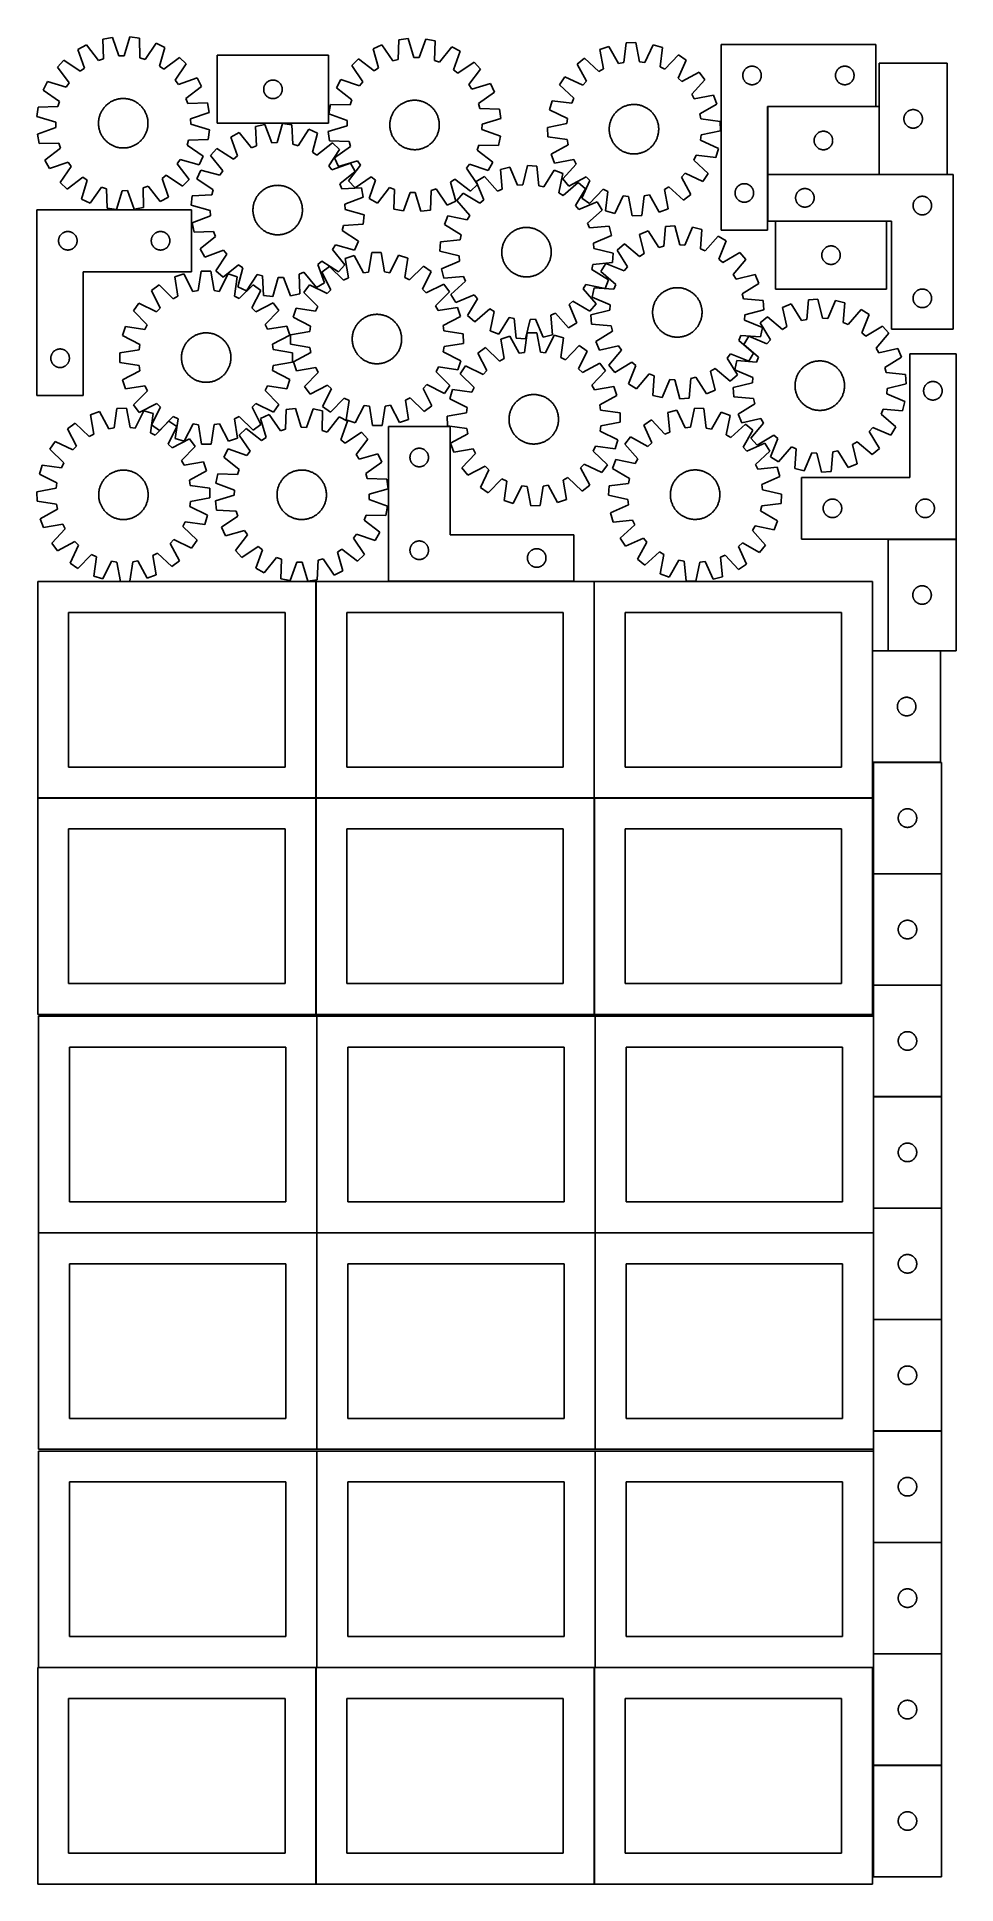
# Model space of a CAD drawing. Header units: millimetres. Extents: x 7 to 1493, y 7 to 2993.
import ezdxf

# ---------------------------------------------------------------- set-up
doc = ezdxf.new("R2010")
doc.units = ezdxf.units.MM
doc.layers.add('COMMON', color=5, linetype='CONTINUOUS', true_color=0x0000ff)
doc.layers.add('CUT', color=7, linetype='CONTINUOUS', true_color=0x000000)

msp = doc.modelspace()

# ---------------------------------------------------------------- linework, layer by layer
at = {"layer": 'COMMON'}
for p, q in [((1363.367024, 2880.975312), (1188.786144, 2880.975312)), ((1368.886145, 2770.875311), (1368.886145, 2880.875311)), ((1188.786144, 2770.77531), (1368.786144, 2770.77531)), ((1368.986145, 2770.77531), (1478.986145, 2770.77531)), ((1381.11505, 2695.57531), (1201.11505, 2695.57531)), ((1493.400984, 2181.015347), (1383.400984, 2181.015347)), ((457.917147, 1762.823825), (457.917147, 2112.823825)), ((908.117148, 1762.823825), (908.117148, 2112.823825)), ((1358.317148, 2000.60455), (1358.317148, 1820.60455)), ((457.817146, 1762.723825), (7.849575, 1762.723825)), ((457.949576, 1412.623824), (457.949576, 1762.623824)), ((908.017147, 1762.723825), (458.049576, 1762.723825)), ((908.149577, 1412.623824), (908.149577, 1762.623824)), ((1358.217148, 1762.723825), (908.249577, 1762.723825)), ((1469.774235, 1640.147744), (1359.774235, 1640.147744)), ((1469.774235, 1459.947743), (1359.774235, 1459.947743)), ((459.274233, 1059.774326), (459.274233, 1409.774326)), ((909.474234, 1059.774326), (909.474234, 1409.774326)), ((1359.674234, 1409.774326), (1359.674234, 1279.847742)), ((1359.674234, 1279.647741), (1359.674234, 1099.647741)), ((1469.774235, 1279.747742), (1359.774235, 1279.747742)), ((1359.674234, 1099.44774), (1359.674234, 1059.774326)), ((1359.774235, 1099.54774), (1469.774235, 1099.54774)), ((9.174232, 1059.674325), (459.174232, 1059.674325)), ((459.274233, 709.574325), (459.274233, 1059.574325)), ((459.374233, 1059.674325), (909.374233, 1059.674325)), ((909.474233, 1059.574325), (909.474233, 709.574325)), ((1359.574234, 1059.674326), (909.574234, 1059.674326)), ((1359.674234, 1059.574325), (1359.674234, 919.44774)), ((1359.674234, 919.247739), (1359.674234, 739.247739)), ((1469.774235, 919.34774), (1359.774235, 919.34774)), ((1359.674234, 739.047738), (1359.674234, 709.574325)), ((1469.774235, 739.147739), (1359.774235, 739.147739)), ((459.274233, 356.724781), (459.274233, 706.724781)), ((909.474234, 356.724781), (909.474234, 706.724781)), ((1359.674234, 706.724781), (1359.674234, 559.047738)), ((1359.674234, 558.847737), (1359.674234, 378.847737)), ((1469.774235, 558.947738), (1359.774235, 558.947738)), ((1359.674234, 378.647736), (1359.674234, 356.724781)), ((1469.774235, 378.747737), (1359.774235, 378.747737)), ((457.849575, 356.624781), (9.174232, 356.624781)), ((457.949576, 6.52478), (457.949576, 356.52478)), ((908.049576, 356.624781), (459.374233, 356.624781)), ((908.149577, 6.52478), (908.149577, 356.52478)), ((1358.249577, 356.624781), (909.574234, 356.624781)), ((1469.774235, 198.547736), (1359.774235, 198.547736))]:
    msp.add_line(p, q, dxfattribs=at)
at = {"layer": 'CUT'}
for p, q in [((128.508414, 2992.660417), (113.374757, 2989.884991)), ((113.374757, 2989.884991), (113.971315, 2958.126231)), ((139.220388, 2962.756765), (128.508414, 2992.660417)), ((157.038837, 2993.353816), (147.7922, 2962.965093)), ((172.289453, 2991.316846), (157.038837, 2993.353816)), ((173.236409, 2959.566601), (172.289453, 2991.316846)), ((591.724923, 2988.662744), (590.66804, 2956.915969)), ((606.9825, 2990.646899), (591.724923, 2988.662744)), ((616.123863, 2960.226342), (606.9825, 2990.646899)), ((635.510351, 2989.85472), (624.694903, 2959.988336)), ((650.634307, 2987.026912), (635.510351, 2989.85472)), ((649.927791, 2955.270407), (650.634307, 2987.026912)), ((86.454985, 2980.409144), (72.919676, 2973.093)), ((72.919676, 2973.093), (83.301033, 2943.07297)), ((105.883414, 2955.279263), (86.454985, 2980.409144)), ((113.971315, 2958.126231), (105.883414, 2955.279263)), ((147.7922, 2962.965093), (139.220388, 2962.756765)), ((181.453064, 2957.115897), (173.236409, 2959.566601)), ((199.63777, 2983.159922), (181.453064, 2957.115897)), ((213.512509, 2976.509949), (199.63777, 2983.159922)), ((204.601753, 2946.021046), (213.512509, 2976.509949)), ((237.001676, 2960.301159), (211.658947, 2941.151202)), ((248.142383, 2949.689128), (237.001676, 2960.301159)), ((478.332457, 2963.666078), (298.332457, 2963.666078)), ((298.332457, 2963.666078), (298.332457, 2853.666078)), ((478.332457, 2853.666078), (478.332457, 2963.666078)), ((526.905699, 2957.871303), (515.728316, 2947.297909)), ((552.181971, 2938.633714), (526.905699, 2957.871303)), ((564.348527, 2980.60056), (550.450846, 2973.998666)), ((550.450846, 2973.998666), (559.255984, 2943.479094)), ((582.442949, 2954.493729), (564.348527, 2980.60056)), ((624.694903, 2959.988336), (616.123863, 2960.226342)), ((677.521109, 2977.457914), (658.005787, 2952.395453)), ((691.031006, 2970.09495), (677.521109, 2977.457914)), ((680.545769, 2940.111044), (691.031006, 2970.09495)), ((892.31827, 2959.05508), (880.195283, 2949.580707)), ((915.671573, 2937.523754), (892.31827, 2959.05508)), ((931.734271, 2978.159095), (917.276883, 2972.89464)), ((917.276883, 2972.89464), (923.170254, 2941.681776)), ((947.291036, 2950.46502), (931.734271, 2978.159095)), ((959.747983, 2983.608664), (955.707606, 2952.102314)), ((975.124582, 2984.147879), (959.747983, 2983.608664)), ((981.362004, 2953.001944), (975.124582, 2984.147879)), ((1003.451214, 2980.674014), (989.872589, 2951.95824)), ((1018.241855, 2976.435208), (1003.451214, 2980.674014)), ((1014.549373, 2944.886194), (1018.241855, 2976.435208)), ((1044.108599, 2964.377955), (1022.320898, 2941.263657)), ((1056.865472, 2955.776052), (1044.108599, 2964.377955)), ((1113.367024, 2981.075312), (1113.367024, 2681.075312)), ((1363.367024, 2981.075312), (1113.367024, 2981.075312)), ((1363.367024, 2881.075312), (1363.367024, 2981.075312)), ((50.245649, 2955.762266), (39.633618, 2944.62156)), ((39.633618, 2944.62156), (58.783575, 2919.278831)), ((76.488744, 2937.866044), (50.245649, 2955.762266)), ((83.301033, 2943.07297), (76.488744, 2937.866044)), ((211.658947, 2941.151202), (204.601753, 2946.021046)), ((230.246161, 2923.446034), (248.142383, 2949.689128)), ((515.728316, 2947.297909), (533.533567, 2920.993008)), ((559.255984, 2943.479094), (552.181971, 2938.633714)), ((590.66804, 2956.915969), (582.442949, 2954.493729)), ((658.005787, 2952.395453), (649.927791, 2955.270407)), ((687.33999, 2934.880563), (680.545769, 2940.111044)), ((713.644891, 2952.685813), (687.33999, 2934.880563)), ((704.980696, 2916.232158), (724.218284, 2941.50843)), ((724.218284, 2941.50843), (713.644891, 2952.685813)), ((860.734891, 2928.705867), (852.132987, 2915.948995)), ((889.598747, 2915.444927), (860.734891, 2928.705867)), ((880.195283, 2949.580707), (895.445518, 2921.71666)), ((923.170254, 2941.681776), (915.671573, 2937.523754)), ((955.707606, 2952.102314), (947.291036, 2950.46502)), ((989.872589, 2951.95824), (981.362004, 2953.001944)), ((1022.320898, 2941.263657), (1014.549373, 2944.886194)), ((1043.604532, 2926.912196), (1056.865472, 2955.776052)), ((1077.740312, 2936.315659), (1049.876265, 2921.065425)), ((1087.214685, 2924.192673), (1077.740312, 2936.315659)), ((1148.371997, 2931.461531), (1148.411761, 2932.232944)), ((1148.371997, 2930.689093), (1148.371997, 2931.461531)), ((1148.411761, 2929.91768), (1148.371997, 2930.689093)), ((1148.411761, 2932.232944), (1148.491184, 2933.001287)), ((1148.491184, 2929.149337), (1148.411761, 2929.91768)), ((1148.491184, 2933.001287), (1148.610054, 2933.764523)), ((1148.610054, 2928.386101), (1148.491184, 2929.149337)), ((1148.610054, 2933.764523), (1148.768058, 2934.520628)), ((1148.768058, 2927.629996), (1148.610054, 2928.386101)), ((1148.768058, 2934.520628), (1148.964776, 2935.267597)), ((1148.964776, 2926.883028), (1148.768058, 2927.629996)), ((1148.964776, 2935.267597), (1149.199685, 2936.003448)), ((1149.199685, 2936.003448), (1149.472164, 2936.726231)), ((1149.472164, 2936.726231), (1149.78149, 2937.434028)), ((1149.78149, 2937.434028), (1150.126842, 2938.124963)), ((1150.126842, 2938.124963), (1150.507304, 2938.797204)), ((1150.507304, 2938.797204), (1150.921868, 2939.448968)), ((1150.921868, 2939.448968), (1151.369435, 2940.078526)), ((1151.369435, 2940.078526), (1151.848817, 2940.68421)), ((1151.848817, 2940.68421), (1152.358743, 2941.264412)), ((1152.358743, 2941.264412), (1152.897861, 2941.817595)), ((1152.897861, 2941.817595), (1153.464742, 2942.342291)), ((1153.464742, 2942.342291), (1154.057881, 2942.837109)), ((1154.057881, 2942.837109), (1154.675707, 2943.300737)), ((1154.675707, 2943.300737), (1155.316581, 2943.731945)), ((1155.316581, 2943.731945), (1155.978803, 2944.129591)), ((1155.978803, 2944.129591), (1156.660617, 2944.492618)), ((1156.660617, 2944.492618), (1157.360215, 2944.820066)), ((1157.360215, 2944.820066), (1158.075742, 2945.111064)), ((1158.075742, 2945.111064), (1158.805301, 2945.364843)), ((1158.805301, 2945.364843), (1159.546957, 2945.580728)), ((1159.546957, 2945.580728), (1160.298743, 2945.758147)), ((1160.298743, 2945.758147), (1161.058665, 2945.896631)), ((1161.058665, 2945.896631), (1161.824709, 2945.99581)), ((1161.824709, 2945.99581), (1162.594842, 2946.055423)), ((1162.594842, 2946.055423), (1163.367024, 2946.075312)), ((1163.367024, 2946.075312), (1164.139205, 2946.055423)), ((1164.139205, 2946.055423), (1164.909339, 2945.99581)), ((1164.909339, 2945.99581), (1165.675382, 2945.896631)), ((1165.675382, 2945.896631), (1166.435305, 2945.758147)), ((1166.435305, 2945.758147), (1167.18709, 2945.580728)), ((1167.18709, 2945.580728), (1167.928746, 2945.364843)), ((1167.928746, 2945.364843), (1168.658305, 2945.111064)), ((1168.658305, 2945.111064), (1169.373832, 2944.820066)), ((1169.373832, 2944.820066), (1170.073431, 2944.492618)), ((1170.073431, 2944.492618), (1170.755245, 2944.129591)), ((1170.755245, 2944.129591), (1171.417467, 2943.731945)), ((1171.417467, 2943.731945), (1172.05834, 2943.300737)), ((1172.05834, 2943.300737), (1172.676166, 2942.837109)), ((1172.676166, 2942.837109), (1173.269305, 2942.342291)), ((1173.269305, 2942.342291), (1173.836186, 2941.817595)), ((1173.836186, 2941.817595), (1174.375304, 2941.264412)), ((1174.375304, 2941.264412), (1174.88523, 2940.68421)), ((1174.88523, 2940.68421), (1175.364612, 2940.078526)), ((1175.364612, 2940.078526), (1175.812179, 2939.448968)), ((1175.812179, 2939.448968), (1176.226743, 2938.797204)), ((1176.226743, 2938.797204), (1176.607206, 2938.124963)), ((1176.607206, 2938.124963), (1176.952558, 2937.434028)), ((1176.952558, 2937.434028), (1177.261883, 2936.726231)), ((1177.261883, 2936.726231), (1177.534362, 2936.003448)), ((1177.534362, 2936.003448), (1177.769272, 2935.267597)), ((1177.769272, 2935.267597), (1177.965989, 2934.520628)), ((1177.965989, 2927.629996), (1177.769272, 2926.883028)), ((1177.965989, 2934.520628), (1178.123993, 2933.764523)), ((1178.123993, 2928.386101), (1177.965989, 2927.629996)), ((1178.123993, 2933.764523), (1178.242864, 2933.001287)), ((1178.242864, 2929.149337), (1178.123993, 2928.386101)), ((1178.242864, 2933.001287), (1178.322287, 2932.232944)), ((1178.322287, 2929.91768), (1178.242864, 2929.149337)), ((1178.322287, 2932.232944), (1178.362051, 2931.461531)), ((1178.362051, 2930.689093), (1178.322287, 2929.91768)), ((1178.362051, 2931.461531), (1178.362051, 2930.689093)), ((1298.371997, 2931.461531), (1298.411761, 2932.232944)), ((1298.371997, 2930.689093), (1298.371997, 2931.461531)), ((1298.411761, 2929.91768), (1298.371997, 2930.689093)), ((1298.411761, 2932.232944), (1298.491184, 2933.001287)), ((1298.491184, 2929.149337), (1298.411761, 2929.91768)), ((1298.491184, 2933.001287), (1298.610054, 2933.764523)), ((1298.610054, 2928.386101), (1298.491184, 2929.149337)), ((1298.610054, 2933.764523), (1298.768058, 2934.520628)), ((1298.768058, 2927.629996), (1298.610054, 2928.386101)), ((1298.768058, 2934.520628), (1298.964776, 2935.267597)), ((1298.964776, 2926.883028), (1298.768058, 2927.629996)), ((1298.964776, 2935.267597), (1299.199685, 2936.003448)), ((1299.199685, 2936.003448), (1299.472164, 2936.726231)), ((1299.472164, 2936.726231), (1299.78149, 2937.434028)), ((1299.78149, 2937.434028), (1300.126842, 2938.124963)), ((1300.126842, 2938.124963), (1300.507304, 2938.797204)), ((1300.507304, 2938.797204), (1300.921868, 2939.448968)), ((1300.921868, 2939.448968), (1301.369435, 2940.078526)), ((1301.369435, 2940.078526), (1301.848817, 2940.68421)), ((1301.848817, 2940.68421), (1302.358743, 2941.264412)), ((1302.358743, 2941.264412), (1302.897861, 2941.817595)), ((1302.897861, 2941.817595), (1303.464742, 2942.342291)), ((1303.464742, 2942.342291), (1304.057881, 2942.837109)), ((1304.057881, 2942.837109), (1304.675707, 2943.300737)), ((1304.675707, 2943.300737), (1305.316581, 2943.731945)), ((1305.316581, 2943.731945), (1305.978803, 2944.129591)), ((1305.978803, 2944.129591), (1306.660617, 2944.492618)), ((1306.660617, 2944.492618), (1307.360215, 2944.820066)), ((1307.360215, 2944.820066), (1308.075742, 2945.111064)), ((1308.075742, 2945.111064), (1308.805301, 2945.364843)), ((1308.805301, 2945.364843), (1309.546957, 2945.580728)), ((1309.546957, 2945.580728), (1310.298743, 2945.758147)), ((1310.298743, 2945.758147), (1311.058665, 2945.896631)), ((1311.058665, 2945.896631), (1311.824709, 2945.99581)), ((1311.824709, 2945.99581), (1312.594842, 2946.055423)), ((1312.594842, 2946.055423), (1313.367024, 2946.075312)), ((1313.367024, 2946.075312), (1314.139205, 2946.055423)), ((1314.139205, 2946.055423), (1314.909339, 2945.99581)), ((1314.909339, 2945.99581), (1315.675382, 2945.896631)), ((1315.675382, 2945.896631), (1316.435305, 2945.758147)), ((1316.435305, 2945.758147), (1317.18709, 2945.580728)), ((1317.18709, 2945.580728), (1317.928746, 2945.364843)), ((1317.928746, 2945.364843), (1318.658305, 2945.111064)), ((1318.658305, 2945.111064), (1319.373832, 2944.820066)), ((1319.373832, 2944.820066), (1320.073431, 2944.492618)), ((1320.073431, 2944.492618), (1320.755245, 2944.129591)), ((1320.755245, 2944.129591), (1321.417467, 2943.731945)), ((1321.417467, 2943.731945), (1322.05834, 2943.300737)), ((1322.05834, 2943.300737), (1322.676166, 2942.837109)), ((1322.676166, 2942.837109), (1323.269305, 2942.342291)), ((1323.269305, 2942.342291), (1323.836186, 2941.817595)), ((1323.836186, 2941.817595), (1324.375304, 2941.264412)), ((1324.375304, 2941.264412), (1324.88523, 2940.68421)), ((1324.88523, 2940.68421), (1325.364612, 2940.078526)), ((1325.364612, 2940.078526), (1325.812179, 2939.448968)), ((1325.812179, 2939.448968), (1326.226743, 2938.797204)), ((1326.226743, 2938.797204), (1326.607206, 2938.124963)), ((1326.607206, 2938.124963), (1326.952558, 2937.434028)), ((1326.952558, 2937.434028), (1327.261883, 2936.726231)), ((1327.261883, 2936.726231), (1327.534362, 2936.003448)), ((1327.534362, 2936.003448), (1327.769272, 2935.267597)), ((1327.769272, 2935.267597), (1327.965989, 2934.520628)), ((1327.965989, 2927.629996), (1327.769272, 2926.883028)), ((1327.965989, 2934.520628), (1328.123993, 2933.764523)), ((1328.123993, 2928.386101), (1327.965989, 2927.629996)), ((1328.123993, 2933.764523), (1328.242864, 2933.001287)), ((1328.242864, 2929.149337), (1328.123993, 2928.386101)), ((1328.242864, 2933.001287), (1328.322287, 2932.232944)), ((1328.322287, 2929.91768), (1328.242864, 2929.149337)), ((1328.322287, 2932.232944), (1328.362051, 2931.461531)), ((1328.362051, 2930.689093), (1328.322287, 2929.91768)), ((1328.362051, 2931.461531), (1328.362051, 2930.689093)), ((1478.986145, 2950.875311), (1368.986145, 2950.875311)), ((1368.986145, 2950.875311), (1368.986145, 2770.875311)), ((1478.986145, 2770.875311), (1478.986145, 2950.875311)), ((23.424829, 2921.132393), (16.774855, 2907.257653)), ((16.774855, 2907.257653), (42.81888, 2889.072948)), ((53.913731, 2912.221636), (23.424829, 2921.132393)), ((58.783575, 2919.278831), (53.913731, 2912.221636)), ((235.453087, 2916.633744), (230.246161, 2923.446034)), ((265.473116, 2927.015101), (235.453087, 2916.633744)), ((247.659379, 2894.051363), (272.78926, 2913.479792)), ((272.78926, 2913.479792), (265.473116, 2927.015101)), ((373.332457, 2908.666078), (373.352346, 2909.438259)), ((373.352346, 2907.893896), (373.332457, 2908.666078)), ((373.352346, 2909.438259), (373.411959, 2910.208393)), ((373.411959, 2907.123763), (373.352346, 2907.893896)), ((373.411959, 2910.208393), (373.511139, 2910.974436)), ((373.511139, 2906.357719), (373.411959, 2907.123763)), ((373.511139, 2910.974436), (373.649622, 2911.734359)), ((373.649622, 2905.597797), (373.511139, 2906.357719)), ((373.649622, 2911.734359), (373.827041, 2912.486144)), ((373.827041, 2904.846011), (373.649622, 2905.597797)), ((373.827041, 2912.486144), (374.042926, 2913.2278)), ((374.042926, 2904.104355), (373.827041, 2904.846011)), ((374.042926, 2913.2278), (374.296705, 2913.957359)), ((374.296705, 2903.374796), (374.042926, 2904.104355)), ((374.296705, 2913.957359), (374.587704, 2914.672886)), ((374.587704, 2902.659269), (374.296705, 2903.374796)), ((374.587704, 2914.672886), (374.915151, 2915.372484)), ((374.915151, 2901.959671), (374.587704, 2902.659269)), ((374.915151, 2915.372484), (375.278179, 2916.054299)), ((375.278179, 2901.277857), (374.915151, 2901.959671)), ((375.278179, 2916.054299), (375.675824, 2916.71652)), ((375.675824, 2900.615635), (375.278179, 2901.277857)), ((375.675824, 2916.71652), (376.107032, 2917.357394)), ((376.107032, 2899.974761), (375.675824, 2900.615635)), ((376.107032, 2917.357394), (376.57066, 2917.97522)), ((376.57066, 2899.356935), (376.107032, 2899.974761)), ((376.57066, 2917.97522), (377.065478, 2918.568359)), ((377.065478, 2898.763796), (376.57066, 2899.356935)), ((377.065478, 2918.568359), (377.590174, 2919.13524)), ((377.590174, 2898.196915), (377.065478, 2898.763796)), ((377.590174, 2919.13524), (378.143357, 2919.674358)), ((378.143357, 2897.657797), (377.590174, 2898.196915)), ((378.143357, 2919.674358), (378.723559, 2920.184284)), ((378.723559, 2897.147871), (378.143357, 2897.657797)), ((378.723559, 2920.184284), (379.329243, 2920.663666)), ((379.329243, 2920.663666), (379.958801, 2921.111233)), ((379.958801, 2921.111233), (380.610565, 2921.525797)), ((380.610565, 2921.525797), (381.282806, 2921.90626)), ((381.282806, 2921.90626), (381.973741, 2922.251612)), ((381.973741, 2922.251612), (382.681539, 2922.560937)), ((382.681539, 2922.560937), (383.404321, 2922.833416)), ((383.404321, 2922.833416), (384.140173, 2923.068326)), ((384.140173, 2923.068326), (384.887141, 2923.265043)), ((384.887141, 2923.265043), (385.643246, 2923.423047)), ((385.643246, 2923.423047), (386.406482, 2923.541918)), ((386.406482, 2923.541918), (387.174825, 2923.62134)), ((387.174825, 2923.62134), (387.946238, 2923.661105)), ((387.946238, 2923.661105), (388.718676, 2923.661105)), ((388.718676, 2923.661105), (389.490089, 2923.62134)), ((389.490089, 2923.62134), (390.258432, 2923.541918)), ((390.258432, 2923.541918), (391.021669, 2923.423047)), ((391.021669, 2923.423047), (391.777773, 2923.265043)), ((391.777773, 2923.265043), (392.524742, 2923.068326)), ((392.524742, 2923.068326), (393.260593, 2922.833416)), ((393.260593, 2922.833416), (393.983376, 2922.560937)), ((393.983376, 2922.560937), (394.691173, 2922.251612)), ((394.691173, 2922.251612), (395.382108, 2921.90626)), ((395.382108, 2921.90626), (396.054349, 2921.525797)), ((396.054349, 2921.525797), (396.706113, 2921.111233)), ((396.706113, 2921.111233), (397.335671, 2920.663666)), ((397.335671, 2920.663666), (397.941355, 2920.184284)), ((397.941355, 2920.184284), (398.521557, 2919.674358)), ((398.521557, 2897.657797), (397.941355, 2897.147871)), ((398.521557, 2919.674358), (399.07474, 2919.13524)), ((399.07474, 2898.196915), (398.521557, 2897.657797)), ((399.07474, 2919.13524), (399.599436, 2918.568359)), ((399.599436, 2898.763796), (399.07474, 2898.196915)), ((399.599436, 2918.568359), (400.094254, 2917.97522)), ((400.094254, 2899.356935), (399.599436, 2898.763796)), ((400.094254, 2917.97522), (400.557882, 2917.357394)), ((400.557882, 2899.974761), (400.094254, 2899.356935)), ((400.557882, 2917.357394), (400.989091, 2916.71652)), ((400.989091, 2900.615635), (400.557882, 2899.974761)), ((400.989091, 2916.71652), (401.386736, 2916.054299)), ((401.386736, 2901.277857), (400.989091, 2900.615635)), ((401.386736, 2916.054299), (401.749763, 2915.372484)), ((401.749763, 2901.959671), (401.386736, 2901.277857)), ((401.749763, 2915.372484), (402.077211, 2914.672886)), ((402.077211, 2902.659269), (401.749763, 2901.959671)), ((402.077211, 2914.672886), (402.368209, 2913.957359)), ((402.368209, 2903.374796), (402.077211, 2902.659269)), ((402.368209, 2913.957359), (402.621988, 2913.2278)), ((402.621988, 2904.104355), (402.368209, 2903.374796)), ((402.621988, 2913.2278), (402.837873, 2912.486144)), ((402.837873, 2904.846011), (402.621988, 2904.104355)), ((402.837873, 2912.486144), (403.015292, 2911.734359)), ((403.015292, 2905.597797), (402.837873, 2904.846011)), ((403.015292, 2911.734359), (403.153776, 2910.974436)), ((403.153776, 2906.357719), (403.015292, 2905.597797)), ((403.153776, 2910.974436), (403.252955, 2910.208393)), ((403.252955, 2907.123763), (403.153776, 2906.357719)), ((403.252955, 2910.208393), (403.312569, 2909.438259)), ((403.312569, 2907.893896), (403.252955, 2907.123763)), ((403.312569, 2909.438259), (403.332457, 2908.666078)), ((403.332457, 2908.666078), (403.312569, 2907.893896)), ((498.31918, 2924.684024), (490.956215, 2911.174127)), ((490.956215, 2911.174127), (516.018676, 2891.658805)), ((528.303085, 2914.198788), (498.31918, 2924.684024)), ((533.533567, 2920.993008), (528.303085, 2914.198788)), ((709.826076, 2909.158145), (704.980696, 2916.232158)), ((740.345648, 2917.963283), (709.826076, 2909.158145)), ((720.840711, 2885.97118), (746.947542, 2904.065602)), ((746.947542, 2904.065602), (740.345648, 2917.963283)), ((852.132987, 2915.948995), (875.247286, 2894.161293)), ((895.445518, 2921.71666), (889.598747, 2915.444927)), ((1049.876265, 2921.065425), (1043.604532, 2926.912196)), ((1065.683359, 2900.83937), (1087.214685, 2924.192673)), ((1069.841381, 2893.340688), (1065.683359, 2900.83937)), ((1101.054245, 2899.234059), (1069.841381, 2893.340688)), ((1106.3187, 2884.776671), (1101.054245, 2899.234059)), ((1149.199685, 2926.147176), (1148.964776, 2926.883028)), ((1149.472164, 2925.424394), (1149.199685, 2926.147176)), ((1149.78149, 2924.716596), (1149.472164, 2925.424394)), ((1150.126842, 2924.025661), (1149.78149, 2924.716596)), ((1150.507304, 2923.35342), (1150.126842, 2924.025661)), ((1150.921868, 2922.701656), (1150.507304, 2923.35342)), ((1151.369435, 2922.072098), (1150.921868, 2922.701656)), ((1151.848817, 2921.466414), (1151.369435, 2922.072098)), ((1152.358743, 2920.886212), (1151.848817, 2921.466414)), ((1152.897861, 2920.333029), (1152.358743, 2920.886212)), ((1153.464742, 2919.808333), (1152.897861, 2920.333029)), ((1154.057881, 2919.313515), (1153.464742, 2919.808333)), ((1154.675707, 2918.849887), (1154.057881, 2919.313515)), ((1155.316581, 2918.418679), (1154.675707, 2918.849887)), ((1155.978803, 2918.021033), (1155.316581, 2918.418679)), ((1156.660617, 2917.658006), (1155.978803, 2918.021033)), ((1157.360215, 2917.330559), (1156.660617, 2917.658006)), ((1158.075742, 2917.03956), (1157.360215, 2917.330559)), ((1158.805301, 2916.785781), (1158.075742, 2917.03956)), ((1159.546957, 2916.569896), (1158.805301, 2916.785781)), ((1160.298743, 2916.392477), (1159.546957, 2916.569896)), ((1161.058665, 2916.253994), (1160.298743, 2916.392477)), ((1161.824709, 2916.154814), (1161.058665, 2916.253994)), ((1162.594842, 2916.095201), (1161.824709, 2916.154814)), ((1163.367024, 2916.075312), (1162.594842, 2916.095201)), ((1164.139205, 2916.095201), (1163.367024, 2916.075312)), ((1164.909339, 2916.154814), (1164.139205, 2916.095201)), ((1165.675382, 2916.253994), (1164.909339, 2916.154814)), ((1166.435305, 2916.392477), (1165.675382, 2916.253994)), ((1167.18709, 2916.569896), (1166.435305, 2916.392477)), ((1167.928746, 2916.785781), (1167.18709, 2916.569896)), ((1168.658305, 2917.03956), (1167.928746, 2916.785781)), ((1169.373832, 2917.330559), (1168.658305, 2917.03956)), ((1170.073431, 2917.658006), (1169.373832, 2917.330559)), ((1170.755245, 2918.021033), (1170.073431, 2917.658006)), ((1171.417467, 2918.418679), (1170.755245, 2918.021033)), ((1172.05834, 2918.849887), (1171.417467, 2918.418679)), ((1172.676166, 2919.313515), (1172.05834, 2918.849887)), ((1173.269305, 2919.808333), (1172.676166, 2919.313515)), ((1173.836186, 2920.333029), (1173.269305, 2919.808333)), ((1174.375304, 2920.886212), (1173.836186, 2920.333029)), ((1174.88523, 2921.466414), (1174.375304, 2920.886212)), ((1175.364612, 2922.072098), (1174.88523, 2921.466414)), ((1175.812179, 2922.701656), (1175.364612, 2922.072098)), ((1176.226743, 2923.35342), (1175.812179, 2922.701656)), ((1176.607206, 2924.025661), (1176.226743, 2923.35342)), ((1176.952558, 2924.716596), (1176.607206, 2924.025661)), ((1177.261883, 2925.424394), (1176.952558, 2924.716596)), ((1177.534362, 2926.147176), (1177.261883, 2925.424394)), ((1177.769272, 2926.883028), (1177.534362, 2926.147176)), ((1299.199685, 2926.147176), (1298.964776, 2926.883028)), ((1299.472164, 2925.424394), (1299.199685, 2926.147176)), ((1299.78149, 2924.716596), (1299.472164, 2925.424394)), ((1300.126842, 2924.025661), (1299.78149, 2924.716596)), ((1300.507304, 2923.35342), (1300.126842, 2924.025661)), ((1300.921868, 2922.701656), (1300.507304, 2923.35342)), ((1301.369435, 2922.072098), (1300.921868, 2922.701656)), ((1301.848817, 2921.466414), (1301.369435, 2922.072098)), ((1302.358743, 2920.886212), (1301.848817, 2921.466414)), ((1302.897861, 2920.333029), (1302.358743, 2920.886212)), ((1303.464742, 2919.808333), (1302.897861, 2920.333029)), ((1304.057881, 2919.313515), (1303.464742, 2919.808333)), ((1304.675707, 2918.849887), (1304.057881, 2919.313515)), ((1305.316581, 2918.418679), (1304.675707, 2918.849887)), ((1305.978803, 2918.021033), (1305.316581, 2918.418679)), ((1306.660617, 2917.658006), (1305.978803, 2918.021033)), ((1307.360215, 2917.330559), (1306.660617, 2917.658006)), ((1308.075742, 2917.03956), (1307.360215, 2917.330559)), ((1308.805301, 2916.785781), (1308.075742, 2917.03956)), ((1309.546957, 2916.569896), (1308.805301, 2916.785781)), ((1310.298743, 2916.392477), (1309.546957, 2916.569896)), ((1311.058665, 2916.253994), (1310.298743, 2916.392477)), ((1311.824709, 2916.154814), (1311.058665, 2916.253994)), ((1312.594842, 2916.095201), (1311.824709, 2916.154814)), ((1313.367024, 2916.075312), (1312.594842, 2916.095201)), ((1314.139205, 2916.095201), (1313.367024, 2916.075312)), ((1314.909339, 2916.154814), (1314.139205, 2916.095201)), ((1315.675382, 2916.253994), (1314.909339, 2916.154814)), ((1316.435305, 2916.392477), (1315.675382, 2916.253994)), ((1317.18709, 2916.569896), (1316.435305, 2916.392477)), ((1317.928746, 2916.785781), (1317.18709, 2916.569896)), ((1318.658305, 2917.03956), (1317.928746, 2916.785781)), ((1319.373832, 2917.330559), (1318.658305, 2917.03956)), ((1320.073431, 2917.658006), (1319.373832, 2917.330559)), ((1320.755245, 2918.021033), (1320.073431, 2917.658006)), ((1321.417467, 2918.418679), (1320.755245, 2918.021033)), ((1322.05834, 2918.849887), (1321.417467, 2918.418679)), ((1322.676166, 2919.313515), (1322.05834, 2918.849887)), ((1323.269305, 2919.808333), (1322.676166, 2919.313515)), ((1323.836186, 2920.333029), (1323.269305, 2919.808333)), ((1324.375304, 2920.886212), (1323.836186, 2920.333029)), ((1324.88523, 2921.466414), (1324.375304, 2920.886212)), ((1325.364612, 2922.072098), (1324.88523, 2921.466414)), ((1325.812179, 2922.701656), (1325.364612, 2922.072098)), ((1326.226743, 2923.35342), (1325.812179, 2922.701656)), ((1326.607206, 2924.025661), (1326.226743, 2923.35342)), ((1326.952558, 2924.716596), (1326.607206, 2924.025661)), ((1327.261883, 2925.424394), (1326.952558, 2924.716596)), ((1327.534362, 2926.147176), (1327.261883, 2925.424394)), ((1327.769272, 2926.883028), (1327.534362, 2926.147176)), ((8.617932, 2879.909337), (6.580961, 2864.65872)), ((40.368176, 2880.856293), (8.617932, 2879.909337)), ((42.81888, 2889.072948), (40.368176, 2880.856293)), ((108.512239, 2867.299101), (108.955543, 2868.474894)), ((108.955543, 2868.474894), (109.435562, 2869.636181)), ((109.435562, 2869.636181), (109.95182, 2870.781818)), ((109.95182, 2870.781818), (110.50381, 2871.910674)), ((110.50381, 2871.910674), (111.090985, 2873.021634)), ((111.090985, 2873.021634), (111.712766, 2874.113602)), ((111.712766, 2874.113602), (112.36854, 2875.185501)), ((112.36854, 2875.185501), (113.05766, 2876.236273)), ((113.05766, 2876.236273), (113.779445, 2877.26488)), ((113.779445, 2877.26488), (114.533183, 2878.270308)), ((114.533183, 2878.270308), (115.318131, 2879.251564)), ((115.318131, 2879.251564), (116.133513, 2880.207681)), ((116.133513, 2880.207681), (116.978526, 2881.137713)), ((116.978526, 2881.137713), (117.852334, 2882.040745)), ((117.852334, 2882.040745), (118.754076, 2882.915884)), ((118.754076, 2882.915884), (119.682862, 2883.762266)), ((119.682862, 2883.762266), (120.637775, 2884.579057)), ((120.637775, 2884.579057), (121.617873, 2885.365451)), ((121.617873, 2885.365451), (122.622189, 2886.12067)), ((122.622189, 2886.12067), (123.649731, 2886.843971)), ((123.649731, 2886.843971), (124.699486, 2887.534639)), ((124.699486, 2887.534639), (125.770416, 2888.191993)), ((125.770416, 2888.191993), (126.861467, 2888.815384)), ((126.861467, 2888.815384), (127.97156, 2889.404196)), ((127.97156, 2889.404196), (129.099601, 2889.957849)), ((129.099601, 2889.957849), (130.244475, 2890.475796)), ((130.244475, 2890.475796), (131.405054, 2890.957526)), ((131.405054, 2890.957526), (132.580192, 2891.402563)), ((132.580192, 2891.402563), (133.768728, 2891.810469)), ((133.768728, 2891.810469), (134.969491, 2892.180841)), ((134.969491, 2892.180841), (136.181295, 2892.513314)), ((136.181295, 2892.513314), (137.402944, 2892.807558)), ((137.402944, 2892.807558), (138.633233, 2893.063285)), ((138.633233, 2893.063285), (139.870948, 2893.280241)), ((139.870948, 2893.280241), (141.114866, 2893.458212)), ((141.114866, 2893.458212), (142.363761, 2893.597023)), ((142.363761, 2893.597023), (143.6164, 2893.696537)), ((143.6164, 2893.696537), (144.871546, 2893.756656)), ((144.871546, 2893.756656), (146.127962, 2893.77732)), ((146.127962, 2893.77732), (147.384406, 2893.758508)), ((147.384406, 2893.758508), (148.63964, 2893.70024)), ((148.63964, 2893.70024), (149.892424, 2893.602573)), ((149.892424, 2893.602573), (151.141522, 2893.465603)), ((151.141522, 2893.465603), (152.385701, 2893.289466)), ((152.385701, 2893.289466), (153.623734, 2893.074335)), ((153.623734, 2893.074335), (154.854399, 2892.820422)), ((154.854399, 2892.820422), (156.076481, 2892.527979)), ((156.076481, 2892.527979), (157.288773, 2892.197294)), ((157.288773, 2892.197294), (158.490081, 2891.828692)), ((158.490081, 2891.828692), (159.679218, 2891.422539)), ((159.679218, 2891.422539), (160.85501, 2890.979234)), ((160.85501, 2890.979234), (162.016298, 2890.499216)), ((162.016298, 2890.499216), (163.161935, 2889.982957)), ((163.161935, 2889.982957), (164.29079, 2889.430968)), ((164.29079, 2889.430968), (165.40175, 2888.843793)), ((165.40175, 2888.843793), (166.493719, 2888.222012)), ((166.493719, 2888.222012), (167.565618, 2887.566237)), ((167.565618, 2887.566237), (168.616389, 2886.877118)), ((168.616389, 2886.877118), (169.644996, 2886.155333)), ((169.644996, 2886.155333), (170.650424, 2885.401594)), ((170.650424, 2885.401594), (171.631681, 2884.616647)), ((171.631681, 2884.616647), (172.587797, 2883.801264)), ((172.587797, 2883.801264), (173.51783, 2882.956252)), ((173.51783, 2882.956252), (174.420861, 2882.082443)), ((174.420861, 2882.082443), (175.296, 2881.180701)), ((175.296, 2881.180701), (176.142382, 2880.251915)), ((176.142382, 2880.251915), (176.959174, 2879.297002)), ((176.959174, 2879.297002), (177.745567, 2878.316904)), ((177.745567, 2878.316904), (178.500787, 2877.312588)), ((178.500787, 2877.312588), (179.224088, 2876.285046)), ((179.224088, 2876.285046), (179.914756, 2875.235292)), ((179.914756, 2875.235292), (180.572109, 2874.164361)), ((180.572109, 2874.164361), (181.1955, 2873.07331)), ((181.1955, 2873.07331), (181.784312, 2871.963217)), ((181.784312, 2871.963217), (182.337965, 2870.835177)), ((182.337965, 2870.835177), (182.855912, 2869.690302)), ((182.855912, 2869.690302), (183.337642, 2868.529723)), ((183.337642, 2868.529723), (183.78268, 2867.354586)), ((250.506347, 2885.963462), (247.659379, 2894.051363)), ((282.265107, 2886.56002), (250.506347, 2885.963462)), ((255.136882, 2860.71439), (285.040533, 2871.426364)), ((285.040533, 2871.426364), (282.265107, 2886.56002)), ((379.329243, 2896.668489), (378.723559, 2897.147871)), ((379.958801, 2896.220922), (379.329243, 2896.668489)), ((380.610565, 2895.806358), (379.958801, 2896.220922)), ((381.282806, 2895.425896), (380.610565, 2895.806358)), ((381.973741, 2895.080544), (381.282806, 2895.425896)), ((382.681539, 2894.771218), (381.973741, 2895.080544)), ((383.404321, 2894.498739), (382.681539, 2894.771218)), ((384.140173, 2894.263829), (383.404321, 2894.498739)), ((384.887141, 2894.067112), (384.140173, 2894.263829)), ((385.643246, 2893.909108), (384.887141, 2894.067112)), ((386.406482, 2893.790237), (385.643246, 2893.909108)), ((387.174825, 2893.710815), (386.406482, 2893.790237)), ((387.946238, 2893.671051), (387.174825, 2893.710815)), ((388.718676, 2893.671051), (387.946238, 2893.671051)), ((389.490089, 2893.710815), (388.718676, 2893.671051)), ((390.258432, 2893.790237), (389.490089, 2893.710815)), ((391.021669, 2893.909108), (390.258432, 2893.790237)), ((391.777773, 2894.067112), (391.021669, 2893.909108)), ((392.524742, 2894.263829), (391.777773, 2894.067112)), ((393.260593, 2894.498739), (392.524742, 2894.263829)), ((393.983376, 2894.771218), (393.260593, 2894.498739)), ((394.691173, 2895.080544), (393.983376, 2894.771218)), ((395.382108, 2895.425896), (394.691173, 2895.080544)), ((396.054349, 2895.806358), (395.382108, 2895.425896)), ((396.706113, 2896.220922), (396.054349, 2895.806358)), ((397.335671, 2896.668489), (396.706113, 2896.220922)), ((397.941355, 2897.147871), (397.335671, 2896.668489)), ((481.387218, 2884.287326), (478.55941, 2869.163369)), ((478.55941, 2869.163369), (508.425793, 2858.347921)), ((513.143722, 2883.58081), (481.387218, 2884.287326)), ((516.018676, 2891.658805), (513.143722, 2883.58081)), ((580.489984, 2866.49597), (580.993873, 2867.647101)), ((580.993873, 2867.647101), (581.533671, 2868.781837)), ((581.533671, 2868.781837), (582.108845, 2869.899057)), ((582.108845, 2869.899057), (582.718829, 2870.997659)), ((582.718829, 2870.997659), (583.36302, 2872.076559)), ((583.36302, 2872.076559), (584.040781, 2873.134693)), ((584.040781, 2873.134693), (584.751445, 2874.171015)), ((584.751445, 2874.171015), (585.494311, 2875.184503)), ((585.494311, 2875.184503), (586.268644, 2876.174157)), ((586.268644, 2876.174157), (587.07368, 2877.139)), ((587.07368, 2877.139), (587.908626, 2878.078081)), ((587.908626, 2878.078081), (588.772657, 2878.990472)), ((588.772657, 2878.990472), (589.664921, 2879.875273)), ((589.664921, 2879.875273), (590.584536, 2880.73161)), ((590.584536, 2880.73161), (591.530597, 2881.558639)), ((591.530597, 2881.558639), (592.502167, 2882.355544)), ((592.502167, 2882.355544), (593.49829, 2883.121537)), ((593.49829, 2883.121537), (594.517982, 2883.855864)), ((594.517982, 2883.855864), (595.560236, 2884.557799)), ((595.560236, 2884.557799), (596.624025, 2885.226649)), ((596.624025, 2885.226649), (597.708297, 2885.861756)), ((597.708297, 2885.861756), (598.811984, 2886.462491)), ((598.811984, 2886.462491), (599.933996, 2887.028261)), ((599.933996, 2887.028261), (601.073225, 2887.55851)), ((601.073225, 2887.55851), (602.228548, 2888.052713)), ((602.228548, 2888.052713), (603.398823, 2888.510382)), ((603.398823, 2888.510382), (604.582898, 2888.931066)), ((604.582898, 2888.931066), (605.779601, 2889.31435)), ((605.779601, 2889.31435), (606.987754, 2889.659856)), ((606.987754, 2889.659856), (608.206163, 2889.967242)), ((608.206163, 2889.967242), (609.433626, 2890.236205)), ((609.433626, 2890.236205), (610.668932, 2890.46648)), ((610.668932, 2890.46648), (611.910861, 2890.65784)), ((611.910861, 2890.65784), (613.158188, 2890.810095)), ((613.158188, 2890.810095), (614.409683, 2890.923095)), ((614.409683, 2890.923095), (615.664109, 2890.996729)), ((615.664109, 2890.996729), (616.920229, 2891.030925)), ((616.920229, 2891.030925), (618.176803, 2891.025648)), ((618.176803, 2891.025648), (619.432592, 2890.980903)), ((619.432592, 2890.980903), (620.686355, 2890.896736)), ((620.686355, 2890.896736), (621.936856, 2890.773228)), ((621.936856, 2890.773228), (623.18286, 2890.610502)), ((623.18286, 2890.610502), (624.423139, 2890.408719)), ((624.423139, 2890.408719), (625.656467, 2890.168076)), ((625.656467, 2890.168076), (626.881628, 2889.888813)), ((626.881628, 2889.888813), (628.097412, 2889.571205)), ((628.097412, 2889.571205), (629.30262, 2889.215564)), ((629.30262, 2889.215564), (630.496063, 2888.822242)), ((630.496063, 2888.822242), (631.676562, 2888.391628)), ((631.676562, 2888.391628), (632.842952, 2887.924146)), ((632.842952, 2887.924146), (633.994083, 2887.420257)), ((633.994083, 2887.420257), (635.128819, 2886.880459)), ((635.128819, 2886.880459), (636.246039, 2886.305284)), ((636.246039, 2886.305284), (637.344641, 2885.6953)), ((637.344641, 2885.6953), (638.423541, 2885.05111)), ((638.423541, 2885.05111), (639.481674, 2884.373348)), ((639.481674, 2884.373348), (640.517997, 2883.662684)), ((640.517997, 2883.662684), (641.531485, 2882.919819)), ((641.531485, 2882.919819), (642.521139, 2882.145486)), ((642.521139, 2882.145486), (643.485982, 2881.340449)), ((643.485982, 2881.340449), (644.425063, 2880.505503)), ((644.425063, 2880.505503), (645.337454, 2879.641472)), ((645.337454, 2879.641472), (646.222254, 2878.749209)), ((646.222254, 2878.749209), (647.078592, 2877.829593)), ((647.078592, 2877.829593), (647.905621, 2876.883533)), ((647.905621, 2876.883533), (648.702526, 2875.911962)), ((648.702526, 2875.911962), (649.468519, 2874.915839)), ((649.468519, 2874.915839), (650.202846, 2873.896147)), ((650.202846, 2873.896147), (650.904781, 2872.853893)), ((650.904781, 2872.853893), (651.573631, 2871.790105)), ((651.573631, 2871.790105), (652.208737, 2870.705832)), ((652.208737, 2870.705832), (652.809472, 2869.602145)), ((652.809472, 2869.602145), (653.375243, 2868.480134)), ((653.375243, 2868.480134), (653.905492, 2867.340904)), ((723.26295, 2877.746089), (720.840711, 2885.97118)), ((755.009726, 2876.689207), (723.26295, 2877.746089)), ((756.99388, 2861.431629), (755.009726, 2876.689207)), ((840.075734, 2890.08225), (835.836928, 2875.291609)), ((835.836928, 2875.291609), (864.552703, 2861.712984)), ((871.624749, 2886.389768), (840.075734, 2890.08225)), ((875.247286, 2894.161293), (871.624749, 2886.389768)), ((939.706567, 2867.313679), (940.44945, 2868.327154)), ((940.44945, 2868.327154), (941.2238, 2869.316795)), ((941.2238, 2869.316795), (942.028854, 2870.281624)), ((942.028854, 2870.281624), (942.863816, 2871.22069)), ((942.863816, 2871.22069), (943.727863, 2872.133066)), ((943.727863, 2872.133066), (944.620142, 2873.017851)), ((944.620142, 2873.017851), (945.539773, 2873.874172)), ((945.539773, 2873.874172), (946.485847, 2874.701185)), ((946.485847, 2874.701185), (947.457432, 2875.498073)), ((947.457432, 2875.498073), (948.453568, 2876.264049)), ((948.453568, 2876.264049), (949.473273, 2876.998358)), ((949.473273, 2876.998358), (950.515539, 2877.700274)), ((950.515539, 2877.700274), (951.579339, 2878.369107)), ((951.579339, 2878.369107), (952.663623, 2879.004194)), ((952.663623, 2879.004194), (953.76732, 2879.604909)), ((953.76732, 2879.604909), (954.889342, 2880.170661)), ((954.889342, 2880.170661), (956.02858, 2880.700889)), ((956.02858, 2880.700889), (957.183911, 2881.195072)), ((957.183911, 2881.195072), (958.354195, 2881.652721)), ((958.354195, 2881.652721), (959.538277, 2882.073385)), ((959.538277, 2882.073385), (960.734987, 2882.456648)), ((960.734987, 2882.456648), (961.943146, 2882.802132)), ((961.943146, 2882.802132), (963.16156, 2883.109497)), ((963.16156, 2883.109497), (964.389028, 2883.378439)), ((964.389028, 2883.378439), (965.624338, 2883.608692)), ((965.624338, 2883.608692), (966.866271, 2883.80003)), ((966.866271, 2883.80003), (968.1136, 2883.952263)), ((968.1136, 2883.952263), (969.365097, 2884.065242)), ((969.365097, 2884.065242), (970.619524, 2884.138854)), ((970.619524, 2884.138854), (971.875645, 2884.173028)), ((971.875645, 2884.173028), (973.132219, 2884.167729)), ((973.132219, 2884.167729), (974.388007, 2884.122963)), ((974.388007, 2884.122963), (975.641768, 2884.038773)), ((975.641768, 2884.038773), (976.892267, 2883.915244)), ((976.892267, 2883.915244), (978.138269, 2883.752496)), ((978.138269, 2883.752496), (979.378544, 2883.550691)), ((979.378544, 2883.550691), (980.611868, 2883.310027)), ((980.611868, 2883.310027), (981.837023, 2883.030742)), ((981.837023, 2883.030742), (983.052802, 2882.713113)), ((983.052802, 2882.713113), (984.258004, 2882.357451)), ((984.258004, 2882.357451), (985.45144, 2881.964109)), ((985.45144, 2881.964109), (986.631931, 2881.533474)), ((986.631931, 2881.533474), (987.798314, 2881.065971)), ((987.798314, 2881.065971), (988.949436, 2880.562062)), ((988.949436, 2880.562062), (990.084162, 2880.022244)), ((990.084162, 2880.022244), (991.201372, 2879.44705)), ((991.201372, 2879.44705), (992.299964, 2878.837047)), ((992.299964, 2878.837047), (993.378853, 2878.192838)), ((993.378853, 2878.192838), (994.436974, 2877.515057)), ((994.436974, 2877.515057), (995.473284, 2876.804375)), ((995.473284, 2876.804375), (996.486759, 2876.061493)), ((996.486759, 2876.061493), (997.4764, 2875.287142)), ((997.4764, 2875.287142), (998.441229, 2874.482089)), ((998.441229, 2874.482089), (999.380295, 2873.647127)), ((999.380295, 2873.647127), (1000.292671, 2872.78308)), ((1000.292671, 2872.78308), (1001.177456, 2871.8908)), ((1001.177456, 2871.8908), (1002.033777, 2870.97117)), ((1002.033777, 2870.97117), (1002.86079, 2870.025095)), ((1002.86079, 2870.025095), (1003.657678, 2869.053511)), ((1003.657678, 2869.053511), (1004.423654, 2868.057374)), ((1004.423654, 2868.057374), (1005.157963, 2867.03767)), ((1078.624625, 2869.219906), (1106.3187, 2884.776671)), ((1080.261919, 2860.803337), (1078.624625, 2869.219906)), ((1188.367024, 2681.075312), (1188.367024, 2881.075312)), ((1188.367024, 2881.075312), (1363.367024, 2881.075312)), ((1368.786144, 2880.875311), (1188.786144, 2880.875311)), ((1188.786144, 2880.875311), (1188.786144, 2770.875311)), ((1368.786144, 2770.875311), (1368.786144, 2880.875311)), ((1410.400611, 2867.234027), (1410.745963, 2867.924962)), ((1410.745963, 2867.924962), (1411.126425, 2868.597203)), ((1411.126425, 2868.597203), (1411.540989, 2869.248967)), ((1411.540989, 2869.248967), (1411.988556, 2869.878525)), ((1411.988556, 2869.878525), (1412.467938, 2870.484209)), ((1412.467938, 2870.484209), (1412.977864, 2871.064411)), ((1412.977864, 2871.064411), (1413.516982, 2871.617594)), ((1413.516982, 2871.617594), (1414.083863, 2872.14229)), ((1414.083863, 2872.14229), (1414.677002, 2872.637108)), ((1414.677002, 2872.637108), (1415.294828, 2873.100736)), ((1415.294828, 2873.100736), (1415.935702, 2873.531944)), ((1415.935702, 2873.531944), (1416.597924, 2873.92959)), ((1416.597924, 2873.92959), (1417.279738, 2874.292617)), ((1417.279738, 2874.292617), (1417.979336, 2874.620065)), ((1417.979336, 2874.620065), (1418.694863, 2874.911063)), ((1418.694863, 2874.911063), (1419.424422, 2875.164842)), ((1419.424422, 2875.164842), (1420.166078, 2875.380727)), ((1420.166078, 2875.380727), (1420.917864, 2875.558146)), ((1420.917864, 2875.558146), (1421.677786, 2875.69663)), ((1421.677786, 2875.69663), (1422.44383, 2875.795809)), ((1422.44383, 2875.795809), (1423.213963, 2875.855422)), ((1423.213963, 2875.855422), (1423.986145, 2875.875311)), ((1423.986145, 2875.875311), (1424.758326, 2875.855422)), ((1424.758326, 2875.855422), (1425.52846, 2875.795809)), ((1425.52846, 2875.795809), (1426.294503, 2875.69663)), ((1426.294503, 2875.69663), (1427.054426, 2875.558146)), ((1427.054426, 2875.558146), (1427.806211, 2875.380727)), ((1427.806211, 2875.380727), (1428.547867, 2875.164842)), ((1428.547867, 2875.164842), (1429.277426, 2874.911063)), ((1429.277426, 2874.911063), (1429.992953, 2874.620065)), ((1429.992953, 2874.620065), (1430.692552, 2874.292617)), ((1430.692552, 2874.292617), (1431.374366, 2873.92959)), ((1431.374366, 2873.92959), (1432.036588, 2873.531944)), ((1432.036588, 2873.531944), (1432.677461, 2873.100736)), ((1432.677461, 2873.100736), (1433.295287, 2872.637108)), ((1433.295287, 2872.637108), (1433.888426, 2872.14229)), ((1433.888426, 2872.14229), (1434.455307, 2871.617594)), ((1434.455307, 2871.617594), (1434.994425, 2871.064411)), ((1434.994425, 2871.064411), (1435.504351, 2870.484209)), ((1435.504351, 2870.484209), (1435.983733, 2869.878525)), ((1435.983733, 2869.878525), (1436.4313, 2869.248967)), ((1436.4313, 2869.248967), (1436.845864, 2868.597203)), ((1436.845864, 2868.597203), (1437.226327, 2867.924962)), ((1437.226327, 2867.924962), (1437.571679, 2867.234027)), ((6.580961, 2864.65872), (36.969684, 2855.412084)), ((37.178012, 2846.840271), (7.274361, 2836.128297)), ((36.969684, 2855.412084), (37.178012, 2846.840271)), ((106.157458, 2853.747845), (106.176269, 2855.00429)), ((106.178122, 2852.49143), (106.157458, 2853.747845)), ((106.176269, 2855.00429), (106.234537, 2856.259523)), ((106.23824, 2851.236283), (106.178122, 2852.49143)), ((106.234537, 2856.259523), (106.332204, 2857.512308)), ((106.337754, 2849.983644), (106.23824, 2851.236283)), ((106.332204, 2857.512308), (106.469174, 2858.761406)), ((106.476565, 2848.73475), (106.337754, 2849.983644)), ((106.469174, 2858.761406), (106.645311, 2860.005585)), ((106.654537, 2847.490831), (106.476565, 2848.73475)), ((106.645311, 2860.005585), (106.860443, 2861.243618)), ((106.871493, 2846.253117), (106.654537, 2847.490831)), ((106.860443, 2861.243618), (107.114355, 2862.474283)), ((107.127219, 2845.022828), (106.871493, 2846.253117)), ((107.114355, 2862.474283), (107.406798, 2863.696364)), ((107.421464, 2843.801179), (107.127219, 2845.022828)), ((107.406798, 2863.696364), (107.737484, 2864.908657)), ((107.753936, 2842.589375), (107.421464, 2843.801179)), ((107.737484, 2864.908657), (108.106085, 2866.109965)), ((108.124308, 2841.388612), (107.753936, 2842.589375)), ((108.106085, 2866.109965), (108.512239, 2867.299101)), ((108.532214, 2840.200075), (108.124308, 2841.388612)), ((108.977252, 2839.024938), (108.532214, 2840.200075)), ((109.458982, 2837.864359), (108.977252, 2839.024938)), ((109.976929, 2836.719484), (109.458982, 2837.864359)), ((182.879332, 2837.91848), (182.363073, 2836.772843)), ((183.359351, 2839.079767), (182.879332, 2837.91848)), ((183.802655, 2840.25556), (183.359351, 2839.079767)), ((183.78268, 2867.354586), (184.190586, 2866.166049)), ((184.208809, 2841.444696), (183.802655, 2840.25556)), ((184.190586, 2866.166049), (184.560958, 2864.965286)), ((184.57741, 2842.646004), (184.208809, 2841.444696)), ((184.560958, 2864.965286), (184.89343, 2863.753482)), ((184.908096, 2843.858297), (184.57741, 2842.646004)), ((184.89343, 2863.753482), (185.187675, 2862.531833)), ((185.200539, 2845.080379), (184.908096, 2843.858297)), ((185.187675, 2862.531833), (185.443401, 2861.301544)), ((185.454451, 2846.311043), (185.200539, 2845.080379)), ((185.443401, 2861.301544), (185.660357, 2860.06383)), ((185.669582, 2847.549076), (185.454451, 2846.311043)), ((185.660357, 2860.06383), (185.838329, 2858.819911)), ((185.84572, 2848.793255), (185.669582, 2847.549076)), ((185.838329, 2858.819911), (185.97714, 2857.571017)), ((185.982689, 2850.042354), (185.84572, 2848.793255)), ((185.97714, 2857.571017), (186.076654, 2856.318378)), ((186.080357, 2851.295138), (185.982689, 2850.042354)), ((186.076654, 2856.318378), (186.136772, 2855.063231)), ((186.138625, 2852.550371), (186.080357, 2851.295138)), ((186.136772, 2855.063231), (186.157436, 2853.806816)), ((186.157436, 2853.806816), (186.138625, 2852.550371)), ((255.34521, 2852.142577), (255.136882, 2860.71439)), ((285.733933, 2842.895941), (255.34521, 2852.142577)), ((283.696962, 2827.645325), (285.733933, 2842.895941)), ((298.332457, 2853.666078), (478.332457, 2853.666078)), ((333.445052, 2838.663531), (320.077708, 2831.044826)), ((353.433744, 2813.976958), (333.445052, 2838.663531)), ((375.212309, 2851.857498), (360.144901, 2848.742415)), ((360.144901, 2848.742415), (361.455571, 2817.005104)), ((386.594115, 2822.202326), (375.212309, 2851.857498)), ((403.719921, 2853.192379), (395.159074, 2822.603383)), ((419.012492, 2851.498914), (403.719921, 2853.192379)), ((420.67328, 2819.777998), (419.012492, 2851.498914)), ((446.537342, 2843.959124), (428.942973, 2817.512708)), ((460.558132, 2837.622879), (446.537342, 2843.959124)), ((452.335333, 2806.941284), (460.558132, 2837.622879)), ((508.187787, 2849.776882), (477.767231, 2840.635519)), ((477.767231, 2840.635519), (479.751385, 2825.377941)), ((508.425793, 2858.347921), (508.187787, 2849.776882)), ((577.383204, 2850.573247), (577.388482, 2851.829821)), ((577.4174, 2849.317127), (577.383204, 2850.573247)), ((577.388482, 2851.829821), (577.433226, 2853.08561)), ((577.491034, 2848.062701), (577.4174, 2849.317127)), ((577.433226, 2853.08561), (577.517394, 2854.339373)), ((577.604035, 2846.811207), (577.491034, 2848.062701)), ((577.517394, 2854.339373), (577.640901, 2855.589874)), ((577.75629, 2845.563879), (577.604035, 2846.811207)), ((577.640901, 2855.589874), (577.803627, 2856.835879)), ((577.947649, 2844.32195), (577.75629, 2845.563879)), ((577.803627, 2856.835879), (578.005411, 2858.076157)), ((578.177924, 2843.086644), (577.947649, 2844.32195)), ((578.005411, 2858.076157), (578.246053, 2859.309485)), ((578.446887, 2841.859181), (578.177924, 2843.086644)), ((578.246053, 2859.309485), (578.525316, 2860.534646)), ((578.754273, 2840.640772), (578.446887, 2841.859181)), ((578.525316, 2860.534646), (578.842925, 2861.75043)), ((579.099779, 2839.43262), (578.754273, 2840.640772)), ((578.842925, 2861.75043), (579.198565, 2862.955638)), ((579.483063, 2838.235916), (579.099779, 2839.43262)), ((579.198565, 2862.955638), (579.591887, 2864.149081)), ((579.903747, 2837.051842), (579.483063, 2838.235916)), ((579.591887, 2864.149081), (580.022501, 2865.32958)), ((580.022501, 2865.32958), (580.489984, 2866.49597)), ((653.905492, 2867.340904), (654.399695, 2866.185582)), ((654.399695, 2866.185582), (654.857364, 2865.015306)), ((655.169224, 2837.918067), (654.73861, 2836.737568)), ((654.857364, 2865.015306), (655.278048, 2863.831232)), ((655.562546, 2839.111509), (655.169224, 2837.918067)), ((655.278048, 2863.831232), (655.661332, 2862.634528)), ((655.918186, 2840.316717), (655.562546, 2839.111509)), ((655.661332, 2862.634528), (656.006838, 2861.426375)), ((656.235795, 2841.532502), (655.918186, 2840.316717)), ((656.006838, 2861.426375), (656.314224, 2860.207966)), ((656.515058, 2842.757663), (656.235795, 2841.532502)), ((656.314224, 2860.207966), (656.583187, 2858.980503)), ((656.7557, 2843.990991), (656.515058, 2842.757663)), ((656.583187, 2858.980503), (656.813462, 2857.745197)), ((656.957484, 2845.231269), (656.7557, 2843.990991)), ((656.813462, 2857.745197), (657.004821, 2856.503268)), ((657.12021, 2846.477273), (656.957484, 2845.231269)), ((657.004821, 2856.503268), (657.157077, 2855.255941)), ((657.243718, 2847.727774), (657.12021, 2846.477273)), ((657.157077, 2855.255941), (657.270077, 2854.004447)), ((657.327885, 2848.981538), (657.243718, 2847.727774)), ((657.270077, 2854.004447), (657.343711, 2852.750021)), ((657.37263, 2850.237326), (657.327885, 2848.981538)), ((657.343711, 2852.750021), (657.377907, 2851.493901)), ((657.377907, 2851.493901), (657.37263, 2850.237326)), ((726.335318, 2843.719226), (726.573324, 2852.290266)), ((756.201701, 2832.903778), (726.335318, 2843.719226)), ((726.573324, 2852.290266), (756.99388, 2861.431629)), ((863.508999, 2853.202399), (832.363063, 2846.964977)), ((832.363063, 2846.964977), (832.902279, 2831.588378)), ((864.552703, 2861.712984), (863.508999, 2853.202399)), ((932.337915, 2843.71604), (932.343214, 2844.972614)), ((932.372088, 2842.459919), (932.337915, 2843.71604)), ((932.343214, 2844.972614), (932.38798, 2846.228402)), ((932.445701, 2841.205492), (932.372088, 2842.459919)), ((932.38798, 2846.228402), (932.472169, 2847.482163)), ((932.558679, 2839.953995), (932.445701, 2841.205492)), ((932.472169, 2847.482163), (932.595699, 2848.732662)), ((932.710913, 2838.706666), (932.558679, 2839.953995)), ((932.595699, 2848.732662), (932.758447, 2849.978664)), ((932.90225, 2837.464733), (932.710913, 2838.706666)), ((932.758447, 2849.978664), (932.960252, 2851.218939)), ((932.960252, 2851.218939), (933.200916, 2852.452263)), ((933.200916, 2852.452263), (933.4802, 2853.677418)), ((933.4802, 2853.677418), (933.79783, 2854.893197)), ((933.79783, 2854.893197), (934.153491, 2856.098399)), ((934.153491, 2856.098399), (934.546834, 2857.291835)), ((934.546834, 2857.291835), (934.977469, 2858.472326)), ((934.977469, 2858.472326), (935.444972, 2859.638709)), ((935.444972, 2859.638709), (935.948881, 2860.789831)), ((935.948881, 2860.789831), (936.488699, 2861.924557)), ((936.488699, 2861.924557), (937.063893, 2863.041767)), ((937.063893, 2863.041767), (937.673895, 2864.140359)), ((937.673895, 2864.140359), (938.318105, 2865.219248)), ((938.318105, 2865.219248), (938.995885, 2866.277369)), ((938.995885, 2866.277369), (939.706567, 2867.313679)), ((1005.157963, 2867.03767), (1005.859879, 2865.995403)), ((1005.859879, 2865.995403), (1006.528712, 2864.931603)), ((1006.528712, 2864.931603), (1007.163799, 2863.84732)), ((1007.163799, 2863.84732), (1007.764514, 2862.743622)), ((1007.764514, 2862.743622), (1008.330266, 2861.621601)), ((1008.330266, 2861.621601), (1008.860494, 2860.482362)), ((1008.860494, 2860.482362), (1009.354677, 2859.327031)), ((1009.354677, 2859.327031), (1009.812326, 2858.156747)), ((1009.812326, 2858.156747), (1010.23299, 2856.972666)), ((1010.23299, 2856.972666), (1010.616253, 2855.775955)), ((1010.616253, 2855.775955), (1010.961737, 2854.567797)), ((1010.961737, 2854.567797), (1011.269102, 2853.349382)), ((1011.269102, 2853.349382), (1011.538044, 2852.121914)), ((1011.538044, 2852.121914), (1011.768297, 2850.886605)), ((1011.912101, 2838.372674), (1011.710296, 2837.132399)), ((1011.768297, 2850.886605), (1011.959635, 2849.644672)), ((1012.074849, 2839.618675), (1011.912101, 2838.372674)), ((1011.959635, 2849.644672), (1012.111868, 2848.397342)), ((1012.198378, 2840.869174), (1012.074849, 2839.618675)), ((1012.111868, 2848.397342), (1012.224847, 2847.145846)), ((1012.282568, 2842.122936), (1012.198378, 2840.869174)), ((1012.224847, 2847.145846), (1012.298459, 2845.891419)), ((1012.327334, 2843.378724), (1012.282568, 2842.122936)), ((1012.298459, 2845.891419), (1012.332633, 2844.635298)), ((1012.332633, 2844.635298), (1012.327334, 2843.378724)), ((1111.768269, 2856.76296), (1080.261919, 2860.803337)), ((1081.161549, 2835.148938), (1112.307484, 2841.386361)), ((1112.307484, 2841.386361), (1111.768269, 2856.76296)), ((1269.177246, 2837.393518), (1269.782929, 2837.8729)), ((1269.782929, 2837.8729), (1270.412488, 2838.320466)), ((1270.412488, 2838.320466), (1271.064252, 2838.735031)), ((1271.064252, 2838.735031), (1271.736493, 2839.115493)), ((1271.736493, 2839.115493), (1272.427428, 2839.460845)), ((1272.427428, 2839.460845), (1273.135225, 2839.770171)), ((1273.135225, 2839.770171), (1273.858008, 2840.04265)), ((1273.858008, 2840.04265), (1274.593859, 2840.277559)), ((1274.593859, 2840.277559), (1275.340828, 2840.474277)), ((1275.340828, 2840.474277), (1276.096932, 2840.63228)), ((1276.096932, 2840.63228), (1276.860168, 2840.751151)), ((1276.860168, 2840.751151), (1277.628512, 2840.830574)), ((1277.628512, 2840.830574), (1278.399925, 2840.870338)), ((1278.399925, 2840.870338), (1279.172362, 2840.870338)), ((1279.172362, 2840.870338), (1279.943776, 2840.830574)), ((1279.943776, 2840.830574), (1280.712119, 2840.751151)), ((1280.712119, 2840.751151), (1281.475355, 2840.63228)), ((1281.475355, 2840.63228), (1282.23146, 2840.474277)), ((1282.23146, 2840.474277), (1282.978428, 2840.277559)), ((1282.978428, 2840.277559), (1283.714279, 2840.04265)), ((1283.714279, 2840.04265), (1284.437062, 2839.770171)), ((1284.437062, 2839.770171), (1285.14486, 2839.460845)), ((1285.14486, 2839.460845), (1285.835795, 2839.115493)), ((1285.835795, 2839.115493), (1286.508036, 2838.735031)), ((1286.508036, 2838.735031), (1287.1598, 2838.320466)), ((1287.1598, 2838.320466), (1287.789358, 2837.8729)), ((1287.789358, 2837.8729), (1288.395041, 2837.393518)), ((1408.991118, 2861.26153), (1409.030882, 2862.032943)), ((1408.991118, 2860.489092), (1408.991118, 2861.26153)), ((1409.030882, 2859.717679), (1408.991118, 2860.489092)), ((1409.030882, 2862.032943), (1409.110305, 2862.801286)), ((1409.110305, 2858.949336), (1409.030882, 2859.717679)), ((1409.110305, 2862.801286), (1409.229175, 2863.564522)), ((1409.229175, 2858.1861), (1409.110305, 2858.949336)), ((1409.229175, 2863.564522), (1409.387179, 2864.320627)), ((1409.387179, 2857.429995), (1409.229175, 2858.1861)), ((1409.387179, 2864.320627), (1409.583897, 2865.067596)), ((1409.583897, 2856.683027), (1409.387179, 2857.429995)), ((1409.583897, 2865.067596), (1409.818806, 2865.803447)), ((1409.818806, 2855.947175), (1409.583897, 2856.683027)), ((1409.818806, 2865.803447), (1410.091285, 2866.52623)), ((1410.091285, 2855.224393), (1409.818806, 2855.947175)), ((1410.091285, 2866.52623), (1410.400611, 2867.234027)), ((1410.400611, 2854.516595), (1410.091285, 2855.224393)), ((1410.745963, 2853.82566), (1410.400611, 2854.516595)), ((1411.126425, 2853.153419), (1410.745963, 2853.82566)), ((1411.540989, 2852.501655), (1411.126425, 2853.153419)), ((1411.988556, 2851.872097), (1411.540989, 2852.501655)), ((1412.467938, 2851.266413), (1411.988556, 2851.872097)), ((1412.977864, 2850.686211), (1412.467938, 2851.266413)), ((1413.516982, 2850.133028), (1412.977864, 2850.686211)), ((1414.083863, 2849.608332), (1413.516982, 2850.133028)), ((1414.677002, 2849.113514), (1414.083863, 2849.608332)), ((1415.294828, 2848.649886), (1414.677002, 2849.113514)), ((1415.935702, 2848.218678), (1415.294828, 2848.649886)), ((1416.597924, 2847.821032), (1415.935702, 2848.218678)), ((1417.279738, 2847.458005), (1416.597924, 2847.821032)), ((1417.979336, 2847.130558), (1417.279738, 2847.458005)), ((1418.694863, 2846.839559), (1417.979336, 2847.130558)), ((1419.424422, 2846.58578), (1418.694863, 2846.839559)), ((1420.166078, 2846.369895), (1419.424422, 2846.58578)), ((1420.917864, 2846.192476), (1420.166078, 2846.369895)), ((1421.677786, 2846.053993), (1420.917864, 2846.192476)), ((1422.44383, 2845.954813), (1421.677786, 2846.053993)), ((1423.213963, 2845.8952), (1422.44383, 2845.954813)), ((1423.986145, 2845.875311), (1423.213963, 2845.8952)), ((1424.758326, 2845.8952), (1423.986145, 2845.875311)), ((1425.52846, 2845.954813), (1424.758326, 2845.8952)), ((1426.294503, 2846.053993), (1425.52846, 2845.954813)), ((1427.054426, 2846.192476), (1426.294503, 2846.053993)), ((1427.806211, 2846.369895), (1427.054426, 2846.192476)), ((1428.547867, 2846.58578), (1427.806211, 2846.369895)), ((1429.277426, 2846.839559), (1428.547867, 2846.58578)), ((1429.992953, 2847.130558), (1429.277426, 2846.839559)), ((1430.692552, 2847.458005), (1429.992953, 2847.130558)), ((1431.374366, 2847.821032), (1430.692552, 2847.458005)), ((1432.036588, 2848.218678), (1431.374366, 2847.821032)), ((1432.677461, 2848.649886), (1432.036588, 2848.218678)), ((1433.295287, 2849.113514), (1432.677461, 2848.649886)), ((1433.888426, 2849.608332), (1433.295287, 2849.113514)), ((1434.455307, 2850.133028), (1433.888426, 2849.608332)), ((1434.994425, 2850.686211), (1434.455307, 2850.133028)), ((1435.504351, 2851.266413), (1434.994425, 2850.686211)), ((1435.983733, 2851.872097), (1435.504351, 2851.266413)), ((1436.4313, 2852.501655), (1435.983733, 2851.872097)), ((1436.845864, 2853.153419), (1436.4313, 2852.501655)), ((1437.226327, 2853.82566), (1436.845864, 2853.153419)), ((1437.571679, 2854.516595), (1437.226327, 2853.82566)), ((1437.571679, 2867.234027), (1437.881004, 2866.52623)), ((1437.881004, 2855.224393), (1437.571679, 2854.516595)), ((1437.881004, 2866.52623), (1438.153483, 2865.803447)), ((1438.153483, 2855.947175), (1437.881004, 2855.224393)), ((1438.153483, 2865.803447), (1438.388393, 2865.067596)), ((1438.388393, 2856.683027), (1438.153483, 2855.947175)), ((1438.388393, 2865.067596), (1438.58511, 2864.320627)), ((1438.58511, 2857.429995), (1438.388393, 2856.683027)), ((1438.58511, 2864.320627), (1438.743114, 2863.564522)), ((1438.743114, 2858.1861), (1438.58511, 2857.429995)), ((1438.743114, 2863.564522), (1438.861985, 2862.801286)), ((1438.861985, 2858.949336), (1438.743114, 2858.1861)), ((1438.861985, 2862.801286), (1438.941408, 2862.032943)), ((1438.941408, 2859.717679), (1438.861985, 2858.949336)), ((1438.941408, 2862.032943), (1438.981172, 2861.26153)), ((1438.981172, 2860.489092), (1438.941408, 2859.717679)), ((1438.981172, 2861.26153), (1438.981172, 2860.489092)), ((7.274361, 2836.128297), (10.049786, 2820.994641)), ((10.049786, 2820.994641), (41.808547, 2821.591199)), ((44.655514, 2813.503298), (19.525634, 2794.074869)), ((41.808547, 2821.591199), (44.655514, 2813.503298)), ((110.530582, 2835.591444), (109.976929, 2836.719484)), ((111.119394, 2834.481351), (110.530582, 2835.591444)), ((111.742784, 2833.3903), (111.119394, 2834.481351)), ((112.400138, 2832.319369), (111.742784, 2833.3903)), ((113.090806, 2831.269615), (112.400138, 2832.319369)), ((113.814107, 2830.242073), (113.090806, 2831.269615)), ((114.569327, 2829.237757), (113.814107, 2830.242073)), ((115.35572, 2828.257659), (114.569327, 2829.237757)), ((116.172511, 2827.302746), (115.35572, 2828.257659)), ((117.018894, 2826.37396), (116.172511, 2827.302746)), ((117.894033, 2825.472218), (117.018894, 2826.37396)), ((118.797064, 2824.598409), (117.894033, 2825.472218)), ((119.727097, 2823.753397), (118.797064, 2824.598409)), ((120.683213, 2822.938014), (119.727097, 2823.753397)), ((121.664469, 2822.153067), (120.683213, 2822.938014)), ((122.669897, 2821.399328), (121.664469, 2822.153067)), ((123.698505, 2820.677543), (122.669897, 2821.399328)), ((124.749276, 2819.988424), (123.698505, 2820.677543)), ((125.821175, 2819.33265), (124.749276, 2819.988424)), ((126.913143, 2818.710868), (125.821175, 2819.33265)), ((128.024104, 2818.123693), (126.913143, 2818.710868)), ((129.152959, 2817.571704), (128.024104, 2818.123693)), ((130.298596, 2817.055445), (129.152959, 2817.571704)), ((131.459884, 2816.575427), (130.298596, 2817.055445)), ((132.635676, 2816.132122), (131.459884, 2816.575427)), ((133.824813, 2815.725969), (132.635676, 2816.132122)), ((135.02612, 2815.357367), (133.824813, 2815.725969)), ((136.238413, 2815.026682), (135.02612, 2815.357367)), ((137.460495, 2814.734239), (136.238413, 2815.026682)), ((138.691159, 2814.480326), (137.460495, 2814.734239)), ((139.929192, 2814.265195), (138.691159, 2814.480326)), ((141.173372, 2814.089058), (139.929192, 2814.265195)), ((142.42247, 2813.952088), (141.173372, 2814.089058)), ((143.675254, 2813.854421), (142.42247, 2813.952088)), ((144.930488, 2813.796153), (143.675254, 2813.854421)), ((146.186932, 2813.777341), (144.930488, 2813.796153)), ((147.443348, 2813.798005), (146.186932, 2813.777341)), ((148.698494, 2813.858124), (147.443348, 2813.798005)), ((149.951133, 2813.957638), (148.698494, 2813.858124)), ((151.200028, 2814.096449), (149.951133, 2813.957638)), ((152.443946, 2814.27442), (151.200028, 2814.096449)), ((153.681661, 2814.491376), (152.443946, 2814.27442)), ((154.911949, 2814.747103), (153.681661, 2814.491376)), ((156.133599, 2815.041347), (154.911949, 2814.747103)), ((157.345403, 2815.37382), (156.133599, 2815.041347)), ((158.546166, 2815.744192), (157.345403, 2815.37382)), ((159.734702, 2816.152098), (158.546166, 2815.744192)), ((160.90984, 2816.597135), (159.734702, 2816.152098)), ((162.070419, 2817.078866), (160.90984, 2816.597135)), ((163.215293, 2817.596813), (162.070419, 2817.078866)), ((164.343334, 2818.150465), (163.215293, 2817.596813)), ((165.453427, 2818.739278), (164.343334, 2818.150465)), ((166.544477, 2819.362668), (165.453427, 2818.739278)), ((167.615408, 2820.020022), (166.544477, 2819.362668)), ((168.665163, 2820.71069), (167.615408, 2820.020022)), ((169.692705, 2821.433991), (168.665163, 2820.71069)), ((170.69702, 2822.18921), (169.692705, 2821.433991)), ((171.677118, 2822.975604), (170.69702, 2822.18921)), ((172.632032, 2823.792395), (171.677118, 2822.975604)), ((173.560818, 2824.638777), (172.632032, 2823.792395)), ((174.46256, 2825.513916), (173.560818, 2824.638777)), ((175.336368, 2826.416948), (174.46256, 2825.513916)), ((176.181381, 2827.34698), (175.336368, 2826.416948)), ((176.996763, 2828.303097), (176.181381, 2827.34698)), ((177.781711, 2829.284353), (176.996763, 2828.303097)), ((178.535449, 2830.289781), (177.781711, 2829.284353)), ((179.257234, 2831.318388), (178.535449, 2830.289781)), ((179.946354, 2832.36916), (179.257234, 2831.318388)), ((180.602128, 2833.441059), (179.946354, 2832.36916)), ((181.223909, 2834.533027), (180.602128, 2833.441059)), ((181.811084, 2835.643987), (181.223909, 2834.533027)), ((182.363073, 2836.772843), (181.811084, 2835.643987)), ((249.496014, 2818.481713), (251.946718, 2826.698368)), ((275.540039, 2800.297008), (249.496014, 2818.481713)), ((251.946718, 2826.698368), (283.696962, 2827.645325)), ((297.799189, 2813.208531), (287.4404, 2801.831975)), ((324.438136, 2795.90705), (297.799189, 2813.208531)), ((320.077708, 2831.044826), (331.131598, 2801.265869)), ((361.455571, 2817.005104), (353.433744, 2813.976958)), ((395.159074, 2822.603383), (386.594115, 2822.202326)), ((428.942973, 2817.512708), (420.67328, 2819.777998)), ((484.405897, 2821.946467), (459.500266, 2802.231389)), ((478.480972, 2784.94873), (495.782453, 2811.587677)), ((479.751385, 2825.377941), (511.498161, 2824.321058)), ((495.782453, 2811.587677), (484.405897, 2821.946467)), ((513.920401, 2816.095967), (487.813569, 2798.001546)), ((511.498161, 2824.321058), (513.920401, 2816.095967)), ((580.361417, 2835.881566), (579.903747, 2837.051842)), ((580.855619, 2834.726243), (580.361417, 2835.881566)), ((581.385868, 2833.587014), (580.855619, 2834.726243)), ((581.951639, 2832.465002), (581.385868, 2833.587014)), ((582.552374, 2831.361315), (581.951639, 2832.465002)), ((583.18748, 2830.277043), (582.552374, 2831.361315)), ((583.856331, 2829.213255), (583.18748, 2830.277043)), ((584.558265, 2828.171), (583.856331, 2829.213255)), ((585.292592, 2827.151308), (584.558265, 2828.171)), ((586.058586, 2826.155186), (585.292592, 2827.151308)), ((586.85549, 2825.183615), (586.058586, 2826.155186)), ((587.682519, 2824.237555), (586.85549, 2825.183615)), ((588.538857, 2823.317939), (587.682519, 2824.237555)), ((589.423658, 2822.425675), (588.538857, 2823.317939)), ((590.336048, 2821.561644), (589.423658, 2822.425675)), ((591.275129, 2820.726698), (590.336048, 2821.561644)), ((592.239972, 2819.921662), (591.275129, 2820.726698)), ((593.229626, 2819.147329), (592.239972, 2819.921662)), ((594.243115, 2818.404464), (593.229626, 2819.147329)), ((595.279437, 2817.6938), (594.243115, 2818.404464)), ((596.33757, 2817.016038), (595.279437, 2817.6938)), ((597.41647, 2816.371847), (596.33757, 2817.016038)), ((598.515072, 2815.761864), (597.41647, 2816.371847)), ((599.632292, 2815.186689), (598.515072, 2815.761864)), ((600.767028, 2814.646891), (599.632292, 2815.186689)), ((601.918159, 2814.143002), (600.767028, 2814.646891)), ((603.08455, 2813.67552), (601.918159, 2814.143002)), ((604.265049, 2813.244905), (603.08455, 2813.67552)), ((605.458491, 2812.851584), (604.265049, 2813.244905)), ((606.663699, 2812.495943), (605.458491, 2812.851584)), ((607.879484, 2812.178334), (606.663699, 2812.495943)), ((609.104644, 2811.899071), (607.879484, 2812.178334)), ((610.337973, 2811.658429), (609.104644, 2811.899071)), ((611.578251, 2811.456645), (610.337973, 2811.658429)), ((612.824255, 2811.293919), (611.578251, 2811.456645)), ((614.074756, 2811.170412), (612.824255, 2811.293919)), ((615.32852, 2811.086244), (614.074756, 2811.170412)), ((616.584308, 2811.0415), (615.32852, 2811.086244)), ((617.840882, 2811.036223), (616.584308, 2811.0415)), ((619.097002, 2811.070418), (617.840882, 2811.036223)), ((620.351429, 2811.144052), (619.097002, 2811.070418)), ((621.602923, 2811.257053), (620.351429, 2811.144052)), ((622.85025, 2811.409308), (621.602923, 2811.257053)), ((624.092179, 2811.600667), (622.85025, 2811.409308)), ((625.327485, 2811.830942), (624.092179, 2811.600667)), ((626.554948, 2812.099906), (625.327485, 2811.830942)), ((627.773357, 2812.407292), (626.554948, 2812.099906)), ((628.98151, 2812.752797), (627.773357, 2812.407292)), ((630.178214, 2813.136081), (628.98151, 2812.752797)), ((631.362288, 2813.556765), (630.178214, 2813.136081)), ((632.532564, 2814.014435), (631.362288, 2813.556765)), ((633.687886, 2814.508638), (632.532564, 2814.014435)), ((634.827116, 2815.038886), (633.687886, 2814.508638)), ((635.949127, 2815.604657), (634.827116, 2815.038886)), ((637.052814, 2816.205392), (635.949127, 2815.604657)), ((638.137086, 2816.840498), (637.052814, 2816.205392)), ((639.200875, 2817.509349), (638.137086, 2816.840498)), ((640.243129, 2818.211284), (639.200875, 2817.509349)), ((641.262821, 2818.94561), (640.243129, 2818.211284)), ((642.258944, 2819.711604), (641.262821, 2818.94561)), ((643.230515, 2820.508508), (642.258944, 2819.711604)), ((644.176575, 2821.335537), (643.230515, 2820.508508)), ((645.09619, 2822.191875), (644.176575, 2821.335537)), ((645.988454, 2823.076676), (645.09619, 2822.191875)), ((646.852485, 2823.989067), (645.988454, 2823.076676)), ((647.687431, 2824.928147), (646.852485, 2823.989067)), ((648.492468, 2825.892991), (647.687431, 2824.928147)), ((649.266801, 2826.882645), (648.492468, 2825.892991)), ((650.009666, 2827.896133), (649.266801, 2826.882645)), ((650.72033, 2828.932455), (650.009666, 2827.896133)), ((651.398092, 2829.990588), (650.72033, 2828.932455)), ((652.042282, 2831.069488), (651.398092, 2829.990588)), ((652.652266, 2832.16809), (652.042282, 2831.069488)), ((653.22744, 2833.285311), (652.652266, 2832.16809)), ((653.767239, 2834.420046), (653.22744, 2833.285311)), ((654.271127, 2835.571177), (653.767239, 2834.420046)), ((654.73861, 2836.737568), (654.271127, 2835.571177)), ((718.742435, 2810.408342), (721.617389, 2818.486338)), ((743.804896, 2790.89302), (718.742435, 2810.408342)), ((721.617389, 2818.486338), (753.373894, 2817.779822)), ((753.373894, 2817.779822), (756.201701, 2832.903778)), ((832.902279, 2831.588378), (864.408629, 2827.548001)), ((866.045923, 2819.131431), (838.351847, 2803.574666)), ((864.408629, 2827.548001), (866.045923, 2819.131431)), ((933.132504, 2836.229423), (932.90225, 2837.464733)), ((933.401445, 2835.001955), (933.132504, 2836.229423)), ((933.70881, 2833.783541), (933.401445, 2835.001955)), ((934.054295, 2832.575382), (933.70881, 2833.783541)), ((934.437558, 2831.378672), (934.054295, 2832.575382)), ((934.858222, 2830.19459), (934.437558, 2831.378672)), ((935.31587, 2829.024306), (934.858222, 2830.19459)), ((935.810053, 2827.868975), (935.31587, 2829.024306)), ((936.340282, 2826.729737), (935.810053, 2827.868975)), ((936.906033, 2825.607715), (936.340282, 2826.729737)), ((937.506749, 2824.504018), (936.906033, 2825.607715)), ((938.141836, 2823.419734), (937.506749, 2824.504018)), ((938.810668, 2822.355934), (938.141836, 2823.419734)), ((939.512585, 2821.313668), (938.810668, 2822.355934)), ((940.246894, 2820.293963), (939.512585, 2821.313668)), ((941.01287, 2819.297827), (940.246894, 2820.293963)), ((941.809757, 2818.326242), (941.01287, 2819.297827)), ((942.63677, 2817.380168), (941.809757, 2818.326242)), ((943.493092, 2816.460537), (942.63677, 2817.380168)), ((944.377877, 2815.568258), (943.493092, 2816.460537)), ((945.290253, 2814.704211), (944.377877, 2815.568258)), ((946.229318, 2813.869249), (945.290253, 2814.704211)), ((947.194148, 2813.064195), (946.229318, 2813.869249)), ((948.183788, 2812.289845), (947.194148, 2813.064195)), ((949.197264, 2811.546962), (948.183788, 2812.289845)), ((950.233573, 2810.83628), (949.197264, 2811.546962)), ((951.291695, 2810.1585), (950.233573, 2810.83628)), ((952.370584, 2809.51429), (951.291695, 2810.1585)), ((953.469175, 2808.904288), (952.370584, 2809.51429)), ((954.586385, 2808.329094), (953.469175, 2808.904288)), ((955.721111, 2807.789276), (954.586385, 2808.329094)), ((956.872234, 2807.285367), (955.721111, 2807.789276)), ((988.641967, 2807.650448), (987.486636, 2807.156265)), ((989.781206, 2808.180677), (988.641967, 2807.650448)), ((990.903227, 2808.746428), (989.781206, 2808.180677)), ((992.006925, 2809.347144), (990.903227, 2808.746428)), ((993.091208, 2809.982231), (992.006925, 2809.347144)), ((994.155008, 2810.651063), (993.091208, 2809.982231)), ((995.197275, 2811.35298), (994.155008, 2810.651063)), ((996.216979, 2812.087289), (995.197275, 2811.35298)), ((997.213116, 2812.853265), (996.216979, 2812.087289)), ((998.1847, 2813.650152), (997.213116, 2812.853265)), ((999.130775, 2814.477165), (998.1847, 2813.650152)), ((1000.050405, 2815.333487), (999.130775, 2814.477165)), ((1000.942685, 2816.218272), (1000.050405, 2815.333487)), ((1001.806732, 2817.130648), (1000.942685, 2816.218272)), ((1002.641694, 2818.069713), (1001.806732, 2817.130648)), ((1003.446747, 2819.034543), (1002.641694, 2818.069713)), ((1004.221098, 2820.024183), (1003.446747, 2819.034543)), ((1004.96398, 2821.037659), (1004.221098, 2820.024183)), ((1005.674662, 2822.073968), (1004.96398, 2821.037659)), ((1006.352443, 2823.13209), (1005.674662, 2822.073968)), ((1006.996652, 2824.210979), (1006.352443, 2823.13209)), ((1007.606655, 2825.30957), (1006.996652, 2824.210979)), ((1008.181849, 2826.42678), (1007.606655, 2825.30957)), ((1008.721667, 2827.561506), (1008.181849, 2826.42678)), ((1009.225576, 2828.712629), (1008.721667, 2827.561506)), ((1009.693079, 2829.879011), (1009.225576, 2828.712629)), ((1010.123714, 2831.059503), (1009.693079, 2829.879011)), ((1010.517056, 2832.252938), (1010.123714, 2831.059503)), ((1010.872718, 2833.45814), (1010.517056, 2832.252938)), ((1011.190347, 2834.673919), (1010.872718, 2833.45814)), ((1011.469632, 2835.899075), (1011.190347, 2834.673919)), ((1011.710296, 2837.132399), (1011.469632, 2835.899075)), ((1080.117845, 2826.638353), (1081.161549, 2835.148938)), ((1108.833619, 2813.059729), (1080.117845, 2826.638353)), ((1104.594813, 2798.269088), (1108.833619, 2813.059729)), ((1263.786144, 2825.875311), (1263.806032, 2826.647492)), ((1263.806032, 2825.10313), (1263.786144, 2825.875311)), ((1263.806032, 2826.647492), (1263.865646, 2827.417626)), ((1263.865646, 2824.332996), (1263.806032, 2825.10313)), ((1263.865646, 2827.417626), (1263.964825, 2828.18367)), ((1263.964825, 2823.566952), (1263.865646, 2824.332996)), ((1263.964825, 2828.18367), (1264.103308, 2828.943592)), ((1264.103308, 2822.80703), (1263.964825, 2823.566952)), ((1264.103308, 2828.943592), (1264.280728, 2829.695378)), ((1264.280728, 2822.055244), (1264.103308, 2822.80703)), ((1264.280728, 2829.695378), (1264.496613, 2830.437034)), ((1264.496613, 2821.313589), (1264.280728, 2822.055244)), ((1264.496613, 2830.437034), (1264.750391, 2831.166592)), ((1264.750391, 2820.58403), (1264.496613, 2821.313589)), ((1264.750391, 2831.166592), (1265.04139, 2831.88212)), ((1265.04139, 2819.868503), (1264.750391, 2820.58403)), ((1265.04139, 2831.88212), (1265.368837, 2832.581718)), ((1265.368837, 2819.168904), (1265.04139, 2819.868503)), ((1265.368837, 2832.581718), (1265.731865, 2833.263532)), ((1265.731865, 2818.48709), (1265.368837, 2819.168904)), ((1265.731865, 2833.263532), (1266.12951, 2833.925754)), ((1266.12951, 2817.824868), (1265.731865, 2818.48709)), ((1266.12951, 2833.925754), (1266.560719, 2834.566628)), ((1266.560719, 2817.183995), (1266.12951, 2817.824868)), ((1266.560719, 2834.566628), (1267.024347, 2835.184453)), ((1267.024347, 2816.566169), (1266.560719, 2817.183995)), ((1267.024347, 2835.184453), (1267.519165, 2835.777593)), ((1267.519165, 2815.973029), (1267.024347, 2816.566169)), ((1267.519165, 2835.777593), (1268.043861, 2836.344473)), ((1268.043861, 2815.406149), (1267.519165, 2815.973029)), ((1268.043861, 2836.344473), (1268.597044, 2836.883592)), ((1268.597044, 2814.867031), (1268.043861, 2815.406149)), ((1268.597044, 2836.883592), (1269.177246, 2837.393518)), ((1269.177246, 2814.357104), (1268.597044, 2814.867031)), ((1269.782929, 2813.877722), (1269.177246, 2814.357104)), ((1270.412488, 2813.430156), (1269.782929, 2813.877722)), ((1271.064252, 2813.015592), (1270.412488, 2813.430156)), ((1271.736493, 2812.635129), (1271.064252, 2813.015592)), ((1272.427428, 2812.289777), (1271.736493, 2812.635129)), ((1273.135225, 2811.980452), (1272.427428, 2812.289777)), ((1273.858008, 2811.707973), (1273.135225, 2811.980452)), ((1274.593859, 2811.473063), (1273.858008, 2811.707973)), ((1275.340828, 2811.276345), (1274.593859, 2811.473063)), ((1276.096932, 2811.118342), (1275.340828, 2811.276345)), ((1276.860168, 2810.999471), (1276.096932, 2811.118342)), ((1277.628512, 2810.920048), (1276.860168, 2810.999471)), ((1278.399925, 2810.880284), (1277.628512, 2810.920048)), ((1279.172362, 2810.880284), (1278.399925, 2810.880284)), ((1279.943776, 2810.920048), (1279.172362, 2810.880284)), ((1280.712119, 2810.999471), (1279.943776, 2810.920048)), ((1281.475355, 2811.118342), (1280.712119, 2810.999471)), ((1282.23146, 2811.276345), (1281.475355, 2811.118342)), ((1282.978428, 2811.473063), (1282.23146, 2811.276345)), ((1283.714279, 2811.707973), (1282.978428, 2811.473063)), ((1284.437062, 2811.980452), (1283.714279, 2811.707973)), ((1285.14486, 2812.289777), (1284.437062, 2811.980452)), ((1285.835795, 2812.635129), (1285.14486, 2812.289777)), ((1286.508036, 2813.015592), (1285.835795, 2812.635129)), ((1287.1598, 2813.430156), (1286.508036, 2813.015592)), ((1287.789358, 2813.877722), (1287.1598, 2813.430156)), ((1288.395041, 2814.357104), (1287.789358, 2813.877722)), ((1288.395041, 2837.393518), (1288.975244, 2836.883592)), ((1288.975244, 2814.867031), (1288.395041, 2814.357104)), ((1288.975244, 2836.883592), (1289.528427, 2836.344473)), ((1289.528427, 2815.406149), (1288.975244, 2814.867031)), ((1289.528427, 2836.344473), (1290.053123, 2835.777593)), ((1290.053123, 2815.973029), (1289.528427, 2815.406149)), ((1290.053123, 2835.777593), (1290.547941, 2835.184453)), ((1290.547941, 2816.566169), (1290.053123, 2815.973029)), ((1290.547941, 2835.184453), (1291.011569, 2834.566628)), ((1291.011569, 2817.183995), (1290.547941, 2816.566169)), ((1291.011569, 2834.566628), (1291.442777, 2833.925754)), ((1291.442777, 2817.824868), (1291.011569, 2817.183995)), ((1291.442777, 2833.925754), (1291.840422, 2833.263532)), ((1291.840422, 2818.48709), (1291.442777, 2817.824868)), ((1291.840422, 2833.263532), (1292.20345, 2832.581718)), ((1292.20345, 2819.168904), (1291.840422, 2818.48709)), ((1292.20345, 2832.581718), (1292.530897, 2831.88212)), ((1292.530897, 2819.868503), (1292.20345, 2819.168904)), ((1292.530897, 2831.88212), (1292.821896, 2831.166592)), ((1292.821896, 2820.58403), (1292.530897, 2819.868503)), ((1292.821896, 2831.166592), (1293.075674, 2830.437034)), ((1293.075674, 2821.313589), (1292.821896, 2820.58403)), ((1293.075674, 2830.437034), (1293.29156, 2829.695378)), ((1293.29156, 2822.055244), (1293.075674, 2821.313589)), ((1293.29156, 2829.695378), (1293.468979, 2828.943592)), ((1293.468979, 2822.80703), (1293.29156, 2822.055244)), ((1293.468979, 2828.943592), (1293.607462, 2828.18367)), ((1293.607462, 2823.566952), (1293.468979, 2822.80703)), ((1293.607462, 2828.18367), (1293.706642, 2827.417626)), ((1293.706642, 2824.332996), (1293.607462, 2823.566952)), ((1293.706642, 2827.417626), (1293.766255, 2826.647492)), ((1293.766255, 2825.10313), (1293.706642, 2824.332996)), ((1293.766255, 2826.647492), (1293.786144, 2825.875311)), ((1293.786144, 2825.875311), (1293.766255, 2825.10313)), ((19.525634, 2794.074869), (26.841778, 2780.53956)), ((26.841778, 2780.53956), (56.861807, 2790.920917)), ((62.068733, 2784.108627), (44.172511, 2757.865533)), ((56.861807, 2790.920917), (62.068733, 2784.108627)), ((233.531319, 2788.27583), (238.401163, 2795.333025)), ((252.681275, 2762.933101), (233.531319, 2788.27583)), ((238.401163, 2795.333025), (268.890065, 2786.422268)), ((271.763987, 2777.98421), (265.427742, 2763.96342)), ((268.890065, 2786.422268), (275.540039, 2800.297008)), ((302.445583, 2769.76141), (271.763987, 2777.98421)), ((287.4404, 2801.831975), (307.155477, 2776.926344)), ((331.131598, 2801.265869), (324.438136, 2795.90705)), ((459.500266, 2802.231389), (452.335333, 2806.941284)), ((483.839791, 2778.255269), (478.480972, 2784.94873)), ((513.618748, 2789.309158), (483.839791, 2778.255269)), ((487.813569, 2798.001546), (494.415463, 2784.103864)), ((494.415463, 2784.103864), (524.935035, 2792.909003)), ((529.780415, 2785.834989), (510.542827, 2760.558717)), ((521.237454, 2775.941815), (513.618748, 2789.309158)), ((524.935035, 2792.909003), (529.780415, 2785.834989)), ((701.227545, 2781.07414), (706.458026, 2787.86836)), ((719.032795, 2754.769239), (701.227545, 2781.07414)), ((706.458026, 2787.86836), (736.441931, 2777.383124)), ((736.441931, 2777.383124), (743.804896, 2790.89302)), ((771.4429, 2782.670964), (756.53271, 2778.874019)), ((756.53271, 2778.874019), (759.285051, 2747.229125)), ((784.16129, 2753.563966), (771.4429, 2782.670964)), ((799.860335, 2785.300643), (792.699156, 2754.354039)), ((815.214088, 2784.304249), (799.860335, 2785.300643)), ((818.31544, 2752.691651), (815.214088, 2784.304249)), ((843.05329, 2778.023753), (826.679579, 2750.804709)), ((838.351847, 2803.574666), (843.616302, 2789.117278)), ((857.347675, 2772.331555), (843.05329, 2778.023753)), ((843.616302, 2789.117278), (874.829167, 2795.010649)), ((878.987189, 2787.511968), (857.455863, 2764.158665)), ((874.829167, 2795.010649), (878.987189, 2787.511968)), ((958.038616, 2806.817864), (956.872234, 2807.285367)), ((959.219108, 2806.387229), (958.038616, 2806.817864)), ((960.412543, 2805.993886), (959.219108, 2806.387229)), ((961.617745, 2805.638225), (960.412543, 2805.993886)), ((962.833524, 2805.320595), (961.617745, 2805.638225)), ((964.05868, 2805.041311), (962.833524, 2805.320595)), ((965.292004, 2804.800647), (964.05868, 2805.041311)), ((966.532279, 2804.598842), (965.292004, 2804.800647)), ((967.77828, 2804.436094), (966.532279, 2804.598842)), ((969.028779, 2804.312564), (967.77828, 2804.436094)), ((970.282541, 2804.228375), (969.028779, 2804.312564)), ((971.538329, 2804.183609), (970.282541, 2804.228375)), ((972.794903, 2804.17831), (971.538329, 2804.183609)), ((974.051024, 2804.212483), (972.794903, 2804.17831)), ((975.305451, 2804.286096), (974.051024, 2804.212483)), ((976.556947, 2804.399074), (975.305451, 2804.286096)), ((977.804277, 2804.551308), (976.556947, 2804.399074)), ((979.04621, 2804.742645), (977.804277, 2804.551308)), ((980.281519, 2804.972899), (979.04621, 2804.742645)), ((981.508987, 2805.24184), (980.281519, 2804.972899)), ((982.727402, 2805.549205), (981.508987, 2805.24184)), ((983.93556, 2805.89469), (982.727402, 2805.549205)), ((985.132271, 2806.277953), (983.93556, 2805.89469)), ((986.316352, 2806.698617), (985.132271, 2806.277953)), ((987.486636, 2807.156265), (986.316352, 2806.698617)), ((1069.423262, 2794.190045), (1073.045799, 2801.961569)), ((1092.53756, 2772.402343), (1069.423262, 2794.190045)), ((1073.045799, 2801.961569), (1104.594813, 2798.269088)), ((44.172511, 2757.865533), (55.313218, 2747.253502)), ((55.313218, 2747.253502), (80.655947, 2766.403459)), ((87.713141, 2761.533615), (78.802385, 2731.044712)), ((80.655947, 2766.403459), (87.713141, 2761.533615)), ((92.677124, 2724.394739), (110.86183, 2750.438764)), ((110.86183, 2750.438764), (119.078485, 2747.98806)), ((119.078485, 2747.98806), (120.025441, 2716.237815)), ((178.343578, 2749.42843), (186.43148, 2752.275398)), ((178.940136, 2717.66967), (178.343578, 2749.42843)), ((186.43148, 2752.275398), (205.859909, 2727.145518)), ((209.01386, 2764.481691), (215.82615, 2769.688617)), ((219.395218, 2734.461661), (209.01386, 2764.481691)), ((215.82615, 2769.688617), (242.069244, 2751.792395)), ((242.069244, 2751.792395), (252.681275, 2762.933101)), ((265.427742, 2763.96342), (291.874158, 2746.369051)), ((307.155477, 2776.926344), (302.445583, 2769.76141)), ((374.824526, 2747.35392), (375.90128, 2748.001691)), ((375.90128, 2748.001691), (376.99785, 2748.615321)), ((376.99785, 2748.615321), (378.113154, 2749.194203)), ((378.113154, 2749.194203), (379.24609, 2749.737768)), ((379.24609, 2749.737768), (380.395541, 2750.245478)), ((380.395541, 2750.245478), (381.560372, 2750.716832)), ((381.560372, 2750.716832), (382.739434, 2751.151366)), ((382.739434, 2751.151366), (383.931564, 2751.548649)), ((383.931564, 2751.548649), (385.135584, 2751.908291)), ((385.135584, 2751.908291), (386.350306, 2752.229937)), ((386.350306, 2752.229937), (387.574533, 2752.513268)), ((387.574533, 2752.513268), (388.807055, 2752.758006)), ((388.807055, 2752.758006), (390.046656, 2752.963908)), ((390.046656, 2752.963908), (391.292113, 2753.130772)), ((391.292113, 2753.130772), (392.542197, 2753.258433)), ((392.542197, 2753.258433), (393.795674, 2753.346765)), ((393.795674, 2753.346765), (395.051307, 2753.395681)), ((395.051307, 2753.395681), (396.307856, 2753.405132)), ((396.307856, 2753.405132), (397.564083, 2753.375109)), ((397.564083, 2753.375109), (398.818747, 2753.305642)), ((398.818747, 2753.305642), (400.07061, 2753.196799)), ((400.07061, 2753.196799), (401.318436, 2753.048688)), ((401.318436, 2753.048688), (402.560994, 2752.861456)), ((402.560994, 2752.861456), (403.797058, 2752.635285)), ((403.797058, 2752.635285), (405.025407, 2752.370401)), ((405.025407, 2752.370401), (406.244831, 2752.067064)), ((406.244831, 2752.067064), (407.454124, 2751.725573)), ((407.454124, 2751.725573), (408.652095, 2751.346267)), ((408.652095, 2751.346267), (409.83756, 2750.929518)), ((409.83756, 2750.929518), (411.00935, 2750.475739)), ((411.00935, 2750.475739), (412.166308, 2749.985376)), ((412.166308, 2749.985376), (413.307292, 2749.458915)), ((413.307292, 2749.458915), (414.431177, 2748.896874)), ((414.431177, 2748.896874), (415.536853, 2748.299809)), ((415.536853, 2748.299809), (416.623229, 2747.668308)), ((496.55088, 2755.953123), (521.237454, 2775.941815)), ((499.579026, 2747.931296), (496.55088, 2755.953123)), ((531.316337, 2749.241966), (499.579026, 2747.931296)), ((510.542827, 2760.558717), (521.116221, 2749.381334)), ((521.116221, 2749.381334), (547.421121, 2767.186585)), ((534.431421, 2734.174557), (531.316337, 2749.241966)), ((554.215342, 2761.956103), (543.730106, 2731.972198)), ((547.421121, 2767.186585), (554.215342, 2761.956103)), ((557.240002, 2724.609233), (576.755324, 2749.671694)), ((576.755324, 2749.671694), (584.83332, 2746.79674)), ((675.505127, 2758.588053), (682.57914, 2763.433433)), ((684.310265, 2728.068481), (675.505127, 2758.588053)), ((682.57914, 2763.433433), (707.855412, 2744.195845)), ((707.855412, 2744.195845), (719.032795, 2754.769239)), ((730.318739, 2767.591575), (717.311626, 2759.372965)), ((717.311626, 2759.372965), (729.708068, 2730.127402)), ((751.409204, 2743.839375), (730.318739, 2767.591575)), ((792.699156, 2754.354039), (784.16129, 2753.563966)), ((826.679579, 2750.804709), (818.31544, 2752.691651)), ((850.528406, 2741.307817), (857.347675, 2772.331555)), ((857.455863, 2764.158665), (866.930235, 2752.035678)), ((881.88355, 2757.755661), (857.900077, 2736.928568)), ((866.930235, 2752.035678), (894.794282, 2767.285913)), ((877.646959, 2720.526794), (893.719332, 2747.924852)), ((893.719332, 2747.924852), (881.88355, 2757.755661)), ((901.066016, 2761.439142), (887.805075, 2732.575286)), ((894.794282, 2767.285913), (901.066016, 2761.439142)), ((1021.500293, 2746.669562), (1028.998975, 2750.827584)), ((1028.998975, 2750.827584), (1052.352278, 2729.296258)), ((1049.22503, 2766.634677), (1055.071801, 2772.906411)), ((1064.475264, 2738.77063), (1049.22503, 2766.634677)), ((1055.071801, 2772.906411), (1083.935657, 2759.64547)), ((1083.935657, 2759.64547), (1092.53756, 2772.402343)), ((1137.28149, 2747.434028), (1137.626842, 2748.124963)), ((1137.626842, 2748.124963), (1138.007304, 2748.797204)), ((1138.007304, 2748.797204), (1138.421868, 2749.448968)), ((1138.421868, 2749.448968), (1138.869435, 2750.078526)), ((1138.869435, 2750.078526), (1139.348817, 2750.68421)), ((1139.348817, 2750.68421), (1139.858743, 2751.264412)), ((1139.858743, 2751.264412), (1140.397861, 2751.817595)), ((1140.397861, 2751.817595), (1140.964742, 2752.342291)), ((1140.964742, 2752.342291), (1141.557881, 2752.837109)), ((1141.557881, 2752.837109), (1142.175707, 2753.300737)), ((1142.175707, 2753.300737), (1142.816581, 2753.731945)), ((1142.816581, 2753.731945), (1143.478803, 2754.129591)), ((1143.478803, 2754.129591), (1144.160617, 2754.492618)), ((1144.160617, 2754.492618), (1144.860215, 2754.820066)), ((1144.860215, 2754.820066), (1145.575742, 2755.111064)), ((1145.575742, 2755.111064), (1146.305301, 2755.364843)), ((1146.305301, 2755.364843), (1147.046957, 2755.580728)), ((1147.046957, 2755.580728), (1147.798743, 2755.758147)), ((1147.798743, 2755.758147), (1148.558665, 2755.896631)), ((1148.558665, 2755.896631), (1149.324709, 2755.99581)), ((1149.324709, 2755.99581), (1150.094842, 2756.055423)), ((1150.094842, 2756.055423), (1150.867024, 2756.075312)), ((1150.867024, 2756.075312), (1151.639205, 2756.055423)), ((1151.639205, 2756.055423), (1152.409339, 2755.99581)), ((1152.409339, 2755.99581), (1153.175382, 2755.896631)), ((1153.175382, 2755.896631), (1153.935305, 2755.758147)), ((1153.935305, 2755.758147), (1154.68709, 2755.580728)), ((1154.68709, 2755.580728), (1155.428746, 2755.364843)), ((1155.428746, 2755.364843), (1156.158305, 2755.111064)), ((1156.158305, 2755.111064), (1156.873832, 2754.820066)), ((1156.873832, 2754.820066), (1157.573431, 2754.492618)), ((1157.573431, 2754.492618), (1158.255245, 2754.129591)), ((1158.255245, 2754.129591), (1158.917467, 2753.731945)), ((1158.917467, 2753.731945), (1159.55834, 2753.300737)), ((1159.55834, 2753.300737), (1160.176166, 2752.837109)), ((1160.176166, 2752.837109), (1160.769305, 2752.342291)), ((1160.769305, 2752.342291), (1161.336186, 2751.817595)), ((1161.336186, 2751.817595), (1161.875304, 2751.264412)), ((1161.875304, 2751.264412), (1162.38523, 2750.68421)), ((1162.38523, 2750.68421), (1162.864612, 2750.078526)), ((1162.864612, 2750.078526), (1163.312179, 2749.448968)), ((1163.312179, 2749.448968), (1163.726743, 2748.797204)), ((1163.726743, 2748.797204), (1164.107206, 2748.124963)), ((1164.107206, 2748.124963), (1164.452558, 2747.434028)), ((1188.786144, 2770.875311), (1368.786144, 2770.875311)), ((1488.786144, 2770.67531), (1188.786144, 2770.67531)), ((1188.786144, 2770.67531), (1188.786144, 2695.67531)), ((1245.340828, 2747.774276), (1246.096932, 2747.932279)), ((1246.096932, 2747.932279), (1246.860168, 2748.05115)), ((1246.860168, 2748.05115), (1247.628512, 2748.130573)), ((1247.628512, 2748.130573), (1248.399925, 2748.170337)), ((1248.399925, 2748.170337), (1249.172362, 2748.170337)), ((1249.172362, 2748.170337), (1249.943776, 2748.130573)), ((1249.943776, 2748.130573), (1250.712119, 2748.05115)), ((1250.712119, 2748.05115), (1251.475355, 2747.932279)), ((1251.475355, 2747.932279), (1252.23146, 2747.774276)), ((1368.986145, 2770.875311), (1478.986145, 2770.875311)), ((1488.786144, 2520.67531), (1488.786144, 2770.67531)), ((78.802385, 2731.044712), (92.677124, 2724.394739)), ((135.276057, 2714.200845), (144.522693, 2744.589568)), ((144.522693, 2744.589568), (153.094506, 2744.797896)), ((153.094506, 2744.797896), (163.80648, 2714.894244)), ((205.859909, 2727.145518), (219.395218, 2734.461661)), ((257.887953, 2736.438569), (256.194488, 2721.145999)), ((256.194488, 2721.145999), (286.783483, 2712.585151)), ((289.608869, 2738.099357), (257.887953, 2736.438569)), ((291.874158, 2746.369051), (289.608869, 2738.099357)), ((356.190067, 2717.496687), (356.338178, 2718.744513)), ((356.338178, 2718.744513), (356.525411, 2719.987071)), ((356.525411, 2719.987071), (356.751581, 2721.223135)), ((356.751581, 2721.223135), (357.016466, 2722.451485)), ((357.016466, 2722.451485), (357.319803, 2723.670908)), ((357.319803, 2723.670908), (357.661293, 2724.880202)), ((357.661293, 2724.880202), (358.0406, 2726.078172)), ((358.0406, 2726.078172), (358.457349, 2727.263638)), ((358.457349, 2727.263638), (358.911128, 2728.435427)), ((358.911128, 2728.435427), (359.40149, 2729.592385)), ((359.40149, 2729.592385), (359.927952, 2730.733369)), ((359.927952, 2730.733369), (360.489992, 2731.857254)), ((360.489992, 2731.857254), (361.087058, 2732.96293)), ((361.087058, 2732.96293), (361.718559, 2734.049307)), ((361.718559, 2734.049307), (362.383872, 2735.115311)), ((362.383872, 2735.115311), (363.082341, 2736.159891)), ((363.082341, 2736.159891), (363.813276, 2737.182017)), ((363.813276, 2737.182017), (364.575957, 2738.180678)), ((364.575957, 2738.180678), (365.36963, 2739.154891)), ((365.36963, 2739.154891), (366.193512, 2740.103693)), ((366.193512, 2740.103693), (367.04679, 2741.026148)), ((367.04679, 2741.026148), (367.928622, 2741.921346)), ((367.928622, 2741.921346), (368.838137, 2742.788403)), ((368.838137, 2742.788403), (369.774439, 2743.626464)), ((369.774439, 2743.626464), (370.736603, 2744.434701)), ((370.736603, 2744.434701), (371.72368, 2745.212317)), ((371.72368, 2745.212317), (372.734695, 2745.958545)), ((372.734695, 2745.958545), (373.76865, 2746.672647)), ((373.76865, 2746.672647), (374.824526, 2747.35392)), ((416.623229, 2747.668308), (417.689233, 2747.002995)), ((417.689233, 2747.002995), (418.733814, 2746.304526)), ((418.733814, 2746.304526), (419.755939, 2745.57359)), ((419.755939, 2745.57359), (420.754601, 2744.81091)), ((420.754601, 2744.81091), (421.728813, 2744.017237)), ((421.728813, 2744.017237), (422.677616, 2743.193355)), ((422.677616, 2743.193355), (423.600071, 2742.340077)), ((423.600071, 2742.340077), (424.495269, 2741.458245)), ((424.495269, 2741.458245), (425.362326, 2740.548729)), ((425.362326, 2740.548729), (426.200386, 2739.612428)), ((426.200386, 2739.612428), (427.008624, 2738.650264)), ((427.008624, 2738.650264), (427.78624, 2737.663187)), ((427.78624, 2737.663187), (428.532467, 2736.652172)), ((428.532467, 2736.652172), (429.24657, 2735.618216)), ((429.24657, 2735.618216), (429.927843, 2734.56234)), ((429.927843, 2734.56234), (430.575614, 2733.485586)), ((430.575614, 2733.485586), (431.189243, 2732.389016)), ((431.189243, 2732.389016), (431.768126, 2731.273713)), ((431.768126, 2731.273713), (432.31169, 2730.140777)), ((432.31169, 2730.140777), (432.8194, 2728.991326)), ((432.8194, 2728.991326), (433.290754, 2727.826494)), ((433.290754, 2727.826494), (433.725288, 2726.647432)), ((433.725288, 2726.647432), (434.122572, 2725.455303)), ((434.122572, 2725.455303), (434.482214, 2724.251283)), ((434.482214, 2724.251283), (434.803859, 2723.03656)), ((434.803859, 2723.03656), (435.08719, 2721.812334)), ((435.08719, 2721.812334), (435.331928, 2720.579812)), ((435.331928, 2720.579812), (435.537831, 2719.340211)), ((435.537831, 2719.340211), (435.704695, 2718.094754)), ((435.704695, 2718.094754), (435.832356, 2716.84467)), ((504.776248, 2722.792752), (534.431421, 2734.174557)), ((505.177306, 2714.227793), (504.776248, 2722.792752)), ((543.730106, 2731.972198), (557.240002, 2724.609233)), ((584.83332, 2746.79674), (584.126804, 2715.040236)), ((599.25076, 2712.212428), (610.066208, 2742.078811)), ((610.066208, 2742.078811), (618.637248, 2741.840805)), ((618.637248, 2741.840805), (627.778611, 2711.420249)), ((643.036189, 2713.404404), (644.093071, 2745.151179)), ((644.093071, 2745.151179), (652.318162, 2747.573419)), ((652.318162, 2747.573419), (670.412584, 2721.466587)), ((670.412584, 2721.466587), (684.310265, 2728.068481)), ((695.867125, 2740.54216), (686.036316, 2728.706378)), ((686.036316, 2728.706378), (706.863409, 2704.722906)), ((723.265183, 2724.469787), (695.867125, 2740.54216)), ((729.708068, 2730.127402), (723.265183, 2724.469787)), ((759.285051, 2747.229125), (751.409204, 2743.839375)), ((857.900077, 2736.928568), (850.528406, 2741.307817)), ((883.304573, 2714.083909), (877.646959, 2720.526794)), ((912.550136, 2726.480351), (883.304573, 2714.083909)), ((887.805075, 2732.575286), (900.561948, 2723.973382)), ((900.561948, 2723.973382), (922.34965, 2747.087681)), ((920.768747, 2713.473238), (912.550136, 2726.480351)), ((922.34965, 2747.087681), (930.121174, 2743.465144)), ((930.121174, 2743.465144), (926.428693, 2711.916129)), ((941.219334, 2707.677323), (954.797958, 2736.393098)), ((954.797958, 2736.393098), (963.308543, 2735.349394)), ((963.308543, 2735.349394), (969.545966, 2704.203458)), ((984.922565, 2704.742674), (988.962942, 2736.249024)), ((988.962942, 2736.249024), (997.379511, 2737.886318)), ((997.379511, 2737.886318), (1012.936276, 2710.192242)), ((1027.393664, 2715.456697), (1021.500293, 2746.669562)), ((1052.352278, 2729.296258), (1064.475264, 2738.77063)), ((1135.871997, 2741.461531), (1135.911761, 2742.232944)), ((1135.871997, 2740.689093), (1135.871997, 2741.461531)), ((1135.911761, 2739.91768), (1135.871997, 2740.689093)), ((1135.911761, 2742.232944), (1135.991184, 2743.001287)), ((1135.991184, 2739.149337), (1135.911761, 2739.91768)), ((1135.991184, 2743.001287), (1136.110054, 2743.764523)), ((1136.110054, 2738.386101), (1135.991184, 2739.149337)), ((1136.110054, 2743.764523), (1136.268058, 2744.520628)), ((1136.268058, 2737.629996), (1136.110054, 2738.386101)), ((1136.268058, 2744.520628), (1136.464776, 2745.267597)), ((1136.464776, 2736.883028), (1136.268058, 2737.629996)), ((1136.464776, 2745.267597), (1136.699685, 2746.003448)), ((1136.699685, 2736.147176), (1136.464776, 2736.883028)), ((1136.699685, 2746.003448), (1136.972164, 2746.726231)), ((1136.972164, 2735.424394), (1136.699685, 2736.147176)), ((1136.972164, 2746.726231), (1137.28149, 2747.434028)), ((1137.28149, 2734.716596), (1136.972164, 2735.424394)), ((1137.626842, 2734.025661), (1137.28149, 2734.716596)), ((1138.007304, 2733.35342), (1137.626842, 2734.025661)), ((1138.421868, 2732.701656), (1138.007304, 2733.35342)), ((1138.869435, 2732.072098), (1138.421868, 2732.701656)), ((1139.348817, 2731.466414), (1138.869435, 2732.072098)), ((1139.858743, 2730.886212), (1139.348817, 2731.466414)), ((1140.397861, 2730.333029), (1139.858743, 2730.886212)), ((1140.964742, 2729.808333), (1140.397861, 2730.333029)), ((1141.557881, 2729.313515), (1140.964742, 2729.808333)), ((1142.175707, 2728.849887), (1141.557881, 2729.313515)), ((1142.816581, 2728.418679), (1142.175707, 2728.849887)), ((1143.478803, 2728.021033), (1142.816581, 2728.418679)), ((1144.160617, 2727.658006), (1143.478803, 2728.021033)), ((1144.860215, 2727.330559), (1144.160617, 2727.658006)), ((1145.575742, 2727.03956), (1144.860215, 2727.330559)), ((1146.305301, 2726.785781), (1145.575742, 2727.03956)), ((1147.046957, 2726.569896), (1146.305301, 2726.785781)), ((1147.798743, 2726.392477), (1147.046957, 2726.569896)), ((1148.558665, 2726.253994), (1147.798743, 2726.392477)), ((1149.324709, 2726.154814), (1148.558665, 2726.253994)), ((1150.094842, 2726.095201), (1149.324709, 2726.154814)), ((1150.867024, 2726.075312), (1150.094842, 2726.095201)), ((1151.639205, 2726.095201), (1150.867024, 2726.075312)), ((1152.409339, 2726.154814), (1151.639205, 2726.095201)), ((1153.175382, 2726.253994), (1152.409339, 2726.154814)), ((1153.935305, 2726.392477), (1153.175382, 2726.253994)), ((1154.68709, 2726.569896), (1153.935305, 2726.392477)), ((1155.428746, 2726.785781), (1154.68709, 2726.569896)), ((1156.158305, 2727.03956), (1155.428746, 2726.785781)), ((1156.873832, 2727.330559), (1156.158305, 2727.03956)), ((1157.573431, 2727.658006), (1156.873832, 2727.330559)), ((1158.255245, 2728.021033), (1157.573431, 2727.658006)), ((1158.917467, 2728.418679), (1158.255245, 2728.021033)), ((1159.55834, 2728.849887), (1158.917467, 2728.418679)), ((1160.176166, 2729.313515), (1159.55834, 2728.849887)), ((1160.769305, 2729.808333), (1160.176166, 2729.313515)), ((1161.336186, 2730.333029), (1160.769305, 2729.808333)), ((1161.875304, 2730.886212), (1161.336186, 2730.333029)), ((1162.38523, 2731.466414), (1161.875304, 2730.886212)), ((1162.864612, 2732.072098), (1162.38523, 2731.466414)), ((1163.312179, 2732.701656), (1162.864612, 2732.072098)), ((1163.726743, 2733.35342), (1163.312179, 2732.701656)), ((1164.107206, 2734.025661), (1163.726743, 2733.35342)), ((1164.452558, 2734.716596), (1164.107206, 2734.025661)), ((1164.452558, 2747.434028), (1164.761883, 2746.726231)), ((1164.761883, 2735.424394), (1164.452558, 2734.716596)), ((1164.761883, 2746.726231), (1165.034362, 2746.003448)), ((1165.034362, 2736.147176), (1164.761883, 2735.424394)), ((1165.034362, 2746.003448), (1165.269272, 2745.267597)), ((1165.269272, 2736.883028), (1165.034362, 2736.147176)), ((1165.269272, 2745.267597), (1165.465989, 2744.520628)), ((1165.465989, 2737.629996), (1165.269272, 2736.883028)), ((1165.465989, 2744.520628), (1165.623993, 2743.764523)), ((1165.623993, 2738.386101), (1165.465989, 2737.629996)), ((1165.623993, 2743.764523), (1165.742864, 2743.001287)), ((1165.742864, 2739.149337), (1165.623993, 2738.386101)), ((1165.742864, 2743.001287), (1165.822287, 2742.232944)), ((1165.822287, 2739.91768), (1165.742864, 2739.149337)), ((1165.822287, 2742.232944), (1165.862051, 2741.461531)), ((1165.862051, 2740.689093), (1165.822287, 2739.91768)), ((1165.862051, 2741.461531), (1165.862051, 2740.689093)), ((1233.786144, 2733.17531), (1233.806032, 2733.947491)), ((1233.806032, 2732.403129), (1233.786144, 2733.17531)), ((1233.806032, 2733.947491), (1233.865646, 2734.717625)), ((1233.865646, 2731.632995), (1233.806032, 2732.403129)), ((1233.865646, 2734.717625), (1233.964825, 2735.483669)), ((1233.964825, 2730.866951), (1233.865646, 2731.632995)), ((1233.964825, 2735.483669), (1234.103308, 2736.243591)), ((1234.103308, 2730.107029), (1233.964825, 2730.866951)), ((1234.103308, 2736.243591), (1234.280728, 2736.995377)), ((1234.280728, 2729.355243), (1234.103308, 2730.107029)), ((1234.280728, 2736.995377), (1234.496613, 2737.737033)), ((1234.496613, 2728.613588), (1234.280728, 2729.355243)), ((1234.496613, 2737.737033), (1234.750391, 2738.466591)), ((1234.750391, 2727.884029), (1234.496613, 2728.613588)), ((1234.750391, 2738.466591), (1235.04139, 2739.182119)), ((1235.04139, 2727.168502), (1234.750391, 2727.884029)), ((1235.04139, 2739.182119), (1235.368837, 2739.881717)), ((1235.368837, 2726.468903), (1235.04139, 2727.168502)), ((1235.368837, 2739.881717), (1235.731865, 2740.563531)), ((1235.731865, 2725.787089), (1235.368837, 2726.468903)), ((1235.731865, 2740.563531), (1236.12951, 2741.225753)), ((1236.12951, 2725.124867), (1235.731865, 2725.787089)), ((1236.12951, 2741.225753), (1236.560719, 2741.866627)), ((1236.560719, 2724.483994), (1236.12951, 2725.124867)), ((1236.560719, 2741.866627), (1237.024347, 2742.484452)), ((1237.024347, 2723.866168), (1236.560719, 2724.483994)), ((1237.024347, 2742.484452), (1237.519165, 2743.077592)), ((1237.519165, 2723.273028), (1237.024347, 2723.866168)), ((1237.519165, 2743.077592), (1238.043861, 2743.644472)), ((1238.043861, 2722.706148), (1237.519165, 2723.273028)), ((1238.043861, 2743.644472), (1238.597044, 2744.183591)), ((1238.597044, 2722.16703), (1238.043861, 2722.706148)), ((1238.597044, 2744.183591), (1239.177246, 2744.693517)), ((1239.177246, 2721.657103), (1238.597044, 2722.16703)), ((1239.177246, 2744.693517), (1239.782929, 2745.172899)), ((1239.782929, 2721.177721), (1239.177246, 2721.657103)), ((1239.782929, 2745.172899), (1240.412488, 2745.620465)), ((1240.412488, 2720.730155), (1239.782929, 2721.177721)), ((1240.412488, 2745.620465), (1241.064252, 2746.03503)), ((1241.064252, 2720.315591), (1240.412488, 2720.730155)), ((1241.064252, 2746.03503), (1241.736493, 2746.415492)), ((1241.736493, 2719.935128), (1241.064252, 2720.315591)), ((1241.736493, 2746.415492), (1242.427428, 2746.760844)), ((1242.427428, 2719.589776), (1241.736493, 2719.935128)), ((1242.427428, 2746.760844), (1243.135225, 2747.07017)), ((1243.135225, 2719.280451), (1242.427428, 2719.589776)), ((1243.135225, 2747.07017), (1243.858008, 2747.342649)), ((1243.858008, 2719.007972), (1243.135225, 2719.280451)), ((1243.858008, 2747.342649), (1244.593859, 2747.577558)), ((1244.593859, 2718.773062), (1243.858008, 2719.007972)), ((1244.593859, 2747.577558), (1245.340828, 2747.774276)), ((1245.340828, 2718.576344), (1244.593859, 2718.773062)), ((1246.096932, 2718.418341), (1245.340828, 2718.576344)), ((1246.860168, 2718.29947), (1246.096932, 2718.418341)), ((1247.628512, 2718.220047), (1246.860168, 2718.29947)), ((1248.399925, 2718.180283), (1247.628512, 2718.220047)), ((1249.172362, 2718.180283), (1248.399925, 2718.180283)), ((1249.943776, 2718.220047), (1249.172362, 2718.180283)), ((1250.712119, 2718.29947), (1249.943776, 2718.220047)), ((1251.475355, 2718.418341), (1250.712119, 2718.29947)), ((1252.23146, 2718.576344), (1251.475355, 2718.418341)), ((1252.23146, 2747.774276), (1252.978428, 2747.577558)), ((1252.978428, 2718.773062), (1252.23146, 2718.576344)), ((1252.978428, 2747.577558), (1253.714279, 2747.342649)), ((1253.714279, 2719.007972), (1252.978428, 2718.773062)), ((1253.714279, 2747.342649), (1254.437062, 2747.07017)), ((1254.437062, 2719.280451), (1253.714279, 2719.007972)), ((1254.437062, 2747.07017), (1255.14486, 2746.760844)), ((1255.14486, 2719.589776), (1254.437062, 2719.280451)), ((1255.14486, 2746.760844), (1255.835795, 2746.415492)), ((1255.835795, 2719.935128), (1255.14486, 2719.589776)), ((1255.835795, 2746.415492), (1256.508036, 2746.03503)), ((1256.508036, 2720.315591), (1255.835795, 2719.935128)), ((1256.508036, 2746.03503), (1257.1598, 2745.620465)), ((1257.1598, 2720.730155), (1256.508036, 2720.315591)), ((1257.1598, 2745.620465), (1257.789358, 2745.172899)), ((1257.789358, 2721.177721), (1257.1598, 2720.730155)), ((1257.789358, 2745.172899), (1258.395041, 2744.693517)), ((1258.395041, 2721.657103), (1257.789358, 2721.177721)), ((1258.395041, 2744.693517), (1258.975244, 2744.183591)), ((1258.975244, 2722.16703), (1258.395041, 2721.657103)), ((1258.975244, 2744.183591), (1259.528427, 2743.644472)), ((1259.528427, 2722.706148), (1258.975244, 2722.16703)), ((1259.528427, 2743.644472), (1260.053123, 2743.077592)), ((1260.053123, 2723.273028), (1259.528427, 2722.706148)), ((1260.053123, 2743.077592), (1260.547941, 2742.484452)), ((1260.547941, 2723.866168), (1260.053123, 2723.273028)), ((1260.547941, 2742.484452), (1261.011569, 2741.866627)), ((1261.011569, 2724.483994), (1260.547941, 2723.866168)), ((1261.011569, 2741.866627), (1261.442777, 2741.225753)), ((1261.442777, 2725.124867), (1261.011569, 2724.483994)), ((1261.442777, 2741.225753), (1261.840422, 2740.563531)), ((1261.840422, 2725.787089), (1261.442777, 2725.124867)), ((1261.840422, 2740.563531), (1262.20345, 2739.881717)), ((1262.20345, 2726.468903), (1261.840422, 2725.787089)), ((1262.20345, 2739.881717), (1262.530897, 2739.182119)), ((1262.530897, 2727.168502), (1262.20345, 2726.468903)), ((1262.530897, 2739.182119), (1262.821896, 2738.466591)), ((1262.821896, 2727.884029), (1262.530897, 2727.168502)), ((1262.821896, 2738.466591), (1263.075674, 2737.737033)), ((1263.075674, 2728.613588), (1262.821896, 2727.884029)), ((1263.075674, 2737.737033), (1263.29156, 2736.995377)), ((1263.29156, 2729.355243), (1263.075674, 2728.613588)), ((1263.29156, 2736.995377), (1263.468979, 2736.243591)), ((1263.468979, 2730.107029), (1263.29156, 2729.355243)), ((1263.468979, 2736.243591), (1263.607462, 2735.483669)), ((1263.607462, 2730.866951), (1263.468979, 2730.107029)), ((1263.607462, 2735.483669), (1263.706642, 2734.717625)), ((1263.706642, 2731.632995), (1263.607462, 2730.866951)), ((1263.706642, 2734.717625), (1263.766255, 2733.947491)), ((1263.766255, 2732.403129), (1263.706642, 2731.632995)), ((1263.766255, 2733.947491), (1263.786144, 2733.17531)), ((1263.786144, 2733.17531), (1263.766255, 2732.403129)), ((1423.786144, 2720.67531), (1423.806032, 2721.447491)), ((1423.806032, 2719.903129), (1423.786144, 2720.67531)), ((1423.806032, 2721.447491), (1423.865646, 2722.217625)), ((1423.865646, 2719.132995), (1423.806032, 2719.903129)), ((1423.865646, 2722.217625), (1423.964825, 2722.983669)), ((1423.964825, 2718.366951), (1423.865646, 2719.132995)), ((1423.964825, 2722.983669), (1424.103308, 2723.743591)), ((1424.103308, 2717.607029), (1423.964825, 2718.366951)), ((1424.103308, 2723.743591), (1424.280728, 2724.495377)), ((1424.280728, 2724.495377), (1424.496613, 2725.237033)), ((1424.496613, 2725.237033), (1424.750391, 2725.966591)), ((1424.750391, 2725.966591), (1425.04139, 2726.682119)), ((1425.04139, 2726.682119), (1425.368837, 2727.381717)), ((1425.368837, 2727.381717), (1425.731865, 2728.063531)), ((1425.731865, 2728.063531), (1426.12951, 2728.725753)), ((1426.12951, 2728.725753), (1426.560719, 2729.366627)), ((1426.560719, 2729.366627), (1427.024347, 2729.984452)), ((1427.024347, 2729.984452), (1427.519165, 2730.577592)), ((1427.519165, 2730.577592), (1428.043861, 2731.144472)), ((1428.043861, 2731.144472), (1428.597044, 2731.683591)), ((1428.597044, 2731.683591), (1429.177246, 2732.193517)), ((1429.177246, 2732.193517), (1429.782929, 2732.672899)), ((1429.782929, 2732.672899), (1430.412488, 2733.120465)), ((1430.412488, 2733.120465), (1431.064252, 2733.53503)), ((1431.064252, 2733.53503), (1431.736493, 2733.915492)), ((1431.736493, 2733.915492), (1432.427428, 2734.260844)), ((1432.427428, 2734.260844), (1433.135225, 2734.57017)), ((1433.135225, 2734.57017), (1433.858008, 2734.842649)), ((1433.858008, 2734.842649), (1434.593859, 2735.077558)), ((1434.593859, 2735.077558), (1435.340828, 2735.274276)), ((1435.340828, 2735.274276), (1436.096932, 2735.432279)), ((1436.096932, 2735.432279), (1436.860168, 2735.55115)), ((1436.860168, 2735.55115), (1437.628512, 2735.630573)), ((1437.628512, 2735.630573), (1438.399925, 2735.670337)), ((1438.399925, 2735.670337), (1439.172362, 2735.670337)), ((1439.172362, 2735.670337), (1439.943776, 2735.630573)), ((1439.943776, 2735.630573), (1440.712119, 2735.55115)), ((1440.712119, 2735.55115), (1441.475355, 2735.432279)), ((1441.475355, 2735.432279), (1442.23146, 2735.274276)), ((1442.23146, 2735.274276), (1442.978428, 2735.077558)), ((1442.978428, 2735.077558), (1443.714279, 2734.842649)), ((1443.714279, 2734.842649), (1444.437062, 2734.57017)), ((1444.437062, 2734.57017), (1445.14486, 2734.260844)), ((1445.14486, 2734.260844), (1445.835795, 2733.915492)), ((1445.835795, 2733.915492), (1446.508036, 2733.53503)), ((1446.508036, 2733.53503), (1447.1598, 2733.120465)), ((1447.1598, 2733.120465), (1447.789358, 2732.672899)), ((1447.789358, 2732.672899), (1448.395041, 2732.193517)), ((1448.395041, 2732.193517), (1448.975244, 2731.683591)), ((1448.975244, 2731.683591), (1449.528427, 2731.144472)), ((1449.528427, 2731.144472), (1450.053123, 2730.577592)), ((1450.053123, 2730.577592), (1450.547941, 2729.984452)), ((1450.547941, 2729.984452), (1451.011569, 2729.366627)), ((1451.011569, 2729.366627), (1451.442777, 2728.725753)), ((1451.442777, 2728.725753), (1451.840422, 2728.063531)), ((1451.840422, 2728.063531), (1452.20345, 2727.381717)), ((1452.20345, 2727.381717), (1452.530897, 2726.682119)), ((1452.530897, 2726.682119), (1452.821896, 2725.966591)), ((1452.821896, 2725.966591), (1453.075674, 2725.237033)), ((1453.075674, 2725.237033), (1453.29156, 2724.495377)), ((1453.29156, 2724.495377), (1453.468979, 2723.743591)), ((1453.468979, 2723.743591), (1453.607462, 2722.983669)), ((1453.607462, 2718.366951), (1453.468979, 2717.607029)), ((1453.607462, 2722.983669), (1453.706642, 2722.217625)), ((1453.706642, 2719.132995), (1453.607462, 2718.366951)), ((1453.706642, 2722.217625), (1453.766255, 2721.447491)), ((1453.766255, 2719.903129), (1453.706642, 2719.132995)), ((1453.766255, 2721.447491), (1453.786144, 2720.67531)), ((1453.786144, 2720.67531), (1453.766255, 2719.903129)), ((6.513477, 2713.776422), (6.513477, 2413.776422)), ((256.513477, 2713.776422), (6.513477, 2713.776422)), ((120.025441, 2716.237815), (135.276057, 2714.200845)), ((163.80648, 2714.894244), (178.940136, 2717.66967)), ((256.513477, 2613.776422), (256.513477, 2713.776422)), ((287.184541, 2704.020192), (257.529368, 2692.638387)), ((257.529368, 2692.638387), (260.644452, 2677.570978)), ((286.783483, 2712.585151), (287.184541, 2704.020192)), ((355.981735, 2713.733934), (356.011758, 2714.990161)), ((355.991186, 2712.477384), (355.981735, 2713.733934)), ((356.040102, 2711.221751), (355.991186, 2712.477384)), ((356.011758, 2714.990161), (356.081225, 2716.244824)), ((356.128434, 2709.968274), (356.040102, 2711.221751)), ((356.081225, 2716.244824), (356.190067, 2717.496687)), ((356.256094, 2708.718191), (356.128434, 2709.968274)), ((356.422959, 2707.472734), (356.256094, 2708.718191)), ((356.628861, 2706.233132), (356.422959, 2707.472734)), ((356.873599, 2705.00061), (356.628861, 2706.233132)), ((357.15693, 2703.776384), (356.873599, 2705.00061)), ((357.478575, 2702.561661), (357.15693, 2703.776384)), ((357.838217, 2701.357641), (357.478575, 2702.561661)), ((358.235501, 2700.165512), (357.838217, 2701.357641)), ((358.670035, 2698.98645), (358.235501, 2700.165512)), ((359.141389, 2697.821619), (358.670035, 2698.98645)), ((359.649099, 2696.672168), (359.141389, 2697.821619)), ((360.192663, 2695.539231), (359.649099, 2696.672168)), ((360.771546, 2694.423928), (360.192663, 2695.539231)), ((361.385176, 2693.327358), (360.771546, 2694.423928)), ((362.032946, 2692.250604), (361.385176, 2693.327358)), ((362.714219, 2691.194728), (362.032946, 2692.250604)), ((363.428322, 2690.160772), (362.714219, 2691.194728)), ((364.174549, 2689.149757), (363.428322, 2690.160772)), ((364.952166, 2688.162681), (364.174549, 2689.149757)), ((365.760403, 2687.200517), (364.952166, 2688.162681)), ((427.384832, 2688.632266), (426.591159, 2687.658053)), ((428.147513, 2689.630928), (427.384832, 2688.632266)), ((428.878448, 2690.653053), (428.147513, 2689.630928)), ((429.576917, 2691.697633), (428.878448, 2690.653053)), ((430.24223, 2692.763638), (429.576917, 2691.697633)), ((430.873731, 2693.850014), (430.24223, 2692.763638)), ((431.470797, 2694.95569), (430.873731, 2693.850014)), ((432.032837, 2696.079575), (431.470797, 2694.95569)), ((432.559299, 2697.220559), (432.032837, 2696.079575)), ((433.049661, 2698.377517), (432.559299, 2697.220559)), ((433.50344, 2699.549307), (433.049661, 2698.377517)), ((433.920189, 2700.734772), (433.50344, 2699.549307)), ((434.299496, 2701.932742), (433.920189, 2700.734772)), ((434.640986, 2703.142036), (434.299496, 2701.932742)), ((434.944323, 2704.361459), (434.640986, 2703.142036)), ((435.209208, 2705.589809), (434.944323, 2704.361459)), ((435.435378, 2706.825873), (435.209208, 2705.589809)), ((435.622611, 2708.068431), (435.435378, 2706.825873)), ((435.770722, 2709.316257), (435.622611, 2708.068431)), ((435.879564, 2710.56812), (435.770722, 2709.316257)), ((435.832356, 2716.84467), (435.920687, 2715.591193)), ((435.949031, 2711.822784), (435.879564, 2710.56812)), ((435.920687, 2715.591193), (435.969603, 2714.33556)), ((435.979054, 2713.07901), (435.949031, 2711.822784)), ((435.969603, 2714.33556), (435.979054, 2713.07901)), ((500.086631, 2680.443893), (502.35192, 2688.713587)), ((502.35192, 2688.713587), (534.072836, 2690.374375)), ((535.766301, 2705.666946), (505.177306, 2714.227793)), ((534.072836, 2690.374375), (535.766301, 2705.666946)), ((584.126804, 2715.040236), (599.25076, 2712.212428)), ((627.778611, 2711.420249), (643.036189, 2713.404404)), ((671.460422, 2704.170504), (665.768224, 2689.876119)), ((665.768224, 2689.876119), (692.987267, 2673.502407)), ((702.484159, 2697.351234), (671.460422, 2704.170504)), ((706.863409, 2704.722906), (702.484159, 2697.351234)), ((897.016546, 2692.382773), (920.768747, 2713.473238)), ((900.406296, 2684.506926), (897.016546, 2692.382773)), ((926.428693, 2711.916129), (941.219334, 2707.677323)), ((969.545966, 2704.203458), (984.922565, 2704.742674)), ((1012.936276, 2710.192242), (1027.393664, 2715.456697)), ((1188.786144, 2695.67531), (1388.786144, 2695.67531)), ((1381.11505, 2695.475309), (1201.11505, 2695.475309)), ((1201.11505, 2695.475309), (1201.11505, 2585.475309)), ((1381.11505, 2585.475309), (1381.11505, 2695.475309)), ((1388.786144, 2695.67531), (1388.786144, 2520.67531)), ((1424.280728, 2716.855243), (1424.103308, 2717.607029)), ((1424.496613, 2716.113588), (1424.280728, 2716.855243)), ((1424.750391, 2715.384029), (1424.496613, 2716.113588)), ((1425.04139, 2714.668502), (1424.750391, 2715.384029)), ((1425.368837, 2713.968903), (1425.04139, 2714.668502)), ((1425.731865, 2713.287089), (1425.368837, 2713.968903)), ((1426.12951, 2712.624867), (1425.731865, 2713.287089)), ((1426.560719, 2711.983994), (1426.12951, 2712.624867)), ((1427.024347, 2711.366168), (1426.560719, 2711.983994)), ((1427.519165, 2710.773028), (1427.024347, 2711.366168)), ((1428.043861, 2710.206148), (1427.519165, 2710.773028)), ((1428.597044, 2709.66703), (1428.043861, 2710.206148)), ((1429.177246, 2709.157103), (1428.597044, 2709.66703)), ((1429.782929, 2708.677721), (1429.177246, 2709.157103)), ((1430.412488, 2708.230155), (1429.782929, 2708.677721)), ((1431.064252, 2707.815591), (1430.412488, 2708.230155)), ((1431.736493, 2707.435128), (1431.064252, 2707.815591)), ((1432.427428, 2707.089776), (1431.736493, 2707.435128)), ((1433.135225, 2706.780451), (1432.427428, 2707.089776)), ((1433.858008, 2706.507972), (1433.135225, 2706.780451)), ((1434.593859, 2706.273062), (1433.858008, 2706.507972)), ((1435.340828, 2706.076344), (1434.593859, 2706.273062)), ((1436.096932, 2705.918341), (1435.340828, 2706.076344)), ((1436.860168, 2705.79947), (1436.096932, 2705.918341)), ((1437.628512, 2705.720047), (1436.860168, 2705.79947)), ((1438.399925, 2705.680283), (1437.628512, 2705.720047)), ((1439.172362, 2705.680283), (1438.399925, 2705.680283)), ((1439.943776, 2705.720047), (1439.172362, 2705.680283)), ((1440.712119, 2705.79947), (1439.943776, 2705.720047)), ((1441.475355, 2705.918341), (1440.712119, 2705.79947)), ((1442.23146, 2706.076344), (1441.475355, 2705.918341)), ((1442.978428, 2706.273062), (1442.23146, 2706.076344)), ((1443.714279, 2706.507972), (1442.978428, 2706.273062)), ((1444.437062, 2706.780451), (1443.714279, 2706.507972)), ((1445.14486, 2707.089776), (1444.437062, 2706.780451)), ((1445.835795, 2707.435128), (1445.14486, 2707.089776)), ((1446.508036, 2707.815591), (1445.835795, 2707.435128)), ((1447.1598, 2708.230155), (1446.508036, 2707.815591)), ((1447.789358, 2708.677721), (1447.1598, 2708.230155)), ((1448.395041, 2709.157103), (1447.789358, 2708.677721)), ((1448.975244, 2709.66703), (1448.395041, 2709.157103)), ((1449.528427, 2710.206148), (1448.975244, 2709.66703)), ((1450.053123, 2710.773028), (1449.528427, 2710.206148)), ((1450.547941, 2711.366168), (1450.053123, 2710.773028)), ((1451.011569, 2711.983994), (1450.547941, 2711.366168)), ((1451.442777, 2712.624867), (1451.011569, 2711.983994)), ((1451.840422, 2713.287089), (1451.442777, 2712.624867)), ((1452.20345, 2713.968903), (1451.840422, 2713.287089)), ((1452.530897, 2714.668502), (1452.20345, 2713.968903)), ((1452.821896, 2715.384029), (1452.530897, 2714.668502)), ((1453.075674, 2716.113588), (1452.821896, 2715.384029)), ((1453.29156, 2716.855243), (1453.075674, 2716.113588)), ((1453.468979, 2717.607029), (1453.29156, 2716.855243)), ((41.51845, 2664.162641), (41.558215, 2664.934054)), ((41.51845, 2663.390203), (41.51845, 2664.162641)), ((41.558215, 2662.61879), (41.51845, 2663.390203)), ((41.558215, 2664.934054), (41.637637, 2665.702397)), ((41.637637, 2661.850447), (41.558215, 2662.61879)), ((41.637637, 2665.702397), (41.756508, 2666.465634)), ((41.756508, 2661.087211), (41.637637, 2661.850447)), ((41.756508, 2666.465634), (41.914512, 2667.221738)), ((41.914512, 2660.331106), (41.756508, 2661.087211)), ((41.914512, 2667.221738), (42.111229, 2667.968707)), ((42.111229, 2659.584138), (41.914512, 2660.331106)), ((42.111229, 2667.968707), (42.346139, 2668.704558)), ((42.346139, 2658.848286), (42.111229, 2659.584138)), ((42.346139, 2668.704558), (42.618618, 2669.427341)), ((42.618618, 2658.125504), (42.346139, 2658.848286)), ((42.618618, 2669.427341), (42.927944, 2670.135138)), ((42.927944, 2670.135138), (43.273296, 2670.826073)), ((43.273296, 2670.826073), (43.653758, 2671.498314)), ((43.653758, 2671.498314), (44.068322, 2672.150078)), ((44.068322, 2672.150078), (44.515889, 2672.779636)), ((44.515889, 2672.779636), (44.995271, 2673.38532)), ((44.995271, 2673.38532), (45.505197, 2673.965522)), ((45.505197, 2673.965522), (46.044315, 2674.518705)), ((46.044315, 2674.518705), (46.611196, 2675.043401)), ((46.611196, 2675.043401), (47.204335, 2675.538219)), ((47.204335, 2675.538219), (47.822161, 2676.001847)), ((47.822161, 2676.001847), (48.463035, 2676.433056)), ((48.463035, 2676.433056), (49.125256, 2676.830701)), ((49.125256, 2676.830701), (49.807071, 2677.193728)), ((49.807071, 2677.193728), (50.506669, 2677.521176)), ((50.506669, 2677.521176), (51.222196, 2677.812174)), ((51.222196, 2677.812174), (51.951755, 2678.065953)), ((51.951755, 2678.065953), (52.693411, 2678.281838)), ((52.693411, 2678.281838), (53.445197, 2678.459257)), ((53.445197, 2678.459257), (54.205119, 2678.597741)), ((54.205119, 2678.597741), (54.971163, 2678.69692)), ((54.971163, 2678.69692), (55.741296, 2678.756533)), ((55.741296, 2678.756533), (56.513477, 2678.776422)), ((56.513477, 2678.776422), (57.285659, 2678.756533)), ((57.285659, 2678.756533), (58.055792, 2678.69692)), ((58.055792, 2678.69692), (58.821836, 2678.597741)), ((58.821836, 2678.597741), (59.581758, 2678.459257)), ((59.581758, 2678.459257), (60.333544, 2678.281838)), ((60.333544, 2678.281838), (61.0752, 2678.065953)), ((61.0752, 2678.065953), (61.804759, 2677.812174)), ((61.804759, 2677.812174), (62.520286, 2677.521176)), ((62.520286, 2677.521176), (63.219884, 2677.193728)), ((63.219884, 2677.193728), (63.901699, 2676.830701)), ((63.901699, 2676.830701), (64.56392, 2676.433056)), ((64.56392, 2676.433056), (65.204794, 2676.001847)), ((65.204794, 2676.001847), (65.82262, 2675.538219)), ((65.82262, 2675.538219), (66.415759, 2675.043401)), ((66.415759, 2675.043401), (66.98264, 2674.518705)), ((66.98264, 2674.518705), (67.521758, 2673.965522)), ((67.521758, 2673.965522), (68.031684, 2673.38532)), ((68.031684, 2673.38532), (68.511066, 2672.779636)), ((68.511066, 2672.779636), (68.958633, 2672.150078)), ((68.958633, 2672.150078), (69.373197, 2671.498314)), ((69.373197, 2671.498314), (69.753659, 2670.826073)), ((69.753659, 2670.826073), (70.099011, 2670.135138)), ((70.099011, 2670.135138), (70.408337, 2669.427341)), ((70.408337, 2669.427341), (70.680816, 2668.704558)), ((70.680816, 2658.848286), (70.408337, 2658.125504)), ((70.680816, 2668.704558), (70.915726, 2667.968707)), ((70.915726, 2659.584138), (70.680816, 2658.848286)), ((70.915726, 2667.968707), (71.112443, 2667.221738)), ((71.112443, 2660.331106), (70.915726, 2659.584138)), ((71.112443, 2667.221738), (71.270447, 2666.465634)), ((71.270447, 2661.087211), (71.112443, 2660.331106)), ((71.270447, 2666.465634), (71.389318, 2665.702397)), ((71.389318, 2661.850447), (71.270447, 2661.087211)), ((71.389318, 2665.702397), (71.46874, 2664.934054)), ((71.46874, 2662.61879), (71.389318, 2661.850447)), ((71.46874, 2664.934054), (71.508505, 2664.162641)), ((71.508505, 2663.390203), (71.46874, 2662.61879)), ((71.508505, 2664.162641), (71.508505, 2663.390203)), ((191.51845, 2664.162641), (191.558215, 2664.934054)), ((191.51845, 2663.390203), (191.51845, 2664.162641)), ((191.558215, 2662.61879), (191.51845, 2663.390203)), ((191.558215, 2664.934054), (191.637637, 2665.702397)), ((191.637637, 2661.850447), (191.558215, 2662.61879)), ((191.637637, 2665.702397), (191.756508, 2666.465634)), ((191.756508, 2661.087211), (191.637637, 2661.850447)), ((191.756508, 2666.465634), (191.914512, 2667.221738)), ((191.914512, 2660.331106), (191.756508, 2661.087211)), ((191.914512, 2667.221738), (192.111229, 2667.968707)), ((192.111229, 2659.584138), (191.914512, 2660.331106)), ((192.111229, 2667.968707), (192.346139, 2668.704558)), ((192.346139, 2658.848286), (192.111229, 2659.584138)), ((192.346139, 2668.704558), (192.618618, 2669.427341)), ((192.618618, 2658.125504), (192.346139, 2658.848286)), ((192.618618, 2669.427341), (192.927944, 2670.135138)), ((192.927944, 2670.135138), (193.273296, 2670.826073)), ((193.273296, 2670.826073), (193.653758, 2671.498314)), ((193.653758, 2671.498314), (194.068322, 2672.150078)), ((194.068322, 2672.150078), (194.515889, 2672.779636)), ((194.515889, 2672.779636), (194.995271, 2673.38532)), ((194.995271, 2673.38532), (195.505197, 2673.965522)), ((195.505197, 2673.965522), (196.044315, 2674.518705)), ((196.044315, 2674.518705), (196.611196, 2675.043401)), ((196.611196, 2675.043401), (197.204335, 2675.538219)), ((197.204335, 2675.538219), (197.822161, 2676.001847)), ((197.822161, 2676.001847), (198.463035, 2676.433056)), ((198.463035, 2676.433056), (199.125256, 2676.830701)), ((199.125256, 2676.830701), (199.807071, 2677.193728)), ((199.807071, 2677.193728), (200.506669, 2677.521176)), ((200.506669, 2677.521176), (201.222196, 2677.812174)), ((201.222196, 2677.812174), (201.951755, 2678.065953)), ((201.951755, 2678.065953), (202.693411, 2678.281838)), ((202.693411, 2678.281838), (203.445197, 2678.459257)), ((203.445197, 2678.459257), (204.205119, 2678.597741)), ((204.205119, 2678.597741), (204.971163, 2678.69692)), ((204.971163, 2678.69692), (205.741296, 2678.756533)), ((205.741296, 2678.756533), (206.513477, 2678.776422)), ((206.513477, 2678.776422), (207.285659, 2678.756533)), ((207.285659, 2678.756533), (208.055792, 2678.69692)), ((208.055792, 2678.69692), (208.821836, 2678.597741)), ((208.821836, 2678.597741), (209.581758, 2678.459257)), ((209.581758, 2678.459257), (210.333544, 2678.281838)), ((210.333544, 2678.281838), (211.0752, 2678.065953)), ((211.0752, 2678.065953), (211.804759, 2677.812174)), ((211.804759, 2677.812174), (212.520286, 2677.521176)), ((212.520286, 2677.521176), (213.219884, 2677.193728)), ((213.219884, 2677.193728), (213.901699, 2676.830701)), ((213.901699, 2676.830701), (214.56392, 2676.433056)), ((214.56392, 2676.433056), (215.204794, 2676.001847)), ((215.204794, 2676.001847), (215.82262, 2675.538219)), ((215.82262, 2675.538219), (216.415759, 2675.043401)), ((216.415759, 2675.043401), (216.98264, 2674.518705)), ((216.98264, 2674.518705), (217.521758, 2673.965522)), ((217.521758, 2673.965522), (218.031684, 2673.38532)), ((218.031684, 2673.38532), (218.511066, 2672.779636)), ((218.511066, 2672.779636), (218.958633, 2672.150078)), ((218.958633, 2672.150078), (219.373197, 2671.498314)), ((219.373197, 2671.498314), (219.753659, 2670.826073)), ((219.753659, 2670.826073), (220.099011, 2670.135138)), ((220.099011, 2670.135138), (220.408337, 2669.427341)), ((220.408337, 2669.427341), (220.680816, 2668.704558)), ((220.680816, 2658.848286), (220.408337, 2658.125504)), ((220.680816, 2668.704558), (220.915726, 2667.968707)), ((220.915726, 2659.584138), (220.680816, 2658.848286)), ((220.915726, 2667.968707), (221.112443, 2667.221738)), ((221.112443, 2660.331106), (220.915726, 2659.584138)), ((221.112443, 2667.221738), (221.270447, 2666.465634)), ((221.270447, 2661.087211), (221.112443, 2660.331106)), ((221.270447, 2666.465634), (221.389318, 2665.702397)), ((221.389318, 2661.850447), (221.270447, 2661.087211)), ((221.389318, 2665.702397), (221.46874, 2664.934054)), ((221.46874, 2662.61879), (221.389318, 2661.850447)), ((221.46874, 2664.934054), (221.508505, 2664.162641)), ((221.508505, 2663.390203), (221.46874, 2662.61879)), ((221.508505, 2664.162641), (221.508505, 2663.390203)), ((260.644452, 2677.570978), (292.381763, 2678.881648)), ((295.409909, 2670.859822), (270.723335, 2650.871129)), ((292.381763, 2678.881648), (295.409909, 2670.859822)), ((366.598463, 2686.264215), (365.760403, 2687.200517)), ((367.465521, 2685.354699), (366.598463, 2686.264215)), ((368.360718, 2684.472867), (367.465521, 2685.354699)), ((369.283174, 2683.619589), (368.360718, 2684.472867)), ((370.231976, 2682.795707), (369.283174, 2683.619589)), ((371.206188, 2682.002034), (370.231976, 2682.795707)), ((372.20485, 2681.239354), (371.206188, 2682.002034)), ((373.226975, 2680.508419), (372.20485, 2681.239354)), ((374.271556, 2679.80995), (373.226975, 2680.508419)), ((375.33756, 2679.144636), (374.271556, 2679.80995)), ((376.423936, 2678.513136), (375.33756, 2679.144636)), ((377.529612, 2677.91607), (376.423936, 2678.513136)), ((378.653497, 2677.354029), (377.529612, 2677.91607)), ((379.794482, 2676.827568), (378.653497, 2677.354029)), ((380.95144, 2676.337206), (379.794482, 2676.827568)), ((382.123229, 2675.883426), (380.95144, 2676.337206)), ((383.308694, 2675.466678), (382.123229, 2675.883426)), ((384.506665, 2675.087371), (383.308694, 2675.466678)), ((385.715958, 2674.74588), (384.506665, 2675.087371)), ((386.935382, 2674.442543), (385.715958, 2674.74588)), ((388.163731, 2674.177659), (386.935382, 2674.442543)), ((389.399795, 2673.951489), (388.163731, 2674.177659)), ((390.642353, 2673.764256), (389.399795, 2673.951489)), ((391.89018, 2673.616145), (390.642353, 2673.764256)), ((393.142042, 2673.507302), (391.89018, 2673.616145)), ((394.396706, 2673.437835), (393.142042, 2673.507302)), ((395.652933, 2673.407813), (394.396706, 2673.437835)), ((396.909482, 2673.417264), (395.652933, 2673.407813)), ((398.165115, 2673.466179), (396.909482, 2673.417264)), ((399.418592, 2673.554511), (398.165115, 2673.466179)), ((400.668676, 2673.682172), (399.418592, 2673.554511)), ((401.914133, 2673.849036), (400.668676, 2673.682172)), ((403.153734, 2674.054939), (401.914133, 2673.849036)), ((404.386256, 2674.299676), (403.153734, 2674.054939)), ((405.610483, 2674.583008), (404.386256, 2674.299676)), ((406.825205, 2674.904653), (405.610483, 2674.583008)), ((408.029225, 2675.264295), (406.825205, 2674.904653)), ((409.221355, 2675.661579), (408.029225, 2675.264295)), ((410.400417, 2676.096112), (409.221355, 2675.661579)), ((411.565248, 2676.567466), (410.400417, 2676.096112)), ((412.714699, 2677.075176), (411.565248, 2676.567466)), ((413.847635, 2677.618741), (412.714699, 2677.075176)), ((414.962939, 2678.197624), (413.847635, 2677.618741)), ((416.059509, 2678.811253), (414.962939, 2678.197624)), ((417.136263, 2679.459024), (416.059509, 2678.811253)), ((418.192139, 2680.140297), (417.136263, 2679.459024)), ((419.226095, 2680.8544), (418.192139, 2680.140297)), ((420.237109, 2681.600627), (419.226095, 2680.8544)), ((421.224186, 2682.378243), (420.237109, 2681.600627)), ((422.18635, 2683.18648), (421.224186, 2682.378243)), ((423.122652, 2684.024541), (422.18635, 2683.18648)), ((424.032167, 2684.891598), (423.122652, 2684.024541)), ((424.913999, 2685.786796), (424.032167, 2684.891598)), ((425.767277, 2686.709251), (424.913999, 2685.786796)), ((426.591159, 2687.658053), (425.767277, 2686.709251)), ((526.533047, 2662.849524), (500.086631, 2680.443893)), ((520.196802, 2648.828735), (526.533047, 2662.849524)), ((659.487728, 2662.036917), (658.491334, 2646.683163)), ((691.100326, 2665.138268), (659.487728, 2662.036917)), ((692.987267, 2673.502407), (691.100326, 2665.138268)), ((760.370279, 2657.444146), (760.770311, 2658.635356)), ((760.770311, 2658.635356), (761.207561, 2659.813413)), ((761.207561, 2659.813413), (761.6816, 2660.977154)), ((761.6816, 2660.977154), (762.191959, 2662.125432)), ((762.191959, 2662.125432), (762.738134, 2663.257112)), ((762.738134, 2663.257112), (763.319587, 2664.371077)), ((763.319587, 2664.371077), (763.935743, 2665.466229)), ((763.935743, 2665.466229), (764.585995, 2666.541487)), ((764.585995, 2666.541487), (765.269701, 2667.59579)), ((765.269701, 2667.59579), (765.986185, 2668.628096)), ((765.986185, 2668.628096), (766.734742, 2669.637388)), ((766.734742, 2669.637388), (767.514632, 2670.622669)), ((767.514632, 2670.622669), (768.325086, 2671.582966)), ((768.325086, 2671.582966), (769.165303, 2672.517334)), ((769.165303, 2672.517334), (770.034455, 2673.424848)), ((770.034455, 2673.424848), (770.931683, 2674.304613)), ((770.931683, 2674.304613), (771.856103, 2675.155762)), ((771.856103, 2675.155762), (772.806803, 2675.977454)), ((772.806803, 2675.977454), (773.782843, 2676.768879)), ((773.782843, 2676.768879), (774.78326, 2677.529254)), ((774.78326, 2677.529254), (775.807068, 2678.257831)), ((775.807068, 2678.257831), (776.853256, 2678.95389)), ((776.853256, 2678.95389), (777.920792, 2679.616743)), ((777.920792, 2679.616743), (779.008621, 2680.245738)), ((779.008621, 2680.245738), (780.115671, 2680.840252)), ((780.115671, 2680.840252), (781.240849, 2681.3997)), ((781.240849, 2681.3997), (782.383044, 2681.923529)), ((782.383044, 2681.923529), (783.541129, 2682.411223)), ((783.541129, 2682.411223), (784.713962, 2682.862299)), ((784.713962, 2682.862299), (785.900385, 2683.276313)), ((785.900385, 2683.276313), (787.099227, 2683.652857)), ((787.099227, 2683.652857), (788.309305, 2683.991558)), ((788.309305, 2683.991558), (789.529424, 2684.292083)), ((789.529424, 2684.292083), (790.758381, 2684.554134)), ((790.758381, 2684.554134), (791.994963, 2684.777454)), ((791.994963, 2684.777454), (793.23795, 2684.961822)), ((793.23795, 2684.961822), (794.486114, 2685.107055)), ((794.486114, 2685.107055), (795.738225, 2685.213011)), ((795.738225, 2685.213011), (796.993045, 2685.279585)), ((796.993045, 2685.279585), (798.249338, 2685.306711)), ((798.249338, 2685.306711), (799.505862, 2685.294363)), ((799.505862, 2685.294363), (800.761379, 2685.242552)), ((800.761379, 2685.242552), (802.014649, 2685.15133)), ((802.014649, 2685.15133), (803.264435, 2685.020787)), ((803.264435, 2685.020787), (804.509504, 2684.851052)), ((804.509504, 2684.851052), (805.748627, 2684.642292)), ((805.748627, 2684.642292), (806.980582, 2684.394713)), ((806.980582, 2684.394713), (808.204152, 2684.10856)), ((808.204152, 2684.10856), (809.418129, 2683.784115)), ((809.418129, 2683.784115), (810.621317, 2683.421698)), ((810.621317, 2683.421698), (811.812527, 2683.021666)), ((811.812527, 2683.021666), (812.990584, 2682.584415)), ((812.990584, 2682.584415), (814.154326, 2682.110377)), ((814.154326, 2682.110377), (815.302603, 2681.600018)), ((815.302603, 2681.600018), (816.434283, 2681.053842)), ((816.434283, 2681.053842), (817.548249, 2680.47239)), ((817.548249, 2680.47239), (818.643401, 2679.856233)), ((818.643401, 2679.856233), (819.718659, 2679.205982)), ((819.718659, 2679.205982), (820.772961, 2678.522276)), ((820.772961, 2678.522276), (821.805267, 2677.805791)), ((821.805267, 2677.805791), (822.814559, 2677.057235)), ((822.814559, 2677.057235), (823.79984, 2676.277345)), ((823.79984, 2676.277345), (824.760138, 2675.466891)), ((824.760138, 2675.466891), (825.694505, 2674.626674)), ((825.694505, 2674.626674), (826.602019, 2673.757522)), ((826.602019, 2673.757522), (827.481785, 2672.860293)), ((827.481785, 2672.860293), (828.332933, 2671.935873)), ((828.332933, 2671.935873), (829.154626, 2670.985174)), ((829.154626, 2670.985174), (829.94605, 2670.009134)), ((829.94605, 2670.009134), (830.706426, 2669.008716)), ((830.706426, 2669.008716), (831.435002, 2667.984908)), ((831.435002, 2667.984908), (832.131061, 2666.938721)), ((832.131061, 2666.938721), (832.793915, 2665.871185)), ((832.793915, 2665.871185), (833.422909, 2664.783356)), ((833.422909, 2664.783356), (834.017424, 2663.676306)), ((834.017424, 2663.676306), (834.576872, 2662.551128)), ((834.576872, 2662.551128), (835.100701, 2661.408933)), ((835.100701, 2661.408933), (835.588394, 2660.250847)), ((835.588394, 2660.250847), (836.039471, 2659.078015)), ((836.039471, 2659.078015), (836.453485, 2657.891592)), ((932.051191, 2687.259267), (900.406296, 2684.506926)), ((906.741138, 2659.630687), (935.848135, 2672.349077)), ((907.531211, 2651.092821), (906.741138, 2659.630687)), ((935.848135, 2672.349077), (932.051191, 2687.259267)), ((957.035811, 2658.814933), (945.380858, 2648.7704)), ((981.394259, 2638.427664), (957.035811, 2658.814933)), ((995.490866, 2679.786181), (981.302417, 2673.834841)), ((981.302417, 2673.834841), (988.685031, 2642.940315)), ((1012.357115, 2652.869561), (995.490866, 2679.786181)), ((1023.211187, 2686.572169), (1020.685537, 2654.908375)), ((1038.54427, 2687.847757), (1023.211187, 2686.572169)), ((1046.267333, 2657.036573), (1038.54427, 2687.847757)), ((1067.004847, 2685.735565), (1054.818161, 2656.401976)), ((1081.981654, 2682.210538), (1067.004847, 2685.735565)), ((1079.805544, 2650.520804), (1081.981654, 2682.210538)), ((1108.396568, 2671.406922), (1087.741763, 2647.274915)), ((1121.551065, 2663.426335), (1108.396568, 2671.406922)), ((1109.688794, 2633.960061), (1121.551065, 2663.426335)), ((1113.367024, 2681.075312), (1188.367024, 2681.075312)), ((42.927944, 2657.417706), (42.618618, 2658.125504)), ((43.273296, 2656.726771), (42.927944, 2657.417706)), ((43.653758, 2656.05453), (43.273296, 2656.726771)), ((44.068322, 2655.402766), (43.653758, 2656.05453)), ((44.515889, 2654.773208), (44.068322, 2655.402766)), ((44.995271, 2654.167524), (44.515889, 2654.773208)), ((45.505197, 2653.587322), (44.995271, 2654.167524)), ((46.044315, 2653.034139), (45.505197, 2653.587322)), ((46.611196, 2652.509443), (46.044315, 2653.034139)), ((47.204335, 2652.014625), (46.611196, 2652.509443)), ((47.822161, 2651.550997), (47.204335, 2652.014625)), ((48.463035, 2651.119789), (47.822161, 2651.550997)), ((49.125256, 2650.722144), (48.463035, 2651.119789)), ((49.807071, 2650.359116), (49.125256, 2650.722144)), ((50.506669, 2650.031669), (49.807071, 2650.359116)), ((51.222196, 2649.74067), (50.506669, 2650.031669)), ((51.951755, 2649.486891), (51.222196, 2649.74067)), ((52.693411, 2649.271006), (51.951755, 2649.486891)), ((53.445197, 2649.093587), (52.693411, 2649.271006)), ((54.205119, 2648.955104), (53.445197, 2649.093587)), ((54.971163, 2648.855924), (54.205119, 2648.955104)), ((55.741296, 2648.796311), (54.971163, 2648.855924)), ((56.513477, 2648.776422), (55.741296, 2648.796311)), ((57.285659, 2648.796311), (56.513477, 2648.776422)), ((58.055792, 2648.855924), (57.285659, 2648.796311)), ((58.821836, 2648.955104), (58.055792, 2648.855924)), ((59.581758, 2649.093587), (58.821836, 2648.955104)), ((60.333544, 2649.271006), (59.581758, 2649.093587)), ((61.0752, 2649.486891), (60.333544, 2649.271006)), ((61.804759, 2649.74067), (61.0752, 2649.486891)), ((62.520286, 2650.031669), (61.804759, 2649.74067)), ((63.219884, 2650.359116), (62.520286, 2650.031669)), ((63.901699, 2650.722144), (63.219884, 2650.359116)), ((64.56392, 2651.119789), (63.901699, 2650.722144)), ((65.204794, 2651.550997), (64.56392, 2651.119789)), ((65.82262, 2652.014625), (65.204794, 2651.550997)), ((66.415759, 2652.509443), (65.82262, 2652.014625)), ((66.98264, 2653.034139), (66.415759, 2652.509443)), ((67.521758, 2653.587322), (66.98264, 2653.034139)), ((68.031684, 2654.167524), (67.521758, 2653.587322)), ((68.511066, 2654.773208), (68.031684, 2654.167524)), ((68.958633, 2655.402766), (68.511066, 2654.773208)), ((69.373197, 2656.05453), (68.958633, 2655.402766)), ((69.753659, 2656.726771), (69.373197, 2656.05453)), ((70.099011, 2657.417706), (69.753659, 2656.726771)), ((70.408337, 2658.125504), (70.099011, 2657.417706)), ((192.927944, 2657.417706), (192.618618, 2658.125504)), ((193.273296, 2656.726771), (192.927944, 2657.417706)), ((193.653758, 2656.05453), (193.273296, 2656.726771)), ((194.068322, 2655.402766), (193.653758, 2656.05453)), ((194.515889, 2654.773208), (194.068322, 2655.402766)), ((194.995271, 2654.167524), (194.515889, 2654.773208)), ((195.505197, 2653.587322), (194.995271, 2654.167524)), ((196.044315, 2653.034139), (195.505197, 2653.587322)), ((196.611196, 2652.509443), (196.044315, 2653.034139)), ((197.204335, 2652.014625), (196.611196, 2652.509443)), ((197.822161, 2651.550997), (197.204335, 2652.014625)), ((198.463035, 2651.119789), (197.822161, 2651.550997)), ((199.125256, 2650.722144), (198.463035, 2651.119789)), ((199.807071, 2650.359116), (199.125256, 2650.722144)), ((200.506669, 2650.031669), (199.807071, 2650.359116)), ((201.222196, 2649.74067), (200.506669, 2650.031669)), ((201.951755, 2649.486891), (201.222196, 2649.74067)), ((202.693411, 2649.271006), (201.951755, 2649.486891)), ((203.445197, 2649.093587), (202.693411, 2649.271006)), ((204.205119, 2648.955104), (203.445197, 2649.093587)), ((204.971163, 2648.855924), (204.205119, 2648.955104)), ((205.741296, 2648.796311), (204.971163, 2648.855924)), ((206.513477, 2648.776422), (205.741296, 2648.796311)), ((207.285659, 2648.796311), (206.513477, 2648.776422)), ((208.055792, 2648.855924), (207.285659, 2648.796311)), ((208.821836, 2648.955104), (208.055792, 2648.855924)), ((209.581758, 2649.093587), (208.821836, 2648.955104)), ((210.333544, 2649.271006), (209.581758, 2649.093587)), ((211.0752, 2649.486891), (210.333544, 2649.271006)), ((211.804759, 2649.74067), (211.0752, 2649.486891)), ((212.520286, 2650.031669), (211.804759, 2649.74067)), ((213.219884, 2650.359116), (212.520286, 2650.031669)), ((213.901699, 2650.722144), (213.219884, 2650.359116)), ((214.56392, 2651.119789), (213.901699, 2650.722144)), ((215.204794, 2651.550997), (214.56392, 2651.119789)), ((215.82262, 2652.014625), (215.204794, 2651.550997)), ((216.415759, 2652.509443), (215.82262, 2652.014625)), ((216.98264, 2653.034139), (216.415759, 2652.509443)), ((217.521758, 2653.587322), (216.98264, 2653.034139)), ((218.031684, 2654.167524), (217.521758, 2653.587322)), ((218.511066, 2654.773208), (218.031684, 2654.167524)), ((218.958633, 2655.402766), (218.511066, 2654.773208)), ((219.373197, 2656.05453), (218.958633, 2655.402766)), ((219.753659, 2656.726771), (219.373197, 2656.05453)), ((220.099011, 2657.417706), (219.753659, 2656.726771)), ((220.408337, 2658.125504), (220.099011, 2657.417706)), ((270.723335, 2650.871129), (278.342041, 2637.503786)), ((278.342041, 2637.503786), (308.120998, 2648.557676)), ((313.479817, 2641.864214), (296.178336, 2615.225267)), ((308.120998, 2648.557676), (313.479817, 2641.864214)), ((460.829191, 2625.547075), (467.522653, 2630.905895)), ((467.522653, 2630.905895), (494.1616, 2613.604413)), ((484.805312, 2649.886601), (489.515206, 2657.051534)), ((504.520389, 2624.980969), (484.805312, 2649.886601)), ((489.515206, 2657.051534), (520.196802, 2648.828735)), ((519.924665, 2639.950793), (505.317813, 2635.116498)), ((505.317813, 2635.116498), (510.284885, 2603.742895)), ((534.655034, 2611.808459), (519.924665, 2639.950793)), ((548.087381, 2644.568934), (543.116372, 2613.195955)), ((563.473203, 2644.652856), (548.087381, 2644.568934)), ((568.786157, 2613.335971), (563.473203, 2644.652856)), ((591.684622, 2640.342211), (577.262127, 2612.040861)), ((606.343341, 2635.667546), (591.684622, 2640.342211)), ((601.718811, 2604.241625), (606.343341, 2635.667546)), ((658.491334, 2646.683163), (689.437938, 2639.521985)), ((690.228011, 2630.984119), (661.121013, 2618.265728)), ((689.437938, 2639.521985), (690.228011, 2630.984119)), ((758.485266, 2645.072166), (758.497614, 2646.328691)), ((758.512392, 2643.815874), (758.485266, 2645.072166)), ((758.497614, 2646.328691), (758.549425, 2647.584208)), ((758.578966, 2642.561053), (758.512392, 2643.815874)), ((758.549425, 2647.584208), (758.640646, 2648.837478)), ((758.684922, 2641.308943), (758.578966, 2642.561053)), ((758.640646, 2648.837478), (758.771189, 2650.087264)), ((758.830155, 2640.060779), (758.684922, 2641.308943)), ((758.771189, 2650.087264), (758.940925, 2651.332333)), ((759.014523, 2638.817792), (758.830155, 2640.060779)), ((758.940925, 2651.332333), (759.149685, 2652.571456)), ((759.237842, 2637.58121), (759.014523, 2638.817792)), ((759.149685, 2652.571456), (759.397263, 2653.80341)), ((759.499894, 2636.352253), (759.237842, 2637.58121)), ((759.397263, 2653.80341), (759.683417, 2655.02698)), ((759.800419, 2635.132133), (759.499894, 2636.352253)), ((759.683417, 2655.02698), (760.007862, 2656.240958)), ((760.13912, 2633.922055), (759.800419, 2635.132133)), ((760.007862, 2656.240958), (760.370279, 2657.444146)), ((760.515663, 2632.723214), (760.13912, 2633.922055)), ((760.929678, 2631.536791), (760.515663, 2632.723214)), ((761.380754, 2630.363958), (760.929678, 2631.536791)), ((761.868448, 2629.205873), (761.380754, 2630.363958)), ((762.392277, 2628.063677), (761.868448, 2629.205873)), ((834.777189, 2628.489374), (834.231014, 2627.357694)), ((835.287548, 2629.637651), (834.777189, 2628.489374)), ((835.761587, 2630.801393), (835.287548, 2629.637651)), ((836.198838, 2631.97945), (835.761587, 2630.801393)), ((836.598869, 2633.17066), (836.198838, 2631.97945)), ((836.453485, 2657.891592), (836.830028, 2656.69275)), ((836.961286, 2634.373847), (836.598869, 2633.17066)), ((836.830028, 2656.69275), (837.16873, 2655.482672)), ((837.285731, 2635.587825), (836.961286, 2634.373847)), ((837.16873, 2655.482672), (837.469254, 2654.262553)), ((837.571885, 2636.811395), (837.285731, 2635.587825)), ((837.469254, 2654.262553), (837.731306, 2653.033595)), ((837.819464, 2638.043349), (837.571885, 2636.811395)), ((837.731306, 2653.033595), (837.954625, 2651.797013)), ((838.028224, 2639.282473), (837.819464, 2638.043349)), ((837.954625, 2651.797013), (838.138993, 2650.554027)), ((838.197959, 2640.527542), (838.028224, 2639.282473)), ((838.138993, 2650.554027), (838.284226, 2649.305863)), ((838.328502, 2641.777328), (838.197959, 2640.527542)), ((838.284226, 2649.305863), (838.390182, 2648.053752)), ((838.419723, 2643.030598), (838.328502, 2641.777328)), ((838.390182, 2648.053752), (838.456756, 2646.798932)), ((838.471534, 2644.286114), (838.419723, 2643.030598)), ((838.456756, 2646.798932), (838.483882, 2645.542639)), ((838.483882, 2645.542639), (838.471534, 2644.286114)), ((905.868822, 2625.476537), (937.481421, 2628.577889)), ((938.477814, 2643.931642), (907.531211, 2651.092821)), ((937.481421, 2628.577889), (938.477814, 2643.931642)), ((945.380858, 2648.7704), (961.949075, 2621.669313)), ((988.685031, 2642.940315), (981.394259, 2638.427664)), ((1020.685537, 2654.908375), (1012.357115, 2652.869561)), ((1054.818161, 2656.401976), (1046.267333, 2657.036573)), ((1087.741763, 2647.274915), (1079.805544, 2650.520804)), ((1116.233553, 2628.420611), (1109.688794, 2633.960061)), ((1143.33464, 2644.988828), (1116.233553, 2628.420611)), ((1132.991903, 2608.975427), (1153.379172, 2633.333876)), ((1153.379172, 2633.333876), (1143.33464, 2644.988828)), ((1276.11505, 2640.475309), (1276.134939, 2641.24749)), ((1276.134939, 2639.703128), (1276.11505, 2640.475309)), ((1276.134939, 2641.24749), (1276.194552, 2642.017624)), ((1276.194552, 2638.932994), (1276.134939, 2639.703128)), ((1276.194552, 2642.017624), (1276.293731, 2642.783668)), ((1276.293731, 2638.16695), (1276.194552, 2638.932994)), ((1276.293731, 2642.783668), (1276.432215, 2643.54359)), ((1276.432215, 2637.407028), (1276.293731, 2638.16695)), ((1276.432215, 2643.54359), (1276.609634, 2644.295376)), ((1276.609634, 2636.655242), (1276.432215, 2637.407028)), ((1276.609634, 2644.295376), (1276.825519, 2645.037032)), ((1276.825519, 2635.913587), (1276.609634, 2636.655242)), ((1276.825519, 2645.037032), (1277.079298, 2645.76659)), ((1277.079298, 2635.184028), (1276.825519, 2635.913587)), ((1277.079298, 2645.76659), (1277.370296, 2646.482118)), ((1277.370296, 2634.468501), (1277.079298, 2635.184028)), ((1277.370296, 2646.482118), (1277.697744, 2647.181716)), ((1277.697744, 2633.768902), (1277.370296, 2634.468501)), ((1277.697744, 2647.181716), (1278.060771, 2647.86353)), ((1278.060771, 2633.087088), (1277.697744, 2633.768902)), ((1278.060771, 2647.86353), (1278.458417, 2648.525752)), ((1278.458417, 2632.424866), (1278.060771, 2633.087088)), ((1278.458417, 2648.525752), (1278.889625, 2649.166626)), ((1278.889625, 2631.783993), (1278.458417, 2632.424866)), ((1278.889625, 2649.166626), (1279.353253, 2649.784451)), ((1279.353253, 2631.166167), (1278.889625, 2631.783993)), ((1279.353253, 2649.784451), (1279.848071, 2650.377591)), ((1279.848071, 2630.573027), (1279.353253, 2631.166167)), ((1279.848071, 2650.377591), (1280.372767, 2650.944471)), ((1280.372767, 2630.006147), (1279.848071, 2630.573027)), ((1280.372767, 2650.944471), (1280.92595, 2651.48359)), ((1280.92595, 2629.467029), (1280.372767, 2630.006147)), ((1280.92595, 2651.48359), (1281.506152, 2651.993516)), ((1281.506152, 2628.957102), (1280.92595, 2629.467029)), ((1281.506152, 2651.993516), (1282.111836, 2652.472898)), ((1282.111836, 2628.47772), (1281.506152, 2628.957102)), ((1282.111836, 2652.472898), (1282.741394, 2652.920464)), ((1282.741394, 2628.030154), (1282.111836, 2628.47772)), ((1282.741394, 2652.920464), (1283.393158, 2653.335029)), ((1283.393158, 2653.335029), (1284.065399, 2653.715491)), ((1284.065399, 2653.715491), (1284.756334, 2654.060843)), ((1284.756334, 2654.060843), (1285.464132, 2654.370169)), ((1285.464132, 2654.370169), (1286.186914, 2654.642648)), ((1286.186914, 2654.642648), (1286.922765, 2654.877557)), ((1286.922765, 2654.877557), (1287.669734, 2655.074275)), ((1287.669734, 2655.074275), (1288.425839, 2655.232278)), ((1288.425839, 2655.232278), (1289.189075, 2655.351149)), ((1289.189075, 2655.351149), (1289.957418, 2655.430572)), ((1289.957418, 2655.430572), (1290.728831, 2655.470336)), ((1290.728831, 2655.470336), (1291.501269, 2655.470336)), ((1291.501269, 2655.470336), (1292.272682, 2655.430572)), ((1292.272682, 2655.430572), (1293.041025, 2655.351149)), ((1293.041025, 2655.351149), (1293.804261, 2655.232278)), ((1293.804261, 2655.232278), (1294.560366, 2655.074275)), ((1294.560366, 2655.074275), (1295.307334, 2654.877557)), ((1295.307334, 2654.877557), (1296.043186, 2654.642648)), ((1296.043186, 2654.642648), (1296.765968, 2654.370169)), ((1296.765968, 2654.370169), (1297.473766, 2654.060843)), ((1297.473766, 2654.060843), (1298.164701, 2653.715491)), ((1298.164701, 2653.715491), (1298.836942, 2653.335029)), ((1298.836942, 2653.335029), (1299.488706, 2652.920464)), ((1299.488706, 2652.920464), (1300.118264, 2652.472898)), ((1300.118264, 2628.47772), (1299.488706, 2628.030154)), ((1300.118264, 2652.472898), (1300.723948, 2651.993516)), ((1300.723948, 2628.957102), (1300.118264, 2628.47772)), ((1300.723948, 2651.993516), (1301.30415, 2651.48359)), ((1301.30415, 2629.467029), (1300.723948, 2628.957102)), ((1301.30415, 2651.48359), (1301.857333, 2650.944471)), ((1301.857333, 2630.006147), (1301.30415, 2629.467029)), ((1301.857333, 2650.944471), (1302.382029, 2650.377591)), ((1302.382029, 2630.573027), (1301.857333, 2630.006147)), ((1302.382029, 2650.377591), (1302.876847, 2649.784451)), ((1302.876847, 2631.166167), (1302.382029, 2630.573027)), ((1302.876847, 2649.784451), (1303.340475, 2649.166626)), ((1303.340475, 2631.783993), (1302.876847, 2631.166167)), ((1303.340475, 2649.166626), (1303.771683, 2648.525752)), ((1303.771683, 2632.424866), (1303.340475, 2631.783993)), ((1303.771683, 2648.525752), (1304.169329, 2647.86353)), ((1304.169329, 2633.087088), (1303.771683, 2632.424866)), ((1304.169329, 2647.86353), (1304.532356, 2647.181716)), ((1304.532356, 2633.768902), (1304.169329, 2633.087088)), ((1304.532356, 2647.181716), (1304.859804, 2646.482118)), ((1304.859804, 2634.468501), (1304.532356, 2633.768902)), ((1304.859804, 2646.482118), (1305.150802, 2645.76659)), ((1305.150802, 2635.184028), (1304.859804, 2634.468501)), ((1305.150802, 2645.76659), (1305.404581, 2645.037032)), ((1305.404581, 2635.913587), (1305.150802, 2635.184028)), ((1305.404581, 2645.037032), (1305.620466, 2644.295376)), ((1305.620466, 2636.655242), (1305.404581, 2635.913587)), ((1305.620466, 2644.295376), (1305.797885, 2643.54359)), ((1305.797885, 2637.407028), (1305.620466, 2636.655242)), ((1305.797885, 2643.54359), (1305.936368, 2642.783668)), ((1305.936368, 2638.16695), (1305.797885, 2637.407028)), ((1305.936368, 2642.783668), (1306.035548, 2642.017624)), ((1306.035548, 2638.932994), (1305.936368, 2638.16695)), ((1306.035548, 2642.017624), (1306.095161, 2641.24749)), ((1306.095161, 2639.703128), (1306.035548, 2638.932994)), ((1306.095161, 2641.24749), (1306.11505, 2640.475309)), ((1306.11505, 2640.475309), (1306.095161, 2639.703128)), ((81.513477, 2413.776422), (81.513477, 2613.776422)), ((81.513477, 2613.776422), (256.513477, 2613.776422)), ((244.208958, 2610.113588), (229.583807, 2605.334936)), ((229.583807, 2605.334936), (234.431404, 2573.942651)), ((258.832083, 2581.915379), (244.208958, 2610.113588)), ((272.389052, 2614.62448), (267.298641, 2583.270653)), ((287.775081, 2614.649828), (272.389052, 2614.62448)), ((292.968774, 2583.312943), (287.775081, 2614.649828)), ((296.178336, 2615.225267), (307.554892, 2604.866477)), ((315.969885, 2610.231812), (301.439751, 2581.985574)), ((307.554892, 2604.866477), (332.460523, 2624.581555)), ((330.610702, 2605.501375), (315.969885, 2610.231812)), ((325.866567, 2574.093288), (330.610702, 2605.501375)), ((339.625456, 2619.871661), (331.402657, 2589.190065)), ((332.460523, 2624.581555), (339.625456, 2619.871661)), ((345.423447, 2582.85382), (363.017816, 2609.300236)), ((363.017816, 2609.300236), (371.28751, 2607.034947)), ((371.28751, 2607.034947), (372.948297, 2575.31403)), ((388.240868, 2573.620565), (396.801715, 2604.209561)), ((396.801715, 2604.209561), (405.366674, 2604.610619)), ((405.366674, 2604.610619), (416.74848, 2574.955446)), ((430.505218, 2609.80784), (438.527045, 2612.835987)), ((431.815888, 2578.070529), (430.505218, 2609.80784)), ((438.527045, 2612.835987), (458.515737, 2588.149413)), ((471.883081, 2595.768119), (460.829191, 2625.547075)), ((479.960561, 2622.021627), (467.562499, 2612.910173)), ((467.562499, 2612.910173), (481.981442, 2584.607014)), ((502.666435, 2599.808611), (479.960561, 2622.021627)), ((494.1616, 2613.604413), (504.520389, 2624.980969)), ((510.284885, 2603.742895), (502.666435, 2599.808611)), ((543.116372, 2613.195955), (534.655034, 2611.808459)), ((577.262127, 2612.040861), (568.786157, 2613.335971)), ((609.379726, 2600.390683), (601.718811, 2604.241625)), ((631.841932, 2622.85007), (609.379726, 2600.390683)), ((630.229319, 2585.415638), (644.338652, 2613.874406)), ((644.338652, 2613.874406), (631.841932, 2622.85007)), ((661.121013, 2618.265728), (664.917957, 2603.355539)), ((664.917957, 2603.355539), (696.562852, 2606.107879)), ((696.562852, 2606.107879), (699.952602, 2598.232032)), ((762.951725, 2626.9385), (762.392277, 2628.063677)), ((763.546239, 2625.83145), (762.951725, 2626.9385)), ((764.175233, 2624.74362), (763.546239, 2625.83145)), ((764.838087, 2623.676085), (764.175233, 2624.74362)), ((765.534146, 2622.629897), (764.838087, 2623.676085)), ((766.262722, 2621.606089), (765.534146, 2622.629897)), ((767.023098, 2620.605671), (766.262722, 2621.606089)), ((767.814523, 2619.629631), (767.023098, 2620.605671)), ((768.636215, 2618.678932), (767.814523, 2619.629631)), ((769.487364, 2617.754512), (768.636215, 2618.678932)), ((770.367129, 2616.857283), (769.487364, 2617.754512)), ((771.274643, 2615.988131), (770.367129, 2616.857283)), ((772.20901, 2615.147914), (771.274643, 2615.988131)), ((773.169308, 2614.337461), (772.20901, 2615.147914)), ((774.154589, 2613.557571), (773.169308, 2614.337461)), ((775.163881, 2612.809014), (774.154589, 2613.557571)), ((776.196187, 2612.092529), (775.163881, 2612.809014)), ((777.25049, 2611.408824), (776.196187, 2612.092529)), ((778.325747, 2610.758572), (777.25049, 2611.408824)), ((779.4209, 2610.142416), (778.325747, 2610.758572)), ((780.534865, 2609.560963), (779.4209, 2610.142416)), ((781.666545, 2609.014788), (780.534865, 2609.560963)), ((782.814822, 2608.504429), (781.666545, 2609.014788)), ((783.978564, 2608.03039), (782.814822, 2608.504429)), ((785.156621, 2607.593139), (783.978564, 2608.03039)), ((786.347831, 2607.193108), (785.156621, 2607.593139)), ((787.551019, 2606.830691), (786.347831, 2607.193108)), ((788.764997, 2606.506245), (787.551019, 2606.830691)), ((789.988566, 2606.220092), (788.764997, 2606.506245)), ((791.220521, 2605.972513), (789.988566, 2606.220092)), ((792.459644, 2605.763753), (791.220521, 2605.972513)), ((793.704713, 2605.594018), (792.459644, 2605.763753)), ((794.954499, 2605.463475), (793.704713, 2605.594018)), ((796.207769, 2605.372253), (794.954499, 2605.463475)), ((797.463286, 2605.320443), (796.207769, 2605.372253)), ((798.71981, 2605.308094), (797.463286, 2605.320443)), ((799.976103, 2605.335221), (798.71981, 2605.308094)), ((801.230924, 2605.401795), (799.976103, 2605.335221)), ((802.483034, 2605.50775), (801.230924, 2605.401795)), ((803.731198, 2605.652984), (802.483034, 2605.50775)), ((804.974185, 2605.837351), (803.731198, 2605.652984)), ((806.210767, 2606.060671), (804.974185, 2605.837351)), ((807.439724, 2606.322723), (806.210767, 2606.060671)), ((808.659844, 2606.623247), (807.439724, 2606.322723)), ((809.869921, 2606.961948), (808.659844, 2606.623247)), ((811.068763, 2607.338492), (809.869921, 2606.961948)), ((812.255186, 2607.752506), (811.068763, 2607.338492)), ((813.428019, 2608.203583), (812.255186, 2607.752506)), ((814.586104, 2608.691276), (813.428019, 2608.203583)), ((815.728299, 2609.215105), (814.586104, 2608.691276)), ((816.853477, 2609.774553), (815.728299, 2609.215105)), ((817.960527, 2610.369068), (816.853477, 2609.774553)), ((819.048356, 2610.998062), (817.960527, 2610.369068)), ((820.115892, 2611.660916), (819.048356, 2610.998062)), ((821.16208, 2612.356974), (820.115892, 2611.660916)), ((822.185888, 2613.085551), (821.16208, 2612.356974)), ((823.186305, 2613.845927), (822.185888, 2613.085551)), ((824.162346, 2614.637351), (823.186305, 2613.845927)), ((825.113045, 2615.459043), (824.162346, 2614.637351)), ((826.037465, 2616.310192), (825.113045, 2615.459043)), ((826.934693, 2617.189958), (826.037465, 2616.310192)), ((827.803845, 2618.097472), (826.934693, 2617.189958)), ((828.644063, 2619.031839), (827.803845, 2618.097472)), ((829.454516, 2619.992137), (828.644063, 2619.031839)), ((830.234406, 2620.977418), (829.454516, 2619.992137)), ((830.982963, 2621.986709), (830.234406, 2620.977418)), ((831.699447, 2623.019016), (830.982963, 2621.986709)), ((832.383153, 2624.073318), (831.699447, 2623.019016)), ((833.033405, 2625.148576), (832.383153, 2624.073318)), ((833.649561, 2626.243728), (833.033405, 2625.148576)), ((834.231014, 2627.357694), (833.649561, 2626.243728)), ((903.981881, 2617.112398), (905.868822, 2625.476537)), ((931.200924, 2600.738686), (903.981881, 2617.112398)), ((926.943351, 2626.986825), (918.962764, 2613.832329)), ((918.962764, 2613.832329), (943.094771, 2593.177523)), ((925.508727, 2586.444302), (931.200924, 2600.738686)), ((956.409625, 2615.124554), (926.943351, 2626.986825)), ((961.949075, 2621.669313), (956.409625, 2615.124554)), ((1137.504554, 2601.684655), (1132.991903, 2608.975427)), ((1168.399081, 2609.067269), (1137.504554, 2601.684655)), ((1174.35042, 2594.87882), (1168.399081, 2609.067269)), ((1283.393158, 2627.61559), (1282.741394, 2628.030154)), ((1284.065399, 2627.235127), (1283.393158, 2627.61559)), ((1284.756334, 2626.889775), (1284.065399, 2627.235127)), ((1285.464132, 2626.58045), (1284.756334, 2626.889775)), ((1286.186914, 2626.307971), (1285.464132, 2626.58045)), ((1286.922765, 2626.073061), (1286.186914, 2626.307971)), ((1287.669734, 2625.876343), (1286.922765, 2626.073061)), ((1288.425839, 2625.71834), (1287.669734, 2625.876343)), ((1289.189075, 2625.599469), (1288.425839, 2625.71834)), ((1289.957418, 2625.520046), (1289.189075, 2625.599469)), ((1290.728831, 2625.480282), (1289.957418, 2625.520046)), ((1291.501269, 2625.480282), (1290.728831, 2625.480282)), ((1292.272682, 2625.520046), (1291.501269, 2625.480282)), ((1293.041025, 2625.599469), (1292.272682, 2625.520046)), ((1293.804261, 2625.71834), (1293.041025, 2625.599469)), ((1294.560366, 2625.876343), (1293.804261, 2625.71834)), ((1295.307334, 2626.073061), (1294.560366, 2625.876343)), ((1296.043186, 2626.307971), (1295.307334, 2626.073061)), ((1296.765968, 2626.58045), (1296.043186, 2626.307971)), ((1297.473766, 2626.889775), (1296.765968, 2626.58045)), ((1298.164701, 2627.235127), (1297.473766, 2626.889775)), ((1298.836942, 2627.61559), (1298.164701, 2627.235127)), ((1299.488706, 2628.030154), (1298.836942, 2627.61559)), ((204.176888, 2592.336696), (191.744228, 2583.272507)), ((191.744228, 2583.272507), (206.055316, 2554.91466)), ((226.798031, 2570.0374), (204.176888, 2592.336696)), ((234.431404, 2573.942651), (226.798031, 2570.0374)), ((267.298641, 2583.270653), (258.832083, 2581.915379)), ((301.439751, 2581.985574), (292.968774, 2583.312943)), ((333.512766, 2570.213209), (325.866567, 2574.093288)), ((331.402657, 2589.190065), (345.423447, 2582.85382)), ((356.060312, 2592.58692), (333.512766, 2570.213209)), ((354.305197, 2555.158898), (368.522771, 2583.563745)), ((368.522771, 2583.563745), (356.060312, 2592.58692)), ((372.948297, 2575.31403), (388.240868, 2573.620565)), ((416.74848, 2574.955446), (431.815888, 2578.070529)), ((447.492857, 2592.62039), (438.517193, 2580.12367)), ((438.517193, 2580.12367), (460.97658, 2557.661464)), ((475.951626, 2578.511057), (447.492857, 2592.62039)), ((458.515737, 2588.149413), (471.883081, 2595.768119)), ((481.981442, 2584.607014), (475.951626, 2578.511057)), ((636.325276, 2579.385822), (630.229319, 2585.415638)), ((664.628435, 2593.804765), (636.325276, 2579.385822)), ((651.526873, 2558.700829), (673.739889, 2581.406702)), ((673.739889, 2581.406702), (664.628435, 2593.804765)), ((699.952602, 2598.232032), (676.200401, 2577.141567)), ((676.200401, 2577.141567), (684.419012, 2564.134454)), ((684.419012, 2564.134454), (713.664575, 2576.530897)), ((719.322189, 2570.088011), (703.249816, 2542.689953)), ((713.664575, 2576.530897), (719.322189, 2570.088011)), ((890.10574, 2585.891899), (894.484989, 2593.263571)), ((910.932833, 2561.908427), (890.10574, 2585.891899)), ((894.484989, 2593.263571), (925.508727, 2586.444302)), ((908.159148, 2587.417414), (904.634121, 2572.440608)), ((904.634121, 2572.440608), (933.96771, 2560.253921)), ((939.848883, 2585.241304), (908.159148, 2587.417414)), ((943.094771, 2593.177523), (939.848883, 2585.241304)), ((1008.106567, 2568.381083), (1008.766763, 2569.450264)), ((1008.766763, 2569.450264), (1009.460217, 2570.498181)), ((1009.460217, 2570.498181), (1010.186244, 2571.523798)), ((1010.186244, 2571.523798), (1010.944129, 2572.526105)), ((1010.944129, 2572.526105), (1011.733122, 2573.504111)), ((1011.733122, 2573.504111), (1012.552447, 2574.456851)), ((1012.552447, 2574.456851), (1013.401293, 2575.383386)), ((1013.401293, 2575.383386), (1014.278823, 2576.282801)), ((1014.278823, 2576.282801), (1015.184172, 2577.154208)), ((1015.184172, 2577.154208), (1016.116446, 2577.996747)), ((1016.116446, 2577.996747), (1017.074725, 2578.809587)), ((1017.074725, 2578.809587), (1018.058062, 2579.591926)), ((1018.058062, 2579.591926), (1019.065488, 2580.342991)), ((1019.065488, 2580.342991), (1020.096009, 2581.062042)), ((1020.096009, 2581.062042), (1021.148607, 2581.748369)), ((1021.148607, 2581.748369), (1022.222244, 2582.401294)), ((1022.222244, 2582.401294), (1023.31586, 2583.020173)), ((1023.31586, 2583.020173), (1024.428375, 2583.604395)), ((1024.428375, 2583.604395), (1025.558693, 2584.153384)), ((1025.558693, 2584.153384), (1026.705697, 2584.666598)), ((1026.705697, 2584.666598), (1027.868255, 2585.143531)), ((1027.868255, 2585.143531), (1029.045221, 2585.583711)), ((1029.045221, 2585.583711), (1030.235432, 2585.986705)), ((1030.235432, 2585.986705), (1031.437715, 2586.352114)), ((1031.437715, 2586.352114), (1032.650881, 2586.679579)), ((1032.650881, 2586.679579), (1033.873736, 2586.968776)), ((1033.873736, 2586.968776), (1035.10507, 2587.219419)), ((1035.10507, 2587.219419), (1036.34367, 2587.431261)), ((1036.34367, 2587.431261), (1037.588313, 2587.604093)), ((1037.588313, 2587.604093), (1038.83777, 2587.737745)), ((1038.83777, 2587.737745), (1040.090809, 2587.832085)), ((1040.090809, 2587.832085), (1041.346193, 2587.887019)), ((1041.346193, 2587.887019), (1042.602684, 2587.902493)), ((1042.602684, 2587.902493), (1043.85904, 2587.878492)), ((1043.85904, 2587.878492), (1045.114022, 2587.815041)), ((1045.114022, 2587.815041), (1046.366392, 2587.7122)), ((1046.366392, 2587.7122), (1047.614914, 2587.570073)), ((1047.614914, 2587.570073), (1048.858355, 2587.388798)), ((1048.858355, 2587.388798), (1050.095489, 2587.168556)), ((1050.095489, 2587.168556), (1051.325094, 2586.909563)), ((1051.325094, 2586.909563), (1052.545958, 2586.612074)), ((1052.545958, 2586.612074), (1053.756875, 2586.276385)), ((1053.756875, 2586.276385), (1054.95665, 2585.902825)), ((1054.95665, 2585.902825), (1056.144099, 2585.491764)), ((1056.144099, 2585.491764), (1057.31805, 2585.043607)), ((1057.31805, 2585.043607), (1058.477345, 2584.558796)), ((1058.477345, 2584.558796), (1059.62084, 2584.03781)), ((1059.62084, 2584.03781), (1060.747406, 2583.481163)), ((1060.747406, 2583.481163), (1061.855932, 2582.889405)), ((1061.855932, 2582.889405), (1062.945323, 2582.263119)), ((1062.945323, 2582.263119), (1064.014504, 2581.602923)), ((1064.014504, 2581.602923), (1065.062421, 2580.90947)), ((1065.062421, 2580.90947), (1066.088038, 2580.183442)), ((1066.088038, 2580.183442), (1067.090344, 2579.425558)), ((1067.090344, 2579.425558), (1068.06835, 2578.636564)), ((1068.06835, 2578.636564), (1069.021091, 2577.81724)), ((1069.021091, 2577.81724), (1069.947626, 2576.968393)), ((1069.947626, 2576.968393), (1070.84704, 2576.090863)), ((1070.84704, 2576.090863), (1071.718447, 2575.185514)), ((1071.718447, 2575.185514), (1072.560987, 2574.25324)), ((1072.560987, 2574.25324), (1073.373827, 2573.294962)), ((1073.373827, 2573.294962), (1074.156166, 2572.311624)), ((1074.156166, 2572.311624), (1074.907231, 2571.304198)), ((1074.907231, 2571.304198), (1075.626282, 2570.273677)), ((1075.626282, 2570.273677), (1076.312608, 2569.221079)), ((1076.312608, 2569.221079), (1076.965533, 2568.147442)), ((1147.433801, 2578.012571), (1174.35042, 2594.87882)), ((1149.472615, 2569.684149), (1147.433801, 2578.012571)), ((1181.136408, 2567.158499), (1149.472615, 2569.684149)), ((1201.11505, 2585.475309), (1381.11505, 2585.475309)), ((1269.998505, 2569.437512), (1254.656829, 2568.269815)), ((1277.504638, 2538.572763), (1269.998505, 2569.437512)), ((1423.786144, 2570.67531), (1423.806032, 2571.447491)), ((1423.806032, 2569.903129), (1423.786144, 2570.67531)), ((1423.806032, 2571.447491), (1423.865646, 2572.217625)), ((1423.865646, 2569.132995), (1423.806032, 2569.903129)), ((1423.865646, 2572.217625), (1423.964825, 2572.983669)), ((1423.964825, 2568.366951), (1423.865646, 2569.132995)), ((1423.964825, 2572.983669), (1424.103308, 2573.743591)), ((1424.103308, 2573.743591), (1424.280728, 2574.495377)), ((1424.280728, 2574.495377), (1424.496613, 2575.237033)), ((1424.496613, 2575.237033), (1424.750391, 2575.966591)), ((1424.750391, 2575.966591), (1425.04139, 2576.682119)), ((1425.04139, 2576.682119), (1425.368837, 2577.381717)), ((1425.368837, 2577.381717), (1425.731865, 2578.063531)), ((1425.731865, 2578.063531), (1426.12951, 2578.725753)), ((1426.12951, 2578.725753), (1426.560719, 2579.366627)), ((1426.560719, 2579.366627), (1427.024347, 2579.984452)), ((1427.024347, 2579.984452), (1427.519165, 2580.577592)), ((1427.519165, 2580.577592), (1428.043861, 2581.144472)), ((1428.043861, 2581.144472), (1428.597044, 2581.683591)), ((1428.597044, 2581.683591), (1429.177246, 2582.193517)), ((1429.177246, 2582.193517), (1429.782929, 2582.672899)), ((1429.782929, 2582.672899), (1430.412488, 2583.120465)), ((1430.412488, 2583.120465), (1431.064252, 2583.53503)), ((1431.064252, 2583.53503), (1431.736493, 2583.915492)), ((1431.736493, 2583.915492), (1432.427428, 2584.260844)), ((1432.427428, 2584.260844), (1433.135225, 2584.57017)), ((1433.135225, 2584.57017), (1433.858008, 2584.842649)), ((1433.858008, 2584.842649), (1434.593859, 2585.077558)), ((1434.593859, 2585.077558), (1435.340828, 2585.274276)), ((1435.340828, 2585.274276), (1436.096932, 2585.432279)), ((1436.096932, 2585.432279), (1436.860168, 2585.55115)), ((1436.860168, 2585.55115), (1437.628512, 2585.630573)), ((1437.628512, 2585.630573), (1438.399925, 2585.670337)), ((1438.399925, 2585.670337), (1439.172362, 2585.670337)), ((1439.172362, 2585.670337), (1439.943776, 2585.630573)), ((1439.943776, 2585.630573), (1440.712119, 2585.55115)), ((1440.712119, 2585.55115), (1441.475355, 2585.432279)), ((1441.475355, 2585.432279), (1442.23146, 2585.274276)), ((1442.23146, 2585.274276), (1442.978428, 2585.077558)), ((1442.978428, 2585.077558), (1443.714279, 2584.842649)), ((1443.714279, 2584.842649), (1444.437062, 2584.57017)), ((1444.437062, 2584.57017), (1445.14486, 2584.260844)), ((1445.14486, 2584.260844), (1445.835795, 2583.915492)), ((1445.835795, 2583.915492), (1446.508036, 2583.53503)), ((1446.508036, 2583.53503), (1447.1598, 2583.120465)), ((1447.1598, 2583.120465), (1447.789358, 2582.672899)), ((1447.789358, 2582.672899), (1448.395041, 2582.193517)), ((1448.395041, 2582.193517), (1448.975244, 2581.683591)), ((1448.975244, 2581.683591), (1449.528427, 2581.144472)), ((1449.528427, 2581.144472), (1450.053123, 2580.577592)), ((1450.053123, 2580.577592), (1450.547941, 2579.984452)), ((1450.547941, 2579.984452), (1451.011569, 2579.366627)), ((1451.011569, 2579.366627), (1451.442777, 2578.725753)), ((1451.442777, 2578.725753), (1451.840422, 2578.063531)), ((1451.840422, 2578.063531), (1452.20345, 2577.381717)), ((1452.20345, 2577.381717), (1452.530897, 2576.682119)), ((1452.530897, 2576.682119), (1452.821896, 2575.966591)), ((1452.821896, 2575.966591), (1453.075674, 2575.237033)), ((1453.075674, 2575.237033), (1453.29156, 2574.495377)), ((1453.29156, 2574.495377), (1453.468979, 2573.743591)), ((1453.468979, 2573.743591), (1453.607462, 2572.983669)), ((1453.607462, 2572.983669), (1453.706642, 2572.217625)), ((1453.706642, 2569.132995), (1453.607462, 2568.366951)), ((1453.706642, 2572.217625), (1453.766255, 2571.447491)), ((1453.766255, 2569.903129), (1453.706642, 2569.132995)), ((1453.766255, 2571.447491), (1453.786144, 2570.67531)), ((1453.786144, 2570.67531), (1453.766255, 2569.903129)), ((171.597488, 2563.059276), (162.574314, 2550.596818)), ((162.574314, 2550.596818), (184.948025, 2528.049271)), ((200.002336, 2548.841703), (171.597488, 2563.059276)), ((206.055316, 2554.91466), (200.002336, 2548.841703)), ((360.378154, 2549.105918), (354.305197, 2555.158898)), ((388.736002, 2563.417006), (360.378154, 2549.105918)), ((375.500894, 2528.363202), (397.80019, 2550.984346)), ((397.80019, 2550.984346), (388.736002, 2563.417006)), ((425.699718, 2554.625079), (421.025053, 2539.96636)), ((421.025053, 2539.96636), (449.326402, 2525.543865)), ((457.125638, 2550.000549), (425.699718, 2554.625079)), ((460.97658, 2557.661464), (457.125638, 2550.000549)), ((534.662134, 2538.309394), (535.724716, 2538.980158)), ((535.724716, 2538.980158), (536.807844, 2539.617215)), ((536.807844, 2539.617215), (537.910448, 2540.219936)), ((537.910448, 2540.219936), (539.031439, 2540.787725)), ((539.031439, 2540.787725), (540.169712, 2541.320024)), ((540.169712, 2541.320024), (541.324143, 2541.816305)), ((541.324143, 2541.816305), (542.493593, 2542.276081)), ((542.493593, 2542.276081), (543.676908, 2542.698896)), ((543.676908, 2542.698896), (544.87292, 2543.084333)), ((544.87292, 2543.084333), (546.080449, 2543.432013)), ((546.080449, 2543.432013), (547.298303, 2543.741592)), ((547.298303, 2543.741592), (548.52528, 2544.012764)), ((548.52528, 2544.012764), (549.760169, 2544.245262)), ((549.760169, 2544.245262), (551.001752, 2544.438857)), ((551.001752, 2544.438857), (552.248803, 2544.593357)), ((552.248803, 2544.593357), (553.500092, 2544.70861)), ((553.500092, 2544.70861), (554.754383, 2544.784502)), ((554.754383, 2544.784502), (556.01044, 2544.820958)), ((556.01044, 2544.820958), (557.267022, 2544.817943)), ((557.267022, 2544.817943), (558.522889, 2544.775459)), ((558.522889, 2544.775459), (559.776801, 2544.693549)), ((559.776801, 2544.693549), (561.027523, 2544.572292)), ((561.027523, 2544.572292), (562.273818, 2544.411809)), ((562.273818, 2544.411809), (563.514457, 2544.212259)), ((563.514457, 2544.212259), (564.748217, 2543.973837)), ((564.748217, 2543.973837), (565.973878, 2543.696779)), ((565.973878, 2543.696779), (567.190232, 2543.38136)), ((567.190232, 2543.38136), (568.396079, 2543.027889)), ((568.396079, 2543.027889), (569.590227, 2542.636717)), ((569.590227, 2542.636717), (570.771499, 2542.208228)), ((570.771499, 2542.208228), (571.93873, 2541.742846)), ((571.93873, 2541.742846), (573.090766, 2541.24103)), ((573.090766, 2541.24103), (574.226471, 2540.703275)), ((574.226471, 2540.703275), (575.344725, 2540.130112)), ((575.344725, 2540.130112), (576.444423, 2539.522107)), ((576.444423, 2539.522107), (577.524481, 2538.87986)), ((577.524481, 2538.87986), (578.583833, 2538.204004)), ((655.461157, 2551.082378), (651.526873, 2558.700829)), ((686.83476, 2556.049451), (655.461157, 2551.082378)), ((663.526721, 2526.712229), (691.669055, 2541.442599)), ((691.669055, 2541.442599), (686.83476, 2556.049451)), ((703.249816, 2542.689953), (715.085598, 2532.859144)), ((715.085598, 2532.859144), (739.069071, 2553.686237)), ((739.069071, 2553.686237), (746.440743, 2549.306988)), ((746.440743, 2549.306988), (739.621473, 2518.28325)), ((753.915858, 2512.591053), (770.28957, 2539.810096)), ((770.28957, 2539.810096), (778.653709, 2537.923154)), ((837.684097, 2543.385681), (845.559944, 2546.775431)), ((840.436438, 2511.740786), (837.684097, 2543.385681)), ((845.559944, 2546.775431), (866.650409, 2523.02323)), ((867.26108, 2560.487404), (873.703966, 2566.145018)), ((879.657522, 2531.241841), (867.26108, 2560.487404)), ((873.703966, 2566.145018), (901.102023, 2550.072645)), ((901.102023, 2550.072645), (910.932833, 2561.908427)), ((933.333113, 2551.703093), (902.521929, 2543.98003)), ((902.521929, 2543.98003), (903.797517, 2528.646948)), ((933.96771, 2560.253921), (933.333113, 2551.703093)), ((1002.467193, 2548.038444), (1002.491194, 2549.2948)), ((1002.482668, 2546.781954), (1002.467193, 2548.038444)), ((1002.537602, 2545.52657), (1002.482668, 2546.781954)), ((1002.491194, 2549.2948), (1002.554646, 2550.549782)), ((1002.631941, 2544.273531), (1002.537602, 2545.52657)), ((1002.554646, 2550.549782), (1002.657486, 2551.802152)), ((1002.765593, 2543.024073), (1002.631941, 2544.273531)), ((1002.657486, 2551.802152), (1002.799614, 2553.050674)), ((1002.938425, 2541.77943), (1002.765593, 2543.024073)), ((1002.799614, 2553.050674), (1002.980888, 2554.294116)), ((1003.150268, 2540.540831), (1002.938425, 2541.77943)), ((1002.980888, 2554.294116), (1003.201131, 2555.531249)), ((1003.400911, 2539.309496), (1003.150268, 2540.540831)), ((1003.201131, 2555.531249), (1003.460124, 2556.760855)), ((1003.690107, 2538.086642), (1003.400911, 2539.309496)), ((1003.460124, 2556.760855), (1003.757612, 2557.981718)), ((1003.757612, 2557.981718), (1004.093301, 2559.192635)), ((1004.093301, 2559.192635), (1004.466861, 2560.39241)), ((1004.466861, 2560.39241), (1004.877923, 2561.579859)), ((1004.877923, 2561.579859), (1005.32608, 2562.753811)), ((1005.32608, 2562.753811), (1005.81089, 2563.913106)), ((1005.81089, 2563.913106), (1006.331876, 2565.056601)), ((1006.331876, 2565.056601), (1006.888523, 2566.183167)), ((1006.888523, 2566.183167), (1007.480281, 2567.291692)), ((1007.480281, 2567.291692), (1008.106567, 2568.381083)), ((1076.965533, 2568.147442), (1077.584412, 2567.053826)), ((1077.584412, 2567.053826), (1078.168635, 2565.941311)), ((1078.168635, 2565.941311), (1078.717624, 2564.810993)), ((1078.717624, 2564.810993), (1079.230838, 2563.663989)), ((1079.230838, 2563.663989), (1079.70777, 2562.501431)), ((1079.70777, 2562.501431), (1080.147951, 2561.324465)), ((1080.147951, 2561.324465), (1080.550945, 2560.134254)), ((1080.550945, 2560.134254), (1080.916354, 2558.931972)), ((1080.916354, 2558.931972), (1081.243819, 2557.718805)), ((1081.473802, 2539.044592), (1081.176314, 2537.823728)), ((1081.243819, 2557.718805), (1081.533015, 2556.495951)), ((1081.732795, 2540.274197), (1081.473802, 2539.044592)), ((1081.533015, 2556.495951), (1081.783658, 2555.264616)), ((1081.953038, 2541.511331), (1081.732795, 2540.274197)), ((1081.783658, 2555.264616), (1081.995501, 2554.026016)), ((1082.134312, 2542.754772), (1081.953038, 2541.511331)), ((1081.995501, 2554.026016), (1082.168333, 2552.781373)), ((1082.27644, 2544.003294), (1082.134312, 2542.754772)), ((1082.168333, 2552.781373), (1082.301985, 2551.531916)), ((1082.37928, 2545.255664), (1082.27644, 2544.003294)), ((1082.301985, 2551.531916), (1082.396324, 2550.278877)), ((1082.442732, 2546.510646), (1082.37928, 2545.255664)), ((1082.396324, 2550.278877), (1082.451258, 2549.023493)), ((1082.466733, 2547.767003), (1082.442732, 2546.510646)), ((1082.451258, 2549.023493), (1082.466733, 2547.767003)), ((1150.966216, 2535.551526), (1151.600813, 2544.102354)), ((1151.600813, 2544.102354), (1182.411997, 2551.825416)), ((1188.287833, 2540.978771), (1176.562511, 2531.016473)), ((1182.411997, 2551.825416), (1181.136408, 2567.158499)), ((1212.502266, 2520.420659), (1188.287833, 2540.978771)), ((1226.889458, 2561.678991), (1212.659495, 2555.827606)), ((1212.659495, 2555.827606), (1219.824601, 2524.881912)), ((1243.565946, 2534.644393), (1226.889458, 2561.678991)), ((1254.656829, 2568.269815), (1251.908504, 2536.624571)), ((1298.44352, 2567.125168), (1286.05079, 2537.878032)), ((1313.39516, 2563.494875), (1298.44352, 2567.125168)), ((1310.996184, 2531.821232), (1313.39516, 2563.494875)), ((1339.733423, 2552.505713), (1318.909374, 2528.519597)), ((1352.831455, 2544.432789), (1339.733423, 2552.505713)), ((1340.7622, 2515.050688), (1352.831455, 2544.432789)), ((1424.103308, 2567.607029), (1423.964825, 2568.366951)), ((1424.280728, 2566.855243), (1424.103308, 2567.607029)), ((1424.496613, 2566.113588), (1424.280728, 2566.855243)), ((1424.750391, 2565.384029), (1424.496613, 2566.113588)), ((1425.04139, 2564.668502), (1424.750391, 2565.384029)), ((1425.368837, 2563.968903), (1425.04139, 2564.668502)), ((1425.731865, 2563.287089), (1425.368837, 2563.968903)), ((1426.12951, 2562.624867), (1425.731865, 2563.287089)), ((1426.560719, 2561.983994), (1426.12951, 2562.624867)), ((1427.024347, 2561.366168), (1426.560719, 2561.983994)), ((1427.519165, 2560.773028), (1427.024347, 2561.366168)), ((1428.043861, 2560.206148), (1427.519165, 2560.773028)), ((1428.597044, 2559.66703), (1428.043861, 2560.206148)), ((1429.177246, 2559.157103), (1428.597044, 2559.66703)), ((1429.782929, 2558.677721), (1429.177246, 2559.157103)), ((1430.412488, 2558.230155), (1429.782929, 2558.677721)), ((1431.064252, 2557.815591), (1430.412488, 2558.230155)), ((1431.736493, 2557.435128), (1431.064252, 2557.815591)), ((1432.427428, 2557.089776), (1431.736493, 2557.435128)), ((1433.135225, 2556.780451), (1432.427428, 2557.089776)), ((1433.858008, 2556.507972), (1433.135225, 2556.780451)), ((1434.593859, 2556.273062), (1433.858008, 2556.507972)), ((1435.340828, 2556.076344), (1434.593859, 2556.273062)), ((1436.096932, 2555.918341), (1435.340828, 2556.076344)), ((1436.860168, 2555.79947), (1436.096932, 2555.918341)), ((1437.628512, 2555.720047), (1436.860168, 2555.79947)), ((1438.399925, 2555.680283), (1437.628512, 2555.720047)), ((1439.172362, 2555.680283), (1438.399925, 2555.680283)), ((1439.943776, 2555.720047), (1439.172362, 2555.680283)), ((1440.712119, 2555.79947), (1439.943776, 2555.720047)), ((1441.475355, 2555.918341), (1440.712119, 2555.79947)), ((1442.23146, 2556.076344), (1441.475355, 2555.918341)), ((1442.978428, 2556.273062), (1442.23146, 2556.076344)), ((1443.714279, 2556.507972), (1442.978428, 2556.273062)), ((1444.437062, 2556.780451), (1443.714279, 2556.507972)), ((1445.14486, 2557.089776), (1444.437062, 2556.780451)), ((1445.835795, 2557.435128), (1445.14486, 2557.089776)), ((1446.508036, 2557.815591), (1445.835795, 2557.435128)), ((1447.1598, 2558.230155), (1446.508036, 2557.815591)), ((1447.789358, 2558.677721), (1447.1598, 2558.230155)), ((1448.395041, 2559.157103), (1447.789358, 2558.677721)), ((1448.975244, 2559.66703), (1448.395041, 2559.157103)), ((1449.528427, 2560.206148), (1448.975244, 2559.66703)), ((1450.053123, 2560.773028), (1449.528427, 2560.206148)), ((1450.547941, 2561.366168), (1450.053123, 2560.773028)), ((1451.011569, 2561.983994), (1450.547941, 2561.366168)), ((1451.442777, 2562.624867), (1451.011569, 2561.983994)), ((1451.840422, 2563.287089), (1451.442777, 2562.624867)), ((1452.20345, 2563.968903), (1451.840422, 2563.287089)), ((1452.530897, 2564.668502), (1452.20345, 2563.968903)), ((1452.821896, 2565.384029), (1452.530897, 2564.668502)), ((1453.075674, 2566.113588), (1452.821896, 2565.384029)), ((1453.29156, 2566.855243), (1453.075674, 2566.113588)), ((1453.468979, 2567.607029), (1453.29156, 2566.855243)), ((1453.607462, 2568.366951), (1453.468979, 2567.607029)), ((149.659858, 2525.147207), (144.929421, 2510.506391)), ((144.929421, 2510.506391), (173.175659, 2495.976257)), ((181.067946, 2520.403073), (149.659858, 2525.147207)), ((184.948025, 2528.049271), (181.067946, 2520.403073)), ((258.559371, 2508.41682), (259.624499, 2509.083534)), ((259.624499, 2509.083534), (260.710044, 2509.716463)), ((260.710044, 2509.716463), (261.814935, 2510.314982)), ((261.814935, 2510.314982), (262.938079, 2510.8785)), ((262.938079, 2510.8785), (264.078371, 2511.406461)), ((264.078371, 2511.406461), (265.234683, 2511.898344)), ((265.234683, 2511.898344), (266.405875, 2512.353663)), ((266.405875, 2512.353663), (267.590791, 2512.771971)), ((267.590791, 2512.771971), (268.788262, 2513.152852)), ((268.788262, 2513.152852), (269.997105, 2513.495932)), ((269.997105, 2513.495932), (271.216129, 2513.800872)), ((271.216129, 2513.800872), (272.444129, 2514.067371)), ((272.444129, 2514.067371), (273.679895, 2514.295167)), ((273.679895, 2514.295167), (274.922205, 2514.484033)), ((274.922205, 2514.484033), (276.169836, 2514.633785)), ((276.169836, 2514.633785), (277.421554, 2514.744273)), ((277.421554, 2514.744273), (278.676125, 2514.81539)), ((278.676125, 2514.81539), (279.932312, 2514.847064)), ((279.932312, 2514.847064), (281.188873, 2514.839265)), ((281.188873, 2514.839265), (282.444569, 2514.792001)), ((282.444569, 2514.792001), (283.698161, 2514.705317)), ((283.698161, 2514.705317), (284.948411, 2514.5793)), ((284.948411, 2514.5793), (286.194087, 2514.414073)), ((286.194087, 2514.414073), (287.433958, 2514.209801)), ((287.433958, 2514.209801), (288.6668, 2513.966684)), ((288.6668, 2513.966684), (289.891398, 2513.684962)), ((289.891398, 2513.684962), (291.106543, 2513.364914)), ((291.106543, 2513.364914), (292.311035, 2513.006856)), ((292.311035, 2513.006856), (293.503685, 2512.61114)), ((293.503685, 2512.61114), (294.683318, 2512.178157)), ((294.683318, 2512.178157), (295.848768, 2511.708335)), ((295.848768, 2511.708335), (296.998885, 2511.202137)), ((296.998885, 2511.202137), (298.132535, 2510.660062)), ((298.132535, 2510.660062), (299.248599, 2510.082646)), ((299.248599, 2510.082646), (300.345974, 2509.470459)), ((300.345974, 2509.470459), (301.423579, 2508.824104)), ((379.406146, 2520.729829), (375.500894, 2528.363202)), ((410.798431, 2525.577426), (379.406146, 2520.729829)), ((387.378874, 2496.329151), (415.577083, 2510.952276)), ((415.577083, 2510.952276), (410.798431, 2525.577426)), ((448.031292, 2517.067895), (416.714407, 2511.754941)), ((416.714407, 2511.754941), (416.79833, 2496.369119)), ((449.326402, 2525.543865), (448.031292, 2517.067895)), ((516.673715, 2508.058539), (516.794971, 2509.309261)), ((516.794971, 2509.309261), (516.955454, 2510.555556)), ((516.955454, 2510.555556), (517.155005, 2511.796195)), ((517.155005, 2511.796195), (517.393427, 2513.029955)), ((517.393427, 2513.029955), (517.670484, 2514.255616)), ((517.670484, 2514.255616), (517.985904, 2515.47197)), ((517.985904, 2515.47197), (518.339374, 2516.677817)), ((518.339374, 2516.677817), (518.730547, 2517.871965)), ((518.730547, 2517.871965), (519.159036, 2519.053237)), ((519.159036, 2519.053237), (519.624418, 2520.220468)), ((519.624418, 2520.220468), (520.126234, 2521.372504)), ((520.126234, 2521.372504), (520.663988, 2522.508209)), ((520.663988, 2522.508209), (521.237151, 2523.626463)), ((521.237151, 2523.626463), (521.845156, 2524.726161)), ((521.845156, 2524.726161), (522.487404, 2525.806219)), ((522.487404, 2525.806219), (523.16326, 2526.865571)), ((523.16326, 2526.865571), (523.872057, 2527.90317)), ((523.872057, 2527.90317), (524.613097, 2528.917994)), ((524.613097, 2528.917994), (525.385647, 2529.90904)), ((525.385647, 2529.90904), (526.188946, 2530.875331)), ((526.188946, 2530.875331), (527.0222, 2531.815913)), ((527.0222, 2531.815913), (527.884587, 2532.729858)), ((527.884587, 2532.729858), (528.775257, 2533.616263)), ((528.775257, 2533.616263), (529.693329, 2534.474255)), ((529.693329, 2534.474255), (530.637899, 2535.302986)), ((530.637899, 2535.302986), (531.608034, 2536.101638)), ((531.608034, 2536.101638), (532.602776, 2536.869423)), ((532.602776, 2536.869423), (533.621145, 2537.605584)), ((533.621145, 2537.605584), (534.662134, 2538.309394)), ((578.583833, 2538.204004), (579.621432, 2537.495206)), ((579.621432, 2537.495206), (580.636256, 2536.754167)), ((580.636256, 2536.754167), (581.627302, 2535.981616)), ((581.627302, 2535.981616), (582.593593, 2535.178318)), ((582.593593, 2535.178318), (583.534175, 2534.345064)), ((583.534175, 2534.345064), (584.44812, 2533.482676)), ((584.44812, 2533.482676), (585.334525, 2532.592007)), ((585.334525, 2532.592007), (586.192517, 2531.673934)), ((586.192517, 2531.673934), (587.021248, 2530.729364)), ((587.021248, 2530.729364), (587.8199, 2529.759229)), ((587.8199, 2529.759229), (588.587685, 2528.764487)), ((588.587685, 2528.764487), (589.323846, 2527.746119)), ((589.323846, 2527.746119), (590.027656, 2526.70513)), ((590.027656, 2526.70513), (590.69842, 2525.642547)), ((590.69842, 2525.642547), (591.335477, 2524.559419)), ((591.335477, 2524.559419), (591.938198, 2523.456816)), ((591.938198, 2523.456816), (592.505988, 2522.335824)), ((592.505988, 2522.335824), (593.038286, 2521.197551)), ((593.038286, 2521.197551), (593.534568, 2520.04312)), ((593.534568, 2520.04312), (593.994343, 2518.87367)), ((593.994343, 2518.87367), (594.417158, 2517.690355)), ((594.417158, 2517.690355), (594.802595, 2516.494343)), ((594.802595, 2516.494343), (595.150275, 2515.286814)), ((595.150275, 2515.286814), (595.459854, 2514.068961)), ((595.459854, 2514.068961), (595.731026, 2512.841984)), ((595.731026, 2512.841984), (595.963524, 2511.607094)), ((595.963524, 2511.607094), (596.157119, 2510.365512)), ((596.157119, 2510.365512), (596.311619, 2509.11846)), ((596.311619, 2509.11846), (596.426872, 2507.867172)), ((664.914217, 2518.250892), (663.526721, 2526.712229)), ((696.287196, 2513.279882), (664.914217, 2518.250892)), ((696.371118, 2497.89406), (696.287196, 2513.279882)), ((739.621473, 2518.28325), (753.915858, 2512.591053)), ((771.648954, 2509.68315), (757.113704, 2504.637653)), ((786.785667, 2481.757272), (771.648954, 2509.68315)), ((778.653709, 2537.923154), (781.75506, 2506.310556)), ((799.741778, 2514.708991), (795.226005, 2483.267259)), ((797.108813, 2505.314163), (804.269992, 2536.260766)), ((815.124767, 2515.015905), (799.741778, 2514.708991)), ((804.269992, 2536.260766), (812.807858, 2537.050839)), ((812.807858, 2537.050839), (825.526248, 2507.943842)), ((820.891065, 2483.779314), (815.124767, 2515.015905)), ((825.526248, 2507.943842), (840.436438, 2511.740786)), ((843.3957, 2511.114604), (829.384915, 2482.60719)), ((858.120634, 2506.65289), (843.3957, 2511.114604)), ((866.650409, 2523.02323), (879.657522, 2531.241841)), ((903.797517, 2528.646948), (935.461311, 2526.121297)), ((937.500125, 2517.792875), (910.583505, 2500.926627)), ((935.461311, 2526.121297), (937.500125, 2517.792875)), ((1004.017572, 2536.873475), (1003.690107, 2538.086642)), ((1004.382981, 2535.671193), (1004.017572, 2536.873475)), ((1004.785975, 2534.480981), (1004.382981, 2535.671193)), ((1005.226155, 2533.304016), (1004.785975, 2534.480981)), ((1005.703088, 2532.141457), (1005.226155, 2533.304016)), ((1006.216302, 2530.994453), (1005.703088, 2532.141457)), ((1006.765291, 2529.864136), (1006.216302, 2530.994453)), ((1007.349514, 2528.75162), (1006.765291, 2529.864136)), ((1007.968393, 2527.658004), (1007.349514, 2528.75162)), ((1008.621318, 2526.584368), (1007.968393, 2527.658004)), ((1009.307644, 2525.53177), (1008.621318, 2526.584368)), ((1010.026695, 2524.501249), (1009.307644, 2525.53177)), ((1010.77776, 2523.493823), (1010.026695, 2524.501249)), ((1011.560099, 2522.510485), (1010.77776, 2523.493823)), ((1012.372939, 2521.552207), (1011.560099, 2522.510485)), ((1013.215478, 2520.619933), (1012.372939, 2521.552207)), ((1014.086885, 2519.714584), (1013.215478, 2520.619933)), ((1014.9863, 2518.837053), (1014.086885, 2519.714584)), ((1015.912835, 2517.988207), (1014.9863, 2518.837053)), ((1016.865576, 2517.168883), (1015.912835, 2517.988207)), ((1017.843582, 2516.379889), (1016.865576, 2517.168883)), ((1018.845888, 2515.622004), (1017.843582, 2516.379889)), ((1019.871505, 2514.895977), (1018.845888, 2515.622004)), ((1020.919422, 2514.202523), (1019.871505, 2514.895977)), ((1021.988603, 2513.542328), (1020.919422, 2514.202523)), ((1023.077994, 2512.916042), (1021.988603, 2513.542328)), ((1024.186519, 2512.324283), (1023.077994, 2512.916042)), ((1025.313086, 2511.767637), (1024.186519, 2512.324283)), ((1026.45658, 2511.246651), (1025.313086, 2511.767637)), ((1027.615876, 2510.76184), (1026.45658, 2511.246651)), ((1028.789827, 2510.313683), (1027.615876, 2510.76184)), ((1029.977276, 2509.902622), (1028.789827, 2510.313683)), ((1031.177051, 2509.529062), (1029.977276, 2509.902622)), ((1032.387968, 2509.193372), (1031.177051, 2509.529062)), ((1033.608831, 2508.895884), (1032.387968, 2509.193372)), ((1052.283044, 2509.125868), (1051.06019, 2508.836671)), ((1053.496211, 2509.453332), (1052.283044, 2509.125868)), ((1054.698494, 2509.818742), (1053.496211, 2509.453332)), ((1055.888705, 2510.221735), (1054.698494, 2509.818742)), ((1057.06567, 2510.661916), (1055.888705, 2510.221735)), ((1058.228229, 2511.138848), (1057.06567, 2510.661916)), ((1059.375233, 2511.652062), (1058.228229, 2511.138848)), ((1060.50555, 2512.201052), (1059.375233, 2511.652062)), ((1061.618066, 2512.785274), (1060.50555, 2512.201052)), ((1062.711682, 2513.404153), (1061.618066, 2512.785274)), ((1063.785319, 2514.057078), (1062.711682, 2513.404153)), ((1064.837917, 2514.743404), (1063.785319, 2514.057078)), ((1065.868437, 2515.462455), (1064.837917, 2514.743404)), ((1066.875864, 2516.213521), (1065.868437, 2515.462455)), ((1067.859201, 2516.995859), (1066.875864, 2516.213521)), ((1068.81748, 2517.8087), (1067.859201, 2516.995859)), ((1069.749753, 2518.651239), (1068.81748, 2517.8087)), ((1070.655102, 2519.522646), (1069.749753, 2518.651239)), ((1071.532633, 2520.422061), (1070.655102, 2519.522646)), ((1072.381479, 2521.348595), (1071.532633, 2520.422061)), ((1073.200804, 2522.301336), (1072.381479, 2521.348595)), ((1073.989797, 2523.279342), (1073.200804, 2522.301336)), ((1074.747682, 2524.281648), (1073.989797, 2523.279342)), ((1075.473709, 2525.307266), (1074.747682, 2524.281648)), ((1076.167163, 2526.355182), (1075.473709, 2525.307266)), ((1076.827358, 2527.424363), (1076.167163, 2526.355182)), ((1077.453644, 2528.513754), (1076.827358, 2527.424363)), ((1078.045403, 2529.62228), (1077.453644, 2528.513754)), ((1078.60205, 2530.748846), (1078.045403, 2529.62228)), ((1079.123035, 2531.892341), (1078.60205, 2530.748846)), ((1079.607846, 2533.051636), (1079.123035, 2531.892341)), ((1080.056003, 2534.225588), (1079.607846, 2533.051636)), ((1080.467065, 2535.413037), (1080.056003, 2534.225588)), ((1080.840624, 2536.612812), (1080.467065, 2535.413037)), ((1081.176314, 2537.823728), (1080.840624, 2536.612812)), ((1141.839155, 2502.627923), (1145.085043, 2510.564143)), ((1145.085043, 2510.564143), (1176.774778, 2508.388032)), ((1157.972226, 2509.363134), (1149.899301, 2496.265102)), ((1180.299805, 2523.364839), (1150.966216, 2535.551526)), ((1187.354326, 2497.293879), (1157.972226, 2509.363134)), ((1176.562511, 2531.016473), (1192.939678, 2503.799509)), ((1176.774778, 2508.388032), (1180.299805, 2523.364839)), ((1219.824601, 2524.881912), (1212.502266, 2520.420659)), ((1251.908504, 2536.624571), (1243.565946, 2534.644393)), ((1286.05079, 2537.878032), (1277.504638, 2538.572763)), ((1318.909374, 2528.519597), (1310.996184, 2531.821232)), ((1347.267829, 2509.465336), (1340.7622, 2515.050688)), ((1374.484794, 2525.842503), (1347.267829, 2509.465336)), ((1363.88898, 2489.902748), (1384.447092, 2514.117181)), ((1384.447092, 2514.117181), (1374.484794, 2525.842503)), ((1388.786144, 2520.67531), (1488.786144, 2520.67531)), ((29.846139, 2478.704558), (30.118618, 2479.427341)), ((30.118618, 2479.427341), (30.427944, 2480.135138)), ((30.427944, 2480.135138), (30.773296, 2480.826073)), ((30.773296, 2480.826073), (31.153758, 2481.498314)), ((31.153758, 2481.498314), (31.568322, 2482.150078)), ((31.568322, 2482.150078), (32.015889, 2482.779636)), ((32.015889, 2482.779636), (32.495271, 2483.38532)), ((32.495271, 2483.38532), (33.005197, 2483.965522)), ((33.005197, 2483.965522), (33.544315, 2484.518705)), ((33.544315, 2484.518705), (34.111196, 2485.043401)), ((34.111196, 2485.043401), (34.704335, 2485.538219)), ((34.704335, 2485.538219), (35.322161, 2486.001847)), ((35.322161, 2486.001847), (35.963035, 2486.433056)), ((35.963035, 2486.433056), (36.625256, 2486.830701)), ((36.625256, 2486.830701), (37.307071, 2487.193728)), ((37.307071, 2487.193728), (38.006669, 2487.521176)), ((38.006669, 2487.521176), (38.722196, 2487.812174)), ((38.722196, 2487.812174), (39.451755, 2488.065953)), ((39.451755, 2488.065953), (40.193411, 2488.281838)), ((40.193411, 2488.281838), (40.945197, 2488.459257)), ((40.945197, 2488.459257), (41.705119, 2488.597741)), ((41.705119, 2488.597741), (42.471163, 2488.69692)), ((42.471163, 2488.69692), (43.241296, 2488.756533)), ((43.241296, 2488.756533), (44.013477, 2488.776422)), ((44.013477, 2488.776422), (44.785659, 2488.756533)), ((44.785659, 2488.756533), (45.555792, 2488.69692)), ((45.555792, 2488.69692), (46.321836, 2488.597741)), ((46.321836, 2488.597741), (47.081758, 2488.459257)), ((47.081758, 2488.459257), (47.833544, 2488.281838)), ((47.833544, 2488.281838), (48.5752, 2488.065953)), ((48.5752, 2488.065953), (49.304759, 2487.812174)), ((49.304759, 2487.812174), (50.020286, 2487.521176)), ((50.020286, 2487.521176), (50.719884, 2487.193728)), ((50.719884, 2487.193728), (51.401699, 2486.830701)), ((51.401699, 2486.830701), (52.06392, 2486.433056)), ((52.06392, 2486.433056), (52.704794, 2486.001847)), ((52.704794, 2486.001847), (53.32262, 2485.538219)), ((53.32262, 2485.538219), (53.915759, 2485.043401)), ((53.915759, 2485.043401), (54.48264, 2484.518705)), ((54.48264, 2484.518705), (55.021758, 2483.965522)), ((55.021758, 2483.965522), (55.531684, 2483.38532)), ((55.531684, 2483.38532), (56.011066, 2482.779636)), ((56.011066, 2482.779636), (56.458633, 2482.150078)), ((56.458633, 2482.150078), (56.873197, 2481.498314)), ((56.873197, 2481.498314), (57.253659, 2480.826073)), ((57.253659, 2480.826073), (57.599011, 2480.135138)), ((57.599011, 2480.135138), (57.908337, 2479.427341)), ((57.908337, 2479.427341), (58.180816, 2478.704558)), ((171.84829, 2487.505279), (140.511406, 2482.311587)), ((140.511406, 2482.311587), (140.536754, 2466.925558)), ((173.175659, 2495.976257), (171.84829, 2487.505279)), ((240.455917, 2478.234667), (240.581934, 2479.484917)), ((240.581934, 2479.484917), (240.74716, 2480.730592)), ((240.74716, 2480.730592), (240.951433, 2481.970463)), ((240.951433, 2481.970463), (241.19455, 2483.203306)), ((241.19455, 2483.203306), (241.476271, 2484.427904)), ((241.476271, 2484.427904), (241.796319, 2485.643048)), ((241.796319, 2485.643048), (242.154378, 2486.84754)), ((242.154378, 2486.84754), (242.550094, 2488.040191)), ((242.550094, 2488.040191), (242.983077, 2489.219823)), ((242.983077, 2489.219823), (243.452899, 2490.385273)), ((243.452899, 2490.385273), (243.959097, 2491.535391)), ((243.959097, 2491.535391), (244.501172, 2492.669041)), ((244.501172, 2492.669041), (245.078587, 2493.785104)), ((245.078587, 2493.785104), (245.690775, 2494.88248)), ((245.690775, 2494.88248), (246.337129, 2495.960085)), ((246.337129, 2495.960085), (247.017013, 2497.016856)), ((247.017013, 2497.016856), (247.729756, 2498.05175)), ((247.729756, 2498.05175), (248.474653, 2499.063745)), ((248.474653, 2499.063745), (249.250971, 2500.051843)), ((249.250971, 2500.051843), (250.057942, 2501.015069)), ((250.057942, 2501.015069), (250.894771, 2501.952472)), ((250.894771, 2501.952472), (251.760632, 2502.863127)), ((251.760632, 2502.863127), (252.654669, 2503.746135)), ((252.654669, 2503.746135), (253.576002, 2504.600625)), ((253.576002, 2504.600625), (254.52372, 2505.425754)), ((254.52372, 2505.425754), (255.496888, 2506.220707)), ((255.496888, 2506.220707), (256.494546, 2506.9847)), ((256.494546, 2506.9847), (257.51571, 2507.716978)), ((257.51571, 2507.716978), (258.559371, 2508.41682)), ((301.423579, 2508.824104), (302.48035, 2508.14422)), ((302.48035, 2508.14422), (303.515244, 2507.431478)), ((303.515244, 2507.431478), (304.527239, 2506.68658)), ((304.527239, 2506.68658), (305.515337, 2505.910263)), ((305.515337, 2505.910263), (306.478563, 2505.103291)), ((306.478563, 2505.103291), (307.415966, 2504.266462)), ((307.415966, 2504.266462), (308.326621, 2503.400602)), ((308.326621, 2503.400602), (309.209629, 2502.506564)), ((309.209629, 2502.506564), (310.064119, 2501.585232)), ((310.064119, 2501.585232), (310.889248, 2500.637514)), ((310.889248, 2500.637514), (311.684201, 2499.664345)), ((311.684201, 2499.664345), (312.448194, 2498.666687)), ((312.448194, 2498.666687), (313.180473, 2497.645524)), ((313.180473, 2497.645524), (313.880314, 2496.601863)), ((313.880314, 2496.601863), (314.547029, 2495.536734)), ((314.547029, 2495.536734), (315.179957, 2494.451189)), ((315.179957, 2494.451189), (315.778476, 2493.346299)), ((315.778476, 2493.346299), (316.341994, 2492.223154)), ((316.341994, 2492.223154), (316.869955, 2491.082863)), ((316.869955, 2491.082863), (317.361838, 2489.926551)), ((317.361838, 2489.926551), (317.817158, 2488.755359)), ((317.817158, 2488.755359), (318.235465, 2487.570443)), ((318.235465, 2487.570443), (318.616346, 2486.372972)), ((318.616346, 2486.372972), (318.959426, 2485.164128)), ((318.959426, 2485.164128), (319.264367, 2483.945105)), ((319.264367, 2483.945105), (319.530866, 2482.717105)), ((319.530866, 2482.717105), (319.758661, 2481.481339)), ((319.758661, 2481.481339), (319.947528, 2480.239028)), ((319.947528, 2480.239028), (320.097279, 2478.991398)), ((388.734147, 2487.862593), (387.378874, 2496.329151)), ((420.087974, 2482.772182), (388.734147, 2487.862593)), ((416.79833, 2496.369119), (448.171309, 2491.398109)), ((420.113322, 2467.386152), (420.087974, 2482.772182)), ((449.558804, 2482.936772), (421.41647, 2468.206403)), ((448.171309, 2491.398109), (449.558804, 2482.936772)), ((516.546305, 2504.292178), (516.54932, 2505.548759)), ((516.582762, 2503.036121), (516.546305, 2504.292178)), ((516.54932, 2505.548759), (516.591804, 2506.804626)), ((516.658654, 2501.78183), (516.582762, 2503.036121)), ((516.591804, 2506.804626), (516.673715, 2508.058539)), ((516.773907, 2500.530541), (516.658654, 2501.78183)), ((516.928407, 2499.28349), (516.773907, 2500.530541)), ((517.122001, 2498.041907), (516.928407, 2499.28349)), ((517.3545, 2496.807018), (517.122001, 2498.041907)), ((517.625672, 2495.580041), (517.3545, 2496.807018)), ((517.935251, 2494.362187), (517.625672, 2495.580041)), ((518.28293, 2493.154658), (517.935251, 2494.362187)), ((518.668368, 2491.958646), (518.28293, 2493.154658)), ((519.091183, 2490.775331), (518.668368, 2491.958646)), ((519.550958, 2489.605881), (519.091183, 2490.775331)), ((520.04724, 2488.45145), (519.550958, 2489.605881)), ((520.579538, 2487.313177), (520.04724, 2488.45145)), ((521.147328, 2486.192186), (520.579538, 2487.313177)), ((521.750048, 2485.089582), (521.147328, 2486.192186)), ((522.387105, 2484.006454), (521.750048, 2485.089582)), ((523.057869, 2482.943872), (522.387105, 2484.006454)), ((523.761679, 2481.902883), (523.057869, 2482.943872)), ((524.49784, 2480.884514), (523.761679, 2481.902883)), ((525.265626, 2479.889772), (524.49784, 2480.884514)), ((526.064278, 2478.919637), (525.265626, 2479.889772)), ((587.699879, 2479.739961), (586.89658, 2478.77367)), ((588.472429, 2480.731007), (587.699879, 2479.739961)), ((589.213468, 2481.745831), (588.472429, 2480.731007)), ((589.922266, 2482.783431), (589.213468, 2481.745831)), ((590.598122, 2483.842782), (589.922266, 2482.783431)), ((591.240369, 2484.92284), (590.598122, 2483.842782)), ((591.848374, 2486.022538), (591.240369, 2484.92284)), ((592.421537, 2487.140792), (591.848374, 2486.022538)), ((592.959292, 2488.276497), (592.421537, 2487.140792)), ((593.461108, 2489.428534), (592.959292, 2488.276497)), ((593.92649, 2490.595764), (593.461108, 2489.428534)), ((594.354979, 2491.777036), (593.92649, 2490.595764)), ((594.746151, 2492.971185), (594.354979, 2491.777036)), ((595.099622, 2494.177031), (594.746151, 2492.971185)), ((595.415042, 2495.393385), (595.099622, 2494.177031)), ((595.692099, 2496.619047), (595.415042, 2495.393385)), ((595.930521, 2497.852806), (595.692099, 2496.619047)), ((596.130071, 2499.093445), (595.930521, 2497.852806)), ((596.290554, 2500.339741), (596.130071, 2499.093445)), ((596.411811, 2501.590462), (596.290554, 2500.339741)), ((596.493721, 2502.844375), (596.411811, 2501.590462)), ((596.426872, 2507.867172), (596.502764, 2506.61288)), ((596.536205, 2504.100242), (596.493721, 2502.844375)), ((596.502764, 2506.61288), (596.539221, 2505.356824)), ((596.539221, 2505.356824), (596.536205, 2504.100242)), ((663.759123, 2484.105137), (665.054234, 2492.581106)), ((692.060473, 2469.682642), (663.759123, 2484.105137)), ((665.054234, 2492.581106), (696.371118, 2497.89406)), ((731.948911, 2491.176634), (719.684211, 2481.886442)), ((719.684211, 2481.886442), (734.51186, 2453.795241)), ((754.974351, 2469.295047), (731.948911, 2491.176634)), ((757.113704, 2504.637653), (762.534978, 2473.339338)), ((781.75506, 2506.310556), (797.108813, 2505.314163)), ((795.226005, 2483.267259), (786.785667, 2481.757272)), ((829.384915, 2482.60719), (820.891065, 2483.779314)), ((853.952072, 2475.163244), (858.120634, 2506.65289)), ((883.802321, 2494.206334), (861.667997, 2471.423743)), ((882.732446, 2456.752461), (896.42782, 2485.412738)), ((896.42782, 2485.412738), (883.802321, 2494.206334)), ((910.583505, 2500.926627), (916.534845, 2486.738177)), ((916.534845, 2486.738177), (947.429371, 2494.120791)), ((951.942022, 2486.83002), (931.554753, 2462.471571)), ((947.429371, 2494.120791), (951.942022, 2486.83002)), ((1034.838437, 2508.636891), (1033.608831, 2508.895884)), ((1036.075571, 2508.416648), (1034.838437, 2508.636891)), ((1037.319012, 2508.235374), (1036.075571, 2508.416648)), ((1038.567534, 2508.093246), (1037.319012, 2508.235374)), ((1039.819904, 2507.990406), (1038.567534, 2508.093246)), ((1041.074886, 2507.926954), (1039.819904, 2507.990406)), ((1042.331242, 2507.902954), (1041.074886, 2507.926954)), ((1043.587732, 2507.918428), (1042.331242, 2507.902954)), ((1044.843116, 2507.973362), (1043.587732, 2507.918428)), ((1046.096155, 2508.067701), (1044.843116, 2507.973362)), ((1047.345613, 2508.201353), (1046.096155, 2508.067701)), ((1048.590256, 2508.374186), (1047.345613, 2508.201353)), ((1049.828856, 2508.586028), (1048.590256, 2508.374186)), ((1051.06019, 2508.836671), (1049.828856, 2508.586028)), ((1122.984851, 2474.136134), (1128.524301, 2480.680892)), ((1128.524301, 2480.680892), (1157.990575, 2468.818622)), ((1165.971162, 2481.973118), (1141.839155, 2502.627923)), ((1149.899301, 2496.265102), (1173.885417, 2475.441053)), ((1157.990575, 2468.818622), (1165.971162, 2481.973118)), ((1192.939678, 2503.799509), (1187.354326, 2497.293879)), ((1368.350233, 2482.580413), (1363.88898, 2489.902748)), ((1399.295927, 2489.745519), (1368.350233, 2482.580413)), ((1405.147312, 2475.515556), (1399.295927, 2489.745519)), ((1493.400984, 2481.115347), (1418.400984, 2481.115347)), ((1418.400984, 2481.115347), (1418.400984, 2281.115347)), ((1493.400984, 2181.115347), (1493.400984, 2481.115347)), ((29.01845, 2474.162641), (29.058215, 2474.934054)), ((29.01845, 2473.390203), (29.01845, 2474.162641)), ((29.058215, 2472.61879), (29.01845, 2473.390203)), ((29.058215, 2474.934054), (29.137637, 2475.702397)), ((29.137637, 2471.850447), (29.058215, 2472.61879)), ((29.137637, 2475.702397), (29.256508, 2476.465634)), ((29.256508, 2471.087211), (29.137637, 2471.850447)), ((29.256508, 2476.465634), (29.414512, 2477.221738)), ((29.414512, 2470.331106), (29.256508, 2471.087211)), ((29.414512, 2477.221738), (29.611229, 2477.968707)), ((29.611229, 2469.584138), (29.414512, 2470.331106)), ((29.611229, 2477.968707), (29.846139, 2478.704558)), ((29.846139, 2468.848286), (29.611229, 2469.584138)), ((30.118618, 2468.125504), (29.846139, 2468.848286)), ((30.427944, 2467.417706), (30.118618, 2468.125504)), ((30.773296, 2466.726771), (30.427944, 2467.417706)), ((31.153758, 2466.05453), (30.773296, 2466.726771)), ((31.568322, 2465.402766), (31.153758, 2466.05453)), ((32.015889, 2464.773208), (31.568322, 2465.402766)), ((32.495271, 2464.167524), (32.015889, 2464.773208)), ((33.005197, 2463.587322), (32.495271, 2464.167524)), ((33.544315, 2463.034139), (33.005197, 2463.587322)), ((34.111196, 2462.509443), (33.544315, 2463.034139)), ((34.704335, 2462.014625), (34.111196, 2462.509443)), ((35.322161, 2461.550997), (34.704335, 2462.014625)), ((35.963035, 2461.119789), (35.322161, 2461.550997)), ((36.625256, 2460.722144), (35.963035, 2461.119789)), ((37.307071, 2460.359116), (36.625256, 2460.722144)), ((38.006669, 2460.031669), (37.307071, 2460.359116)), ((38.722196, 2459.74067), (38.006669, 2460.031669)), ((39.451755, 2459.486891), (38.722196, 2459.74067)), ((40.193411, 2459.271006), (39.451755, 2459.486891)), ((40.945197, 2459.093587), (40.193411, 2459.271006)), ((41.705119, 2458.955104), (40.945197, 2459.093587)), ((42.471163, 2458.855924), (41.705119, 2458.955104)), ((43.241296, 2458.796311), (42.471163, 2458.855924)), ((44.013477, 2458.776422), (43.241296, 2458.796311)), ((44.785659, 2458.796311), (44.013477, 2458.776422)), ((45.555792, 2458.855924), (44.785659, 2458.796311)), ((46.321836, 2458.955104), (45.555792, 2458.855924)), ((47.081758, 2459.093587), (46.321836, 2458.955104)), ((47.833544, 2459.271006), (47.081758, 2459.093587)), ((48.5752, 2459.486891), (47.833544, 2459.271006)), ((49.304759, 2459.74067), (48.5752, 2459.486891)), ((50.020286, 2460.031669), (49.304759, 2459.74067)), ((50.719884, 2460.359116), (50.020286, 2460.031669)), ((51.401699, 2460.722144), (50.719884, 2460.359116)), ((52.06392, 2461.119789), (51.401699, 2460.722144)), ((52.704794, 2461.550997), (52.06392, 2461.119789)), ((53.32262, 2462.014625), (52.704794, 2461.550997)), ((53.915759, 2462.509443), (53.32262, 2462.014625)), ((54.48264, 2463.034139), (53.915759, 2462.509443)), ((55.021758, 2463.587322), (54.48264, 2463.034139)), ((55.531684, 2464.167524), (55.021758, 2463.587322)), ((56.011066, 2464.773208), (55.531684, 2464.167524)), ((56.458633, 2465.402766), (56.011066, 2464.773208)), ((56.873197, 2466.05453), (56.458633, 2465.402766)), ((57.253659, 2466.726771), (56.873197, 2466.05453)), ((57.599011, 2467.417706), (57.253659, 2466.726771)), ((57.908337, 2468.125504), (57.599011, 2467.417706)), ((58.180816, 2468.848286), (57.908337, 2468.125504)), ((58.180816, 2478.704558), (58.415726, 2477.968707)), ((58.415726, 2469.584138), (58.180816, 2468.848286)), ((58.415726, 2477.968707), (58.612443, 2477.221738)), ((58.612443, 2470.331106), (58.415726, 2469.584138)), ((58.612443, 2477.221738), (58.770447, 2476.465634)), ((58.770447, 2471.087211), (58.612443, 2470.331106)), ((58.770447, 2476.465634), (58.889318, 2475.702397)), ((58.889318, 2471.850447), (58.770447, 2471.087211)), ((58.889318, 2475.702397), (58.96874, 2474.934054)), ((58.96874, 2472.61879), (58.889318, 2471.850447)), ((58.96874, 2474.934054), (59.008505, 2474.162641)), ((59.008505, 2473.390203), (58.96874, 2472.61879)), ((59.008505, 2474.162641), (59.008505, 2473.390203)), ((140.536754, 2466.925558), (171.890581, 2461.835147)), ((173.245854, 2453.368588), (145.047645, 2438.745464)), ((171.890581, 2461.835147), (173.245854, 2453.368588)), ((240.31417, 2474.468817), (240.321968, 2475.725378)), ((240.345844, 2473.212631), (240.31417, 2474.468817)), ((240.321968, 2475.725378), (240.369233, 2476.981075)), ((240.416961, 2471.95806), (240.345844, 2473.212631)), ((240.369233, 2476.981075), (240.455917, 2478.234667)), ((240.527449, 2470.706341), (240.416961, 2471.95806)), ((240.6772, 2469.458711), (240.527449, 2470.706341)), ((240.866067, 2468.2164), (240.6772, 2469.458711)), ((241.093862, 2466.980635), (240.866067, 2468.2164)), ((241.360361, 2465.752634), (241.093862, 2466.980635)), ((241.665302, 2464.533611), (241.360361, 2465.752634)), ((242.008382, 2463.324767), (241.665302, 2464.533611)), ((242.389263, 2462.127297), (242.008382, 2463.324767)), ((242.80757, 2460.94238), (242.389263, 2462.127297)), ((243.26289, 2459.771188), (242.80757, 2460.94238)), ((243.754773, 2458.614876), (243.26289, 2459.771188)), ((244.282734, 2457.474585), (243.754773, 2458.614876)), ((244.846252, 2456.35144), (244.282734, 2457.474585)), ((245.444771, 2455.24655), (244.846252, 2456.35144)), ((246.077699, 2454.161005), (245.444771, 2455.24655)), ((246.744414, 2453.095876), (246.077699, 2454.161005)), ((247.444255, 2452.052215), (246.744414, 2453.095876)), ((248.176534, 2451.031052), (247.444255, 2452.052215)), ((248.940527, 2450.033394), (248.176534, 2451.031052)), ((249.73548, 2449.060226), (248.940527, 2450.033394)), ((311.373757, 2449.645896), (310.566786, 2448.682671)), ((312.150075, 2450.633994), (311.373757, 2449.645896)), ((312.894972, 2451.64599), (312.150075, 2450.633994)), ((313.607715, 2452.680883), (312.894972, 2451.64599)), ((314.287599, 2453.737654), (313.607715, 2452.680883)), ((314.933953, 2454.815259), (314.287599, 2453.737654)), ((315.546141, 2455.912635), (314.933953, 2454.815259)), ((316.123556, 2457.028699), (315.546141, 2455.912635)), ((316.665631, 2458.162348), (316.123556, 2457.028699)), ((317.171829, 2459.312466), (316.665631, 2458.162348)), ((317.641651, 2460.477916), (317.171829, 2459.312466)), ((318.074634, 2461.657548), (317.641651, 2460.477916)), ((318.47035, 2462.850199), (318.074634, 2461.657548)), ((318.828409, 2464.054691), (318.47035, 2462.850199)), ((319.148457, 2465.269836), (318.828409, 2464.054691)), ((319.430178, 2466.494433), (319.148457, 2465.269836)), ((319.673295, 2467.727276), (319.430178, 2466.494433)), ((319.877568, 2468.967147), (319.673295, 2467.727276)), ((320.042794, 2470.212822), (319.877568, 2468.967147)), ((320.168811, 2471.463073), (320.042794, 2470.212822)), ((320.097279, 2478.991398), (320.207767, 2477.73968)), ((320.255495, 2472.716665), (320.168811, 2471.463073)), ((320.207767, 2477.73968), (320.278884, 2476.485108)), ((320.302759, 2473.972361), (320.255495, 2472.716665)), ((320.278884, 2476.485108), (320.310558, 2475.228922)), ((320.310558, 2475.228922), (320.302759, 2473.972361)), ((387.449069, 2453.721482), (388.776438, 2462.19246)), ((415.695307, 2439.191348), (387.449069, 2453.721482)), ((388.776438, 2462.19246), (420.113322, 2467.386152)), ((421.41647, 2468.206403), (426.250766, 2453.59955)), ((426.250766, 2453.59955), (457.624368, 2458.566623)), ((461.558652, 2450.948173), (439.345636, 2428.242299)), ((457.624368, 2458.566623), (461.558652, 2450.948173)), ((526.893009, 2477.975067), (526.064278, 2478.919637)), ((527.751, 2477.056994), (526.893009, 2477.975067)), ((528.637405, 2476.166325), (527.751, 2477.056994)), ((529.55135, 2475.303938), (528.637405, 2476.166325)), ((530.491932, 2474.470683), (529.55135, 2475.303938)), ((531.458223, 2473.667385), (530.491932, 2474.470683)), ((532.449269, 2472.894835), (531.458223, 2473.667385)), ((533.464093, 2472.153795), (532.449269, 2472.894835)), ((534.501693, 2471.444997), (533.464093, 2472.153795)), ((535.561044, 2470.769142), (534.501693, 2471.444997)), ((536.641102, 2470.126894), (535.561044, 2470.769142)), ((537.740801, 2469.518889), (536.641102, 2470.126894)), ((538.859054, 2468.945726), (537.740801, 2469.518889)), ((539.99476, 2468.407972), (538.859054, 2468.945726)), ((541.146796, 2467.906156), (539.99476, 2468.407972)), ((542.314026, 2467.440774), (541.146796, 2467.906156)), ((543.495298, 2467.012285), (542.314026, 2467.440774)), ((544.689447, 2466.621112), (543.495298, 2467.012285)), ((545.895293, 2466.267641), (544.689447, 2466.621112)), ((547.111647, 2465.952222), (545.895293, 2466.267641)), ((548.337309, 2465.675164), (547.111647, 2465.952222)), ((549.571068, 2465.436743), (548.337309, 2465.675164)), ((550.811708, 2465.237192), (549.571068, 2465.436743)), ((552.058003, 2465.076709), (550.811708, 2465.237192)), ((553.308724, 2464.955453), (552.058003, 2465.076709)), ((554.562637, 2464.873542), (553.308724, 2464.955453)), ((555.818504, 2464.831058), (554.562637, 2464.873542)), ((557.075086, 2464.828043), (555.818504, 2464.831058)), ((558.331142, 2464.864499), (557.075086, 2464.828043)), ((559.585434, 2464.940392), (558.331142, 2464.864499)), ((560.836722, 2465.055645), (559.585434, 2464.940392)), ((562.083774, 2465.210145), (560.836722, 2465.055645)), ((563.325356, 2465.403739), (562.083774, 2465.210145)), ((564.560246, 2465.636238), (563.325356, 2465.403739)), ((565.787223, 2465.90741), (564.560246, 2465.636238)), ((567.005076, 2466.216989), (565.787223, 2465.90741)), ((568.212605, 2466.564668), (567.005076, 2466.216989)), ((569.408617, 2466.950106), (568.212605, 2466.564668)), ((570.591932, 2467.372921), (569.408617, 2466.950106)), ((571.761382, 2467.832696), (570.591932, 2467.372921)), ((572.915813, 2468.328978), (571.761382, 2467.832696)), ((574.054086, 2468.861276), (572.915813, 2468.328978)), ((575.175078, 2469.429065), (574.054086, 2468.861276)), ((576.277681, 2470.031786), (575.175078, 2469.429065)), ((577.360809, 2470.668843), (576.277681, 2470.031786)), ((578.423392, 2471.339607), (577.360809, 2470.668843)), ((579.464381, 2472.043417), (578.423392, 2471.339607)), ((580.482749, 2472.779578), (579.464381, 2472.043417)), ((581.477492, 2473.547364), (580.482749, 2472.779578)), ((582.447626, 2474.346016), (581.477492, 2473.547364)), ((583.392196, 2475.174746), (582.447626, 2474.346016)), ((584.310269, 2476.032738), (583.392196, 2475.174746)), ((585.200938, 2476.919143), (584.310269, 2476.032738)), ((586.063326, 2477.833088), (585.200938, 2476.919143)), ((586.89658, 2478.77367), (586.063326, 2477.833088)), ((652.108945, 2451.987537), (655.959887, 2459.648452)), ((674.568332, 2429.525331), (652.108945, 2451.987537)), ((655.959887, 2459.648452), (687.385808, 2455.023922)), ((687.385808, 2455.023922), (692.060473, 2469.682642)), ((699.910754, 2461.307904), (691.117158, 2448.682405)), ((728.571031, 2447.61253), (699.910754, 2461.307904)), ((734.51186, 2453.795241), (728.571031, 2447.61253)), ((762.534978, 2473.339338), (754.974351, 2469.295047)), ((861.667997, 2471.423743), (853.952072, 2475.163244)), ((888.915157, 2450.811632), (882.732446, 2456.752461)), ((917.006358, 2465.639281), (888.915157, 2450.811632)), ((904.414963, 2430.349141), (926.29655, 2453.374581)), ((926.29655, 2453.374581), (917.006358, 2465.639281)), ((931.554753, 2462.471571), (941.599286, 2450.816619)), ((941.599286, 2450.816619), (968.700373, 2467.384835)), ((975.245132, 2461.845385), (963.382861, 2432.379112)), ((968.700373, 2467.384835), (975.245132, 2461.845385)), ((1096.248895, 2452.865132), (1103.539667, 2457.377783)), ((1103.631509, 2421.970605), (1096.248895, 2452.865132)), ((1103.539667, 2457.377783), (1127.898115, 2436.990514)), ((1139.553068, 2447.035046), (1122.984851, 2474.136134)), ((1138.910139, 2469.926839), (1135.279846, 2454.975199)), ((1135.279846, 2454.975199), (1164.526982, 2442.582469)), ((1170.583782, 2467.527863), (1138.910139, 2469.926839)), ((1173.885417, 2475.441053), (1170.583782, 2467.527863)), ((1238.087242, 2449.102947), (1238.721176, 2450.187906)), ((1238.721176, 2450.187906), (1239.388876, 2451.252416)), ((1239.388876, 2451.252416), (1240.089684, 2452.295429)), ((1240.089684, 2452.295429), (1240.822908, 2453.315914)), ((1240.822908, 2453.315914), (1241.587824, 2454.312864)), ((1241.587824, 2454.312864), (1242.383678, 2455.285296)), ((1242.383678, 2455.285296), (1243.209684, 2456.232249)), ((1243.209684, 2456.232249), (1244.065027, 2457.15279)), ((1244.065027, 2457.15279), (1244.948863, 2458.046009)), ((1244.948863, 2458.046009), (1245.860319, 2458.911026)), ((1245.860319, 2458.911026), (1246.798497, 2459.746987)), ((1246.798497, 2459.746987), (1247.76247, 2460.553066)), ((1247.76247, 2460.553066), (1248.751286, 2461.328468)), ((1248.751286, 2461.328468), (1249.763971, 2462.072428)), ((1249.763971, 2462.072428), (1250.799524, 2462.784212)), ((1250.799524, 2462.784212), (1251.856924, 2463.463117)), ((1251.856924, 2463.463117), (1252.935127, 2464.108473)), ((1252.935127, 2464.108473), (1254.033069, 2464.719644)), ((1254.033069, 2464.719644), (1255.149667, 2465.296026)), ((1255.149667, 2465.296026), (1256.283819, 2465.837051)), ((1256.283819, 2465.837051), (1257.434404, 2466.342183)), ((1257.434404, 2466.342183), (1258.600289, 2466.810926)), ((1258.600289, 2466.810926), (1259.780322, 2467.242817)), ((1259.780322, 2467.242817), (1260.973339, 2467.637428)), ((1260.973339, 2467.637428), (1262.178162, 2467.994371)), ((1262.178162, 2467.994371), (1263.393602, 2468.313294)), ((1263.393602, 2468.313294), (1264.61846, 2468.593881)), ((1264.61846, 2468.593881), (1265.851527, 2468.835856)), ((1265.851527, 2468.835856), (1267.091587, 2469.03898)), ((1267.091587, 2469.03898), (1268.337415, 2469.203053)), ((1268.337415, 2469.203053), (1269.587781, 2469.327912)), ((1269.587781, 2469.327912), (1270.841453, 2469.413435)), ((1270.841453, 2469.413435), (1272.097192, 2469.459537)), ((1272.097192, 2469.459537), (1273.35376, 2469.466172)), ((1273.35376, 2469.466172), (1274.609917, 2469.433334)), ((1274.609917, 2469.433334), (1275.864422, 2469.361056)), ((1275.864422, 2469.361056), (1277.116037, 2469.249408)), ((1277.116037, 2469.249408), (1278.363528, 2469.098502)), ((1278.363528, 2469.098502), (1279.605664, 2468.908485)), ((1279.605664, 2468.908485), (1280.841218, 2468.679545)), ((1280.841218, 2468.679545), (1282.068971, 2468.411909)), ((1282.068971, 2468.411909), (1283.287711, 2468.10584)), ((1283.287711, 2468.10584), (1284.496237, 2467.761641)), ((1284.496237, 2467.761641), (1285.693354, 2467.37965)), ((1285.693354, 2467.37965), (1286.877882, 2466.960246)), ((1286.877882, 2466.960246), (1288.048652, 2466.503842)), ((1288.048652, 2466.503842), (1289.204508, 2466.010888)), ((1289.204508, 2466.010888), (1290.34431, 2465.481872)), ((1290.34431, 2465.481872), (1291.466933, 2464.917314)), ((1291.466933, 2464.917314), (1292.571268, 2464.317772)), ((1292.571268, 2464.317772), (1293.656226, 2463.683838)), ((1293.656226, 2463.683838), (1294.720737, 2463.016138)), ((1294.720737, 2463.016138), (1295.76375, 2462.31533)), ((1295.76375, 2462.31533), (1296.784235, 2461.582106)), ((1296.784235, 2461.582106), (1297.781185, 2460.81719)), ((1297.781185, 2460.81719), (1298.753616, 2460.021336)), ((1298.753616, 2460.021336), (1299.70057, 2459.19533)), ((1299.70057, 2459.19533), (1300.621111, 2458.339987)), ((1300.621111, 2458.339987), (1301.51433, 2457.456151)), ((1301.51433, 2457.456151), (1302.379347, 2456.544695)), ((1302.379347, 2456.544695), (1303.215307, 2455.606517)), ((1303.215307, 2455.606517), (1304.021387, 2454.642545)), ((1304.021387, 2454.642545), (1304.796789, 2453.653728)), ((1304.796789, 2453.653728), (1305.540749, 2452.641043)), ((1305.540749, 2452.641043), (1306.252533, 2451.60549)), ((1306.252533, 2451.60549), (1306.931438, 2450.54809)), ((1306.931438, 2450.54809), (1307.576794, 2449.469887)), ((1307.576794, 2449.469887), (1308.187965, 2448.371945)), ((1378.112714, 2458.839068), (1405.147312, 2475.515556)), ((1380.092891, 2450.49651), (1378.112714, 2458.839068)), ((1411.738135, 2447.748185), (1380.092891, 2450.49651)), ((145.047645, 2438.745464), (149.826297, 2424.120313)), ((149.826297, 2424.120313), (181.218582, 2428.96791)), ((185.123834, 2421.334537), (162.824538, 2398.713393)), ((181.218582, 2428.96791), (185.123834, 2421.334537)), ((250.560609, 2448.112508), (249.73548, 2449.060226)), ((251.415099, 2447.191175), (250.560609, 2448.112508)), ((252.298107, 2446.297138), (251.415099, 2447.191175)), ((253.208762, 2445.431277), (252.298107, 2446.297138)), ((254.146165, 2444.594448), (253.208762, 2445.431277)), ((255.109391, 2443.787477), (254.146165, 2444.594448)), ((256.097489, 2443.011159), (255.109391, 2443.787477)), ((257.109484, 2442.266261), (256.097489, 2443.011159)), ((258.144378, 2441.553519), (257.109484, 2442.266261)), ((259.201149, 2440.873635), (258.144378, 2441.553519)), ((260.278754, 2440.22728), (259.201149, 2440.873635)), ((261.376129, 2439.615093), (260.278754, 2440.22728)), ((262.492193, 2439.037677), (261.376129, 2439.615093)), ((263.625843, 2438.495603), (262.492193, 2439.037677)), ((264.77596, 2437.989405), (263.625843, 2438.495603)), ((265.94141, 2437.519582), (264.77596, 2437.989405)), ((267.121043, 2437.0866), (265.94141, 2437.519582)), ((268.313693, 2436.690884), (267.121043, 2437.0866)), ((269.518185, 2436.332825), (268.313693, 2436.690884)), ((270.73333, 2436.012777), (269.518185, 2436.332825)), ((271.957928, 2435.731055), (270.73333, 2436.012777)), ((273.19077, 2435.487938), (271.957928, 2435.731055)), ((274.430641, 2435.283666), (273.19077, 2435.487938)), ((275.676317, 2435.11844), (274.430641, 2435.283666)), ((276.926567, 2434.992423), (275.676317, 2435.11844)), ((278.180159, 2434.905739), (276.926567, 2434.992423)), ((279.435855, 2434.858474), (278.180159, 2434.905739)), ((280.692416, 2434.850675), (279.435855, 2434.858474)), ((281.948603, 2434.88235), (280.692416, 2434.850675)), ((283.203174, 2434.953466), (281.948603, 2434.88235)), ((284.454892, 2435.063955), (283.203174, 2434.953466)), ((285.702523, 2435.213706), (284.454892, 2435.063955)), ((286.944833, 2435.402573), (285.702523, 2435.213706)), ((288.180599, 2435.630368), (286.944833, 2435.402573)), ((289.408599, 2435.896867), (288.180599, 2435.630368)), ((290.627623, 2436.201807), (289.408599, 2435.896867)), ((291.836466, 2436.544887), (290.627623, 2436.201807)), ((293.033937, 2436.925769), (291.836466, 2436.544887)), ((294.218853, 2437.344076), (293.033937, 2436.925769)), ((295.390045, 2437.799396), (294.218853, 2437.344076)), ((296.546357, 2438.291279), (295.390045, 2437.799396)), ((297.686649, 2438.81924), (296.546357, 2438.291279)), ((298.809793, 2439.382758), (297.686649, 2438.81924)), ((299.914684, 2439.981276), (298.809793, 2439.382758)), ((301.000229, 2440.614205), (299.914684, 2439.981276)), ((302.065357, 2441.280919), (301.000229, 2440.614205)), ((303.109018, 2441.980761), (302.065357, 2441.280919)), ((304.130182, 2442.71304), (303.109018, 2441.980761)), ((305.12784, 2443.477033), (304.130182, 2442.71304)), ((306.101008, 2444.271986), (305.12784, 2443.477033)), ((307.048726, 2445.097114), (306.101008, 2444.271986)), ((307.970059, 2445.951605), (307.048726, 2445.097114)), ((308.864096, 2446.834613), (307.970059, 2445.951605)), ((309.729957, 2447.745268), (308.864096, 2446.834613)), ((310.566786, 2448.682671), (309.729957, 2447.745268)), ((375.676703, 2421.648468), (379.556782, 2429.294667)), ((398.050414, 2399.100922), (375.676703, 2421.648468)), ((379.556782, 2429.294667), (410.96487, 2424.550532)), ((410.96487, 2424.550532), (415.695307, 2439.191348)), ((439.345636, 2428.242299), (448.45709, 2415.844237)), ((448.45709, 2415.844237), (476.76025, 2430.26318)), ((482.856206, 2424.233363), (468.746874, 2395.774595)), ((476.76025, 2430.26318), (482.856206, 2424.233363)), ((631.104084, 2425.041988), (637.1339, 2431.137944)), ((645.523027, 2396.738828), (631.104084, 2425.041988)), ((637.1339, 2431.137944), (665.592668, 2417.028612)), ((665.592668, 2417.028612), (674.568332, 2429.525331)), ((678.670602, 2423.000718), (674.208889, 2408.275784)), ((710.160248, 2418.832156), (678.670602, 2423.000718)), ((691.117158, 2448.682405), (713.89975, 2426.548081)), ((713.89975, 2426.548081), (710.160248, 2418.832156)), ((908.459254, 2422.788514), (904.414963, 2430.349141)), ((939.757569, 2428.209788), (908.459254, 2422.788514)), ((944.803066, 2413.674538), (939.757569, 2428.209788)), ((963.382861, 2432.379112), (976.537358, 2424.398524)), ((976.537358, 2424.398524), (997.192163, 2448.530532)), ((997.192163, 2448.530532), (1005.128382, 2445.284643)), ((1005.128382, 2445.284643), (1002.952272, 2413.594908)), ((1017.929079, 2410.069882), (1030.115765, 2439.40347)), ((1030.115765, 2439.40347), (1038.666593, 2438.768873)), ((1038.666593, 2438.768873), (1046.389656, 2407.95769)), ((1061.722739, 2409.233278), (1064.248389, 2440.897072)), ((1064.248389, 2440.897072), (1072.576811, 2442.935885)), ((1072.576811, 2442.935885), (1089.443059, 2416.019266)), ((1089.443059, 2416.019266), (1103.631509, 2421.970605)), ((1127.898115, 2436.990514), (1139.553068, 2447.035046)), ((1163.832251, 2434.036317), (1132.967502, 2426.530184)), ((1132.967502, 2426.530184), (1134.1352, 2411.188508)), ((1164.526982, 2442.582469), (1163.832251, 2434.036317)), ((1232.938842, 2429.88544), (1232.97168, 2431.141596)), ((1232.945477, 2428.628872), (1232.938842, 2429.88544)), ((1232.991579, 2427.373132), (1232.945477, 2428.628872)), ((1232.97168, 2431.141596), (1233.043958, 2432.396101)), ((1233.077102, 2426.119461), (1232.991579, 2427.373132)), ((1233.043958, 2432.396101), (1233.155606, 2433.647716)), ((1233.201961, 2424.869094), (1233.077102, 2426.119461)), ((1233.155606, 2433.647716), (1233.306512, 2434.895207)), ((1233.366034, 2423.623266), (1233.201961, 2424.869094)), ((1233.306512, 2434.895207), (1233.496529, 2436.137343)), ((1233.569158, 2422.383207), (1233.366034, 2423.623266)), ((1233.496529, 2436.137343), (1233.725469, 2437.372897)), ((1233.811133, 2421.150139), (1233.569158, 2422.383207)), ((1233.725469, 2437.372897), (1233.993105, 2438.60065)), ((1234.091721, 2419.925281), (1233.811133, 2421.150139)), ((1233.993105, 2438.60065), (1234.299174, 2439.81939)), ((1234.410643, 2418.709841), (1234.091721, 2419.925281)), ((1234.299174, 2439.81939), (1234.643374, 2441.027916)), ((1234.643374, 2441.027916), (1235.025364, 2442.225033)), ((1235.025364, 2442.225033), (1235.444768, 2443.409562)), ((1235.444768, 2443.409562), (1235.901172, 2444.580331)), ((1235.901172, 2444.580331), (1236.394126, 2445.736188)), ((1236.394126, 2445.736188), (1236.923143, 2446.875989)), ((1236.923143, 2446.875989), (1237.4877, 2447.998612)), ((1237.4877, 2447.998612), (1238.087242, 2449.102947)), ((1308.187965, 2448.371945), (1308.764347, 2447.255347)), ((1308.764347, 2447.255347), (1309.305371, 2446.121196)), ((1309.305371, 2446.121196), (1309.810504, 2444.97061)), ((1309.810504, 2444.97061), (1310.279247, 2443.804725)), ((1310.279247, 2443.804725), (1310.711137, 2442.624692)), ((1310.711137, 2442.624692), (1311.105749, 2441.431676)), ((1311.105749, 2441.431676), (1311.462692, 2440.226853)), ((1311.462692, 2440.226853), (1311.781614, 2439.011412)), ((1311.88023, 2420.336043), (1311.574161, 2419.117303)), ((1311.781614, 2439.011412), (1312.062202, 2437.786554)), ((1312.147866, 2421.563797), (1311.88023, 2420.336043)), ((1312.062202, 2437.786554), (1312.304177, 2436.553487)), ((1312.376805, 2422.79935), (1312.147866, 2421.563797)), ((1312.304177, 2436.553487), (1312.507301, 2435.313427)), ((1312.566822, 2424.041486), (1312.376805, 2422.79935)), ((1312.507301, 2435.313427), (1312.671374, 2434.067599)), ((1312.717729, 2425.288977), (1312.566822, 2424.041486)), ((1312.671374, 2434.067599), (1312.796233, 2432.817233)), ((1312.829377, 2426.540593), (1312.717729, 2425.288977)), ((1312.796233, 2432.817233), (1312.881756, 2431.563561)), ((1312.901655, 2427.795098), (1312.829377, 2426.540593)), ((1312.881756, 2431.563561), (1312.927857, 2430.307822)), ((1312.934493, 2429.051254), (1312.901655, 2427.795098)), ((1312.927857, 2430.307822), (1312.934493, 2429.051254)), ((1381.346352, 2416.354224), (1382.041084, 2424.900377)), ((1382.041084, 2424.900377), (1412.905833, 2432.406509)), ((1412.905833, 2432.406509), (1411.738135, 2447.748185)), ((1440.905957, 2421.501566), (1440.945721, 2422.272979)), ((1440.905957, 2420.729129), (1440.905957, 2421.501566)), ((1440.945721, 2419.957715), (1440.905957, 2420.729129)), ((1440.945721, 2422.272979), (1441.025144, 2423.041323)), ((1441.025144, 2419.189372), (1440.945721, 2419.957715)), ((1441.025144, 2423.041323), (1441.144014, 2423.804559)), ((1441.144014, 2423.804559), (1441.302018, 2424.560663)), ((1441.302018, 2424.560663), (1441.498736, 2425.307632)), ((1441.498736, 2425.307632), (1441.733645, 2426.043483)), ((1441.733645, 2426.043483), (1442.006124, 2426.766266)), ((1442.006124, 2426.766266), (1442.31545, 2427.474063)), ((1442.31545, 2427.474063), (1442.660802, 2428.164998)), ((1442.660802, 2428.164998), (1443.041264, 2428.837239)), ((1443.041264, 2428.837239), (1443.455829, 2429.489003)), ((1443.455829, 2429.489003), (1443.903395, 2430.118561)), ((1443.903395, 2430.118561), (1444.382777, 2430.724245)), ((1444.382777, 2430.724245), (1444.892703, 2431.304447)), ((1444.892703, 2431.304447), (1445.431821, 2431.85763)), ((1445.431821, 2431.85763), (1445.998702, 2432.382326)), ((1445.998702, 2432.382326), (1446.591842, 2432.877144)), ((1446.591842, 2432.877144), (1447.209667, 2433.340772)), ((1447.209667, 2433.340772), (1447.850541, 2433.771981)), ((1447.850541, 2433.771981), (1448.512763, 2434.169626)), ((1448.512763, 2434.169626), (1449.194577, 2434.532653)), ((1449.194577, 2434.532653), (1449.894175, 2434.860101)), ((1449.894175, 2434.860101), (1450.609702, 2435.1511)), ((1450.609702, 2435.1511), (1451.339261, 2435.404878)), ((1451.339261, 2435.404878), (1452.080917, 2435.620763)), ((1452.080917, 2435.620763), (1452.832703, 2435.798183)), ((1452.832703, 2435.798183), (1453.592625, 2435.936666)), ((1453.592625, 2435.936666), (1454.358669, 2436.035845)), ((1454.358669, 2436.035845), (1455.128802, 2436.095459)), ((1455.128802, 2436.095459), (1455.900984, 2436.115347)), ((1455.900984, 2436.115347), (1456.673165, 2436.095459)), ((1456.673165, 2436.095459), (1457.443299, 2436.035845)), ((1457.443299, 2436.035845), (1458.209342, 2435.936666)), ((1458.209342, 2435.936666), (1458.969265, 2435.798183)), ((1458.969265, 2435.798183), (1459.721051, 2435.620763)), ((1459.721051, 2435.620763), (1460.462706, 2435.404878)), ((1460.462706, 2435.404878), (1461.192265, 2435.1511)), ((1461.192265, 2435.1511), (1461.907792, 2434.860101)), ((1461.907792, 2434.860101), (1462.607391, 2434.532653)), ((1462.607391, 2434.532653), (1463.289205, 2434.169626)), ((1463.289205, 2434.169626), (1463.951427, 2433.771981)), ((1463.951427, 2433.771981), (1464.5923, 2433.340772)), ((1464.5923, 2433.340772), (1465.210126, 2432.877144)), ((1465.210126, 2432.877144), (1465.803266, 2432.382326)), ((1465.803266, 2432.382326), (1466.370146, 2431.85763)), ((1466.370146, 2431.85763), (1466.909264, 2431.304447)), ((1466.909264, 2431.304447), (1467.41919, 2430.724245)), ((1467.41919, 2430.724245), (1467.898572, 2430.118561)), ((1467.898572, 2430.118561), (1468.346139, 2429.489003)), ((1468.346139, 2429.489003), (1468.760703, 2428.837239)), ((1468.760703, 2428.837239), (1469.141166, 2428.164998)), ((1469.141166, 2428.164998), (1469.486518, 2427.474063)), ((1469.486518, 2427.474063), (1469.795843, 2426.766266)), ((1469.795843, 2426.766266), (1470.068322, 2426.043483)), ((1470.068322, 2426.043483), (1470.303232, 2425.307632)), ((1470.303232, 2425.307632), (1470.499949, 2424.560663)), ((1470.499949, 2424.560663), (1470.657953, 2423.804559)), ((1470.657953, 2423.804559), (1470.776824, 2423.041323)), ((1470.776824, 2423.041323), (1470.856247, 2422.272979)), ((1470.856247, 2419.957715), (1470.776824, 2419.189372)), ((1470.856247, 2422.272979), (1470.896011, 2421.501566)), ((1470.896011, 2420.729129), (1470.856247, 2419.957715)), ((1470.896011, 2421.501566), (1470.896011, 2420.729129)), ((6.513477, 2413.776422), (81.513477, 2413.776422)), ((135.940857, 2392.580955), (131.428496, 2361.138733)), ((151.323812, 2392.889538), (135.940857, 2392.580955)), ((157.0935, 2361.653573), (151.323812, 2392.889538)), ((162.824538, 2398.713393), (171.888726, 2386.280733)), ((171.888726, 2386.280733), (200.246574, 2400.591821)), ((206.319531, 2394.538842), (192.101957, 2366.133994)), ((200.246574, 2400.591821), (206.319531, 2394.538842)), ((354.569412, 2394.783079), (360.622392, 2400.856036)), ((368.8805, 2366.425232), (354.569412, 2394.783079)), ((360.622392, 2400.856036), (389.02724, 2386.638463)), ((389.02724, 2386.638463), (398.050414, 2399.100922)), ((409.735144, 2390.741958), (408.561199, 2358.999295)), ((424.999934, 2392.669834), (409.735144, 2390.741958)), ((434.029056, 2362.215775), (424.999934, 2392.669834)), ((453.52467, 2391.772461), (442.59916, 2361.946164)), ((468.638095, 2388.888901), (453.52467, 2391.772461)), ((468.746874, 2395.774595), (481.243593, 2386.798931)), ((481.243593, 2386.798931), (503.705799, 2409.258318)), ((503.705799, 2409.258318), (511.366714, 2405.407376)), ((511.366714, 2405.407376), (506.742184, 2373.981456)), ((521.400904, 2369.306791), (535.823399, 2397.60814)), ((535.823399, 2397.60814), (544.299368, 2396.31303)), ((544.299368, 2396.31303), (549.612323, 2364.996145)), ((564.998144, 2365.080068), (569.969154, 2396.453047)), ((569.969154, 2396.453047), (578.430491, 2397.840542)), ((578.430491, 2397.840542), (593.160861, 2369.698208)), ((602.800641, 2405.906106), (610.419091, 2409.84039)), ((607.767713, 2374.532504), (602.800641, 2405.906106)), ((610.419091, 2409.84039), (633.124964, 2387.627374)), ((633.124964, 2387.627374), (645.523027, 2396.738828)), ((674.208889, 2408.275784), (702.716303, 2394.264999)), ((702.716303, 2394.264999), (701.544178, 2385.771149)), ((772.635675, 2388.787197), (773.08409, 2389.961049)), ((773.08409, 2389.961049), (773.569156, 2391.120238)), ((773.569156, 2391.120238), (774.090394, 2392.263618)), ((774.090394, 2392.263618), (774.647288, 2393.390062)), ((774.647288, 2393.390062), (775.239291, 2394.498457)), ((775.239291, 2394.498457), (775.865817, 2395.58771)), ((775.865817, 2395.58771), (776.526248, 2396.656746)), ((776.526248, 2396.656746), (777.219932, 2397.70451)), ((777.219932, 2397.70451), (777.946185, 2398.729967)), ((777.946185, 2398.729967), (778.70429, 2399.732107)), ((778.70429, 2399.732107), (779.493499, 2400.709939)), ((779.493499, 2400.709939), (780.313033, 2401.662499)), ((780.313033, 2401.662499), (781.162083, 2402.588847)), ((781.162083, 2402.588847), (782.039812, 2403.488069)), ((782.039812, 2403.488069), (782.945352, 2404.359277)), ((782.945352, 2404.359277), (783.877811, 2405.201611)), ((783.877811, 2405.201611), (784.836269, 2406.01424)), ((784.836269, 2406.01424), (785.819779, 2406.796362)), ((785.819779, 2406.796362), (786.82737, 2407.547206)), ((786.82737, 2407.547206), (787.858049, 2408.26603)), ((787.858049, 2408.26603), (788.910798, 2408.952125)), ((788.910798, 2408.952125), (789.984579, 2409.604813)), ((789.984579, 2409.604813), (791.078331, 2410.223452)), ((791.078331, 2410.223452), (792.190975, 2410.807429)), ((792.190975, 2410.807429), (793.321413, 2411.356169)), ((793.321413, 2411.356169), (794.46853, 2411.869131)), ((794.46853, 2411.869131), (795.631193, 2412.345808)), ((795.631193, 2412.345808), (796.808256, 2412.785729)), ((796.808256, 2412.785729), (797.998556, 2413.188461)), ((797.998556, 2413.188461), (799.200918, 2413.553606)), ((799.200918, 2413.553606), (800.414157, 2413.880803)), ((800.414157, 2413.880803), (801.637075, 2414.169731)), ((801.637075, 2414.169731), (802.868465, 2414.420103)), ((802.868465, 2414.420103), (804.107111, 2414.631672)), ((804.107111, 2414.631672), (805.351792, 2414.804231)), ((805.351792, 2414.804231), (806.601279, 2414.937608)), ((806.601279, 2414.937608), (807.854339, 2415.031671)), ((807.854339, 2415.031671), (809.109735, 2415.086329)), ((809.109735, 2415.086329), (810.366228, 2415.101527)), ((810.366228, 2415.101527), (811.622579, 2415.07725)), ((811.622579, 2415.07725), (812.877548, 2415.013522)), ((812.877548, 2415.013522), (814.129895, 2414.910406)), ((814.129895, 2414.910406), (815.378385, 2414.768003)), ((815.378385, 2414.768003), (816.621787, 2414.586455)), ((816.621787, 2414.586455), (817.858872, 2414.365941)), ((817.858872, 2414.365941), (819.088421, 2414.106677)), ((819.088421, 2414.106677), (820.309218, 2413.80892)), ((820.309218, 2413.80892), (821.520061, 2413.472964)), ((821.520061, 2413.472964), (822.719754, 2413.09914)), ((822.719754, 2413.09914), (823.907113, 2412.687817)), ((823.907113, 2412.687817), (825.080965, 2412.239402)), ((825.080965, 2412.239402), (826.240154, 2411.754336)), ((826.240154, 2411.754336), (827.383534, 2411.233099)), ((827.383534, 2411.233099), (828.509978, 2410.676204)), ((828.509978, 2410.676204), (829.618373, 2410.084201)), ((829.618373, 2410.084201), (830.707626, 2409.457676)), ((830.707626, 2409.457676), (831.776662, 2408.797245)), ((831.776662, 2408.797245), (832.824426, 2408.10356)), ((832.824426, 2408.10356), (833.849883, 2407.377307)), ((833.849883, 2407.377307), (834.852023, 2406.619202)), ((834.852023, 2406.619202), (835.829855, 2405.829993)), ((835.829855, 2405.829993), (836.782415, 2405.010459)), ((836.782415, 2405.010459), (837.708763, 2404.161409)), ((837.708763, 2404.161409), (838.607985, 2403.283681)), ((838.607985, 2403.283681), (839.479193, 2402.37814)), ((839.479193, 2402.37814), (840.321527, 2401.445681)), ((840.321527, 2401.445681), (841.134156, 2400.487223)), ((841.134156, 2400.487223), (841.916278, 2399.503714)), ((841.916278, 2399.503714), (842.667122, 2398.496122)), ((842.667122, 2398.496122), (843.385946, 2397.465443)), ((843.385946, 2397.465443), (844.072041, 2396.412694)), ((844.072041, 2396.412694), (844.724729, 2395.338914)), ((844.724729, 2395.338914), (845.343368, 2394.245162)), ((845.343368, 2394.245162), (845.927345, 2393.132517)), ((845.927345, 2393.132517), (846.476085, 2392.002079)), ((846.476085, 2392.002079), (846.989047, 2390.854962)), ((846.989047, 2390.854962), (847.465724, 2389.692299)), ((847.465724, 2389.692299), (847.905645, 2388.515236)), ((916.877188, 2398.537825), (944.803066, 2413.674538)), ((918.387175, 2390.097487), (916.877188, 2398.537825)), ((949.828907, 2385.581714), (918.387175, 2390.097487)), ((1002.952272, 2413.594908), (1017.929079, 2410.069882)), ((1041.808891, 2390.073532), (1026.967385, 2386.01641)), ((1055.034377, 2361.193413), (1041.808891, 2390.073532)), ((1046.389656, 2407.95769), (1061.722739, 2409.233278)), ((1070.175991, 2393.19979), (1063.55712, 2362.13268)), ((1085.544822, 2392.472064), (1070.175991, 2393.19979)), ((1089.198558, 2360.918539), (1085.544822, 2392.472064)), ((1134.1352, 2411.188508), (1165.780443, 2408.440183)), ((1167.760621, 2400.097626), (1140.726023, 2383.421137)), ((1165.780443, 2408.440183), (1167.760621, 2400.097626)), ((1234.767586, 2417.505018), (1234.410643, 2418.709841)), ((1235.162198, 2416.312001), (1234.767586, 2417.505018)), ((1235.594088, 2415.131968), (1235.162198, 2416.312001)), ((1236.062831, 2413.966084), (1235.594088, 2415.131968)), ((1236.567964, 2412.815498), (1236.062831, 2413.966084)), ((1237.108988, 2411.681346), (1236.567964, 2412.815498)), ((1237.68537, 2410.564749), (1237.108988, 2411.681346)), ((1238.296541, 2409.466806), (1237.68537, 2410.564749)), ((1238.941897, 2408.388603), (1238.296541, 2409.466806)), ((1239.620802, 2407.331203), (1238.941897, 2408.388603)), ((1240.332586, 2406.29565), (1239.620802, 2407.331203)), ((1241.076546, 2405.282965), (1240.332586, 2406.29565)), ((1241.851948, 2404.294149), (1241.076546, 2405.282965)), ((1242.658027, 2403.330176), (1241.851948, 2404.294149)), ((1243.493988, 2402.391999), (1242.658027, 2403.330176)), ((1244.359005, 2401.480542), (1243.493988, 2402.391999)), ((1245.252224, 2400.596707), (1244.359005, 2401.480542)), ((1246.172765, 2399.741364), (1245.252224, 2400.596707)), ((1247.119718, 2398.915358), (1246.172765, 2399.741364)), ((1248.09215, 2398.119504), (1247.119718, 2398.915358)), ((1249.0891, 2397.354587), (1248.09215, 2398.119504)), ((1250.109585, 2396.621363), (1249.0891, 2397.354587)), ((1251.152598, 2395.920555), (1250.109585, 2396.621363)), ((1252.217108, 2395.252855), (1251.152598, 2395.920555)), ((1253.302067, 2394.618921), (1252.217108, 2395.252855)), ((1254.406402, 2394.01938), (1253.302067, 2394.618921)), ((1255.529025, 2393.454822), (1254.406402, 2394.01938)), ((1256.668827, 2392.925805), (1255.529025, 2393.454822)), ((1257.824683, 2392.432851), (1256.668827, 2392.925805)), ((1258.995453, 2391.976447), (1257.824683, 2392.432851)), ((1260.179981, 2391.557043), (1258.995453, 2391.976447)), ((1261.377098, 2391.175053), (1260.179981, 2391.557043)), ((1262.585624, 2390.830853), (1261.377098, 2391.175053)), ((1263.804364, 2390.524784), (1262.585624, 2390.830853)), ((1265.032117, 2390.257148), (1263.804364, 2390.524784)), ((1266.267671, 2390.028209), (1265.032117, 2390.257148)), ((1267.509807, 2389.838192), (1266.267671, 2390.028209)), ((1268.757298, 2389.687285), (1267.509807, 2389.838192)), ((1270.008913, 2389.575637), (1268.757298, 2389.687285)), ((1271.263418, 2389.503359), (1270.008913, 2389.575637)), ((1272.519575, 2389.470521), (1271.263418, 2389.503359)), ((1273.776142, 2389.477157), (1272.519575, 2389.470521)), ((1275.031882, 2389.523258), (1273.776142, 2389.477157)), ((1276.285554, 2389.608781), (1275.031882, 2389.523258)), ((1277.53592, 2389.733641), (1276.285554, 2389.608781)), ((1278.781748, 2389.897713), (1277.53592, 2389.733641)), ((1280.021808, 2390.100837), (1278.781748, 2389.897713)), ((1281.254875, 2390.342812), (1280.021808, 2390.100837)), ((1282.479733, 2390.6234), (1281.254875, 2390.342812)), ((1283.695173, 2390.942322), (1282.479733, 2390.6234)), ((1284.899996, 2391.299265), (1283.695173, 2390.942322)), ((1286.093013, 2391.693877), (1284.899996, 2391.299265)), ((1287.273046, 2392.125767), (1286.093013, 2391.693877)), ((1288.43893, 2392.59451), (1287.273046, 2392.125767)), ((1289.589516, 2393.099643), (1288.43893, 2392.59451)), ((1290.723668, 2393.640667), (1289.589516, 2393.099643)), ((1291.840265, 2394.217049), (1290.723668, 2393.640667)), ((1292.938208, 2394.82822), (1291.840265, 2394.217049)), ((1294.016411, 2395.473576), (1292.938208, 2394.82822)), ((1295.073811, 2396.152481), (1294.016411, 2395.473576)), ((1296.109364, 2396.864265), (1295.073811, 2396.152481)), ((1297.122049, 2397.608225), (1296.109364, 2396.864265)), ((1298.110865, 2398.383628), (1297.122049, 2397.608225)), ((1299.074838, 2399.189707), (1298.110865, 2398.383628)), ((1300.013015, 2400.025667), (1299.074838, 2399.189707)), ((1300.924472, 2400.890684), (1300.013015, 2400.025667)), ((1301.808308, 2401.783903), (1300.924472, 2400.890684)), ((1302.663651, 2402.704444), (1301.808308, 2401.783903)), ((1303.489657, 2403.651398), (1302.663651, 2402.704444)), ((1304.28551, 2404.623829), (1303.489657, 2403.651398)), ((1305.050427, 2405.62078), (1304.28551, 2404.623829)), ((1305.783651, 2406.641264), (1305.050427, 2405.62078)), ((1306.484459, 2407.684277), (1305.783651, 2406.641264)), ((1307.152159, 2408.748788), (1306.484459, 2407.684277)), ((1307.786093, 2409.833746), (1307.152159, 2408.748788)), ((1308.385635, 2410.938081), (1307.786093, 2409.833746)), ((1308.950192, 2412.060704), (1308.385635, 2410.938081)), ((1309.479209, 2413.200506), (1308.950192, 2412.060704)), ((1309.972163, 2414.356362), (1309.479209, 2413.200506)), ((1310.428567, 2415.527132), (1309.972163, 2414.356362)), ((1310.847971, 2416.71166), (1310.428567, 2415.527132)), ((1311.229961, 2417.908777), (1310.847971, 2416.71166)), ((1311.574161, 2419.117303), (1311.229961, 2417.908777)), ((1371.987918, 2383.49564), (1375.289553, 2391.40883)), ((1375.289553, 2391.40883), (1406.963196, 2389.009855)), ((1410.593489, 2403.961494), (1381.346352, 2416.354224)), ((1406.963196, 2389.009855), (1410.593489, 2403.961494)), ((1441.144014, 2418.426136), (1441.025144, 2419.189372)), ((1441.302018, 2417.670031), (1441.144014, 2418.426136)), ((1441.498736, 2416.923063), (1441.302018, 2417.670031)), ((1441.733645, 2416.187211), (1441.498736, 2416.923063)), ((1442.006124, 2415.464429), (1441.733645, 2416.187211)), ((1442.31545, 2414.756631), (1442.006124, 2415.464429)), ((1442.660802, 2414.065696), (1442.31545, 2414.756631)), ((1443.041264, 2413.393455), (1442.660802, 2414.065696)), ((1443.455829, 2412.741691), (1443.041264, 2413.393455)), ((1443.903395, 2412.112133), (1443.455829, 2412.741691)), ((1444.382777, 2411.50645), (1443.903395, 2412.112133)), ((1444.892703, 2410.926247), (1444.382777, 2411.50645)), ((1445.431821, 2410.373064), (1444.892703, 2410.926247)), ((1445.998702, 2409.848368), (1445.431821, 2410.373064)), ((1446.591842, 2409.35355), (1445.998702, 2409.848368)), ((1447.209667, 2408.889922), (1446.591842, 2409.35355)), ((1447.850541, 2408.458714), (1447.209667, 2408.889922)), ((1448.512763, 2408.061069), (1447.850541, 2408.458714)), ((1449.194577, 2407.698041), (1448.512763, 2408.061069)), ((1449.894175, 2407.370594), (1449.194577, 2407.698041)), ((1450.609702, 2407.079595), (1449.894175, 2407.370594)), ((1451.339261, 2406.825817), (1450.609702, 2407.079595)), ((1452.080917, 2406.609931), (1451.339261, 2406.825817)), ((1452.832703, 2406.432512), (1452.080917, 2406.609931)), ((1453.592625, 2406.294029), (1452.832703, 2406.432512)), ((1454.358669, 2406.194849), (1453.592625, 2406.294029)), ((1455.128802, 2406.135236), (1454.358669, 2406.194849)), ((1455.900984, 2406.115347), (1455.128802, 2406.135236)), ((1456.673165, 2406.135236), (1455.900984, 2406.115347)), ((1457.443299, 2406.194849), (1456.673165, 2406.135236)), ((1458.209342, 2406.294029), (1457.443299, 2406.194849)), ((1458.969265, 2406.432512), (1458.209342, 2406.294029)), ((1459.721051, 2406.609931), (1458.969265, 2406.432512)), ((1460.462706, 2406.825817), (1459.721051, 2406.609931)), ((1461.192265, 2407.079595), (1460.462706, 2406.825817)), ((1461.907792, 2407.370594), (1461.192265, 2407.079595)), ((1462.607391, 2407.698041), (1461.907792, 2407.370594)), ((1463.289205, 2408.061069), (1462.607391, 2407.698041)), ((1463.951427, 2408.458714), (1463.289205, 2408.061069)), ((1464.5923, 2408.889922), (1463.951427, 2408.458714)), ((1465.210126, 2409.35355), (1464.5923, 2408.889922)), ((1465.803266, 2409.848368), (1465.210126, 2409.35355)), ((1466.370146, 2410.373064), (1465.803266, 2409.848368)), ((1466.909264, 2410.926247), (1466.370146, 2410.373064)), ((1467.41919, 2411.50645), (1466.909264, 2410.926247)), ((1467.898572, 2412.112133), (1467.41919, 2411.50645)), ((1468.346139, 2412.741691), (1467.898572, 2412.112133)), ((1468.760703, 2413.393455), (1468.346139, 2412.741691)), ((1469.141166, 2414.065696), (1468.760703, 2413.393455)), ((1469.486518, 2414.756631), (1469.141166, 2414.065696)), ((1469.795843, 2415.464429), (1469.486518, 2414.756631)), ((1470.068322, 2416.187211), (1469.795843, 2415.464429)), ((1470.303232, 2416.923063), (1470.068322, 2416.187211)), ((1470.499949, 2417.670031), (1470.303232, 2416.923063)), ((1470.657953, 2418.426136), (1470.499949, 2417.670031)), ((1470.776824, 2419.189372), (1470.657953, 2418.426136)), ((68.150544, 2369.041242), (55.886851, 2359.749719)), ((55.886851, 2359.749719), (70.717549, 2331.660127)), ((91.178358, 2347.162153), (68.150544, 2369.041242)), ((107.848579, 2387.552066), (93.313876, 2382.504991)), ((93.313876, 2382.504991), (98.738546, 2351.207265)), ((122.988321, 2359.62783), (107.848579, 2387.552066)), ((131.428496, 2361.138733), (122.988321, 2359.62783)), ((165.587477, 2360.48237), (157.0935, 2361.653573)), ((179.595169, 2388.991304), (165.587477, 2360.48237)), ((194.320586, 2384.531189), (179.595169, 2388.991304)), ((190.155441, 2353.04109), (194.320586, 2384.531189)), ((192.101957, 2366.133994), (204.564416, 2357.11082)), ((220.003624, 2372.087419), (197.871772, 2349.302426)), ((204.564416, 2357.11082), (227.111962, 2379.48453)), ((218.937813, 2334.63343), (232.630077, 2363.295194)), ((232.630077, 2363.295194), (220.003624, 2372.087419)), ((227.111962, 2379.48453), (234.758161, 2375.604451)), ((234.758161, 2375.604451), (230.014026, 2344.196364)), ((244.654843, 2339.465927), (259.184977, 2367.712165)), ((259.184977, 2367.712165), (267.655954, 2366.384796)), ((267.655954, 2366.384796), (272.849647, 2335.047912)), ((288.235676, 2335.07326), (293.326087, 2366.427087)), ((293.326087, 2366.427087), (301.792645, 2367.78236)), ((301.792645, 2367.78236), (316.41577, 2339.584151)), ((326.193324, 2375.755088), (333.826696, 2379.66034)), ((331.04092, 2344.362803), (326.193324, 2375.755088)), ((344.802814, 2360.189754), (333.586516, 2349.65765)), ((333.826696, 2379.66034), (356.44784, 2357.361044)), ((370.007973, 2340.859087), (344.802814, 2360.189754)), ((356.44784, 2357.361044), (368.8805, 2366.425232)), ((382.329204, 2382.780782), (368.407272, 2376.230182)), ((368.407272, 2376.230182), (377.099806, 2345.678348)), ((400.327231, 2356.607403), (382.329204, 2382.780782)), ((442.59916, 2361.946164), (434.029056, 2362.215775)), ((467.814479, 2357.135218), (468.638095, 2388.888901)), ((495.489428, 2379.220821), (475.881817, 2354.230495)), ((508.97208, 2371.808087), (495.489428, 2379.220821)), ((498.376346, 2341.863051), (508.97208, 2371.808087)), ((506.742184, 2373.981456), (521.400904, 2369.306791)), ((549.612323, 2364.996145), (564.998144, 2365.080068)), ((674.997436, 2363.333957), (574.997436, 2363.333957)), ((574.997436, 2363.333957), (574.997436, 2113.333957)), ((593.160861, 2369.698208), (607.767713, 2374.532504)), ((701.544178, 2385.771149), (670.307588, 2380.004851)), ((670.307588, 2380.004851), (670.614501, 2364.621862)), ((670.614501, 2364.621862), (702.056234, 2360.106089)), ((674.997436, 2188.333957), (674.997436, 2363.333957)), ((702.056234, 2360.106089), (703.566221, 2351.665751)), ((770.221965, 2375.246312), (770.246242, 2376.502663)), ((770.237163, 2373.989819), (770.221965, 2375.246312)), ((770.291821, 2372.734423), (770.237163, 2373.989819)), ((770.246242, 2376.502663), (770.30997, 2377.757632)), ((770.385885, 2371.481363), (770.291821, 2372.734423)), ((770.30997, 2377.757632), (770.413086, 2379.009979)), ((770.519261, 2370.231876), (770.385885, 2371.481363)), ((770.413086, 2379.009979), (770.555489, 2380.258469)), ((770.69182, 2368.987195), (770.519261, 2370.231876)), ((770.555489, 2380.258469), (770.737037, 2381.501871)), ((770.903389, 2367.748549), (770.69182, 2368.987195)), ((770.737037, 2381.501871), (770.957552, 2382.738956)), ((771.153761, 2366.517159), (770.903389, 2367.748549)), ((770.957552, 2382.738956), (771.216815, 2383.968504)), ((771.442689, 2365.294241), (771.153761, 2366.517159)), ((771.216815, 2383.968504), (771.514572, 2385.189302)), ((771.769886, 2364.081002), (771.442689, 2365.294241)), ((771.514572, 2385.189302), (771.850528, 2386.400145)), ((772.135031, 2362.87864), (771.769886, 2364.081002)), ((771.850528, 2386.400145), (772.224352, 2387.599838)), ((772.537763, 2361.68834), (772.135031, 2362.87864)), ((772.224352, 2387.599838), (772.635675, 2388.787197)), ((772.977685, 2360.511277), (772.537763, 2361.68834)), ((773.454361, 2359.348614), (772.977685, 2360.511277)), ((847.359318, 2360.242527), (846.874252, 2359.083338)), ((847.807733, 2361.41638), (847.359318, 2360.242527)), ((848.219056, 2362.603738), (847.807733, 2361.41638)), ((847.905645, 2388.515236), (848.308377, 2387.324936)), ((848.59288, 2363.803431), (848.219056, 2362.603738)), ((848.308377, 2387.324936), (848.673522, 2386.122574)), ((848.928836, 2365.014274), (848.59288, 2363.803431)), ((848.673522, 2386.122574), (849.000719, 2384.909335)), ((849.226593, 2366.235072), (848.928836, 2365.014274)), ((849.000719, 2384.909335), (849.289647, 2383.686417)), ((849.485857, 2367.46462), (849.226593, 2366.235072)), ((849.289647, 2383.686417), (849.540019, 2382.455027)), ((849.706371, 2368.701705), (849.485857, 2367.46462)), ((849.540019, 2382.455027), (849.751588, 2381.216381)), ((849.887919, 2369.945107), (849.706371, 2368.701705)), ((849.751588, 2381.216381), (849.924147, 2379.9717)), ((850.030322, 2371.193597), (849.887919, 2369.945107)), ((849.924147, 2379.9717), (850.057524, 2378.722213)), ((850.133438, 2372.445945), (850.030322, 2371.193597)), ((850.057524, 2378.722213), (850.151587, 2377.469153)), ((850.197166, 2373.700913), (850.133438, 2372.445945)), ((850.151587, 2377.469153), (850.206245, 2376.213757)), ((850.221443, 2374.957264), (850.197166, 2373.700913)), ((850.206245, 2376.213757), (850.221443, 2374.957264)), ((917.727106, 2355.938577), (918.899231, 2364.432427)), ((918.899231, 2364.432427), (950.135821, 2370.198725)), ((950.135821, 2370.198725), (949.828907, 2385.581714)), ((1000.954737, 2374.277246), (988.093345, 2365.832417)), ((988.093345, 2365.832417), (1000.999355, 2336.808122)), ((1022.457369, 2350.897521), (1000.954737, 2374.277246)), ((1026.967385, 2386.01641), (1030.27273, 2354.424489)), ((1063.55712, 2362.13268), (1055.034377, 2361.193413)), ((1097.594418, 2359.178163), (1089.198558, 2360.918539)), ((1113.489603, 2386.679396), (1097.594418, 2359.178163)), ((1127.881351, 2381.238058), (1113.489603, 2386.679396)), ((1121.605685, 2350.099805), (1127.881351, 2381.238058)), ((1152.668384, 2367.093491), (1129.052817, 2345.850146)), ((1140.726023, 2383.421137), (1146.577408, 2369.191175)), ((1146.577408, 2369.191175), (1177.523102, 2376.356281)), ((1164.674283, 2357.471176), (1152.668384, 2367.093491)), ((1181.984355, 2369.033945), (1161.426243, 2344.819512)), ((1177.523102, 2376.356281), (1181.984355, 2369.033945)), ((1352.933657, 2355.137185), (1358.519009, 2361.642814)), ((1358.519009, 2361.642814), (1387.901109, 2349.573559)), ((1395.974033, 2362.671591), (1371.987918, 2383.49564)), ((1387.901109, 2349.573559), (1395.974033, 2362.671591)), ((36.115628, 2339.169035), (27.323402, 2326.542582)), ((64.777391, 2325.476771), (36.115628, 2339.169035)), ((70.717549, 2331.660127), (64.777391, 2325.476771)), ((98.738546, 2351.207265), (91.178358, 2347.162153)), ((197.871772, 2349.302426), (190.155441, 2353.04109)), ((225.121169, 2328.693272), (218.937813, 2334.63343)), ((253.210761, 2343.52397), (225.121169, 2328.693272)), ((230.014026, 2344.196364), (244.654843, 2339.465927)), ((240.623195, 2308.232464), (262.502283, 2331.260278)), ((262.502283, 2331.260278), (253.210761, 2343.52397)), ((272.849647, 2335.047912), (288.235676, 2335.07326)), ((316.41577, 2339.584151), (331.04092, 2344.362803)), ((333.586516, 2349.65765), (351.294643, 2323.287269)), ((377.099806, 2345.678348), (370.007973, 2340.859087)), ((408.561199, 2358.999295), (400.327231, 2356.607403)), ((475.881817, 2354.230495), (467.814479, 2357.135218)), ((505.151233, 2336.607551), (498.376346, 2341.863051)), ((531.521614, 2354.315678), (505.151233, 2336.607551)), ((522.723051, 2317.894221), (542.053718, 2343.09938)), ((542.053718, 2343.09938), (531.521614, 2354.315678)), ((703.566221, 2351.665751), (675.640342, 2336.529038)), ((675.640342, 2336.529038), (680.685839, 2321.993788)), ((773.967323, 2358.201497), (773.454361, 2359.348614)), ((774.516063, 2357.071059), (773.967323, 2358.201497)), ((775.100041, 2355.958415), (774.516063, 2357.071059)), ((775.718679, 2354.864662), (775.100041, 2355.958415)), ((776.371368, 2353.790882), (775.718679, 2354.864662)), ((777.057462, 2352.738133), (776.371368, 2353.790882)), ((777.776286, 2351.707454), (777.057462, 2352.738133)), ((778.52713, 2350.699863), (777.776286, 2351.707454)), ((779.309252, 2349.716353), (778.52713, 2350.699863)), ((780.121882, 2348.757895), (779.309252, 2349.716353)), ((780.964216, 2347.825436), (780.121882, 2348.757895)), ((781.835423, 2346.919896), (780.964216, 2347.825436)), ((782.734645, 2346.042167), (781.835423, 2346.919896)), ((783.660993, 2345.193117), (782.734645, 2346.042167)), ((784.613553, 2344.373583), (783.660993, 2345.193117)), ((785.591385, 2343.584374), (784.613553, 2344.373583)), ((786.593525, 2342.826269), (785.591385, 2343.584374)), ((787.618983, 2342.100016), (786.593525, 2342.826269)), ((788.666746, 2341.406332), (787.618983, 2342.100016)), ((789.735782, 2340.745901), (788.666746, 2341.406332)), ((790.825035, 2340.119375), (789.735782, 2340.745901)), ((791.933431, 2339.527372), (790.825035, 2340.119375)), ((793.059874, 2338.970478), (791.933431, 2339.527372)), ((794.203254, 2338.44924), (793.059874, 2338.970478)), ((795.362443, 2337.964174), (794.203254, 2338.44924)), ((796.536296, 2337.515759), (795.362443, 2337.964174)), ((797.723654, 2337.104436), (796.536296, 2337.515759)), ((798.923347, 2336.730612), (797.723654, 2337.104436)), ((800.13419, 2336.394656), (798.923347, 2336.730612)), ((801.354988, 2336.096899), (800.13419, 2336.394656)), ((802.584536, 2335.837636), (801.354988, 2336.096899)), ((803.821621, 2335.617121), (802.584536, 2335.837636)), ((805.065023, 2335.435573), (803.821621, 2335.617121)), ((806.313513, 2335.29317), (805.065023, 2335.435573)), ((807.565861, 2335.190054), (806.313513, 2335.29317)), ((808.820829, 2335.126326), (807.565861, 2335.190054)), ((810.07718, 2335.102049), (808.820829, 2335.126326)), ((811.333673, 2335.117247), (810.07718, 2335.102049)), ((812.589069, 2335.171905), (811.333673, 2335.117247)), ((813.842129, 2335.265969), (812.589069, 2335.171905)), ((815.091616, 2335.399345), (813.842129, 2335.265969)), ((816.336297, 2335.571904), (815.091616, 2335.399345)), ((817.574943, 2335.783473), (816.336297, 2335.571904)), ((818.806333, 2336.033845), (817.574943, 2335.783473)), ((820.029251, 2336.322773), (818.806333, 2336.033845)), ((821.24249, 2336.64997), (820.029251, 2336.322773)), ((822.444852, 2337.015115), (821.24249, 2336.64997)), ((823.635152, 2337.417847), (822.444852, 2337.015115)), ((824.812215, 2337.857768), (823.635152, 2337.417847)), ((825.974878, 2338.334445), (824.812215, 2337.857768)), ((827.121995, 2338.847407), (825.974878, 2338.334445)), ((828.252434, 2339.396147), (827.121995, 2338.847407)), ((829.365078, 2339.980125), (828.252434, 2339.396147)), ((830.45883, 2340.598763), (829.365078, 2339.980125)), ((831.53261, 2341.251452), (830.45883, 2340.598763)), ((832.585359, 2341.937546), (831.53261, 2341.251452)), ((833.616038, 2342.65637), (832.585359, 2341.937546)), ((834.62363, 2343.407214), (833.616038, 2342.65637)), ((835.607139, 2344.189336), (834.62363, 2343.407214)), ((836.565597, 2345.001966), (835.607139, 2344.189336)), ((837.498056, 2345.8443), (836.565597, 2345.001966)), ((838.403597, 2346.715507), (837.498056, 2345.8443)), ((839.281325, 2347.614729), (838.403597, 2346.715507)), ((840.130375, 2348.541077), (839.281325, 2347.614729)), ((840.949909, 2349.493637), (840.130375, 2348.541077)), ((841.739118, 2350.471469), (840.949909, 2349.493637)), ((842.497223, 2351.473609), (841.739118, 2350.471469)), ((843.223476, 2352.499067), (842.497223, 2351.473609)), ((843.917161, 2353.54683), (843.223476, 2352.499067)), ((844.577592, 2354.615866), (843.917161, 2353.54683)), ((845.204117, 2355.705119), (844.577592, 2354.615866)), ((845.79612, 2356.813515), (845.204117, 2355.705119)), ((846.353015, 2357.939958), (845.79612, 2356.813515)), ((846.874252, 2359.083338), (846.353015, 2357.939958)), ((906.543659, 2323.655495), (910.28316, 2331.37142)), ((910.28316, 2331.37142), (941.772807, 2327.202858)), ((946.23452, 2341.927792), (917.727106, 2355.938577)), ((941.772807, 2327.202858), (946.23452, 2341.927792)), ((966.981448, 2346.629458), (957.359133, 2334.623559)), ((957.359133, 2334.623559), (978.602478, 2311.007991)), ((994.656399, 2331.038696), (966.981448, 2346.629458)), ((1000.999355, 2336.808122), (994.656399, 2331.038696)), ((1030.27273, 2354.424489), (1022.457369, 2350.897521)), ((1129.052817, 2345.850146), (1121.605685, 2350.099805)), ((1149.083522, 2329.796225), (1164.674283, 2357.471176)), ((1154.852947, 2323.453269), (1149.083522, 2329.796225)), ((1183.877242, 2336.359279), (1154.852947, 2323.453269)), ((1161.426243, 2344.819512), (1171.388541, 2333.094191)), ((1171.388541, 2333.094191), (1198.605506, 2349.471357)), ((1192.322071, 2323.497887), (1183.877242, 2336.359279)), ((1205.111135, 2343.886005), (1193.04188, 2314.503905)), ((1198.605506, 2349.471357), (1205.111135, 2343.886005)), ((1206.139912, 2306.430981), (1226.963961, 2330.417096)), ((1226.963961, 2330.417096), (1234.877151, 2327.115461)), ((1326.048734, 2334.054781), (1333.371069, 2338.516034)), ((1333.21384, 2303.109087), (1326.048734, 2334.054781)), ((1333.371069, 2338.516034), (1357.585502, 2317.957922)), ((1369.310823, 2327.92022), (1352.933657, 2355.137185)), ((14.879632, 2300.859545), (10.419517, 2286.134127)), ((46.369731, 2296.6944), (14.879632, 2300.859545)), ((27.323402, 2326.542582), (50.108395, 2304.410731)), ((50.108395, 2304.410731), (46.369731, 2296.6944)), ((244.668306, 2300.672275), (240.623195, 2308.232464)), ((275.966033, 2306.096946), (244.668306, 2300.672275)), ((281.013107, 2291.562243), (275.966033, 2306.096946)), ((316.094107, 2327.108116), (308.681373, 2313.625464)), ((308.681373, 2313.625464), (333.671699, 2294.017853)), ((346.039143, 2316.512383), (316.094107, 2327.108116)), ((351.294643, 2323.287269), (346.039143, 2316.512383)), ((527.542312, 2310.802388), (522.723051, 2317.894221)), ((558.094146, 2319.494922), (527.542312, 2310.802388)), ((538.471367, 2287.574963), (564.644746, 2305.57299)), ((564.644746, 2305.57299), (558.094146, 2319.494922)), ((609.997436, 2313.333957), (610.017324, 2314.106139)), ((610.017324, 2312.561776), (609.997436, 2313.333957)), ((610.017324, 2314.106139), (610.076938, 2314.876272)), ((610.076938, 2311.791642), (610.017324, 2312.561776)), ((610.076938, 2314.876272), (610.176117, 2315.642316)), ((610.176117, 2311.025599), (610.076938, 2311.791642)), ((610.176117, 2315.642316), (610.3146, 2316.402238)), ((610.3146, 2310.265676), (610.176117, 2311.025599)), ((610.3146, 2316.402238), (610.49202, 2317.154024)), ((610.49202, 2309.51389), (610.3146, 2310.265676)), ((610.49202, 2317.154024), (610.707905, 2317.89568)), ((610.707905, 2308.772235), (610.49202, 2309.51389)), ((610.707905, 2317.89568), (610.961683, 2318.625239)), ((610.961683, 2308.042676), (610.707905, 2308.772235)), ((610.961683, 2318.625239), (611.252682, 2319.340766)), ((611.252682, 2307.327149), (610.961683, 2308.042676)), ((611.252682, 2319.340766), (611.580129, 2320.040364)), ((611.580129, 2306.62755), (611.252682, 2307.327149)), ((611.580129, 2320.040364), (611.943157, 2320.722178)), ((611.943157, 2305.945736), (611.580129, 2306.62755)), ((611.943157, 2320.722178), (612.340802, 2321.3844)), ((612.340802, 2305.283514), (611.943157, 2305.945736)), ((612.340802, 2321.3844), (612.772011, 2322.025274)), ((612.772011, 2304.642641), (612.340802, 2305.283514)), ((612.772011, 2322.025274), (613.235639, 2322.643099)), ((613.235639, 2304.024815), (612.772011, 2304.642641)), ((613.235639, 2322.643099), (613.730457, 2323.236239)), ((613.730457, 2303.431675), (613.235639, 2304.024815)), ((613.730457, 2323.236239), (614.255153, 2323.80312)), ((614.255153, 2302.864795), (613.730457, 2303.431675)), ((614.255153, 2323.80312), (614.808336, 2324.342238)), ((614.808336, 2302.325677), (614.255153, 2302.864795)), ((614.808336, 2324.342238), (615.388538, 2324.852164)), ((615.388538, 2301.815751), (614.808336, 2302.325677)), ((615.388538, 2324.852164), (615.994221, 2325.331546)), ((615.994221, 2301.336369), (615.388538, 2301.815751)), ((615.994221, 2325.331546), (616.62378, 2325.779112)), ((616.62378, 2300.888802), (615.994221, 2301.336369)), ((616.62378, 2325.779112), (617.275544, 2326.193677)), ((617.275544, 2300.474238), (616.62378, 2300.888802)), ((617.275544, 2326.193677), (617.947784, 2326.574139)), ((617.947784, 2300.093775), (617.275544, 2300.474238)), ((617.947784, 2326.574139), (618.63872, 2326.919491)), ((618.63872, 2299.748423), (617.947784, 2300.093775)), ((618.63872, 2326.919491), (619.346517, 2327.228817)), ((619.346517, 2327.228817), (620.0693, 2327.501296)), ((620.0693, 2327.501296), (620.805151, 2327.736205)), ((620.805151, 2327.736205), (621.55212, 2327.932923)), ((621.55212, 2327.932923), (622.308224, 2328.090926)), ((622.308224, 2328.090926), (623.07146, 2328.209797)), ((623.07146, 2328.209797), (623.839804, 2328.28922)), ((623.839804, 2328.28922), (624.611217, 2328.328984)), ((624.611217, 2328.328984), (625.383654, 2328.328984)), ((625.383654, 2328.328984), (626.155068, 2328.28922)), ((626.155068, 2328.28922), (626.923411, 2328.209797)), ((626.923411, 2328.209797), (627.686647, 2328.090926)), ((627.686647, 2328.090926), (628.442752, 2327.932923)), ((628.442752, 2327.932923), (629.18972, 2327.736205)), ((629.18972, 2327.736205), (629.925571, 2327.501296)), ((629.925571, 2327.501296), (630.648354, 2327.228817)), ((630.648354, 2327.228817), (631.356151, 2326.919491)), ((631.356151, 2326.919491), (632.047087, 2326.574139)), ((632.047087, 2300.093775), (631.356151, 2299.748423)), ((632.047087, 2326.574139), (632.719328, 2326.193677)), ((632.719328, 2300.474238), (632.047087, 2300.093775)), ((632.719328, 2326.193677), (633.371091, 2325.779112)), ((633.371091, 2300.888802), (632.719328, 2300.474238)), ((633.371091, 2325.779112), (634.00065, 2325.331546)), ((634.00065, 2301.336369), (633.371091, 2300.888802)), ((634.00065, 2325.331546), (634.606333, 2324.852164)), ((634.606333, 2301.815751), (634.00065, 2301.336369)), ((634.606333, 2324.852164), (635.186536, 2324.342238)), ((635.186536, 2302.325677), (634.606333, 2301.815751)), ((635.186536, 2324.342238), (635.739718, 2323.80312)), ((635.739718, 2302.864795), (635.186536, 2302.325677)), ((635.739718, 2323.80312), (636.264415, 2323.236239)), ((636.264415, 2303.431675), (635.739718, 2302.864795)), ((636.264415, 2323.236239), (636.759233, 2322.643099)), ((636.759233, 2304.024815), (636.264415, 2303.431675)), ((636.759233, 2322.643099), (637.222861, 2322.025274)), ((637.222861, 2304.642641), (636.759233, 2304.024815)), ((637.222861, 2322.025274), (637.654069, 2321.3844)), ((637.654069, 2305.283514), (637.222861, 2304.642641)), ((637.654069, 2321.3844), (638.051714, 2320.722178)), ((638.051714, 2305.945736), (637.654069, 2305.283514)), ((638.051714, 2320.722178), (638.414742, 2320.040364)), ((638.414742, 2306.62755), (638.051714, 2305.945736)), ((638.414742, 2320.040364), (638.742189, 2319.340766)), ((638.742189, 2307.327149), (638.414742, 2306.62755)), ((638.742189, 2319.340766), (639.033188, 2318.625239)), ((639.033188, 2308.042676), (638.742189, 2307.327149)), ((639.033188, 2318.625239), (639.286966, 2317.89568)), ((639.286966, 2308.772235), (639.033188, 2308.042676)), ((639.286966, 2317.89568), (639.502852, 2317.154024)), ((639.502852, 2309.51389), (639.286966, 2308.772235)), ((639.502852, 2317.154024), (639.680271, 2316.402238)), ((639.680271, 2310.265676), (639.502852, 2309.51389)), ((639.680271, 2316.402238), (639.818754, 2315.642316)), ((639.818754, 2311.025599), (639.680271, 2310.265676)), ((639.818754, 2315.642316), (639.917934, 2314.876272)), ((639.917934, 2311.791642), (639.818754, 2311.025599)), ((639.917934, 2314.876272), (639.977547, 2314.106139)), ((639.977547, 2312.561776), (639.917934, 2311.791642)), ((639.977547, 2314.106139), (639.997436, 2313.333957)), ((639.997436, 2313.333957), (639.977547, 2312.561776)), ((680.685839, 2321.993788), (711.984154, 2327.415062)), ((716.028445, 2319.854435), (694.146858, 2296.828995)), ((711.984154, 2327.415062), (716.028445, 2319.854435)), ((885.931548, 2296.408335), (891.872377, 2302.591047)), ((891.872377, 2302.591047), (920.532654, 2288.895673)), ((929.32625, 2301.521171), (906.543659, 2323.655495)), ((920.532654, 2288.895673), (929.32625, 2301.521171)), ((943.214566, 2309.836525), (937.773228, 2295.444778)), ((974.352819, 2303.56086), (943.214566, 2309.836525)), ((978.602478, 2311.007991), (974.352819, 2303.56086)), ((1168.942346, 2301.995255), (1192.322071, 2323.497887)), ((1172.469315, 2294.179895), (1168.942346, 2301.995255)), ((1193.04188, 2314.503905), (1206.139912, 2306.430981)), ((1234.877151, 2327.115461), (1232.478175, 2295.441818)), ((1247.429815, 2291.811525), (1259.822545, 2321.058662)), ((1259.822545, 2321.058662), (1268.368697, 2320.36393)), ((1268.368697, 2320.36393), (1275.87483, 2289.499181)), ((1291.216506, 2290.666879), (1293.964831, 2322.312123)), ((1293.964831, 2322.312123), (1302.307389, 2324.2923)), ((1302.307389, 2324.2923), (1318.983877, 2297.257702)), ((1318.983877, 2297.257702), (1333.21384, 2303.109087)), ((1357.585502, 2317.957922), (1369.310823, 2327.92022)), ((10.419517, 2286.134127), (38.928451, 2272.126436)), ((38.928451, 2272.126436), (37.757248, 2263.632458)), ((109.781646, 2268.989362), (110.302759, 2270.132799)), ((110.302759, 2270.132799), (110.859532, 2271.259303)), ((110.859532, 2271.259303), (111.451414, 2272.367763)), ((111.451414, 2272.367763), (112.077821, 2273.457084)), ((112.077821, 2273.457084), (112.738136, 2274.526191)), ((112.738136, 2274.526191), (113.431707, 2275.57403)), ((113.431707, 2275.57403), (114.157849, 2276.599567)), ((114.157849, 2276.599567), (114.915845, 2277.601789)), ((114.915845, 2277.601789), (115.704948, 2278.579707)), ((115.704948, 2278.579707), (116.524378, 2279.532356)), ((116.524378, 2279.532356), (117.373328, 2280.458796)), ((117.373328, 2280.458796), (118.250959, 2281.358113)), ((118.250959, 2281.358113), (119.156405, 2282.229418)), ((119.156405, 2282.229418), (120.088773, 2283.071854)), ((120.088773, 2283.071854), (121.047142, 2283.884587)), ((121.047142, 2283.884587), (122.030567, 2284.666816)), ((122.030567, 2284.666816), (123.038077, 2285.417769)), ((123.038077, 2285.417769), (124.068678, 2286.136705)), ((124.068678, 2286.136705), (125.121353, 2286.822914)), ((125.121353, 2286.822914), (126.195062, 2287.475719)), ((126.195062, 2287.475719), (127.288747, 2288.094476)), ((127.288747, 2288.094476), (128.401328, 2288.678574)), ((128.401328, 2288.678574), (129.531707, 2289.227437)), ((129.531707, 2289.227437), (130.678768, 2289.740523)), ((130.678768, 2289.740523), (131.84138, 2290.217326)), ((131.84138, 2290.217326), (133.018394, 2290.657375)), ((133.018394, 2290.657375), (134.208651, 2291.060236)), ((134.208651, 2291.060236), (135.410974, 2291.425512)), ((135.410974, 2291.425512), (136.624177, 2291.752841)), ((136.624177, 2291.752841), (137.847063, 2292.041901)), ((137.847063, 2292.041901), (139.078426, 2292.292407)), ((139.078426, 2292.292407), (140.317049, 2292.504111)), ((140.317049, 2292.504111), (141.561712, 2292.676804)), ((141.561712, 2292.676804), (142.811184, 2292.810317)), ((142.811184, 2292.810317), (144.064233, 2292.904516)), ((144.064233, 2292.904516), (145.319624, 2292.95931)), ((145.319624, 2292.95931), (146.576115, 2292.974644)), ((146.576115, 2292.974644), (147.832469, 2292.950504)), ((147.832469, 2292.950504), (149.087444, 2292.886912)), ((149.087444, 2292.886912), (150.339803, 2292.783932)), ((150.339803, 2292.783932), (151.588309, 2292.641665)), ((151.588309, 2292.641665), (152.83173, 2292.460251)), ((152.83173, 2292.460251), (154.068839, 2292.239871)), ((154.068839, 2292.239871), (155.298415, 2291.980741)), ((155.298415, 2291.980741), (156.519246, 2291.683116)), ((156.519246, 2291.683116), (157.730125, 2291.347291)), ((157.730125, 2291.347291), (158.929858, 2290.973598)), ((158.929858, 2290.973598), (160.117262, 2290.562404)), ((160.117262, 2290.562404), (161.291163, 2290.114116)), ((161.291163, 2290.114116), (162.450404, 2289.629176)), ((162.450404, 2289.629176), (163.593841, 2289.108062)), ((163.593841, 2289.108062), (164.720345, 2288.55129)), ((164.720345, 2288.55129), (165.828804, 2287.959408)), ((165.828804, 2287.959408), (166.918125, 2287.333)), ((166.918125, 2287.333), (167.987233, 2286.672685)), ((167.987233, 2286.672685), (169.035072, 2285.979115)), ((169.035072, 2285.979115), (170.060608, 2285.252973)), ((170.060608, 2285.252973), (171.06283, 2284.494977)), ((171.06283, 2284.494977), (172.040748, 2283.705874)), ((172.040748, 2283.705874), (172.993397, 2282.886443)), ((172.993397, 2282.886443), (173.919837, 2282.037494)), ((173.919837, 2282.037494), (174.819154, 2281.159863)), ((174.819154, 2281.159863), (175.69046, 2280.254416)), ((175.69046, 2280.254416), (176.532895, 2279.322049)), ((176.532895, 2279.322049), (177.345629, 2278.363679)), ((177.345629, 2278.363679), (178.127858, 2277.380255)), ((178.127858, 2277.380255), (178.878811, 2276.372745)), ((178.878811, 2276.372745), (179.597746, 2275.342144)), ((179.597746, 2275.342144), (180.283955, 2274.289469)), ((180.283955, 2274.289469), (180.936761, 2273.215759)), ((180.936761, 2273.215759), (181.555518, 2272.122075)), ((181.555518, 2272.122075), (182.139616, 2271.009494)), ((182.139616, 2271.009494), (182.688479, 2269.879115)), ((253.088871, 2276.4225), (281.013107, 2291.562243)), ((254.599774, 2267.982326), (253.088871, 2276.4225)), ((299.013292, 2286.774132), (296.129733, 2271.660706)), ((296.129733, 2271.660706), (325.956029, 2260.735196)), ((330.766976, 2285.950515), (299.013292, 2286.774132)), ((333.671699, 2294.017853), (330.766976, 2285.950515)), ((398.557908, 2269.76671), (399.101887, 2270.899447)), ((399.101887, 2270.899447), (399.681177, 2272.014539)), ((399.681177, 2272.014539), (400.295208, 2273.110884)), ((400.295208, 2273.110884), (400.943373, 2274.187401)), ((400.943373, 2274.187401), (401.625032, 2275.243028)), ((401.625032, 2275.243028), (402.339513, 2276.276722)), ((402.339513, 2276.276722), (403.08611, 2277.287464)), ((403.08611, 2277.287464), (403.864087, 2278.274256)), ((403.864087, 2278.274256), (404.672676, 2279.236124)), ((404.672676, 2279.236124), (405.511079, 2280.172119)), ((405.511079, 2280.172119), (406.378469, 2281.081318)), ((406.378469, 2281.081318), (407.27399, 2281.962822)), ((407.27399, 2281.962822), (408.196757, 2282.815763)), ((408.196757, 2282.815763), (409.14586, 2283.639297)), ((409.14586, 2283.639297), (410.120363, 2284.432614)), ((410.120363, 2284.432614), (411.119304, 2285.194929)), ((411.119304, 2285.194929), (412.141697, 2285.92549)), ((412.141697, 2285.92549), (413.186532, 2286.623577)), ((413.186532, 2286.623577), (414.25278, 2287.2885)), ((414.25278, 2287.2885), (415.339387, 2287.919604)), ((415.339387, 2287.919604), (416.445282, 2288.516265)), ((416.445282, 2288.516265), (417.569372, 2289.077894)), ((417.569372, 2289.077894), (418.710549, 2289.603938)), ((418.710549, 2289.603938), (419.867686, 2290.093877)), ((419.867686, 2290.093877), (421.039642, 2290.547228)), ((421.039642, 2290.547228), (422.225259, 2290.963543)), ((422.225259, 2290.963543), (423.423368, 2291.342411)), ((423.423368, 2291.342411), (424.632787, 2291.683459)), ((424.632787, 2291.683459), (425.852321, 2291.98635)), ((425.852321, 2291.98635), (427.080768, 2292.250785)), ((427.080768, 2292.250785), (428.316914, 2292.476503)), ((428.316914, 2292.476503), (429.559541, 2292.663282)), ((429.559541, 2292.663282), (430.807421, 2292.810936)), ((430.807421, 2292.810936), (432.059323, 2292.919321)), ((432.059323, 2292.919321), (433.314012, 2292.988329)), ((433.314012, 2292.988329), (434.57025, 2293.017892)), ((434.57025, 2293.017892), (435.826796, 2293.007981)), ((435.826796, 2293.007981), (437.082411, 2292.958606)), ((437.082411, 2292.958606), (438.335856, 2292.869816)), ((438.335856, 2292.869816), (439.585893, 2292.741697)), ((439.585893, 2292.741697), (440.831289, 2292.574378)), ((440.831289, 2292.574378), (442.070814, 2292.368022)), ((442.070814, 2292.368022), (443.303247, 2292.122833)), ((443.303247, 2292.122833), (444.527369, 2291.839054)), ((444.527369, 2291.839054), (445.741974, 2291.516964)), ((445.741974, 2291.516964), (446.945863, 2291.156882)), ((446.945863, 2291.156882), (448.137847, 2290.759162)), ((448.137847, 2290.759162), (449.31675, 2290.324197)), ((449.31675, 2290.324197), (450.481409, 2289.852417)), ((450.481409, 2289.852417), (451.630674, 2289.344286)), ((451.630674, 2289.344286), (452.763411, 2288.800307)), ((452.763411, 2288.800307), (453.878502, 2288.221017)), ((453.878502, 2288.221017), (454.974848, 2287.606986)), ((454.974848, 2287.606986), (456.051365, 2286.958821)), ((456.051365, 2286.958821), (457.106992, 2286.277162)), ((457.106992, 2286.277162), (458.140686, 2285.562681)), ((458.140686, 2285.562681), (459.151428, 2284.816084)), ((459.151428, 2284.816084), (460.13822, 2284.038107)), ((460.13822, 2284.038107), (461.100088, 2283.229518)), ((461.100088, 2283.229518), (462.036083, 2282.391114)), ((462.036083, 2282.391114), (462.945282, 2281.523725)), ((462.945282, 2281.523725), (463.826786, 2280.628204)), ((463.826786, 2280.628204), (464.679727, 2279.705437)), ((464.679727, 2279.705437), (465.503261, 2278.756334)), ((465.503261, 2278.756334), (466.296578, 2277.781831)), ((466.296578, 2277.781831), (467.058893, 2276.78289)), ((467.058893, 2276.78289), (467.789454, 2275.760497)), ((467.789454, 2275.760497), (468.487541, 2274.715662)), ((468.487541, 2274.715662), (469.152464, 2273.649414)), ((469.152464, 2273.649414), (469.783568, 2272.562807)), ((469.783568, 2272.562807), (470.380229, 2271.456912)), ((470.380229, 2271.456912), (470.941858, 2270.332822)), ((470.941858, 2270.332822), (471.467902, 2269.191645)), ((540.863259, 2279.340995), (538.471367, 2287.574963)), ((572.605921, 2278.16705), (540.863259, 2279.340995)), ((574.533798, 2262.90226), (572.605921, 2278.16705)), ((619.346517, 2299.439098), (618.63872, 2299.748423)), ((620.0693, 2299.166619), (619.346517, 2299.439098)), ((620.805151, 2298.931709), (620.0693, 2299.166619)), ((621.55212, 2298.734992), (620.805151, 2298.931709)), ((622.308224, 2298.576988), (621.55212, 2298.734992)), ((623.07146, 2298.458117), (622.308224, 2298.576988)), ((623.839804, 2298.378694), (623.07146, 2298.458117)), ((624.611217, 2298.33893), (623.839804, 2298.378694)), ((625.383654, 2298.33893), (624.611217, 2298.33893)), ((626.155068, 2298.378694), (625.383654, 2298.33893)), ((626.923411, 2298.458117), (626.155068, 2298.378694)), ((627.686647, 2298.576988), (626.923411, 2298.458117)), ((628.442752, 2298.734992), (627.686647, 2298.576988)), ((629.18972, 2298.931709), (628.442752, 2298.734992)), ((629.925571, 2299.166619), (629.18972, 2298.931709)), ((630.648354, 2299.439098), (629.925571, 2299.166619)), ((631.356151, 2299.748423), (630.648354, 2299.439098)), ((694.146858, 2296.828995), (703.43705, 2284.564295)), ((703.43705, 2284.564295), (731.528251, 2299.391944)), ((737.710963, 2293.451115), (724.015589, 2264.790838)), ((731.528251, 2299.391944), (737.710963, 2293.451115)), ((736.641087, 2255.997242), (758.775411, 2278.779834)), ((758.775411, 2278.779834), (766.491336, 2275.040332)), ((766.491336, 2275.040332), (762.322774, 2243.550686)), ((857.90843, 2276.864238), (865.469057, 2280.908529)), ((863.329704, 2245.565923), (857.90843, 2276.864238)), ((865.469057, 2280.908529), (888.494497, 2259.026942)), ((900.759198, 2268.317134), (885.931548, 2296.408335)), ((963.534086, 2271.153733), (931.98056, 2267.499997)), ((937.773228, 2295.444778), (965.274462, 2279.549593)), ((965.274462, 2279.549593), (963.534086, 2271.153733)), ((1034.667537, 2269.38465), (1035.193837, 2270.525708)), ((1035.193837, 2270.525708), (1035.755719, 2271.649673)), ((1035.755719, 2271.649673), (1036.352628, 2272.755433)), ((1036.352628, 2272.755433), (1036.983976, 2273.841898)), ((1036.983976, 2273.841898), (1037.649139, 2274.907996)), ((1037.649139, 2274.907996), (1038.34746, 2275.952675)), ((1038.34746, 2275.952675), (1039.078251, 2276.974904)), ((1039.078251, 2276.974904), (1039.840791, 2277.973673)), ((1039.840791, 2277.973673), (1040.634326, 2278.947998)), ((1040.634326, 2278.947998), (1041.458074, 2279.896916)), ((1041.458074, 2279.896916), (1042.311222, 2280.819492)), ((1042.311222, 2280.819492), (1043.192928, 2281.714814)), ((1043.192928, 2281.714814), (1044.102321, 2282.582)), ((1044.102321, 2282.582), (1045.038504, 2283.420192)), ((1045.038504, 2283.420192), (1046.000554, 2284.228565)), ((1046.000554, 2284.228565), (1046.987521, 2285.006321)), ((1046.987521, 2285.006321), (1047.998431, 2285.752691)), ((1047.998431, 2285.752691), (1049.032286, 2286.46694)), ((1049.032286, 2286.46694), (1050.088065, 2287.148362)), ((1050.088065, 2287.148362), (1051.164728, 2287.796284)), ((1051.164728, 2287.796284), (1052.261212, 2288.410069)), ((1052.261212, 2288.410069), (1053.376433, 2288.989109)), ((1053.376433, 2288.989109), (1054.509293, 2289.532833)), ((1054.509293, 2289.532833), (1055.658672, 2290.040705)), ((1055.658672, 2290.040705), (1056.823437, 2290.512224)), ((1056.823437, 2290.512224), (1058.002438, 2290.946924)), ((1058.002438, 2290.946924), (1059.194511, 2291.344376)), ((1059.194511, 2291.344376), (1060.39848, 2291.704188)), ((1060.39848, 2291.704188), (1061.613157, 2292.026005)), ((1061.613157, 2292.026005), (1062.837344, 2292.309509)), ((1062.837344, 2292.309509), (1064.069831, 2292.55442)), ((1064.069831, 2292.55442), (1065.309403, 2292.760498)), ((1065.309403, 2292.760498), (1066.554837, 2292.927538)), ((1066.554837, 2292.927538), (1067.804902, 2293.055375)), ((1067.804902, 2293.055375), (1069.058367, 2293.143884)), ((1069.058367, 2293.143884), (1070.313993, 2293.192976)), ((1070.313993, 2293.192976), (1071.570541, 2293.202605)), ((1071.570541, 2293.202605), (1072.826772, 2293.172759)), ((1072.826772, 2293.172759), (1074.081446, 2293.10347)), ((1074.081446, 2293.10347), (1075.333324, 2292.994804)), ((1075.333324, 2292.994804), (1076.581171, 2292.846869)), ((1076.581171, 2292.846869), (1077.823755, 2292.659811)), ((1077.823755, 2292.659811), (1079.059851, 2292.433815)), ((1079.059851, 2292.433815), (1080.288238, 2292.169104)), ((1080.288238, 2292.169104), (1081.507704, 2291.865939)), ((1081.507704, 2291.865939), (1082.717046, 2291.52462)), ((1082.717046, 2291.52462), (1083.91507, 2291.145482)), ((1083.91507, 2291.145482), (1085.100594, 2290.728901)), ((1085.100594, 2290.728901), (1086.272448, 2290.275287)), ((1086.272448, 2290.275287), (1087.429475, 2289.785088)), ((1087.429475, 2289.785088), (1088.570534, 2289.258787)), ((1088.570534, 2289.258787), (1089.694498, 2288.696905)), ((1089.694498, 2288.696905), (1090.800258, 2288.099996)), ((1090.800258, 2288.099996), (1091.886723, 2287.468648)), ((1091.886723, 2287.468648), (1092.952822, 2286.803485)), ((1092.952822, 2286.803485), (1093.9975, 2286.105164)), ((1093.9975, 2286.105164), (1095.019729, 2285.374373)), ((1095.019729, 2285.374373), (1096.018498, 2284.611833)), ((1096.018498, 2284.611833), (1096.992823, 2283.818298)), ((1096.992823, 2283.818298), (1097.941741, 2282.99455)), ((1097.941741, 2282.99455), (1098.864317, 2282.141402)), ((1098.864317, 2282.141402), (1099.759639, 2281.259697)), ((1099.759639, 2281.259697), (1100.626825, 2280.350303)), ((1100.626825, 2280.350303), (1101.465018, 2279.41412)), ((1101.465018, 2279.41412), (1102.273391, 2278.45207)), ((1102.273391, 2278.45207), (1103.051146, 2277.465103)), ((1103.051146, 2277.465103), (1103.797516, 2276.454193)), ((1103.797516, 2276.454193), (1104.511765, 2275.420339)), ((1104.511765, 2275.420339), (1105.193187, 2274.364559)), ((1105.193187, 2274.364559), (1105.841109, 2273.287896)), ((1105.841109, 2273.287896), (1106.454894, 2272.191413)), ((1106.454894, 2272.191413), (1107.033934, 2271.076191)), ((1107.033934, 2271.076191), (1107.577658, 2269.943332)), ((1204.061235, 2297.485239), (1172.469315, 2294.179895)), ((1179.238238, 2269.418247), (1208.118357, 2282.643733)), ((1208.118357, 2282.643733), (1204.061235, 2297.485239)), ((1232.478175, 2295.441818), (1247.429815, 2291.811525)), ((1418.400984, 2281.115347), (1243.400984, 2281.115347)), ((1243.400984, 2281.115347), (1243.400984, 2181.115347)), ((1275.87483, 2289.499181), (1291.216506, 2290.666879)), ((37.757248, 2263.632458), (6.521284, 2257.862771)), ((6.521284, 2257.862771), (6.829867, 2242.479815)), ((6.829867, 2242.479815), (38.272089, 2237.967454)), ((106.436177, 2253.115074), (106.460318, 2254.371427)), ((106.451511, 2251.858582), (106.436177, 2253.115074)), ((106.506305, 2250.603192), (106.451511, 2251.858582)), ((106.460318, 2254.371427), (106.52391, 2255.626403)), ((106.600505, 2249.350142), (106.506305, 2250.603192)), ((106.52391, 2255.626403), (106.62689, 2256.878761)), ((106.734018, 2248.10067), (106.600505, 2249.350142)), ((106.62689, 2256.878761), (106.769157, 2258.127267)), ((106.906711, 2246.856008), (106.734018, 2248.10067)), ((106.769157, 2258.127267), (106.95057, 2259.370688)), ((107.118415, 2245.617384), (106.906711, 2246.856008)), ((106.95057, 2259.370688), (107.170951, 2260.607797)), ((107.368921, 2244.386022), (107.118415, 2245.617384)), ((107.170951, 2260.607797), (107.430081, 2261.837374)), ((107.657981, 2243.163135), (107.368921, 2244.386022)), ((107.430081, 2261.837374), (107.727705, 2263.058204)), ((107.98531, 2241.949932), (107.657981, 2243.163135)), ((107.727705, 2263.058204), (108.06353, 2264.269083)), ((108.350585, 2240.747609), (107.98531, 2241.949932)), ((108.06353, 2264.269083), (108.437224, 2265.468817)), ((108.753446, 2239.557353), (108.350585, 2240.747609)), ((108.437224, 2265.468817), (108.848418, 2266.65622)), ((108.848418, 2266.65622), (109.296706, 2267.830121)), ((109.296706, 2267.830121), (109.781646, 2268.989362)), ((182.688479, 2269.879115), (183.201565, 2268.732054)), ((183.201565, 2268.732054), (183.678368, 2267.569442)), ((183.678368, 2267.569442), (184.118417, 2266.392427)), ((184.434639, 2240.480963), (184.023446, 2239.29356)), ((184.118417, 2266.392427), (184.521278, 2265.202171)), ((184.808333, 2241.680697), (184.434639, 2240.480963)), ((184.521278, 2265.202171), (184.886553, 2263.999848)), ((185.144158, 2242.891576), (184.808333, 2241.680697)), ((184.886553, 2263.999848), (185.213882, 2262.786645)), ((185.441782, 2244.112406), (185.144158, 2242.891576)), ((185.213882, 2262.786645), (185.502943, 2261.563758)), ((185.700912, 2245.341983), (185.441782, 2244.112406)), ((185.502943, 2261.563758), (185.753448, 2260.332396)), ((185.921293, 2246.579092), (185.700912, 2245.341983)), ((185.753448, 2260.332396), (185.965152, 2259.093772)), ((186.102706, 2247.822513), (185.921293, 2246.579092)), ((185.965152, 2259.093772), (186.137846, 2257.84911)), ((186.244973, 2249.071019), (186.102706, 2247.822513)), ((186.137846, 2257.84911), (186.271358, 2256.599638)), ((186.347953, 2250.323377), (186.244973, 2249.071019)), ((186.271358, 2256.599638), (186.365558, 2255.346588)), ((186.411545, 2251.578353), (186.347953, 2250.323377)), ((186.365558, 2255.346588), (186.420352, 2254.091198)), ((186.435686, 2252.834706), (186.411545, 2251.578353)), ((186.420352, 2254.091198), (186.435686, 2252.834706)), ((253.943412, 2233.823344), (255.114615, 2242.317322)), ((286.041997, 2263.469965), (254.599774, 2267.982326)), ((255.114615, 2242.317322), (286.350579, 2248.087009)), ((286.350579, 2248.087009), (286.041997, 2263.469965)), ((325.686418, 2252.165092), (295.232359, 2243.13597)), ((295.232359, 2243.13597), (297.160236, 2227.87118)), ((325.956029, 2260.735196), (325.686418, 2252.165092)), ((394.884302, 2252.706286), (394.894213, 2253.962832)), ((394.913865, 2251.450049), (394.884302, 2252.706286)), ((394.894213, 2253.962832), (394.943588, 2255.218447)), ((394.982873, 2250.195359), (394.913865, 2251.450049)), ((394.943588, 2255.218447), (395.032378, 2256.471892)), ((395.091258, 2248.943457), (394.982873, 2250.195359)), ((395.032378, 2256.471892), (395.160497, 2257.721929)), ((395.238912, 2247.695577), (395.091258, 2248.943457)), ((395.160497, 2257.721929), (395.327816, 2258.967325)), ((395.425691, 2246.45295), (395.238912, 2247.695577)), ((395.327816, 2258.967325), (395.534172, 2260.20685)), ((395.651409, 2245.216804), (395.425691, 2246.45295)), ((395.534172, 2260.20685), (395.779361, 2261.439283)), ((395.915844, 2243.988357), (395.651409, 2245.216804)), ((395.779361, 2261.439283), (396.06314, 2262.663405)), ((396.218735, 2242.768823), (395.915844, 2243.988357)), ((396.06314, 2262.663405), (396.38523, 2263.87801)), ((396.559783, 2241.559404), (396.218735, 2242.768823)), ((396.38523, 2263.87801), (396.745312, 2265.081899)), ((396.938651, 2240.361295), (396.559783, 2241.559404)), ((396.745312, 2265.081899), (397.143032, 2266.273883)), ((397.354966, 2239.175678), (396.938651, 2240.361295)), ((397.143032, 2266.273883), (397.577997, 2267.452786)), ((397.577997, 2267.452786), (398.049777, 2268.617445)), ((398.049777, 2268.617445), (398.557908, 2269.76671)), ((471.467902, 2269.191645), (471.957841, 2268.034508)), ((471.957841, 2268.034508), (472.411192, 2266.862552)), ((472.411192, 2266.862552), (472.827507, 2265.676935)), ((473.020846, 2240.956331), (472.623126, 2239.764347)), ((472.827507, 2265.676935), (473.206375, 2264.478826)), ((473.380928, 2242.16022), (473.020846, 2240.956331)), ((473.206375, 2264.478826), (473.547423, 2263.269407)), ((473.703018, 2243.374825), (473.380928, 2242.16022)), ((473.547423, 2263.269407), (473.850314, 2262.049873)), ((473.986797, 2244.598947), (473.703018, 2243.374825)), ((473.850314, 2262.049873), (474.114749, 2260.821426)), ((474.231986, 2245.831379), (473.986797, 2244.598947)), ((474.114749, 2260.821426), (474.340467, 2259.58528)), ((474.438342, 2247.070905), (474.231986, 2245.831379)), ((474.340467, 2259.58528), (474.527245, 2258.342653)), ((474.605661, 2248.316301), (474.438342, 2247.070905)), ((474.527245, 2258.342653), (474.6749, 2257.094773)), ((474.733779, 2249.566338), (474.605661, 2248.316301)), ((474.6749, 2257.094773), (474.783284, 2255.842871)), ((474.82257, 2250.819783), (474.733779, 2249.566338)), ((474.783284, 2255.842871), (474.852292, 2254.588181)), ((474.871945, 2252.075398), (474.82257, 2250.819783)), ((474.852292, 2254.588181), (474.881856, 2253.331944)), ((474.881856, 2253.331944), (474.871945, 2252.075398)), ((543.810128, 2245.303034), (544.079739, 2253.873138)), ((573.636425, 2234.377524), (543.810128, 2245.303034)), ((544.079739, 2253.873138), (574.533798, 2262.90226)), ((724.015589, 2264.790838), (736.641087, 2255.997242)), ((762.322774, 2243.550686), (777.047708, 2239.088973)), ((777.047708, 2239.088973), (791.058493, 2267.596387)), ((791.058493, 2267.596387), (799.552343, 2266.424262)), ((799.552343, 2266.424262), (805.318641, 2235.187672)), ((820.70163, 2235.494585), (825.217403, 2266.936318)), ((825.217403, 2266.936318), (833.657741, 2268.446305)), ((833.657741, 2268.446305), (848.794454, 2240.520426)), ((848.794454, 2240.520426), (863.329704, 2245.565923)), ((888.494497, 2259.026942), (900.759198, 2268.317134)), ((931.98056, 2267.499997), (931.252835, 2252.131166)), ((931.252835, 2252.131166), (962.319944, 2245.512295)), ((962.319944, 2245.512295), (963.259212, 2236.989552)), ((1031.250019, 2253.525716), (1031.279865, 2254.781947)), ((1031.259648, 2252.269168), (1031.250019, 2253.525716)), ((1031.308741, 2251.013542), (1031.259648, 2252.269168)), ((1031.279865, 2254.781947), (1031.349155, 2256.036621)), ((1031.397249, 2249.760077), (1031.308741, 2251.013542)), ((1031.349155, 2256.036621), (1031.457821, 2257.288499)), ((1031.525087, 2248.510012), (1031.397249, 2249.760077)), ((1031.457821, 2257.288499), (1031.605755, 2258.536346)), ((1031.692126, 2247.264578), (1031.525087, 2248.510012)), ((1031.605755, 2258.536346), (1031.792813, 2259.77893)), ((1031.898204, 2246.025006), (1031.692126, 2247.264578)), ((1031.792813, 2259.77893), (1032.018809, 2261.015026)), ((1032.143115, 2244.792519), (1031.898204, 2246.025006)), ((1032.018809, 2261.015026), (1032.28352, 2262.243413)), ((1032.42662, 2243.568332), (1032.143115, 2244.792519)), ((1032.28352, 2262.243413), (1032.586685, 2263.462879)), ((1032.748436, 2242.353655), (1032.42662, 2243.568332)), ((1032.586685, 2263.462879), (1032.928004, 2264.672221)), ((1033.108248, 2241.149686), (1032.748436, 2242.353655)), ((1032.928004, 2264.672221), (1033.307142, 2265.870245)), ((1033.5057, 2239.957612), (1033.108248, 2241.149686)), ((1033.307142, 2265.870245), (1033.723723, 2267.055769)), ((1033.723723, 2267.055769), (1034.177338, 2268.227623)), ((1034.177338, 2268.227623), (1034.667537, 2269.38465)), ((1107.577658, 2269.943332), (1108.08553, 2268.793952)), ((1108.08553, 2268.793952), (1108.557049, 2267.629187)), ((1108.557049, 2267.629187), (1108.991749, 2266.450187)), ((1109.190307, 2240.537554), (1108.773726, 2239.35203)), ((1108.991749, 2266.450187), (1109.389201, 2265.258113)), ((1109.569445, 2241.735578), (1109.190307, 2240.537554)), ((1109.389201, 2265.258113), (1109.749013, 2264.054144)), ((1109.910765, 2242.94492), (1109.569445, 2241.735578)), ((1109.749013, 2264.054144), (1110.07083, 2262.839467)), ((1110.21393, 2244.164386), (1109.910765, 2242.94492)), ((1110.07083, 2262.839467), (1110.354334, 2261.61528)), ((1110.478641, 2245.392773), (1110.21393, 2244.164386)), ((1110.354334, 2261.61528), (1110.599245, 2260.382793)), ((1110.704636, 2246.628869), (1110.478641, 2245.392773)), ((1110.599245, 2260.382793), (1110.805323, 2259.143221)), ((1110.891694, 2247.871453), (1110.704636, 2246.628869)), ((1110.805323, 2259.143221), (1110.972363, 2257.897788)), ((1111.039629, 2249.1193), (1110.891694, 2247.871453)), ((1110.972363, 2257.897788), (1111.1002, 2256.647722)), ((1111.148295, 2250.371178), (1111.039629, 2249.1193)), ((1111.1002, 2256.647722), (1111.188709, 2255.394257)), ((1111.217585, 2251.625852), (1111.148295, 2250.371178)), ((1111.188709, 2255.394257), (1111.237802, 2254.138631)), ((1111.24743, 2252.882083), (1111.217585, 2251.625852)), ((1111.237802, 2254.138631), (1111.24743, 2252.882083)), ((1180.177505, 2260.895504), (1179.238238, 2269.418247)), ((1211.244615, 2254.276633), (1180.177505, 2260.895504)), ((1210.516889, 2238.907802), (1211.244615, 2254.276633)), ((1281.403395, 2240.118561), (1281.882777, 2240.724245)), ((1281.882777, 2240.724245), (1282.392703, 2241.304447)), ((1282.392703, 2241.304447), (1282.931821, 2241.85763)), ((1282.931821, 2241.85763), (1283.498702, 2242.382326)), ((1283.498702, 2242.382326), (1284.091842, 2242.877144)), ((1284.091842, 2242.877144), (1284.709667, 2243.340772)), ((1284.709667, 2243.340772), (1285.350541, 2243.771981)), ((1285.350541, 2243.771981), (1286.012763, 2244.169626)), ((1286.012763, 2244.169626), (1286.694577, 2244.532653)), ((1286.694577, 2244.532653), (1287.394175, 2244.860101)), ((1287.394175, 2244.860101), (1288.109702, 2245.1511)), ((1288.109702, 2245.1511), (1288.839261, 2245.404878)), ((1288.839261, 2245.404878), (1289.580917, 2245.620763)), ((1289.580917, 2245.620763), (1290.332703, 2245.798183)), ((1290.332703, 2245.798183), (1291.092625, 2245.936666)), ((1291.092625, 2245.936666), (1291.858669, 2246.035845)), ((1291.858669, 2246.035845), (1292.628802, 2246.095459)), ((1292.628802, 2246.095459), (1293.400984, 2246.115347)), ((1293.400984, 2246.115347), (1294.173165, 2246.095459)), ((1294.173165, 2246.095459), (1294.943299, 2246.035845)), ((1294.943299, 2246.035845), (1295.709342, 2245.936666)), ((1295.709342, 2245.936666), (1296.469265, 2245.798183)), ((1296.469265, 2245.798183), (1297.221051, 2245.620763)), ((1297.221051, 2245.620763), (1297.962706, 2245.404878)), ((1297.962706, 2245.404878), (1298.692265, 2245.1511)), ((1298.692265, 2245.1511), (1299.407792, 2244.860101)), ((1299.407792, 2244.860101), (1300.107391, 2244.532653)), ((1300.107391, 2244.532653), (1300.789205, 2244.169626)), ((1300.789205, 2244.169626), (1301.451427, 2243.771981)), ((1301.451427, 2243.771981), (1302.0923, 2243.340772)), ((1302.0923, 2243.340772), (1302.710126, 2242.877144)), ((1302.710126, 2242.877144), (1303.303266, 2242.382326)), ((1303.303266, 2242.382326), (1303.870146, 2241.85763)), ((1303.870146, 2241.85763), (1304.409264, 2241.304447)), ((1304.409264, 2241.304447), (1304.91919, 2240.724245)), ((1304.91919, 2240.724245), (1305.398572, 2240.118561)), ((1431.403395, 2240.118561), (1431.882777, 2240.724245)), ((1431.882777, 2240.724245), (1432.392703, 2241.304447)), ((1432.392703, 2241.304447), (1432.931821, 2241.85763)), ((1432.931821, 2241.85763), (1433.498702, 2242.382326)), ((1433.498702, 2242.382326), (1434.091842, 2242.877144)), ((1434.091842, 2242.877144), (1434.709667, 2243.340772)), ((1434.709667, 2243.340772), (1435.350541, 2243.771981)), ((1435.350541, 2243.771981), (1436.012763, 2244.169626)), ((1436.012763, 2244.169626), (1436.694577, 2244.532653)), ((1436.694577, 2244.532653), (1437.394175, 2244.860101)), ((1437.394175, 2244.860101), (1438.109702, 2245.1511)), ((1438.109702, 2245.1511), (1438.839261, 2245.404878)), ((1438.839261, 2245.404878), (1439.580917, 2245.620763)), ((1439.580917, 2245.620763), (1440.332703, 2245.798183)), ((1440.332703, 2245.798183), (1441.092625, 2245.936666)), ((1441.092625, 2245.936666), (1441.858669, 2246.035845)), ((1441.858669, 2246.035845), (1442.628802, 2246.095459)), ((1442.628802, 2246.095459), (1443.400984, 2246.115347)), ((1443.400984, 2246.115347), (1444.173165, 2246.095459)), ((1444.173165, 2246.095459), (1444.943299, 2246.035845)), ((1444.943299, 2246.035845), (1445.709342, 2245.936666)), ((1445.709342, 2245.936666), (1446.469265, 2245.798183)), ((1446.469265, 2245.798183), (1447.221051, 2245.620763)), ((1447.221051, 2245.620763), (1447.962706, 2245.404878)), ((1447.962706, 2245.404878), (1448.692265, 2245.1511)), ((1448.692265, 2245.1511), (1449.407792, 2244.860101)), ((1449.407792, 2244.860101), (1450.107391, 2244.532653)), ((1450.107391, 2244.532653), (1450.789205, 2244.169626)), ((1450.789205, 2244.169626), (1451.451427, 2243.771981)), ((1451.451427, 2243.771981), (1452.0923, 2243.340772)), ((1452.0923, 2243.340772), (1452.710126, 2242.877144)), ((1452.710126, 2242.877144), (1453.303266, 2242.382326)), ((1453.303266, 2242.382326), (1453.870146, 2241.85763)), ((1453.870146, 2241.85763), (1454.409264, 2241.304447)), ((1454.409264, 2241.304447), (1454.91919, 2240.724245)), ((1454.91919, 2240.724245), (1455.398572, 2240.118561)), ((39.782992, 2229.52728), (11.858756, 2214.387537)), ((11.858756, 2214.387537), (16.90583, 2199.852834)), ((38.272089, 2237.967454), (39.782992, 2229.52728)), ((109.193495, 2238.380338), (108.753446, 2239.557353)), ((109.670298, 2237.217726), (109.193495, 2238.380338)), ((110.183384, 2236.070665), (109.670298, 2237.217726)), ((110.732247, 2234.940286), (110.183384, 2236.070665)), ((111.316346, 2233.827705), (110.732247, 2234.940286)), ((111.935103, 2232.734021), (111.316346, 2233.827705)), ((112.587908, 2231.660311), (111.935103, 2232.734021)), ((113.274117, 2230.607636), (112.587908, 2231.660311)), ((113.993053, 2229.577035), (113.274117, 2230.607636)), ((114.744006, 2228.569525), (113.993053, 2229.577035)), ((115.526235, 2227.586101), (114.744006, 2228.569525)), ((116.338968, 2226.627731), (115.526235, 2227.586101)), ((117.181403, 2225.695364), (116.338968, 2226.627731)), ((118.052709, 2224.789917), (117.181403, 2225.695364)), ((118.952026, 2223.912286), (118.052709, 2224.789917)), ((119.878466, 2223.063337), (118.952026, 2223.912286)), ((120.831115, 2222.243906), (119.878466, 2223.063337)), ((121.809033, 2221.454803), (120.831115, 2222.243906)), ((122.811255, 2220.696807), (121.809033, 2221.454803)), ((123.836791, 2219.970665), (122.811255, 2220.696807)), ((124.88463, 2219.277095), (123.836791, 2219.970665)), ((125.953738, 2218.61678), (124.88463, 2219.277095)), ((127.043059, 2217.990372), (125.953738, 2218.61678)), ((128.151518, 2217.39849), (127.043059, 2217.990372)), ((129.278022, 2216.841718), (128.151518, 2217.39849)), ((130.421459, 2216.320604), (129.278022, 2216.841718)), ((131.5807, 2215.835664), (130.421459, 2216.320604)), ((132.754602, 2215.387376), (131.5807, 2215.835664)), ((133.942005, 2214.976182), (132.754602, 2215.387376)), ((135.141738, 2214.602489), (133.942005, 2214.976182)), ((136.352617, 2214.266664), (135.141738, 2214.602489)), ((137.573448, 2213.969039), (136.352617, 2214.266664)), ((138.803024, 2213.709909), (137.573448, 2213.969039)), ((140.040133, 2213.489529), (138.803024, 2213.709909)), ((141.283555, 2213.308115), (140.040133, 2213.489529)), ((142.53206, 2213.165848), (141.283555, 2213.308115)), ((143.784419, 2213.062868), (142.53206, 2213.165848)), ((145.039394, 2212.999276), (143.784419, 2213.062868)), ((146.295748, 2212.975136), (145.039394, 2212.999276)), ((147.55224, 2212.99047), (146.295748, 2212.975136)), ((148.80763, 2213.045264), (147.55224, 2212.99047)), ((150.060679, 2213.139464), (148.80763, 2213.045264)), ((151.310152, 2213.272976), (150.060679, 2213.139464)), ((152.554814, 2213.445669), (151.310152, 2213.272976)), ((153.793437, 2213.657373), (152.554814, 2213.445669)), ((155.0248, 2213.907879), (153.793437, 2213.657373)), ((156.247686, 2214.196939), (155.0248, 2213.907879)), ((157.46089, 2214.524268), (156.247686, 2214.196939)), ((158.663213, 2214.889544), (157.46089, 2214.524268)), ((159.853469, 2215.292405), (158.663213, 2214.889544)), ((161.030484, 2215.732454), (159.853469, 2215.292405)), ((162.193095, 2216.209257), (161.030484, 2215.732454)), ((163.340157, 2216.722343), (162.193095, 2216.209257)), ((164.470535, 2217.271206), (163.340157, 2216.722343)), ((165.583116, 2217.855304), (164.470535, 2217.271206)), ((166.676801, 2218.474061), (165.583116, 2217.855304)), ((167.750511, 2219.126866), (166.676801, 2218.474061)), ((168.803185, 2219.813075), (167.750511, 2219.126866)), ((169.833786, 2220.532011), (168.803185, 2219.813075)), ((170.841296, 2221.282964), (169.833786, 2220.532011)), ((171.824721, 2222.065193), (170.841296, 2221.282964)), ((172.78309, 2222.877926), (171.824721, 2222.065193)), ((173.715458, 2223.720362), (172.78309, 2222.877926)), ((174.620904, 2224.591667), (173.715458, 2223.720362)), ((175.498535, 2225.490984), (174.620904, 2224.591667)), ((176.347485, 2226.417424), (175.498535, 2225.490984)), ((177.166915, 2227.370073), (176.347485, 2226.417424)), ((177.956018, 2228.347991), (177.166915, 2227.370073)), ((178.714015, 2229.350213), (177.956018, 2228.347991)), ((179.440156, 2230.37575), (178.714015, 2229.350213)), ((180.133727, 2231.423589), (179.440156, 2230.37575)), ((180.794042, 2232.492696), (180.133727, 2231.423589)), ((181.420449, 2233.582017), (180.794042, 2232.492696)), ((182.012332, 2234.690477), (181.420449, 2233.582017)), ((182.569104, 2235.816981), (182.012332, 2234.690477)), ((183.090217, 2236.960418), (182.569104, 2235.816981)), ((183.575158, 2238.119659), (183.090217, 2236.960418)), ((184.023446, 2239.29356), (183.575158, 2238.119659)), ((282.452346, 2219.815653), (253.943412, 2233.823344)), ((277.992231, 2205.090235), (282.452346, 2219.815653)), ((297.160236, 2227.87118), (328.902899, 2226.697235)), ((331.294791, 2218.463267), (305.121412, 2200.46524)), ((328.902899, 2226.697235), (331.294791, 2218.463267)), ((397.808317, 2238.003722), (397.354966, 2239.175678)), ((398.298256, 2236.846585), (397.808317, 2238.003722)), ((398.8243, 2235.705408), (398.298256, 2236.846585)), ((399.385929, 2234.581318), (398.8243, 2235.705408)), ((399.98259, 2233.475423), (399.385929, 2234.581318)), ((400.613694, 2232.388816), (399.98259, 2233.475423)), ((401.278617, 2231.322568), (400.613694, 2232.388816)), ((401.976704, 2230.277733), (401.278617, 2231.322568)), ((402.707265, 2229.25534), (401.976704, 2230.277733)), ((403.46958, 2228.256399), (402.707265, 2229.25534)), ((404.262896, 2227.281896), (403.46958, 2228.256399)), ((405.086431, 2226.332793), (404.262896, 2227.281896)), ((405.939372, 2225.410026), (405.086431, 2226.332793)), ((406.820876, 2224.514505), (405.939372, 2225.410026)), ((407.730075, 2223.647116), (406.820876, 2224.514505)), ((408.66607, 2222.808712), (407.730075, 2223.647116)), ((409.627938, 2222.000123), (408.66607, 2222.808712)), ((410.61473, 2221.222146), (409.627938, 2222.000123)), ((411.625472, 2220.475549), (410.61473, 2221.222146)), ((412.659166, 2219.761068), (411.625472, 2220.475549)), ((413.714793, 2219.079409), (412.659166, 2219.761068)), ((414.79131, 2218.431244), (413.714793, 2219.079409)), ((415.887655, 2217.817213), (414.79131, 2218.431244)), ((417.002747, 2217.237923), (415.887655, 2217.817213)), ((418.135484, 2216.693944), (417.002747, 2217.237923)), ((419.284749, 2216.185813), (418.135484, 2216.693944)), ((420.449408, 2215.714033), (419.284749, 2216.185813)), ((421.628311, 2215.279068), (420.449408, 2215.714033)), ((422.820295, 2214.881348), (421.628311, 2215.279068)), ((424.024184, 2214.521266), (422.820295, 2214.881348)), ((425.238788, 2214.199176), (424.024184, 2214.521266)), ((426.462911, 2213.915397), (425.238788, 2214.199176)), ((427.695343, 2213.670208), (426.462911, 2213.915397)), ((428.934869, 2213.463852), (427.695343, 2213.670208)), ((430.180265, 2213.296533), (428.934869, 2213.463852)), ((431.430302, 2213.168414), (430.180265, 2213.296533)), ((432.683747, 2213.079624), (431.430302, 2213.168414)), ((433.939362, 2213.030249), (432.683747, 2213.079624)), ((435.195908, 2213.020338), (433.939362, 2213.030249)), ((436.452145, 2213.049901), (435.195908, 2213.020338)), ((437.706834, 2213.118909), (436.452145, 2213.049901)), ((438.958737, 2213.227294), (437.706834, 2213.118909)), ((440.206617, 2213.374948), (438.958737, 2213.227294)), ((441.449244, 2213.561727), (440.206617, 2213.374948)), ((442.68539, 2213.787445), (441.449244, 2213.561727)), ((443.913837, 2214.05188), (442.68539, 2213.787445)), ((445.133371, 2214.354771), (443.913837, 2214.05188)), ((446.342789, 2214.695819), (445.133371, 2214.354771)), ((447.540899, 2215.074687), (446.342789, 2214.695819)), ((448.726516, 2215.491002), (447.540899, 2215.074687)), ((449.898472, 2215.944353), (448.726516, 2215.491002)), ((451.055609, 2216.434292), (449.898472, 2215.944353)), ((452.196786, 2216.960336), (451.055609, 2216.434292)), ((453.320876, 2217.521965), (452.196786, 2216.960336)), ((454.426771, 2218.118626), (453.320876, 2217.521965)), ((455.513378, 2218.74973), (454.426771, 2218.118626)), ((456.579625, 2219.414653), (455.513378, 2218.74973)), ((457.624461, 2220.11274), (456.579625, 2219.414653)), ((458.646854, 2220.843301), (457.624461, 2220.11274)), ((459.645795, 2221.605616), (458.646854, 2220.843301)), ((460.620298, 2222.398932), (459.645795, 2221.605616)), ((461.569401, 2223.222467), (460.620298, 2222.398932)), ((462.492168, 2224.075408), (461.569401, 2223.222467)), ((463.387689, 2224.956912), (462.492168, 2224.075408)), ((464.255078, 2225.866111), (463.387689, 2224.956912)), ((465.093482, 2226.802106), (464.255078, 2225.866111)), ((465.902071, 2227.763974), (465.093482, 2226.802106)), ((466.680048, 2228.750766), (465.902071, 2227.763974)), ((467.426645, 2229.761508), (466.680048, 2228.750766)), ((468.141126, 2230.795202), (467.426645, 2229.761508)), ((468.822785, 2231.850829), (468.141126, 2230.795202)), ((469.47095, 2232.927346), (468.822785, 2231.850829)), ((470.084981, 2234.023691), (469.47095, 2232.927346)), ((470.664271, 2235.138783), (470.084981, 2234.023691)), ((471.20825, 2236.27152), (470.664271, 2235.138783)), ((471.716381, 2237.420785), (471.20825, 2236.27152)), ((472.188161, 2238.585444), (471.716381, 2237.420785)), ((472.623126, 2239.764347), (472.188161, 2238.585444)), ((536.094459, 2212.020376), (538.999182, 2220.087715)), ((561.084784, 2192.412766), (536.094459, 2212.020376)), ((538.999182, 2220.087715), (570.752865, 2219.264098)), ((570.752865, 2219.264098), (573.636425, 2234.377524)), ((805.318641, 2235.187672), (820.70163, 2235.494585)), ((963.259212, 2236.989552), (934.379092, 2223.764066)), ((934.379092, 2223.764066), (938.436214, 2208.92256)), ((938.436214, 2208.92256), (970.028135, 2212.227904)), ((970.028135, 2212.227904), (973.555104, 2204.412544)), ((1033.9404, 2238.778612), (1033.5057, 2239.957612)), ((1034.411919, 2237.613847), (1033.9404, 2238.778612)), ((1034.919791, 2236.464468), (1034.411919, 2237.613847)), ((1035.463515, 2235.331608), (1034.919791, 2236.464468)), ((1036.042556, 2234.216386), (1035.463515, 2235.331608)), ((1036.65634, 2233.119903), (1036.042556, 2234.216386)), ((1037.304263, 2232.04324), (1036.65634, 2233.119903)), ((1037.985685, 2230.98746), (1037.304263, 2232.04324)), ((1038.699933, 2229.953606), (1037.985685, 2230.98746)), ((1039.446303, 2228.942696), (1038.699933, 2229.953606)), ((1040.224059, 2227.955729), (1039.446303, 2228.942696)), ((1041.032432, 2226.993679), (1040.224059, 2227.955729)), ((1041.870625, 2226.057496), (1041.032432, 2226.993679)), ((1042.73781, 2225.148102), (1041.870625, 2226.057496)), ((1043.633132, 2224.266397), (1042.73781, 2225.148102)), ((1044.555708, 2223.413249), (1043.633132, 2224.266397)), ((1045.504626, 2222.589501), (1044.555708, 2223.413249)), ((1046.478951, 2221.795966), (1045.504626, 2222.589501)), ((1047.47772, 2221.033426), (1046.478951, 2221.795966)), ((1048.499949, 2220.302635), (1047.47772, 2221.033426)), ((1049.544628, 2219.604314), (1048.499949, 2220.302635)), ((1050.610726, 2218.939151), (1049.544628, 2219.604314)), ((1051.697191, 2218.307803), (1050.610726, 2218.939151)), ((1052.802952, 2217.710894), (1051.697191, 2218.307803)), ((1053.926916, 2217.149012), (1052.802952, 2217.710894)), ((1055.067974, 2216.622711), (1053.926916, 2217.149012)), ((1056.225002, 2216.132512), (1055.067974, 2216.622711)), ((1057.396855, 2215.678898), (1056.225002, 2216.132512)), ((1058.582379, 2215.262317), (1057.396855, 2215.678898)), ((1059.780403, 2214.883179), (1058.582379, 2215.262317)), ((1060.989745, 2214.54186), (1059.780403, 2214.883179)), ((1062.209211, 2214.238695), (1060.989745, 2214.54186)), ((1063.437598, 2213.973984), (1062.209211, 2214.238695)), ((1064.673694, 2213.747988), (1063.437598, 2213.973984)), ((1065.916278, 2213.56093), (1064.673694, 2213.747988)), ((1067.164125, 2213.412995), (1065.916278, 2213.56093)), ((1068.416004, 2213.304329), (1067.164125, 2213.412995)), ((1069.670677, 2213.23504), (1068.416004, 2213.304329)), ((1070.926908, 2213.205194), (1069.670677, 2213.23504)), ((1072.183456, 2213.214823), (1070.926908, 2213.205194)), ((1073.439082, 2213.263915), (1072.183456, 2213.214823)), ((1074.692547, 2213.352424), (1073.439082, 2213.263915)), ((1075.942613, 2213.480262), (1074.692547, 2213.352424)), ((1077.188046, 2213.647301), (1075.942613, 2213.480262)), ((1078.427618, 2213.853379), (1077.188046, 2213.647301)), ((1079.660106, 2214.09829), (1078.427618, 2213.853379)), ((1080.884292, 2214.381794), (1079.660106, 2214.09829)), ((1082.098969, 2214.703611), (1080.884292, 2214.381794)), ((1083.302939, 2215.063423), (1082.098969, 2214.703611)), ((1084.495012, 2215.460875), (1083.302939, 2215.063423)), ((1085.674013, 2215.895575), (1084.495012, 2215.460875)), ((1086.838777, 2216.367094), (1085.674013, 2215.895575)), ((1087.988157, 2216.874966), (1086.838777, 2216.367094)), ((1089.121016, 2217.41869), (1087.988157, 2216.874966)), ((1090.236238, 2217.99773), (1089.121016, 2217.41869)), ((1091.332721, 2218.611515), (1090.236238, 2217.99773)), ((1092.409384, 2219.259438), (1091.332721, 2218.611515)), ((1093.465164, 2219.940859), (1092.409384, 2219.259438)), ((1094.499019, 2220.655108), (1093.465164, 2219.940859)), ((1095.509928, 2221.401478), (1094.499019, 2220.655108)), ((1096.496895, 2222.179234), (1095.509928, 2221.401478)), ((1097.458945, 2222.987607), (1096.496895, 2222.179234)), ((1098.395128, 2223.825799), (1097.458945, 2222.987607)), ((1099.304522, 2224.692985), (1098.395128, 2223.825799)), ((1100.186227, 2225.588307), (1099.304522, 2224.692985)), ((1101.039375, 2226.510883), (1100.186227, 2225.588307)), ((1101.863123, 2227.459801), (1101.039375, 2226.510883)), ((1102.656659, 2228.434126), (1101.863123, 2227.459801)), ((1103.419198, 2229.432895), (1102.656659, 2228.434126)), ((1104.149989, 2230.455124), (1103.419198, 2229.432895)), ((1104.848311, 2231.499803), (1104.149989, 2230.455124)), ((1105.513473, 2232.565901), (1104.848311, 2231.499803)), ((1106.144821, 2233.652366), (1105.513473, 2232.565901)), ((1106.74173, 2234.758126), (1106.144821, 2233.652366)), ((1107.303612, 2235.882091), (1106.74173, 2234.758126)), ((1107.829913, 2237.023149), (1107.303612, 2235.882091)), ((1108.320112, 2238.180176), (1107.829913, 2237.023149)), ((1108.773726, 2239.35203), (1108.320112, 2238.180176)), ((1177.222988, 2226.858206), (1178.963364, 2235.254066)), ((1204.724221, 2210.963021), (1177.222988, 2226.858206)), ((1178.963364, 2235.254066), (1210.516889, 2238.907802)), ((1199.282883, 2196.571274), (1204.724221, 2210.963021)), ((1278.405957, 2231.501566), (1278.445721, 2232.272979)), ((1278.405957, 2230.729129), (1278.405957, 2231.501566)), ((1278.445721, 2229.957715), (1278.405957, 2230.729129)), ((1278.445721, 2232.272979), (1278.525144, 2233.041323)), ((1278.525144, 2229.189372), (1278.445721, 2229.957715)), ((1278.525144, 2233.041323), (1278.644014, 2233.804559)), ((1278.644014, 2228.426136), (1278.525144, 2229.189372)), ((1278.644014, 2233.804559), (1278.802018, 2234.560663)), ((1278.802018, 2227.670031), (1278.644014, 2228.426136)), ((1278.802018, 2234.560663), (1278.998736, 2235.307632)), ((1278.998736, 2226.923063), (1278.802018, 2227.670031)), ((1278.998736, 2235.307632), (1279.233645, 2236.043483)), ((1279.233645, 2226.187211), (1278.998736, 2226.923063)), ((1279.233645, 2236.043483), (1279.506124, 2236.766266)), ((1279.506124, 2225.464429), (1279.233645, 2226.187211)), ((1279.506124, 2236.766266), (1279.81545, 2237.474063)), ((1279.81545, 2224.756631), (1279.506124, 2225.464429)), ((1279.81545, 2237.474063), (1280.160802, 2238.164998)), ((1280.160802, 2224.065696), (1279.81545, 2224.756631)), ((1280.160802, 2238.164998), (1280.541264, 2238.837239)), ((1280.541264, 2223.393455), (1280.160802, 2224.065696)), ((1280.541264, 2238.837239), (1280.955829, 2239.489003)), ((1280.955829, 2222.741691), (1280.541264, 2223.393455)), ((1280.955829, 2239.489003), (1281.403395, 2240.118561)), ((1281.403395, 2222.112133), (1280.955829, 2222.741691)), ((1281.882777, 2221.50645), (1281.403395, 2222.112133)), ((1282.392703, 2220.926247), (1281.882777, 2221.50645)), ((1282.931821, 2220.373064), (1282.392703, 2220.926247)), ((1283.498702, 2219.848368), (1282.931821, 2220.373064)), ((1284.091842, 2219.35355), (1283.498702, 2219.848368)), ((1284.709667, 2218.889922), (1284.091842, 2219.35355)), ((1285.350541, 2218.458714), (1284.709667, 2218.889922)), ((1286.012763, 2218.061069), (1285.350541, 2218.458714)), ((1286.694577, 2217.698041), (1286.012763, 2218.061069)), ((1287.394175, 2217.370594), (1286.694577, 2217.698041)), ((1288.109702, 2217.079595), (1287.394175, 2217.370594)), ((1288.839261, 2216.825817), (1288.109702, 2217.079595)), ((1289.580917, 2216.609931), (1288.839261, 2216.825817)), ((1290.332703, 2216.432512), (1289.580917, 2216.609931)), ((1291.092625, 2216.294029), (1290.332703, 2216.432512)), ((1291.858669, 2216.194849), (1291.092625, 2216.294029)), ((1292.628802, 2216.135236), (1291.858669, 2216.194849)), ((1293.400984, 2216.115347), (1292.628802, 2216.135236)), ((1294.173165, 2216.135236), (1293.400984, 2216.115347)), ((1294.943299, 2216.194849), (1294.173165, 2216.135236)), ((1295.709342, 2216.294029), (1294.943299, 2216.194849)), ((1296.469265, 2216.432512), (1295.709342, 2216.294029)), ((1297.221051, 2216.609931), (1296.469265, 2216.432512)), ((1297.962706, 2216.825817), (1297.221051, 2216.609931)), ((1298.692265, 2217.079595), (1297.962706, 2216.825817)), ((1299.407792, 2217.370594), (1298.692265, 2217.079595)), ((1300.107391, 2217.698041), (1299.407792, 2217.370594)), ((1300.789205, 2218.061069), (1300.107391, 2217.698041)), ((1301.451427, 2218.458714), (1300.789205, 2218.061069)), ((1302.0923, 2218.889922), (1301.451427, 2218.458714)), ((1302.710126, 2219.35355), (1302.0923, 2218.889922)), ((1303.303266, 2219.848368), (1302.710126, 2219.35355)), ((1303.870146, 2220.373064), (1303.303266, 2219.848368)), ((1304.409264, 2220.926247), (1303.870146, 2220.373064)), ((1304.91919, 2221.50645), (1304.409264, 2220.926247)), ((1305.398572, 2222.112133), (1304.91919, 2221.50645)), ((1305.398572, 2240.118561), (1305.846139, 2239.489003)), ((1305.846139, 2222.741691), (1305.398572, 2222.112133)), ((1305.846139, 2239.489003), (1306.260703, 2238.837239)), ((1306.260703, 2223.393455), (1305.846139, 2222.741691)), ((1306.260703, 2238.837239), (1306.641166, 2238.164998)), ((1306.641166, 2224.065696), (1306.260703, 2223.393455)), ((1306.641166, 2238.164998), (1306.986518, 2237.474063)), ((1306.986518, 2224.756631), (1306.641166, 2224.065696)), ((1306.986518, 2237.474063), (1307.295843, 2236.766266)), ((1307.295843, 2225.464429), (1306.986518, 2224.756631)), ((1307.295843, 2236.766266), (1307.568322, 2236.043483)), ((1307.568322, 2226.187211), (1307.295843, 2225.464429)), ((1307.568322, 2236.043483), (1307.803232, 2235.307632)), ((1307.803232, 2226.923063), (1307.568322, 2226.187211)), ((1307.803232, 2235.307632), (1307.999949, 2234.560663)), ((1307.999949, 2227.670031), (1307.803232, 2226.923063)), ((1307.999949, 2234.560663), (1308.157953, 2233.804559)), ((1308.157953, 2228.426136), (1307.999949, 2227.670031)), ((1308.157953, 2233.804559), (1308.276824, 2233.041323)), ((1308.276824, 2229.189372), (1308.157953, 2228.426136)), ((1308.276824, 2233.041323), (1308.356247, 2232.272979)), ((1308.356247, 2229.957715), (1308.276824, 2229.189372)), ((1308.356247, 2232.272979), (1308.396011, 2231.501566)), ((1308.396011, 2230.729129), (1308.356247, 2229.957715)), ((1308.396011, 2231.501566), (1308.396011, 2230.729129)), ((1428.405957, 2231.501566), (1428.445721, 2232.272979)), ((1428.405957, 2230.729129), (1428.405957, 2231.501566)), ((1428.445721, 2229.957715), (1428.405957, 2230.729129)), ((1428.445721, 2232.272979), (1428.525144, 2233.041323)), ((1428.525144, 2229.189372), (1428.445721, 2229.957715)), ((1428.525144, 2233.041323), (1428.644014, 2233.804559)), ((1428.644014, 2228.426136), (1428.525144, 2229.189372)), ((1428.644014, 2233.804559), (1428.802018, 2234.560663)), ((1428.802018, 2227.670031), (1428.644014, 2228.426136)), ((1428.802018, 2234.560663), (1428.998736, 2235.307632)), ((1428.998736, 2226.923063), (1428.802018, 2227.670031)), ((1428.998736, 2235.307632), (1429.233645, 2236.043483)), ((1429.233645, 2226.187211), (1428.998736, 2226.923063)), ((1429.233645, 2236.043483), (1429.506124, 2236.766266)), ((1429.506124, 2225.464429), (1429.233645, 2226.187211)), ((1429.506124, 2236.766266), (1429.81545, 2237.474063)), ((1429.81545, 2224.756631), (1429.506124, 2225.464429)), ((1429.81545, 2237.474063), (1430.160802, 2238.164998)), ((1430.160802, 2224.065696), (1429.81545, 2224.756631)), ((1430.160802, 2238.164998), (1430.541264, 2238.837239)), ((1430.541264, 2223.393455), (1430.160802, 2224.065696)), ((1430.541264, 2238.837239), (1430.955829, 2239.489003)), ((1430.955829, 2222.741691), (1430.541264, 2223.393455)), ((1430.955829, 2239.489003), (1431.403395, 2240.118561)), ((1431.403395, 2222.112133), (1430.955829, 2222.741691)), ((1431.882777, 2221.50645), (1431.403395, 2222.112133)), ((1432.392703, 2220.926247), (1431.882777, 2221.50645)), ((1432.931821, 2220.373064), (1432.392703, 2220.926247)), ((1433.498702, 2219.848368), (1432.931821, 2220.373064)), ((1434.091842, 2219.35355), (1433.498702, 2219.848368)), ((1434.709667, 2218.889922), (1434.091842, 2219.35355)), ((1435.350541, 2218.458714), (1434.709667, 2218.889922)), ((1436.012763, 2218.061069), (1435.350541, 2218.458714)), ((1436.694577, 2217.698041), (1436.012763, 2218.061069)), ((1437.394175, 2217.370594), (1436.694577, 2217.698041)), ((1438.109702, 2217.079595), (1437.394175, 2217.370594)), ((1438.839261, 2216.825817), (1438.109702, 2217.079595)), ((1439.580917, 2216.609931), (1438.839261, 2216.825817)), ((1440.332703, 2216.432512), (1439.580917, 2216.609931)), ((1441.092625, 2216.294029), (1440.332703, 2216.432512)), ((1441.858669, 2216.194849), (1441.092625, 2216.294029)), ((1442.628802, 2216.135236), (1441.858669, 2216.194849)), ((1443.400984, 2216.115347), (1442.628802, 2216.135236)), ((1444.173165, 2216.135236), (1443.400984, 2216.115347)), ((1444.943299, 2216.194849), (1444.173165, 2216.135236)), ((1445.709342, 2216.294029), (1444.943299, 2216.194849)), ((1446.469265, 2216.432512), (1445.709342, 2216.294029)), ((1447.221051, 2216.609931), (1446.469265, 2216.432512)), ((1447.962706, 2216.825817), (1447.221051, 2216.609931)), ((1448.692265, 2217.079595), (1447.962706, 2216.825817)), ((1449.407792, 2217.370594), (1448.692265, 2217.079595)), ((1450.107391, 2217.698041), (1449.407792, 2217.370594)), ((1450.789205, 2218.061069), (1450.107391, 2217.698041)), ((1451.451427, 2218.458714), (1450.789205, 2218.061069)), ((1452.0923, 2218.889922), (1451.451427, 2218.458714)), ((1452.710126, 2219.35355), (1452.0923, 2218.889922)), ((1453.303266, 2219.848368), (1452.710126, 2219.35355)), ((1453.870146, 2220.373064), (1453.303266, 2219.848368)), ((1454.409264, 2220.926247), (1453.870146, 2220.373064)), ((1454.91919, 2221.50645), (1454.409264, 2220.926247)), ((1455.398572, 2222.112133), (1454.91919, 2221.50645)), ((1455.398572, 2240.118561), (1455.846139, 2239.489003)), ((1455.846139, 2222.741691), (1455.398572, 2222.112133)), ((1455.846139, 2239.489003), (1456.260703, 2238.837239)), ((1456.260703, 2223.393455), (1455.846139, 2222.741691)), ((1456.260703, 2238.837239), (1456.641166, 2238.164998)), ((1456.641166, 2224.065696), (1456.260703, 2223.393455)), ((1456.641166, 2238.164998), (1456.986518, 2237.474063)), ((1456.986518, 2224.756631), (1456.641166, 2224.065696)), ((1456.986518, 2237.474063), (1457.295843, 2236.766266)), ((1457.295843, 2225.464429), (1456.986518, 2224.756631)), ((1457.295843, 2236.766266), (1457.568322, 2236.043483)), ((1457.568322, 2226.187211), (1457.295843, 2225.464429)), ((1457.568322, 2236.043483), (1457.803232, 2235.307632)), ((1457.803232, 2226.923063), (1457.568322, 2226.187211)), ((1457.803232, 2235.307632), (1457.999949, 2234.560663)), ((1457.999949, 2227.670031), (1457.803232, 2226.923063)), ((1457.999949, 2234.560663), (1458.157953, 2233.804559)), ((1458.157953, 2228.426136), (1457.999949, 2227.670031)), ((1458.157953, 2233.804559), (1458.276824, 2233.041323)), ((1458.276824, 2229.189372), (1458.157953, 2228.426136)), ((1458.276824, 2233.041323), (1458.356247, 2232.272979)), ((1458.356247, 2229.957715), (1458.276824, 2229.189372)), ((1458.356247, 2232.272979), (1458.396011, 2231.501566)), ((1458.396011, 2230.729129), (1458.356247, 2229.957715)), ((1458.396011, 2231.501566), (1458.396011, 2230.729129)), ((16.90583, 2199.852834), (48.203557, 2205.277505)), ((52.248668, 2197.717316), (30.36958, 2174.689502)), ((48.203557, 2205.277505), (52.248668, 2197.717316)), ((222.154314, 2174.289653), (228.094472, 2180.473009)), ((228.094472, 2180.473009), (256.756235, 2166.780745)), ((242.763468, 2201.539049), (246.502132, 2209.25538)), ((265.548461, 2179.407198), (242.763468, 2201.539049)), ((246.502132, 2209.25538), (277.992231, 2205.090235)), ((305.121412, 2200.46524), (311.672011, 2186.543308)), ((311.672011, 2186.543308), (342.223846, 2195.235842)), ((347.043107, 2188.144009), (327.71244, 2162.93885)), ((342.223846, 2195.235842), (347.043107, 2188.144009)), ((518.471514, 2182.750961), (523.727015, 2189.525847)), ((536.179642, 2156.38058), (518.471514, 2182.750961)), ((523.727015, 2189.525847), (553.672051, 2178.930114)), ((553.672051, 2178.930114), (561.084784, 2192.412766)), ((874.997436, 2188.333957), (674.997436, 2188.333957)), ((874.997436, 2113.333957), (874.997436, 2188.333957)), ((973.555104, 2204.412544), (950.175378, 2182.909912)), ((950.175378, 2182.909912), (958.620208, 2170.04852)), ((958.620208, 2170.04852), (987.644502, 2182.95453)), ((987.644502, 2182.95453), (993.413928, 2176.611574)), ((1163.894971, 2195.399808), (1168.14463, 2202.846939)), ((1185.138316, 2171.78424), (1163.894971, 2195.399808)), ((1168.14463, 2202.846939), (1199.282883, 2196.571274)), ((1243.400984, 2181.115347), (1493.400984, 2181.115347)), ((1493.400984, 2180.915346), (1383.400984, 2180.915346)), ((1383.400984, 2180.915346), (1383.400984, 2000.915346)), ((1493.400984, 2000.915346), (1493.400984, 2180.915346)), ((30.36958, 2174.689502), (39.661103, 2162.42581)), ((39.661103, 2162.42581), (67.750694, 2177.256508)), ((73.93405, 2171.31635), (60.241787, 2142.654587)), ((67.750694, 2177.256508), (73.93405, 2171.31635)), ((72.868239, 2133.862361), (95.000091, 2156.647354)), ((95.000091, 2156.647354), (102.716422, 2152.90869)), ((102.716422, 2152.90869), (98.551277, 2121.418591)), ((194.133317, 2154.742515), (201.693505, 2158.787627)), ((199.557988, 2123.444789), (194.133317, 2154.742515)), ((201.693505, 2158.787627), (224.721319, 2136.908538)), ((236.985012, 2146.200061), (222.154314, 2174.289653)), ((256.756235, 2166.780745), (265.548461, 2179.407198)), ((327.71244, 2162.93885), (338.244544, 2151.722552)), ((338.244544, 2151.722552), (364.614925, 2169.430679)), ((371.389811, 2164.175179), (360.794077, 2134.230143)), ((364.614925, 2169.430679), (371.389811, 2164.175179)), ((374.27673, 2126.817409), (393.88434, 2151.807735)), ((393.88434, 2151.807735), (401.951679, 2148.903012)), ((492.666351, 2160.359882), (499.758185, 2165.179143)), ((501.358885, 2129.808048), (492.666351, 2160.359882)), ((499.758185, 2165.179143), (524.963344, 2145.848476)), ((524.963344, 2145.848476), (536.179642, 2156.38058)), ((609.997436, 2163.333957), (610.017324, 2164.106139)), ((610.017324, 2162.561776), (609.997436, 2163.333957)), ((610.017324, 2164.106139), (610.076938, 2164.876272)), ((610.076938, 2161.791642), (610.017324, 2162.561776)), ((610.076938, 2164.876272), (610.176117, 2165.642316)), ((610.176117, 2161.025599), (610.076938, 2161.791642)), ((610.176117, 2165.642316), (610.3146, 2166.402238)), ((610.3146, 2160.265676), (610.176117, 2161.025599)), ((610.3146, 2166.402238), (610.49202, 2167.154024)), ((610.49202, 2159.51389), (610.3146, 2160.265676)), ((610.49202, 2167.154024), (610.707905, 2167.89568)), ((610.707905, 2158.772235), (610.49202, 2159.51389)), ((610.707905, 2167.89568), (610.961683, 2168.625239)), ((610.961683, 2158.042676), (610.707905, 2158.772235)), ((610.961683, 2168.625239), (611.252682, 2169.340766)), ((611.252682, 2157.327149), (610.961683, 2158.042676)), ((611.252682, 2169.340766), (611.580129, 2170.040364)), ((611.580129, 2156.62755), (611.252682, 2157.327149)), ((611.580129, 2170.040364), (611.943157, 2170.722178)), ((611.943157, 2155.945736), (611.580129, 2156.62755)), ((611.943157, 2170.722178), (612.340802, 2171.3844)), ((612.340802, 2155.283514), (611.943157, 2155.945736)), ((612.340802, 2171.3844), (612.772011, 2172.025274)), ((612.772011, 2154.642641), (612.340802, 2155.283514)), ((612.772011, 2172.025274), (613.235639, 2172.643099)), ((613.235639, 2154.024815), (612.772011, 2154.642641)), ((613.235639, 2172.643099), (613.730457, 2173.236239)), ((613.730457, 2153.431675), (613.235639, 2154.024815)), ((613.730457, 2173.236239), (614.255153, 2173.80312)), ((614.255153, 2152.864795), (613.730457, 2153.431675)), ((614.255153, 2173.80312), (614.808336, 2174.342238)), ((614.808336, 2152.325677), (614.255153, 2152.864795)), ((614.808336, 2174.342238), (615.388538, 2174.852164)), ((615.388538, 2151.815751), (614.808336, 2152.325677)), ((615.388538, 2174.852164), (615.994221, 2175.331546)), ((615.994221, 2151.336369), (615.388538, 2151.815751)), ((615.994221, 2175.331546), (616.62378, 2175.779112)), ((616.62378, 2150.888802), (615.994221, 2151.336369)), ((616.62378, 2175.779112), (617.275544, 2176.193677)), ((617.275544, 2150.474238), (616.62378, 2150.888802)), ((617.275544, 2176.193677), (617.947784, 2176.574139)), ((617.947784, 2176.574139), (618.63872, 2176.919491)), ((618.63872, 2176.919491), (619.346517, 2177.228817)), ((619.346517, 2177.228817), (620.0693, 2177.501296)), ((620.0693, 2177.501296), (620.805151, 2177.736205)), ((620.805151, 2177.736205), (621.55212, 2177.932923)), ((621.55212, 2177.932923), (622.308224, 2178.090926)), ((622.308224, 2178.090926), (623.07146, 2178.209797)), ((623.07146, 2178.209797), (623.839804, 2178.28922)), ((623.839804, 2178.28922), (624.611217, 2178.328984)), ((624.611217, 2178.328984), (625.383654, 2178.328984)), ((625.383654, 2178.328984), (626.155068, 2178.28922)), ((626.155068, 2178.28922), (626.923411, 2178.209797)), ((626.923411, 2178.209797), (627.686647, 2178.090926)), ((627.686647, 2178.090926), (628.442752, 2177.932923)), ((628.442752, 2177.932923), (629.18972, 2177.736205)), ((629.18972, 2177.736205), (629.925571, 2177.501296)), ((629.925571, 2177.501296), (630.648354, 2177.228817)), ((630.648354, 2177.228817), (631.356151, 2176.919491)), ((631.356151, 2176.919491), (632.047087, 2176.574139)), ((632.047087, 2176.574139), (632.719328, 2176.193677)), ((632.719328, 2176.193677), (633.371091, 2175.779112)), ((633.371091, 2150.888802), (632.719328, 2150.474238)), ((633.371091, 2175.779112), (634.00065, 2175.331546)), ((634.00065, 2151.336369), (633.371091, 2150.888802)), ((634.00065, 2175.331546), (634.606333, 2174.852164)), ((634.606333, 2151.815751), (634.00065, 2151.336369)), ((634.606333, 2174.852164), (635.186536, 2174.342238)), ((635.186536, 2152.325677), (634.606333, 2151.815751)), ((635.186536, 2174.342238), (635.739718, 2173.80312)), ((635.739718, 2152.864795), (635.186536, 2152.325677)), ((635.739718, 2173.80312), (636.264415, 2173.236239)), ((636.264415, 2153.431675), (635.739718, 2152.864795)), ((636.264415, 2173.236239), (636.759233, 2172.643099)), ((636.759233, 2154.024815), (636.264415, 2153.431675)), ((636.759233, 2172.643099), (637.222861, 2172.025274)), ((637.222861, 2154.642641), (636.759233, 2154.024815)), ((637.222861, 2172.025274), (637.654069, 2171.3844)), ((637.654069, 2155.283514), (637.222861, 2154.642641)), ((637.654069, 2171.3844), (638.051714, 2170.722178)), ((638.051714, 2155.945736), (637.654069, 2155.283514)), ((638.051714, 2170.722178), (638.414742, 2170.040364)), ((638.414742, 2156.62755), (638.051714, 2155.945736)), ((638.414742, 2170.040364), (638.742189, 2169.340766)), ((638.742189, 2157.327149), (638.414742, 2156.62755)), ((638.742189, 2169.340766), (639.033188, 2168.625239)), ((639.033188, 2158.042676), (638.742189, 2157.327149)), ((639.033188, 2168.625239), (639.286966, 2167.89568)), ((639.286966, 2158.772235), (639.033188, 2158.042676)), ((639.286966, 2167.89568), (639.502852, 2167.154024)), ((639.502852, 2159.51389), (639.286966, 2158.772235)), ((639.502852, 2167.154024), (639.680271, 2166.402238)), ((639.680271, 2160.265676), (639.502852, 2159.51389)), ((639.680271, 2166.402238), (639.818754, 2165.642316)), ((639.818754, 2161.025599), (639.680271, 2160.265676)), ((639.818754, 2165.642316), (639.917934, 2164.876272)), ((639.917934, 2161.791642), (639.818754, 2161.025599)), ((639.917934, 2164.876272), (639.977547, 2164.106139)), ((639.977547, 2162.561776), (639.917934, 2161.791642)), ((639.977547, 2164.106139), (639.997436, 2163.333957)), ((639.997436, 2163.333957), (639.977547, 2162.561776)), ((799.997436, 2150.833957), (800.017324, 2151.606139)), ((800.017324, 2150.061776), (799.997436, 2150.833957)), ((800.017324, 2151.606139), (800.076938, 2152.376272)), ((800.076938, 2152.376272), (800.176117, 2153.142316)), ((800.176117, 2153.142316), (800.3146, 2153.902238)), ((800.3146, 2153.902238), (800.49202, 2154.654024)), ((800.49202, 2154.654024), (800.707905, 2155.39568)), ((800.707905, 2155.39568), (800.961683, 2156.125239)), ((800.961683, 2156.125239), (801.252682, 2156.840766)), ((801.252682, 2156.840766), (801.580129, 2157.540364)), ((801.580129, 2157.540364), (801.943157, 2158.222178)), ((801.943157, 2158.222178), (802.340802, 2158.8844)), ((802.340802, 2158.8844), (802.772011, 2159.525274)), ((802.772011, 2159.525274), (803.235639, 2160.143099)), ((803.235639, 2160.143099), (803.730457, 2160.736239)), ((803.730457, 2160.736239), (804.255153, 2161.30312)), ((804.255153, 2161.30312), (804.808336, 2161.842238)), ((804.808336, 2161.842238), (805.388538, 2162.352164)), ((805.388538, 2162.352164), (805.994221, 2162.831546)), ((805.994221, 2162.831546), (806.62378, 2163.279112)), ((806.62378, 2163.279112), (807.275544, 2163.693677)), ((807.275544, 2163.693677), (807.947784, 2164.074139)), ((807.947784, 2164.074139), (808.63872, 2164.419491)), ((808.63872, 2164.419491), (809.346517, 2164.728817)), ((809.346517, 2164.728817), (810.0693, 2165.001296)), ((810.0693, 2165.001296), (810.805151, 2165.236205)), ((810.805151, 2165.236205), (811.55212, 2165.432923)), ((811.55212, 2165.432923), (812.308224, 2165.590926)), ((812.308224, 2165.590926), (813.07146, 2165.709797)), ((813.07146, 2165.709797), (813.839804, 2165.78922)), ((813.839804, 2165.78922), (814.611217, 2165.828984)), ((814.611217, 2165.828984), (815.383654, 2165.828984)), ((815.383654, 2165.828984), (816.155068, 2165.78922)), ((816.155068, 2165.78922), (816.923411, 2165.709797)), ((816.923411, 2165.709797), (817.686647, 2165.590926)), ((817.686647, 2165.590926), (818.442752, 2165.432923)), ((818.442752, 2165.432923), (819.18972, 2165.236205)), ((819.18972, 2165.236205), (819.925571, 2165.001296)), ((819.925571, 2165.001296), (820.648354, 2164.728817)), ((820.648354, 2164.728817), (821.356151, 2164.419491)), ((821.356151, 2164.419491), (822.047087, 2164.074139)), ((822.047087, 2164.074139), (822.719328, 2163.693677)), ((822.719328, 2163.693677), (823.371091, 2163.279112)), ((823.371091, 2163.279112), (824.00065, 2162.831546)), ((824.00065, 2162.831546), (824.606333, 2162.352164)), ((824.606333, 2162.352164), (825.186536, 2161.842238)), ((825.186536, 2161.842238), (825.739718, 2161.30312)), ((825.739718, 2161.30312), (826.264415, 2160.736239)), ((826.264415, 2160.736239), (826.759233, 2160.143099)), ((826.759233, 2160.143099), (827.222861, 2159.525274)), ((827.222861, 2159.525274), (827.654069, 2158.8844)), ((827.654069, 2158.8844), (828.051714, 2158.222178)), ((828.051714, 2158.222178), (828.414742, 2157.540364)), ((828.414742, 2157.540364), (828.742189, 2156.840766)), ((828.742189, 2156.840766), (829.033188, 2156.125239)), ((829.033188, 2156.125239), (829.286966, 2155.39568)), ((829.286966, 2155.39568), (829.502852, 2154.654024)), ((829.502852, 2154.654024), (829.680271, 2153.902238)), ((829.680271, 2153.902238), (829.818754, 2153.142316)), ((829.818754, 2153.142316), (829.917934, 2152.376272)), ((829.917934, 2152.376272), (829.977547, 2151.606139)), ((829.977547, 2151.606139), (829.997436, 2150.833957)), ((829.997436, 2150.833957), (829.977547, 2150.061776)), ((993.413928, 2176.611574), (977.823166, 2148.936623)), ((989.829065, 2139.314308), (1013.444633, 2160.557653)), ((1013.444633, 2160.557653), (1020.891764, 2156.307994)), ((1020.891764, 2156.307994), (1014.616099, 2125.169741)), ((1112.22472, 2151.98331), (1120.04008, 2155.510278)), ((1115.530064, 2120.391389), (1112.22472, 2151.98331)), ((1120.04008, 2155.510278), (1141.542712, 2132.130553)), ((1141.498094, 2169.599677), (1147.841051, 2175.369103)), ((1154.404104, 2140.575382), (1141.498094, 2169.599677)), ((1147.841051, 2175.369103), (1175.516001, 2159.778341)), ((1175.516001, 2159.778341), (1185.138316, 2171.78424)), ((60.241787, 2142.654587), (72.868239, 2133.862361)), ((98.551277, 2121.418591), (113.276694, 2116.958476)), ((113.276694, 2116.958476), (127.284386, 2145.46741)), ((127.284386, 2145.46741), (135.778363, 2144.296207)), ((135.778363, 2144.296207), (141.548051, 2113.060242)), ((156.931006, 2113.368825), (161.443368, 2144.811047)), ((161.443368, 2144.811047), (169.883542, 2146.32195)), ((169.883542, 2146.32195), (185.023285, 2118.397714)), ((185.023285, 2118.397714), (199.557988, 2123.444789)), ((224.721319, 2136.908538), (236.985012, 2146.200061)), ((360.794077, 2134.230143), (374.27673, 2126.817409)), ((401.951679, 2148.903012), (401.128062, 2117.149329)), ((416.241488, 2114.265769), (427.166998, 2144.092066)), ((427.166998, 2144.092066), (435.737102, 2143.822455)), ((435.737102, 2143.822455), (444.766223, 2113.368396)), ((460.031014, 2115.296272), (461.204959, 2147.038935)), ((461.204959, 2147.038935), (469.438927, 2149.430827)), ((469.438927, 2149.430827), (487.436954, 2123.257448)), ((487.436954, 2123.257448), (501.358885, 2129.808048)), ((617.947784, 2150.093775), (617.275544, 2150.474238)), ((618.63872, 2149.748423), (617.947784, 2150.093775)), ((619.346517, 2149.439098), (618.63872, 2149.748423)), ((620.0693, 2149.166619), (619.346517, 2149.439098)), ((620.805151, 2148.931709), (620.0693, 2149.166619)), ((621.55212, 2148.734992), (620.805151, 2148.931709)), ((622.308224, 2148.576988), (621.55212, 2148.734992)), ((623.07146, 2148.458117), (622.308224, 2148.576988)), ((623.839804, 2148.378694), (623.07146, 2148.458117)), ((624.611217, 2148.33893), (623.839804, 2148.378694)), ((625.383654, 2148.33893), (624.611217, 2148.33893)), ((626.155068, 2148.378694), (625.383654, 2148.33893)), ((626.923411, 2148.458117), (626.155068, 2148.378694)), ((627.686647, 2148.576988), (626.923411, 2148.458117)), ((628.442752, 2148.734992), (627.686647, 2148.576988)), ((629.18972, 2148.931709), (628.442752, 2148.734992)), ((629.925571, 2149.166619), (629.18972, 2148.931709)), ((630.648354, 2149.439098), (629.925571, 2149.166619)), ((631.356151, 2149.748423), (630.648354, 2149.439098)), ((632.047087, 2150.093775), (631.356151, 2149.748423)), ((632.719328, 2150.474238), (632.047087, 2150.093775)), ((800.076938, 2149.291642), (800.017324, 2150.061776)), ((800.176117, 2148.525599), (800.076938, 2149.291642)), ((800.3146, 2147.765676), (800.176117, 2148.525599)), ((800.49202, 2147.01389), (800.3146, 2147.765676)), ((800.707905, 2146.272235), (800.49202, 2147.01389)), ((800.961683, 2145.542676), (800.707905, 2146.272235)), ((801.252682, 2144.827149), (800.961683, 2145.542676)), ((801.580129, 2144.12755), (801.252682, 2144.827149)), ((801.943157, 2143.445736), (801.580129, 2144.12755)), ((802.340802, 2142.783514), (801.943157, 2143.445736)), ((802.772011, 2142.142641), (802.340802, 2142.783514)), ((803.235639, 2141.524815), (802.772011, 2142.142641)), ((803.730457, 2140.931675), (803.235639, 2141.524815)), ((804.255153, 2140.364795), (803.730457, 2140.931675)), ((804.808336, 2139.825677), (804.255153, 2140.364795)), ((805.388538, 2139.315751), (804.808336, 2139.825677)), ((805.994221, 2138.836369), (805.388538, 2139.315751)), ((806.62378, 2138.388802), (805.994221, 2138.836369)), ((807.275544, 2137.974238), (806.62378, 2138.388802)), ((807.947784, 2137.593775), (807.275544, 2137.974238)), ((808.63872, 2137.248423), (807.947784, 2137.593775)), ((809.346517, 2136.939098), (808.63872, 2137.248423)), ((810.0693, 2136.666619), (809.346517, 2136.939098)), ((810.805151, 2136.431709), (810.0693, 2136.666619)), ((811.55212, 2136.234992), (810.805151, 2136.431709)), ((812.308224, 2136.076988), (811.55212, 2136.234992)), ((813.07146, 2135.958117), (812.308224, 2136.076988)), ((813.839804, 2135.878694), (813.07146, 2135.958117)), ((814.611217, 2135.83893), (813.839804, 2135.878694)), ((815.383654, 2135.83893), (814.611217, 2135.83893)), ((816.155068, 2135.878694), (815.383654, 2135.83893)), ((816.923411, 2135.958117), (816.155068, 2135.878694)), ((817.686647, 2136.076988), (816.923411, 2135.958117)), ((818.442752, 2136.234992), (817.686647, 2136.076988)), ((819.18972, 2136.431709), (818.442752, 2136.234992)), ((819.925571, 2136.666619), (819.18972, 2136.431709)), ((820.648354, 2136.939098), (819.925571, 2136.666619)), ((821.356151, 2137.248423), (820.648354, 2136.939098)), ((822.047087, 2137.593775), (821.356151, 2137.248423)), ((822.719328, 2137.974238), (822.047087, 2137.593775)), ((823.371091, 2138.388802), (822.719328, 2137.974238)), ((824.00065, 2138.836369), (823.371091, 2138.388802)), ((824.606333, 2139.315751), (824.00065, 2138.836369)), ((825.186536, 2139.825677), (824.606333, 2139.315751)), ((825.739718, 2140.364795), (825.186536, 2139.825677)), ((826.264415, 2140.931675), (825.739718, 2140.364795)), ((826.759233, 2141.524815), (826.264415, 2140.931675)), ((827.222861, 2142.142641), (826.759233, 2141.524815)), ((827.654069, 2142.783514), (827.222861, 2142.142641)), ((828.051714, 2143.445736), (827.654069, 2142.783514)), ((828.414742, 2144.12755), (828.051714, 2143.445736)), ((828.742189, 2144.827149), (828.414742, 2144.12755)), ((829.033188, 2145.542676), (828.742189, 2144.827149)), ((829.286966, 2146.272235), (829.033188, 2145.542676)), ((829.502852, 2147.01389), (829.286966, 2146.272235)), ((829.680271, 2147.765676), (829.502852, 2147.01389)), ((829.818754, 2148.525599), (829.680271, 2147.765676)), ((829.917934, 2149.291642), (829.818754, 2148.525599)), ((829.977547, 2150.061776), (829.917934, 2149.291642)), ((977.823166, 2148.936623), (989.829065, 2139.314308)), ((1014.616099, 2125.169741), (1029.007846, 2119.728403)), ((1029.007846, 2119.728403), (1044.903031, 2147.229636)), ((1044.903031, 2147.229636), (1053.298891, 2145.48926)), ((1053.298891, 2145.48926), (1056.952628, 2113.935735)), ((1072.321458, 2113.208009), (1078.940329, 2144.275119)), ((1078.940329, 2144.275119), (1087.463072, 2145.214386)), ((1087.463072, 2145.214386), (1100.688558, 2116.334267)), ((1141.542712, 2132.130553), (1154.404104, 2140.575382)), ((457.817146, 2112.823825), (7.817146, 2112.823825)), ((7.817146, 2112.823825), (7.817146, 1762.823825)), ((141.548051, 2113.060242), (156.931006, 2113.368825)), ((401.128062, 2117.149329), (416.241488, 2114.265769)), ((444.766223, 2113.368396), (460.031014, 2115.296272)), ((457.817146, 1762.823825), (457.817146, 2112.823825)), ((908.017147, 2112.823825), (458.017147, 2112.823825)), ((458.017147, 2112.823825), (458.017147, 1762.823825)), ((574.997436, 2113.333957), (874.997436, 2113.333957)), ((908.017147, 1762.823825), (908.017147, 2112.823825)), ((1358.217148, 2112.823825), (908.217148, 2112.823825)), ((908.217148, 2112.823825), (908.217148, 1762.823825)), ((1056.952628, 2113.935735), (1072.321458, 2113.208009)), ((1100.688558, 2116.334267), (1115.530064, 2120.391389)), ((1358.217148, 1762.823825), (1358.217148, 2112.823825)), ((1423.405957, 2091.301565), (1423.445721, 2092.072978)), ((1423.405957, 2090.529128), (1423.405957, 2091.301565)), ((1423.445721, 2092.072978), (1423.525144, 2092.841322)), ((1423.525144, 2092.841322), (1423.644014, 2093.604558)), ((1423.644014, 2093.604558), (1423.802018, 2094.360662)), ((1423.802018, 2094.360662), (1423.998736, 2095.107631)), ((1423.998736, 2095.107631), (1424.233645, 2095.843482)), ((1424.233645, 2095.843482), (1424.506124, 2096.566265)), ((1424.506124, 2096.566265), (1424.81545, 2097.274062)), ((1424.81545, 2097.274062), (1425.160802, 2097.964997)), ((1425.160802, 2097.964997), (1425.541264, 2098.637238)), ((1425.541264, 2098.637238), (1425.955829, 2099.289002)), ((1425.955829, 2099.289002), (1426.403395, 2099.91856)), ((1426.403395, 2099.91856), (1426.882777, 2100.524244)), ((1426.882777, 2100.524244), (1427.392703, 2101.104446)), ((1427.392703, 2101.104446), (1427.931821, 2101.657629)), ((1427.931821, 2101.657629), (1428.498702, 2102.182325)), ((1428.498702, 2102.182325), (1429.091842, 2102.677143)), ((1429.091842, 2102.677143), (1429.709667, 2103.140771)), ((1429.709667, 2103.140771), (1430.350541, 2103.57198)), ((1430.350541, 2103.57198), (1431.012763, 2103.969625)), ((1431.012763, 2103.969625), (1431.694577, 2104.332652)), ((1431.694577, 2104.332652), (1432.394175, 2104.6601)), ((1432.394175, 2104.6601), (1433.109702, 2104.951099)), ((1433.109702, 2104.951099), (1433.839261, 2105.204877)), ((1433.839261, 2105.204877), (1434.580917, 2105.420762)), ((1434.580917, 2105.420762), (1435.332703, 2105.598182)), ((1435.332703, 2105.598182), (1436.092625, 2105.736665)), ((1436.092625, 2105.736665), (1436.858669, 2105.835844)), ((1436.858669, 2105.835844), (1437.628802, 2105.895458)), ((1437.628802, 2105.895458), (1438.400984, 2105.915346)), ((1438.400984, 2105.915346), (1439.173165, 2105.895458)), ((1439.173165, 2105.895458), (1439.943299, 2105.835844)), ((1439.943299, 2105.835844), (1440.709342, 2105.736665)), ((1440.709342, 2105.736665), (1441.469265, 2105.598182)), ((1441.469265, 2105.598182), (1442.221051, 2105.420762)), ((1442.221051, 2105.420762), (1442.962706, 2105.204877)), ((1442.962706, 2105.204877), (1443.692265, 2104.951099)), ((1443.692265, 2104.951099), (1444.407792, 2104.6601)), ((1444.407792, 2104.6601), (1445.107391, 2104.332652)), ((1445.107391, 2104.332652), (1445.789205, 2103.969625)), ((1445.789205, 2103.969625), (1446.451427, 2103.57198)), ((1446.451427, 2103.57198), (1447.0923, 2103.140771)), ((1447.0923, 2103.140771), (1447.710126, 2102.677143)), ((1447.710126, 2102.677143), (1448.303266, 2102.182325)), ((1448.303266, 2102.182325), (1448.870146, 2101.657629)), ((1448.870146, 2101.657629), (1449.409264, 2101.104446)), ((1449.409264, 2101.104446), (1449.91919, 2100.524244)), ((1449.91919, 2100.524244), (1450.398572, 2099.91856)), ((1450.398572, 2099.91856), (1450.846139, 2099.289002)), ((1450.846139, 2099.289002), (1451.260703, 2098.637238)), ((1451.260703, 2098.637238), (1451.641166, 2097.964997)), ((1451.641166, 2097.964997), (1451.986518, 2097.274062)), ((1451.986518, 2097.274062), (1452.295843, 2096.566265)), ((1452.295843, 2096.566265), (1452.568322, 2095.843482)), ((1452.568322, 2095.843482), (1452.803232, 2095.107631)), ((1452.803232, 2095.107631), (1452.999949, 2094.360662)), ((1452.999949, 2094.360662), (1453.157953, 2093.604558)), ((1453.157953, 2093.604558), (1453.276824, 2092.841322)), ((1453.276824, 2092.841322), (1453.356247, 2092.072978)), ((1453.356247, 2092.072978), (1453.396011, 2091.301565)), ((1453.396011, 2091.301565), (1453.396011, 2090.529128)), ((407.817146, 2062.823825), (57.817146, 2062.823825)), ((57.817146, 2062.823825), (57.817146, 1812.823825)), ((407.817146, 1812.823825), (407.817146, 2062.823825)), ((858.017147, 2062.823825), (508.017147, 2062.823825)), ((508.017147, 2062.823825), (508.017147, 1812.823825)), ((858.017147, 1812.823825), (858.017147, 2062.823825)), ((1308.217148, 2062.823825), (958.217148, 2062.823825)), ((958.217148, 2062.823825), (958.217148, 1812.823825)), ((1308.217148, 1812.823825), (1308.217148, 2062.823825)), ((1423.445721, 2089.757714), (1423.405957, 2090.529128)), ((1423.525144, 2088.989371), (1423.445721, 2089.757714)), ((1423.644014, 2088.226135), (1423.525144, 2088.989371)), ((1423.802018, 2087.47003), (1423.644014, 2088.226135)), ((1423.998736, 2086.723062), (1423.802018, 2087.47003)), ((1424.233645, 2085.98721), (1423.998736, 2086.723062)), ((1424.506124, 2085.264428), (1424.233645, 2085.98721)), ((1424.81545, 2084.55663), (1424.506124, 2085.264428)), ((1425.160802, 2083.865695), (1424.81545, 2084.55663)), ((1425.541264, 2083.193454), (1425.160802, 2083.865695)), ((1425.955829, 2082.54169), (1425.541264, 2083.193454)), ((1426.403395, 2081.912132), (1425.955829, 2082.54169)), ((1426.882777, 2081.306449), (1426.403395, 2081.912132)), ((1427.392703, 2080.726246), (1426.882777, 2081.306449)), ((1427.931821, 2080.173063), (1427.392703, 2080.726246)), ((1428.498702, 2079.648367), (1427.931821, 2080.173063)), ((1429.091842, 2079.153549), (1428.498702, 2079.648367)), ((1429.709667, 2078.689921), (1429.091842, 2079.153549)), ((1430.350541, 2078.258713), (1429.709667, 2078.689921)), ((1431.012763, 2077.861068), (1430.350541, 2078.258713)), ((1431.694577, 2077.49804), (1431.012763, 2077.861068)), ((1432.394175, 2077.170593), (1431.694577, 2077.49804)), ((1433.109702, 2076.879594), (1432.394175, 2077.170593)), ((1433.839261, 2076.625816), (1433.109702, 2076.879594)), ((1434.580917, 2076.40993), (1433.839261, 2076.625816)), ((1435.332703, 2076.232511), (1434.580917, 2076.40993)), ((1436.092625, 2076.094028), (1435.332703, 2076.232511)), ((1436.858669, 2075.994848), (1436.092625, 2076.094028)), ((1437.628802, 2075.935235), (1436.858669, 2075.994848)), ((1438.400984, 2075.915346), (1437.628802, 2075.935235)), ((1439.173165, 2075.935235), (1438.400984, 2075.915346)), ((1439.943299, 2075.994848), (1439.173165, 2075.935235)), ((1440.709342, 2076.094028), (1439.943299, 2075.994848)), ((1441.469265, 2076.232511), (1440.709342, 2076.094028)), ((1442.221051, 2076.40993), (1441.469265, 2076.232511)), ((1442.962706, 2076.625816), (1442.221051, 2076.40993)), ((1443.692265, 2076.879594), (1442.962706, 2076.625816)), ((1444.407792, 2077.170593), (1443.692265, 2076.879594)), ((1445.107391, 2077.49804), (1444.407792, 2077.170593)), ((1445.789205, 2077.861068), (1445.107391, 2077.49804)), ((1446.451427, 2078.258713), (1445.789205, 2077.861068)), ((1447.0923, 2078.689921), (1446.451427, 2078.258713)), ((1447.710126, 2079.153549), (1447.0923, 2078.689921)), ((1448.303266, 2079.648367), (1447.710126, 2079.153549)), ((1448.870146, 2080.173063), (1448.303266, 2079.648367)), ((1449.409264, 2080.726246), (1448.870146, 2080.173063)), ((1449.91919, 2081.306449), (1449.409264, 2080.726246)), ((1450.398572, 2081.912132), (1449.91919, 2081.306449)), ((1450.846139, 2082.54169), (1450.398572, 2081.912132)), ((1451.260703, 2083.193454), (1450.846139, 2082.54169)), ((1451.641166, 2083.865695), (1451.260703, 2083.193454)), ((1451.986518, 2084.55663), (1451.641166, 2083.865695)), ((1452.295843, 2085.264428), (1451.986518, 2084.55663)), ((1452.568322, 2085.98721), (1452.295843, 2085.264428)), ((1452.803232, 2086.723062), (1452.568322, 2085.98721)), ((1452.999949, 2087.47003), (1452.803232, 2086.723062)), ((1453.157953, 2088.226135), (1452.999949, 2087.47003)), ((1453.276824, 2088.989371), (1453.157953, 2088.226135)), ((1453.356247, 2089.757714), (1453.276824, 2088.989371)), ((1453.396011, 2090.529128), (1453.356247, 2089.757714)), ((1358.417149, 2000.60455), (1358.417149, 1820.60455)), ((1468.417149, 2000.60455), (1358.417149, 2000.60455)), ((1383.400984, 2000.915346), (1493.400984, 2000.915346)), ((1468.417149, 1820.60455), (1468.417149, 2000.60455)), ((1398.422122, 1910.990769), (1398.461886, 1911.762182)), ((1398.461886, 1911.762182), (1398.541309, 1912.530526)), ((1398.541309, 1912.530526), (1398.66018, 1913.293762)), ((1398.66018, 1913.293762), (1398.818183, 1914.049867)), ((1398.818183, 1914.049867), (1399.014901, 1914.796835)), ((1399.014901, 1914.796835), (1399.24981, 1915.532686)), ((1399.24981, 1915.532686), (1399.522289, 1916.255469)), ((1399.522289, 1916.255469), (1399.831615, 1916.963266)), ((1399.831615, 1916.963266), (1400.176967, 1917.654202)), ((1400.176967, 1917.654202), (1400.55743, 1918.326442)), ((1400.55743, 1918.326442), (1400.971994, 1918.978206)), ((1400.971994, 1918.978206), (1401.41956, 1919.607765)), ((1401.41956, 1919.607765), (1401.898942, 1920.213448)), ((1401.898942, 1920.213448), (1402.408868, 1920.79365)), ((1402.408868, 1920.79365), (1402.947987, 1921.346833)), ((1402.947987, 1921.346833), (1403.514867, 1921.871529)), ((1403.514867, 1921.871529), (1404.108007, 1922.366348)), ((1404.108007, 1922.366348), (1404.725832, 1922.829975)), ((1404.725832, 1922.829975), (1405.366706, 1923.261184)), ((1405.366706, 1923.261184), (1406.028928, 1923.658829)), ((1406.028928, 1923.658829), (1406.710742, 1924.021857)), ((1406.710742, 1924.021857), (1407.41034, 1924.349304)), ((1407.41034, 1924.349304), (1408.125868, 1924.640303)), ((1408.125868, 1924.640303), (1408.855426, 1924.894081)), ((1408.855426, 1924.894081), (1409.597082, 1925.109966)), ((1409.597082, 1925.109966), (1410.348868, 1925.287386)), ((1410.348868, 1925.287386), (1411.10879, 1925.425869)), ((1411.10879, 1925.425869), (1411.874834, 1925.525049)), ((1411.874834, 1925.525049), (1412.644968, 1925.584662)), ((1412.644968, 1925.584662), (1413.417149, 1925.60455)), ((1413.417149, 1925.60455), (1414.18933, 1925.584662)), ((1414.18933, 1925.584662), (1414.959464, 1925.525049)), ((1414.959464, 1925.525049), (1415.725508, 1925.425869)), ((1415.725508, 1925.425869), (1416.48543, 1925.287386)), ((1416.48543, 1925.287386), (1417.237216, 1925.109966)), ((1417.237216, 1925.109966), (1417.978871, 1924.894081)), ((1417.978871, 1924.894081), (1418.70843, 1924.640303)), ((1418.70843, 1924.640303), (1419.423958, 1924.349304)), ((1419.423958, 1924.349304), (1420.123556, 1924.021857)), ((1420.123556, 1924.021857), (1420.80537, 1923.658829)), ((1420.80537, 1923.658829), (1421.467592, 1923.261184)), ((1421.467592, 1923.261184), (1422.108465, 1922.829975)), ((1422.108465, 1922.829975), (1422.726291, 1922.366348)), ((1422.726291, 1922.366348), (1423.319431, 1921.871529)), ((1423.319431, 1921.871529), (1423.886311, 1921.346833)), ((1423.886311, 1921.346833), (1424.425429, 1920.79365)), ((1424.425429, 1920.79365), (1424.935356, 1920.213448)), ((1424.935356, 1920.213448), (1425.414738, 1919.607765)), ((1425.414738, 1919.607765), (1425.862304, 1918.978206)), ((1425.862304, 1918.978206), (1426.276868, 1918.326442)), ((1426.276868, 1918.326442), (1426.657331, 1917.654202)), ((1426.657331, 1917.654202), (1427.002683, 1916.963266)), ((1427.002683, 1916.963266), (1427.312008, 1916.255469)), ((1427.312008, 1916.255469), (1427.584487, 1915.532686)), ((1427.584487, 1915.532686), (1427.819397, 1914.796835)), ((1427.819397, 1914.796835), (1428.016115, 1914.049867)), ((1428.016115, 1914.049867), (1428.174118, 1913.293762)), ((1428.174118, 1913.293762), (1428.292989, 1912.530526)), ((1428.292989, 1912.530526), (1428.372412, 1911.762182)), ((1428.372412, 1911.762182), (1428.412176, 1910.990769)), ((1398.422122, 1910.218332), (1398.422122, 1910.990769)), ((1398.461886, 1909.446918), (1398.422122, 1910.218332)), ((1398.541309, 1908.678575), (1398.461886, 1909.446918)), ((1398.66018, 1907.915339), (1398.541309, 1908.678575)), ((1398.818183, 1907.159234), (1398.66018, 1907.915339)), ((1399.014901, 1906.412266), (1398.818183, 1907.159234)), ((1399.24981, 1905.676415), (1399.014901, 1906.412266)), ((1399.522289, 1904.953632), (1399.24981, 1905.676415)), ((1399.831615, 1904.245835), (1399.522289, 1904.953632)), ((1400.176967, 1903.554899), (1399.831615, 1904.245835)), ((1400.55743, 1902.882658), (1400.176967, 1903.554899)), ((1400.971994, 1902.230895), (1400.55743, 1902.882658)), ((1401.41956, 1901.601336), (1400.971994, 1902.230895)), ((1401.898942, 1900.995653), (1401.41956, 1901.601336)), ((1402.408868, 1900.41545), (1401.898942, 1900.995653)), ((1402.947987, 1899.862268), (1402.408868, 1900.41545)), ((1403.514867, 1899.337571), (1402.947987, 1899.862268)), ((1404.108007, 1898.842753), (1403.514867, 1899.337571)), ((1404.725832, 1898.379125), (1404.108007, 1898.842753)), ((1405.366706, 1897.947917), (1404.725832, 1898.379125)), ((1406.028928, 1897.550272), (1405.366706, 1897.947917)), ((1406.710742, 1897.187244), (1406.028928, 1897.550272)), ((1407.41034, 1896.859797), (1406.710742, 1897.187244)), ((1408.125868, 1896.568798), (1407.41034, 1896.859797)), ((1408.855426, 1896.31502), (1408.125868, 1896.568798)), ((1409.597082, 1896.099135), (1408.855426, 1896.31502)), ((1410.348868, 1895.921715), (1409.597082, 1896.099135)), ((1411.10879, 1895.783232), (1410.348868, 1895.921715)), ((1411.874834, 1895.684052), (1411.10879, 1895.783232)), ((1412.644968, 1895.624439), (1411.874834, 1895.684052)), ((1413.417149, 1895.60455), (1412.644968, 1895.624439)), ((1414.18933, 1895.624439), (1413.417149, 1895.60455)), ((1414.959464, 1895.684052), (1414.18933, 1895.624439)), ((1415.725508, 1895.783232), (1414.959464, 1895.684052)), ((1416.48543, 1895.921715), (1415.725508, 1895.783232)), ((1417.237216, 1896.099135), (1416.48543, 1895.921715)), ((1417.978871, 1896.31502), (1417.237216, 1896.099135)), ((1418.70843, 1896.568798), (1417.978871, 1896.31502)), ((1419.423958, 1896.859797), (1418.70843, 1896.568798)), ((1420.123556, 1897.187244), (1419.423958, 1896.859797)), ((1420.80537, 1897.550272), (1420.123556, 1897.187244)), ((1421.467592, 1897.947917), (1420.80537, 1897.550272)), ((1422.108465, 1898.379125), (1421.467592, 1897.947917)), ((1422.726291, 1898.842753), (1422.108465, 1898.379125)), ((1423.319431, 1899.337571), (1422.726291, 1898.842753)), ((1423.886311, 1899.862268), (1423.319431, 1899.337571)), ((1424.425429, 1900.41545), (1423.886311, 1899.862268)), ((1424.935356, 1900.995653), (1424.425429, 1900.41545)), ((1425.414738, 1901.601336), (1424.935356, 1900.995653)), ((1425.862304, 1902.230895), (1425.414738, 1901.601336)), ((1426.276868, 1902.882658), (1425.862304, 1902.230895)), ((1426.657331, 1903.554899), (1426.276868, 1902.882658)), ((1427.002683, 1904.245835), (1426.657331, 1903.554899)), ((1427.312008, 1904.953632), (1427.002683, 1904.245835)), ((1427.584487, 1905.676415), (1427.312008, 1904.953632)), ((1427.819397, 1906.412266), (1427.584487, 1905.676415)), ((1428.016115, 1907.159234), (1427.819397, 1906.412266)), ((1428.174118, 1907.915339), (1428.016115, 1907.159234)), ((1428.292989, 1908.678575), (1428.174118, 1907.915339)), ((1428.372412, 1909.446918), (1428.292989, 1908.678575)), ((1428.412176, 1910.218332), (1428.372412, 1909.446918)), ((1428.412176, 1910.990769), (1428.412176, 1910.218332)), ((57.817146, 1812.823825), (407.817146, 1812.823825)), ((508.017147, 1812.823825), (858.017147, 1812.823825)), ((958.217148, 1812.823825), (1308.217148, 1812.823825)), ((1358.417149, 1820.60455), (1468.417149, 1820.60455)), ((1469.774235, 1820.247744), (1359.774235, 1820.247744)), ((1359.774235, 1820.247744), (1359.774235, 1640.247744)), ((1469.774235, 1640.247744), (1469.774235, 1820.247744)), ((7.817146, 1762.823825), (457.817146, 1762.823825)), ((457.849575, 1762.623824), (7.849575, 1762.623824)), ((7.849575, 1762.623824), (7.849575, 1412.623824)), ((457.849575, 1412.623824), (457.849575, 1762.623824)), ((458.017147, 1762.823825), (908.017147, 1762.823825)), ((908.049576, 1762.623824), (458.049576, 1762.623824)), ((458.049576, 1762.623824), (458.049576, 1412.623824)), ((908.049576, 1412.623824), (908.049576, 1762.623824)), ((908.217148, 1762.823825), (1358.217148, 1762.823825)), ((1358.249577, 1762.623824), (908.249577, 1762.623824)), ((908.249577, 1762.623824), (908.249577, 1412.623824)), ((1358.249577, 1412.623824), (1358.249577, 1762.623824)), ((1399.898395, 1732.173719), (1400.017266, 1732.936955)), ((1400.017266, 1732.936955), (1400.17527, 1733.69306)), ((1400.17527, 1733.69306), (1400.371987, 1734.440028)), ((1400.371987, 1734.440028), (1400.606897, 1735.175879)), ((1400.606897, 1735.175879), (1400.879376, 1735.898662)), ((1400.879376, 1735.898662), (1401.188701, 1736.60646)), ((1401.188701, 1736.60646), (1401.534053, 1737.297395)), ((1401.534053, 1737.297395), (1401.914516, 1737.969636)), ((1401.914516, 1737.969636), (1402.32908, 1738.6214)), ((1402.32908, 1738.6214), (1402.776646, 1739.250958)), ((1402.776646, 1739.250958), (1403.256028, 1739.856641)), ((1403.256028, 1739.856641), (1403.765955, 1740.436844)), ((1403.765955, 1740.436844), (1404.305073, 1740.990027)), ((1404.305073, 1740.990027), (1404.871953, 1741.514723)), ((1404.871953, 1741.514723), (1405.465093, 1742.009541)), ((1405.465093, 1742.009541), (1406.082919, 1742.473169)), ((1406.082919, 1742.473169), (1406.723792, 1742.904377)), ((1406.723792, 1742.904377), (1407.386014, 1743.302022)), ((1407.386014, 1743.302022), (1408.067828, 1743.66505)), ((1408.067828, 1743.66505), (1408.767427, 1743.992497)), ((1408.767427, 1743.992497), (1409.482954, 1744.283496)), ((1409.482954, 1744.283496), (1410.212513, 1744.537274)), ((1410.212513, 1744.537274), (1410.954168, 1744.75316)), ((1410.954168, 1744.75316), (1411.705954, 1744.930579)), ((1411.705954, 1744.930579), (1412.465876, 1745.069062)), ((1412.465876, 1745.069062), (1413.23192, 1745.168242)), ((1413.23192, 1745.168242), (1414.002054, 1745.227855)), ((1414.002054, 1745.227855), (1414.774235, 1745.247744)), ((1414.774235, 1745.247744), (1415.546416, 1745.227855)), ((1415.546416, 1745.227855), (1416.31655, 1745.168242)), ((1416.31655, 1745.168242), (1417.082594, 1745.069062)), ((1417.082594, 1745.069062), (1417.842516, 1744.930579)), ((1417.842516, 1744.930579), (1418.594302, 1744.75316)), ((1418.594302, 1744.75316), (1419.335958, 1744.537274)), ((1419.335958, 1744.537274), (1420.065516, 1744.283496)), ((1420.065516, 1744.283496), (1420.781044, 1743.992497)), ((1420.781044, 1743.992497), (1421.480642, 1743.66505)), ((1421.480642, 1743.66505), (1422.162456, 1743.302022)), ((1422.162456, 1743.302022), (1422.824678, 1742.904377)), ((1422.824678, 1742.904377), (1423.465552, 1742.473169)), ((1423.465552, 1742.473169), (1424.083377, 1742.009541)), ((1424.083377, 1742.009541), (1424.676517, 1741.514723)), ((1424.676517, 1741.514723), (1425.243397, 1740.990027)), ((1425.243397, 1740.990027), (1425.782516, 1740.436844)), ((1425.782516, 1740.436844), (1426.292442, 1739.856641)), ((1426.292442, 1739.856641), (1426.771824, 1739.250958)), ((1426.771824, 1739.250958), (1427.21939, 1738.6214)), ((1427.21939, 1738.6214), (1427.633955, 1737.969636)), ((1427.633955, 1737.969636), (1428.014417, 1737.297395)), ((1428.014417, 1737.297395), (1428.359769, 1736.60646)), ((1428.359769, 1736.60646), (1428.669095, 1735.898662)), ((1428.669095, 1735.898662), (1428.941574, 1735.175879)), ((1428.941574, 1735.175879), (1429.176483, 1734.440028)), ((1429.176483, 1734.440028), (1429.373201, 1733.69306)), ((1429.373201, 1733.69306), (1429.531204, 1732.936955)), ((1429.531204, 1732.936955), (1429.650075, 1732.173719)), ((407.849575, 1712.623824), (57.849575, 1712.623824)), ((57.849575, 1712.623824), (57.849575, 1462.623824)), ((407.849575, 1462.623824), (407.849575, 1712.623824)), ((858.049576, 1712.623824), (508.049576, 1712.623824)), ((508.049576, 1712.623824), (508.049576, 1462.623824)), ((858.049576, 1462.623824), (858.049576, 1712.623824)), ((1308.249577, 1712.623824), (958.249577, 1712.623824)), ((958.249577, 1712.623824), (958.249577, 1462.623824)), ((1308.249577, 1462.623824), (1308.249577, 1712.623824)), ((1399.779208, 1730.633962), (1399.818972, 1731.405376)), ((1399.779208, 1729.861525), (1399.779208, 1730.633962)), ((1399.818972, 1729.090112), (1399.779208, 1729.861525)), ((1399.818972, 1731.405376), (1399.898395, 1732.173719)), ((1399.898395, 1728.321768), (1399.818972, 1729.090112)), ((1400.017266, 1727.558532), (1399.898395, 1728.321768)), ((1400.17527, 1726.802428), (1400.017266, 1727.558532)), ((1400.371987, 1726.055459), (1400.17527, 1726.802428)), ((1400.606897, 1725.319608), (1400.371987, 1726.055459)), ((1400.879376, 1724.596825), (1400.606897, 1725.319608)), ((1401.188701, 1723.889028), (1400.879376, 1724.596825)), ((1401.534053, 1723.198093), (1401.188701, 1723.889028)), ((1401.914516, 1722.525852), (1401.534053, 1723.198093)), ((1402.32908, 1721.874088), (1401.914516, 1722.525852)), ((1402.776646, 1721.244529), (1402.32908, 1721.874088)), ((1403.256028, 1720.638846), (1402.776646, 1721.244529)), ((1403.765955, 1720.058644), (1403.256028, 1720.638846)), ((1404.305073, 1719.505461), (1403.765955, 1720.058644)), ((1404.871953, 1718.980765), (1404.305073, 1719.505461)), ((1405.465093, 1718.485947), (1404.871953, 1718.980765)), ((1406.082919, 1718.022319), (1405.465093, 1718.485947)), ((1406.723792, 1717.59111), (1406.082919, 1718.022319)), ((1407.386014, 1717.193465), (1406.723792, 1717.59111)), ((1408.067828, 1716.830437), (1407.386014, 1717.193465)), ((1408.767427, 1716.50299), (1408.067828, 1716.830437)), ((1409.482954, 1716.211991), (1408.767427, 1716.50299)), ((1410.212513, 1715.958213), (1409.482954, 1716.211991)), ((1410.954168, 1715.742328), (1410.212513, 1715.958213)), ((1411.705954, 1715.564908), (1410.954168, 1715.742328)), ((1412.465876, 1715.426425), (1411.705954, 1715.564908)), ((1413.23192, 1715.327246), (1412.465876, 1715.426425)), ((1414.002054, 1715.267632), (1413.23192, 1715.327246)), ((1414.774235, 1715.247744), (1414.002054, 1715.267632)), ((1415.546416, 1715.267632), (1414.774235, 1715.247744)), ((1416.31655, 1715.327246), (1415.546416, 1715.267632)), ((1417.082594, 1715.426425), (1416.31655, 1715.327246)), ((1417.842516, 1715.564908), (1417.082594, 1715.426425)), ((1418.594302, 1715.742328), (1417.842516, 1715.564908)), ((1419.335958, 1715.958213), (1418.594302, 1715.742328)), ((1420.065516, 1716.211991), (1419.335958, 1715.958213)), ((1420.781044, 1716.50299), (1420.065516, 1716.211991)), ((1421.480642, 1716.830437), (1420.781044, 1716.50299)), ((1422.162456, 1717.193465), (1421.480642, 1716.830437)), ((1422.824678, 1717.59111), (1422.162456, 1717.193465)), ((1423.465552, 1718.022319), (1422.824678, 1717.59111)), ((1424.083377, 1718.485947), (1423.465552, 1718.022319)), ((1424.676517, 1718.980765), (1424.083377, 1718.485947)), ((1425.243397, 1719.505461), (1424.676517, 1718.980765)), ((1425.782516, 1720.058644), (1425.243397, 1719.505461)), ((1426.292442, 1720.638846), (1425.782516, 1720.058644)), ((1426.771824, 1721.244529), (1426.292442, 1720.638846)), ((1427.21939, 1721.874088), (1426.771824, 1721.244529)), ((1427.633955, 1722.525852), (1427.21939, 1721.874088)), ((1428.014417, 1723.198093), (1427.633955, 1722.525852)), ((1428.359769, 1723.889028), (1428.014417, 1723.198093)), ((1428.669095, 1724.596825), (1428.359769, 1723.889028)), ((1428.941574, 1725.319608), (1428.669095, 1724.596825)), ((1429.176483, 1726.055459), (1428.941574, 1725.319608)), ((1429.373201, 1726.802428), (1429.176483, 1726.055459)), ((1429.531204, 1727.558532), (1429.373201, 1726.802428)), ((1429.650075, 1728.321768), (1429.531204, 1727.558532)), ((1429.650075, 1732.173719), (1429.729498, 1731.405376)), ((1429.729498, 1729.090112), (1429.650075, 1728.321768)), ((1429.729498, 1731.405376), (1429.769262, 1730.633962)), ((1429.769262, 1729.861525), (1429.729498, 1729.090112)), ((1429.769262, 1730.633962), (1429.769262, 1729.861525)), ((1359.774235, 1640.247744), (1469.774235, 1640.247744)), ((1469.774235, 1640.047743), (1359.774235, 1640.047743)), ((1359.774235, 1640.047743), (1359.774235, 1460.047743)), ((1469.774235, 1460.047743), (1469.774235, 1640.047743)), ((1400.017266, 1552.736954), (1400.17527, 1553.493059)), ((1400.17527, 1553.493059), (1400.371987, 1554.240027)), ((1400.371987, 1554.240027), (1400.606897, 1554.975878)), ((1400.606897, 1554.975878), (1400.879376, 1555.698661)), ((1400.879376, 1555.698661), (1401.188701, 1556.406459)), ((1401.188701, 1556.406459), (1401.534053, 1557.097394)), ((1401.534053, 1557.097394), (1401.914516, 1557.769635)), ((1401.914516, 1557.769635), (1402.32908, 1558.421399)), ((1402.32908, 1558.421399), (1402.776646, 1559.050957)), ((1402.776646, 1559.050957), (1403.256028, 1559.65664)), ((1403.256028, 1559.65664), (1403.765955, 1560.236843)), ((1403.765955, 1560.236843), (1404.305073, 1560.790026)), ((1404.305073, 1560.790026), (1404.871953, 1561.314722)), ((1404.871953, 1561.314722), (1405.465093, 1561.80954)), ((1405.465093, 1561.80954), (1406.082919, 1562.273168)), ((1406.082919, 1562.273168), (1406.723792, 1562.704376)), ((1406.723792, 1562.704376), (1407.386014, 1563.102021)), ((1407.386014, 1563.102021), (1408.067828, 1563.465049)), ((1408.067828, 1563.465049), (1408.767427, 1563.792496)), ((1408.767427, 1563.792496), (1409.482954, 1564.083495)), ((1409.482954, 1564.083495), (1410.212513, 1564.337273)), ((1410.212513, 1564.337273), (1410.954168, 1564.553159)), ((1410.954168, 1564.553159), (1411.705954, 1564.730578)), ((1411.705954, 1564.730578), (1412.465876, 1564.869061)), ((1412.465876, 1564.869061), (1413.23192, 1564.968241)), ((1413.23192, 1564.968241), (1414.002054, 1565.027854)), ((1414.002054, 1565.027854), (1414.774235, 1565.047743)), ((1414.774235, 1565.047743), (1415.546416, 1565.027854)), ((1415.546416, 1565.027854), (1416.31655, 1564.968241)), ((1416.31655, 1564.968241), (1417.082594, 1564.869061)), ((1417.082594, 1564.869061), (1417.842516, 1564.730578)), ((1417.842516, 1564.730578), (1418.594302, 1564.553159)), ((1418.594302, 1564.553159), (1419.335958, 1564.337273)), ((1419.335958, 1564.337273), (1420.065516, 1564.083495)), ((1420.065516, 1564.083495), (1420.781044, 1563.792496)), ((1420.781044, 1563.792496), (1421.480642, 1563.465049)), ((1421.480642, 1563.465049), (1422.162456, 1563.102021)), ((1422.162456, 1563.102021), (1422.824678, 1562.704376)), ((1422.824678, 1562.704376), (1423.465552, 1562.273168)), ((1423.465552, 1562.273168), (1424.083377, 1561.80954)), ((1424.083377, 1561.80954), (1424.676517, 1561.314722)), ((1424.676517, 1561.314722), (1425.243397, 1560.790026)), ((1425.243397, 1560.790026), (1425.782516, 1560.236843)), ((1425.782516, 1560.236843), (1426.292442, 1559.65664)), ((1426.292442, 1559.65664), (1426.771824, 1559.050957)), ((1426.771824, 1559.050957), (1427.21939, 1558.421399)), ((1427.21939, 1558.421399), (1427.633955, 1557.769635)), ((1427.633955, 1557.769635), (1428.014417, 1557.097394)), ((1428.014417, 1557.097394), (1428.359769, 1556.406459)), ((1428.359769, 1556.406459), (1428.669095, 1555.698661)), ((1428.669095, 1555.698661), (1428.941574, 1554.975878)), ((1428.941574, 1554.975878), (1429.176483, 1554.240027)), ((1429.176483, 1554.240027), (1429.373201, 1553.493059)), ((1429.373201, 1553.493059), (1429.531204, 1552.736954)), ((1399.779208, 1550.433961), (1399.818972, 1551.205375)), ((1399.779208, 1549.661524), (1399.779208, 1550.433961)), ((1399.818972, 1548.890111), (1399.779208, 1549.661524)), ((1399.818972, 1551.205375), (1399.898395, 1551.973718)), ((1399.898395, 1548.121767), (1399.818972, 1548.890111)), ((1399.898395, 1551.973718), (1400.017266, 1552.736954)), ((1400.017266, 1547.358531), (1399.898395, 1548.121767)), ((1400.17527, 1546.602427), (1400.017266, 1547.358531)), ((1400.371987, 1545.855458), (1400.17527, 1546.602427)), ((1400.606897, 1545.119607), (1400.371987, 1545.855458)), ((1400.879376, 1544.396824), (1400.606897, 1545.119607)), ((1401.188701, 1543.689027), (1400.879376, 1544.396824)), ((1401.534053, 1542.998092), (1401.188701, 1543.689027)), ((1401.914516, 1542.325851), (1401.534053, 1542.998092)), ((1402.32908, 1541.674087), (1401.914516, 1542.325851)), ((1402.776646, 1541.044528), (1402.32908, 1541.674087)), ((1403.256028, 1540.438845), (1402.776646, 1541.044528)), ((1403.765955, 1539.858643), (1403.256028, 1540.438845)), ((1404.305073, 1539.30546), (1403.765955, 1539.858643)), ((1404.871953, 1538.780764), (1404.305073, 1539.30546)), ((1405.465093, 1538.285946), (1404.871953, 1538.780764)), ((1406.082919, 1537.822318), (1405.465093, 1538.285946)), ((1406.723792, 1537.391109), (1406.082919, 1537.822318)), ((1407.386014, 1536.993464), (1406.723792, 1537.391109)), ((1408.067828, 1536.630436), (1407.386014, 1536.993464)), ((1408.767427, 1536.302989), (1408.067828, 1536.630436)), ((1409.482954, 1536.01199), (1408.767427, 1536.302989)), ((1410.212513, 1535.758212), (1409.482954, 1536.01199)), ((1410.954168, 1535.542327), (1410.212513, 1535.758212)), ((1411.705954, 1535.364907), (1410.954168, 1535.542327)), ((1412.465876, 1535.226424), (1411.705954, 1535.364907)), ((1413.23192, 1535.127245), (1412.465876, 1535.226424)), ((1414.002054, 1535.067631), (1413.23192, 1535.127245)), ((1414.774235, 1535.047743), (1414.002054, 1535.067631)), ((1415.546416, 1535.067631), (1414.774235, 1535.047743)), ((1416.31655, 1535.127245), (1415.546416, 1535.067631)), ((1417.082594, 1535.226424), (1416.31655, 1535.127245)), ((1417.842516, 1535.364907), (1417.082594, 1535.226424)), ((1418.594302, 1535.542327), (1417.842516, 1535.364907)), ((1419.335958, 1535.758212), (1418.594302, 1535.542327)), ((1420.065516, 1536.01199), (1419.335958, 1535.758212)), ((1420.781044, 1536.302989), (1420.065516, 1536.01199)), ((1421.480642, 1536.630436), (1420.781044, 1536.302989)), ((1422.162456, 1536.993464), (1421.480642, 1536.630436)), ((1422.824678, 1537.391109), (1422.162456, 1536.993464)), ((1423.465552, 1537.822318), (1422.824678, 1537.391109)), ((1424.083377, 1538.285946), (1423.465552, 1537.822318)), ((1424.676517, 1538.780764), (1424.083377, 1538.285946)), ((1425.243397, 1539.30546), (1424.676517, 1538.780764)), ((1425.782516, 1539.858643), (1425.243397, 1539.30546)), ((1426.292442, 1540.438845), (1425.782516, 1539.858643)), ((1426.771824, 1541.044528), (1426.292442, 1540.438845)), ((1427.21939, 1541.674087), (1426.771824, 1541.044528)), ((1427.633955, 1542.325851), (1427.21939, 1541.674087)), ((1428.014417, 1542.998092), (1427.633955, 1542.325851)), ((1428.359769, 1543.689027), (1428.014417, 1542.998092)), ((1428.669095, 1544.396824), (1428.359769, 1543.689027)), ((1428.941574, 1545.119607), (1428.669095, 1544.396824)), ((1429.176483, 1545.855458), (1428.941574, 1545.119607)), ((1429.373201, 1546.602427), (1429.176483, 1545.855458)), ((1429.531204, 1547.358531), (1429.373201, 1546.602427)), ((1429.531204, 1552.736954), (1429.650075, 1551.973718)), ((1429.650075, 1548.121767), (1429.531204, 1547.358531)), ((1429.650075, 1551.973718), (1429.729498, 1551.205375)), ((1429.729498, 1548.890111), (1429.650075, 1548.121767)), ((1429.729498, 1551.205375), (1429.769262, 1550.433961)), ((1429.769262, 1549.661524), (1429.729498, 1548.890111)), ((1429.769262, 1550.433961), (1429.769262, 1549.661524)), ((57.849575, 1462.623824), (407.849575, 1462.623824)), ((508.049576, 1462.623824), (858.049576, 1462.623824)), ((958.249577, 1462.623824), (1308.249577, 1462.623824)), ((1359.774235, 1460.047743), (1469.774235, 1460.047743)), ((1469.774235, 1459.847742), (1359.774235, 1459.847742)), ((1359.774235, 1459.847742), (1359.774235, 1279.847742)), ((1469.774235, 1279.847742), (1469.774235, 1459.847742)), ((7.849575, 1412.623824), (457.849575, 1412.623824)), ((459.174232, 1409.774326), (9.174232, 1409.774326)), ((9.174232, 1409.774326), (9.174232, 1059.774326)), ((458.049576, 1412.623824), (908.049576, 1412.623824)), ((459.174232, 1059.774326), (459.174232, 1409.774326)), ((909.374233, 1409.774326), (459.374233, 1409.774326)), ((459.374233, 1409.774326), (459.374233, 1059.774326)), ((908.249577, 1412.623824), (1358.249577, 1412.623824)), ((909.374233, 1059.774326), (909.374233, 1409.774326)), ((1359.574234, 1409.774326), (909.574234, 1409.774326)), ((909.574234, 1409.774326), (909.574234, 1059.774326)), ((1359.574234, 1059.774326), (1359.574234, 1409.774326)), ((1400.17527, 1373.293058), (1400.371987, 1374.040026)), ((1400.371987, 1374.040026), (1400.606897, 1374.775877)), ((1400.606897, 1374.775877), (1400.879376, 1375.49866)), ((1400.879376, 1375.49866), (1401.188701, 1376.206458)), ((1401.188701, 1376.206458), (1401.534053, 1376.897393)), ((1401.534053, 1376.897393), (1401.914516, 1377.569634)), ((1401.914516, 1377.569634), (1402.32908, 1378.221398)), ((1402.32908, 1378.221398), (1402.776646, 1378.850956)), ((1402.776646, 1378.850956), (1403.256028, 1379.456639)), ((1403.256028, 1379.456639), (1403.765955, 1380.036842)), ((1403.765955, 1380.036842), (1404.305073, 1380.590025)), ((1404.305073, 1380.590025), (1404.871953, 1381.114721)), ((1404.871953, 1381.114721), (1405.465093, 1381.609539)), ((1405.465093, 1381.609539), (1406.082919, 1382.073167)), ((1406.082919, 1382.073167), (1406.723792, 1382.504375)), ((1406.723792, 1382.504375), (1407.386014, 1382.90202)), ((1407.386014, 1382.90202), (1408.067828, 1383.265048)), ((1408.067828, 1383.265048), (1408.767427, 1383.592495)), ((1408.767427, 1383.592495), (1409.482954, 1383.883494)), ((1409.482954, 1383.883494), (1410.212513, 1384.137272)), ((1410.212513, 1384.137272), (1410.954168, 1384.353158)), ((1410.954168, 1384.353158), (1411.705954, 1384.530577)), ((1411.705954, 1384.530577), (1412.465876, 1384.66906)), ((1412.465876, 1384.66906), (1413.23192, 1384.76824)), ((1413.23192, 1384.76824), (1414.002054, 1384.827853)), ((1414.002054, 1384.827853), (1414.774235, 1384.847742)), ((1414.774235, 1384.847742), (1415.546416, 1384.827853)), ((1415.546416, 1384.827853), (1416.31655, 1384.76824)), ((1416.31655, 1384.76824), (1417.082594, 1384.66906)), ((1417.082594, 1384.66906), (1417.842516, 1384.530577)), ((1417.842516, 1384.530577), (1418.594302, 1384.353158)), ((1418.594302, 1384.353158), (1419.335958, 1384.137272)), ((1419.335958, 1384.137272), (1420.065516, 1383.883494)), ((1420.065516, 1383.883494), (1420.781044, 1383.592495)), ((1420.781044, 1383.592495), (1421.480642, 1383.265048)), ((1421.480642, 1383.265048), (1422.162456, 1382.90202)), ((1422.162456, 1382.90202), (1422.824678, 1382.504375)), ((1422.824678, 1382.504375), (1423.465552, 1382.073167)), ((1423.465552, 1382.073167), (1424.083377, 1381.609539)), ((1424.083377, 1381.609539), (1424.676517, 1381.114721)), ((1424.676517, 1381.114721), (1425.243397, 1380.590025)), ((1425.243397, 1380.590025), (1425.782516, 1380.036842)), ((1425.782516, 1380.036842), (1426.292442, 1379.456639)), ((1426.292442, 1379.456639), (1426.771824, 1378.850956)), ((1426.771824, 1378.850956), (1427.21939, 1378.221398)), ((1427.21939, 1378.221398), (1427.633955, 1377.569634)), ((1427.633955, 1377.569634), (1428.014417, 1376.897393)), ((1428.014417, 1376.897393), (1428.359769, 1376.206458)), ((1428.359769, 1376.206458), (1428.669095, 1375.49866)), ((1428.669095, 1375.49866), (1428.941574, 1374.775877)), ((1428.941574, 1374.775877), (1429.176483, 1374.040026)), ((1429.176483, 1374.040026), (1429.373201, 1373.293058)), ((409.174232, 1359.774326), (59.174232, 1359.774326)), ((59.174232, 1359.774326), (59.174232, 1109.774326)), ((409.174232, 1109.774326), (409.174232, 1359.774326)), ((859.374233, 1359.774326), (509.374233, 1359.774326)), ((509.374233, 1359.774326), (509.374233, 1109.774326)), ((859.374233, 1109.774326), (859.374233, 1359.774326)), ((1309.574234, 1359.774326), (959.574234, 1359.774326)), ((959.574234, 1359.774326), (959.574234, 1109.774326)), ((1309.574234, 1109.774326), (1309.574234, 1359.774326)), ((1399.779208, 1370.23396), (1399.818972, 1371.005374)), ((1399.779208, 1369.461523), (1399.779208, 1370.23396)), ((1399.818972, 1368.69011), (1399.779208, 1369.461523)), ((1399.818972, 1371.005374), (1399.898395, 1371.773717)), ((1399.898395, 1367.921766), (1399.818972, 1368.69011)), ((1399.898395, 1371.773717), (1400.017266, 1372.536953)), ((1400.017266, 1367.15853), (1399.898395, 1367.921766)), ((1400.017266, 1372.536953), (1400.17527, 1373.293058)), ((1400.17527, 1366.402426), (1400.017266, 1367.15853)), ((1400.371987, 1365.655457), (1400.17527, 1366.402426)), ((1400.606897, 1364.919606), (1400.371987, 1365.655457)), ((1400.879376, 1364.196823), (1400.606897, 1364.919606)), ((1401.188701, 1363.489026), (1400.879376, 1364.196823)), ((1401.534053, 1362.798091), (1401.188701, 1363.489026)), ((1401.914516, 1362.12585), (1401.534053, 1362.798091)), ((1402.32908, 1361.474086), (1401.914516, 1362.12585)), ((1402.776646, 1360.844527), (1402.32908, 1361.474086)), ((1403.256028, 1360.238844), (1402.776646, 1360.844527)), ((1403.765955, 1359.658642), (1403.256028, 1360.238844)), ((1404.305073, 1359.105459), (1403.765955, 1359.658642)), ((1404.871953, 1358.580763), (1404.305073, 1359.105459)), ((1405.465093, 1358.085945), (1404.871953, 1358.580763)), ((1406.082919, 1357.622317), (1405.465093, 1358.085945)), ((1406.723792, 1357.191108), (1406.082919, 1357.622317)), ((1407.386014, 1356.793463), (1406.723792, 1357.191108)), ((1408.067828, 1356.430435), (1407.386014, 1356.793463)), ((1408.767427, 1356.102988), (1408.067828, 1356.430435)), ((1409.482954, 1355.811989), (1408.767427, 1356.102988)), ((1410.212513, 1355.558211), (1409.482954, 1355.811989)), ((1410.954168, 1355.342326), (1410.212513, 1355.558211)), ((1411.705954, 1355.164906), (1410.954168, 1355.342326)), ((1412.465876, 1355.026423), (1411.705954, 1355.164906)), ((1413.23192, 1354.927244), (1412.465876, 1355.026423)), ((1414.002054, 1354.86763), (1413.23192, 1354.927244)), ((1414.774235, 1354.847742), (1414.002054, 1354.86763)), ((1415.546416, 1354.86763), (1414.774235, 1354.847742)), ((1416.31655, 1354.927244), (1415.546416, 1354.86763)), ((1417.082594, 1355.026423), (1416.31655, 1354.927244)), ((1417.842516, 1355.164906), (1417.082594, 1355.026423)), ((1418.594302, 1355.342326), (1417.842516, 1355.164906)), ((1419.335958, 1355.558211), (1418.594302, 1355.342326)), ((1420.065516, 1355.811989), (1419.335958, 1355.558211)), ((1420.781044, 1356.102988), (1420.065516, 1355.811989)), ((1421.480642, 1356.430435), (1420.781044, 1356.102988)), ((1422.162456, 1356.793463), (1421.480642, 1356.430435)), ((1422.824678, 1357.191108), (1422.162456, 1356.793463)), ((1423.465552, 1357.622317), (1422.824678, 1357.191108)), ((1424.083377, 1358.085945), (1423.465552, 1357.622317)), ((1424.676517, 1358.580763), (1424.083377, 1358.085945)), ((1425.243397, 1359.105459), (1424.676517, 1358.580763)), ((1425.782516, 1359.658642), (1425.243397, 1359.105459)), ((1426.292442, 1360.238844), (1425.782516, 1359.658642)), ((1426.771824, 1360.844527), (1426.292442, 1360.238844)), ((1427.21939, 1361.474086), (1426.771824, 1360.844527)), ((1427.633955, 1362.12585), (1427.21939, 1361.474086)), ((1428.014417, 1362.798091), (1427.633955, 1362.12585)), ((1428.359769, 1363.489026), (1428.014417, 1362.798091)), ((1428.669095, 1364.196823), (1428.359769, 1363.489026)), ((1428.941574, 1364.919606), (1428.669095, 1364.196823)), ((1429.176483, 1365.655457), (1428.941574, 1364.919606)), ((1429.373201, 1366.402426), (1429.176483, 1365.655457)), ((1429.373201, 1373.293058), (1429.531204, 1372.536953)), ((1429.531204, 1367.15853), (1429.373201, 1366.402426)), ((1429.531204, 1372.536953), (1429.650075, 1371.773717)), ((1429.650075, 1367.921766), (1429.531204, 1367.15853)), ((1429.650075, 1371.773717), (1429.729498, 1371.005374)), ((1429.729498, 1368.69011), (1429.650075, 1367.921766)), ((1429.729498, 1371.005374), (1429.769262, 1370.23396)), ((1429.769262, 1369.461523), (1429.729498, 1368.69011)), ((1429.769262, 1370.23396), (1429.769262, 1369.461523)), ((1359.774235, 1279.847742), (1469.774235, 1279.847742)), ((1469.774235, 1279.647741), (1359.774235, 1279.647741)), ((1359.774235, 1279.647741), (1359.774235, 1099.647741)), ((1469.774235, 1099.647741), (1469.774235, 1279.647741)), ((1400.606897, 1194.575876), (1400.879376, 1195.298659)), ((1400.879376, 1195.298659), (1401.188701, 1196.006457)), ((1401.188701, 1196.006457), (1401.534053, 1196.697392)), ((1401.534053, 1196.697392), (1401.914516, 1197.369633)), ((1401.914516, 1197.369633), (1402.32908, 1198.021397)), ((1402.32908, 1198.021397), (1402.776646, 1198.650955)), ((1402.776646, 1198.650955), (1403.256028, 1199.256638)), ((1403.256028, 1199.256638), (1403.765955, 1199.836841)), ((1403.765955, 1199.836841), (1404.305073, 1200.390024)), ((1404.305073, 1200.390024), (1404.871953, 1200.91472)), ((1404.871953, 1200.91472), (1405.465093, 1201.409538)), ((1405.465093, 1201.409538), (1406.082919, 1201.873166)), ((1406.082919, 1201.873166), (1406.723792, 1202.304374)), ((1406.723792, 1202.304374), (1407.386014, 1202.702019)), ((1407.386014, 1202.702019), (1408.067828, 1203.065047)), ((1408.067828, 1203.065047), (1408.767427, 1203.392494)), ((1408.767427, 1203.392494), (1409.482954, 1203.683493)), ((1409.482954, 1203.683493), (1410.212513, 1203.937271)), ((1410.212513, 1203.937271), (1410.954168, 1204.153157)), ((1410.954168, 1204.153157), (1411.705954, 1204.330576)), ((1411.705954, 1204.330576), (1412.465876, 1204.469059)), ((1412.465876, 1204.469059), (1413.23192, 1204.568239)), ((1413.23192, 1204.568239), (1414.002054, 1204.627852)), ((1414.002054, 1204.627852), (1414.774235, 1204.647741)), ((1414.774235, 1204.647741), (1415.546416, 1204.627852)), ((1415.546416, 1204.627852), (1416.31655, 1204.568239)), ((1416.31655, 1204.568239), (1417.082594, 1204.469059)), ((1417.082594, 1204.469059), (1417.842516, 1204.330576)), ((1417.842516, 1204.330576), (1418.594302, 1204.153157)), ((1418.594302, 1204.153157), (1419.335958, 1203.937271)), ((1419.335958, 1203.937271), (1420.065516, 1203.683493)), ((1420.065516, 1203.683493), (1420.781044, 1203.392494)), ((1420.781044, 1203.392494), (1421.480642, 1203.065047)), ((1421.480642, 1203.065047), (1422.162456, 1202.702019)), ((1422.162456, 1202.702019), (1422.824678, 1202.304374)), ((1422.824678, 1202.304374), (1423.465552, 1201.873166)), ((1423.465552, 1201.873166), (1424.083377, 1201.409538)), ((1424.083377, 1201.409538), (1424.676517, 1200.91472)), ((1424.676517, 1200.91472), (1425.243397, 1200.390024)), ((1425.243397, 1200.390024), (1425.782516, 1199.836841)), ((1425.782516, 1199.836841), (1426.292442, 1199.256638)), ((1426.292442, 1199.256638), (1426.771824, 1198.650955)), ((1426.771824, 1198.650955), (1427.21939, 1198.021397)), ((1427.21939, 1198.021397), (1427.633955, 1197.369633)), ((1427.633955, 1197.369633), (1428.014417, 1196.697392)), ((1428.014417, 1196.697392), (1428.359769, 1196.006457)), ((1428.359769, 1196.006457), (1428.669095, 1195.298659)), ((1428.669095, 1195.298659), (1428.941574, 1194.575876)), ((1399.779208, 1190.033959), (1399.818972, 1190.805373)), ((1399.779208, 1189.261522), (1399.779208, 1190.033959)), ((1399.818972, 1188.490109), (1399.779208, 1189.261522)), ((1399.818972, 1190.805373), (1399.898395, 1191.573716)), ((1399.898395, 1187.721765), (1399.818972, 1188.490109)), ((1399.898395, 1191.573716), (1400.017266, 1192.336952)), ((1400.017266, 1186.958529), (1399.898395, 1187.721765)), ((1400.017266, 1192.336952), (1400.17527, 1193.093057)), ((1400.17527, 1186.202425), (1400.017266, 1186.958529)), ((1400.17527, 1193.093057), (1400.371987, 1193.840025)), ((1400.371987, 1185.455456), (1400.17527, 1186.202425)), ((1400.371987, 1193.840025), (1400.606897, 1194.575876)), ((1400.606897, 1184.719605), (1400.371987, 1185.455456)), ((1400.879376, 1183.996822), (1400.606897, 1184.719605)), ((1401.188701, 1183.289025), (1400.879376, 1183.996822)), ((1401.534053, 1182.59809), (1401.188701, 1183.289025)), ((1401.914516, 1181.925849), (1401.534053, 1182.59809)), ((1402.32908, 1181.274085), (1401.914516, 1181.925849)), ((1402.776646, 1180.644526), (1402.32908, 1181.274085)), ((1403.256028, 1180.038843), (1402.776646, 1180.644526)), ((1403.765955, 1179.458641), (1403.256028, 1180.038843)), ((1404.305073, 1178.905458), (1403.765955, 1179.458641)), ((1404.871953, 1178.380762), (1404.305073, 1178.905458)), ((1405.465093, 1177.885944), (1404.871953, 1178.380762)), ((1406.082919, 1177.422316), (1405.465093, 1177.885944)), ((1406.723792, 1176.991107), (1406.082919, 1177.422316)), ((1407.386014, 1176.593462), (1406.723792, 1176.991107)), ((1408.067828, 1176.230434), (1407.386014, 1176.593462)), ((1408.767427, 1175.902987), (1408.067828, 1176.230434)), ((1409.482954, 1175.611988), (1408.767427, 1175.902987)), ((1410.212513, 1175.35821), (1409.482954, 1175.611988)), ((1410.954168, 1175.142325), (1410.212513, 1175.35821)), ((1411.705954, 1174.964905), (1410.954168, 1175.142325)), ((1412.465876, 1174.826422), (1411.705954, 1174.964905)), ((1413.23192, 1174.727243), (1412.465876, 1174.826422)), ((1414.002054, 1174.667629), (1413.23192, 1174.727243)), ((1414.774235, 1174.647741), (1414.002054, 1174.667629)), ((1415.546416, 1174.667629), (1414.774235, 1174.647741)), ((1416.31655, 1174.727243), (1415.546416, 1174.667629)), ((1417.082594, 1174.826422), (1416.31655, 1174.727243)), ((1417.842516, 1174.964905), (1417.082594, 1174.826422)), ((1418.594302, 1175.142325), (1417.842516, 1174.964905)), ((1419.335958, 1175.35821), (1418.594302, 1175.142325)), ((1420.065516, 1175.611988), (1419.335958, 1175.35821)), ((1420.781044, 1175.902987), (1420.065516, 1175.611988)), ((1421.480642, 1176.230434), (1420.781044, 1175.902987)), ((1422.162456, 1176.593462), (1421.480642, 1176.230434)), ((1422.824678, 1176.991107), (1422.162456, 1176.593462)), ((1423.465552, 1177.422316), (1422.824678, 1176.991107)), ((1424.083377, 1177.885944), (1423.465552, 1177.422316)), ((1424.676517, 1178.380762), (1424.083377, 1177.885944)), ((1425.243397, 1178.905458), (1424.676517, 1178.380762)), ((1425.782516, 1179.458641), (1425.243397, 1178.905458)), ((1426.292442, 1180.038843), (1425.782516, 1179.458641)), ((1426.771824, 1180.644526), (1426.292442, 1180.038843)), ((1427.21939, 1181.274085), (1426.771824, 1180.644526)), ((1427.633955, 1181.925849), (1427.21939, 1181.274085)), ((1428.014417, 1182.59809), (1427.633955, 1181.925849)), ((1428.359769, 1183.289025), (1428.014417, 1182.59809)), ((1428.669095, 1183.996822), (1428.359769, 1183.289025)), ((1428.941574, 1184.719605), (1428.669095, 1183.996822)), ((1428.941574, 1194.575876), (1429.176483, 1193.840025)), ((1429.176483, 1185.455456), (1428.941574, 1184.719605)), ((1429.176483, 1193.840025), (1429.373201, 1193.093057)), ((1429.373201, 1186.202425), (1429.176483, 1185.455456)), ((1429.373201, 1193.093057), (1429.531204, 1192.336952)), ((1429.531204, 1186.958529), (1429.373201, 1186.202425)), ((1429.531204, 1192.336952), (1429.650075, 1191.573716)), ((1429.650075, 1187.721765), (1429.531204, 1186.958529)), ((1429.650075, 1191.573716), (1429.729498, 1190.805373)), ((1429.729498, 1188.490109), (1429.650075, 1187.721765)), ((1429.729498, 1190.805373), (1429.769262, 1190.033959)), ((1429.769262, 1189.261522), (1429.729498, 1188.490109)), ((1429.769262, 1190.033959), (1429.769262, 1189.261522)), ((59.174232, 1109.774326), (409.174232, 1109.774326)), ((509.374233, 1109.774326), (859.374233, 1109.774326)), ((959.574234, 1109.774326), (1309.574234, 1109.774326)), ((1359.774235, 1099.647741), (1469.774235, 1099.647741)), ((1469.774235, 1099.44774), (1359.774235, 1099.44774)), ((1359.774235, 1099.44774), (1359.774235, 919.44774)), ((1469.774235, 919.44774), (1469.774235, 1099.44774)), ((9.174232, 1059.774326), (459.174232, 1059.774326)), ((459.174232, 1059.574325), (9.174232, 1059.574325)), ((9.174232, 1059.574325), (9.174232, 709.574325)), ((459.174232, 709.574325), (459.174232, 1059.574325)), ((459.374233, 1059.774326), (909.374233, 1059.774326)), ((909.374233, 1059.574325), (459.374233, 1059.574325)), ((459.374233, 1059.574325), (459.374233, 709.574325)), ((909.374233, 709.574325), (909.374233, 1059.574325)), ((909.574234, 1059.774326), (1359.574234, 1059.774326)), ((1359.574234, 1059.574325), (909.574234, 1059.574325)), ((909.574234, 1059.574325), (909.574234, 709.574325)), ((1359.574234, 709.574325), (1359.574234, 1059.574325)), ((1400.879376, 1015.098658), (1401.188701, 1015.806456)), ((1401.188701, 1015.806456), (1401.534053, 1016.497391)), ((1401.534053, 1016.497391), (1401.914516, 1017.169632)), ((1401.914516, 1017.169632), (1402.32908, 1017.821396)), ((1402.32908, 1017.821396), (1402.776646, 1018.450954)), ((1402.776646, 1018.450954), (1403.256028, 1019.056637)), ((1403.256028, 1019.056637), (1403.765955, 1019.63684)), ((1403.765955, 1019.63684), (1404.305073, 1020.190023)), ((1404.305073, 1020.190023), (1404.871953, 1020.714719)), ((1404.871953, 1020.714719), (1405.465093, 1021.209537)), ((1405.465093, 1021.209537), (1406.082919, 1021.673165)), ((1406.082919, 1021.673165), (1406.723792, 1022.104373)), ((1406.723792, 1022.104373), (1407.386014, 1022.502018)), ((1407.386014, 1022.502018), (1408.067828, 1022.865046)), ((1408.067828, 1022.865046), (1408.767427, 1023.192493)), ((1408.767427, 1023.192493), (1409.482954, 1023.483492)), ((1409.482954, 1023.483492), (1410.212513, 1023.73727)), ((1410.212513, 1023.73727), (1410.954168, 1023.953156)), ((1410.954168, 1023.953156), (1411.705954, 1024.130575)), ((1411.705954, 1024.130575), (1412.465876, 1024.269058)), ((1412.465876, 1024.269058), (1413.23192, 1024.368238)), ((1413.23192, 1024.368238), (1414.002054, 1024.427851)), ((1414.002054, 1024.427851), (1414.774235, 1024.44774)), ((1414.774235, 1024.44774), (1415.546416, 1024.427851)), ((1415.546416, 1024.427851), (1416.31655, 1024.368238)), ((1416.31655, 1024.368238), (1417.082594, 1024.269058)), ((1417.082594, 1024.269058), (1417.842516, 1024.130575)), ((1417.842516, 1024.130575), (1418.594302, 1023.953156)), ((1418.594302, 1023.953156), (1419.335958, 1023.73727)), ((1419.335958, 1023.73727), (1420.065516, 1023.483492)), ((1420.065516, 1023.483492), (1420.781044, 1023.192493)), ((1420.781044, 1023.192493), (1421.480642, 1022.865046)), ((1421.480642, 1022.865046), (1422.162456, 1022.502018)), ((1422.162456, 1022.502018), (1422.824678, 1022.104373)), ((1422.824678, 1022.104373), (1423.465552, 1021.673165)), ((1423.465552, 1021.673165), (1424.083377, 1021.209537)), ((1424.083377, 1021.209537), (1424.676517, 1020.714719)), ((1424.676517, 1020.714719), (1425.243397, 1020.190023)), ((1425.243397, 1020.190023), (1425.782516, 1019.63684)), ((1425.782516, 1019.63684), (1426.292442, 1019.056637)), ((1426.292442, 1019.056637), (1426.771824, 1018.450954)), ((1426.771824, 1018.450954), (1427.21939, 1017.821396)), ((1427.21939, 1017.821396), (1427.633955, 1017.169632)), ((1427.633955, 1017.169632), (1428.014417, 1016.497391)), ((1428.014417, 1016.497391), (1428.359769, 1015.806456)), ((1428.359769, 1015.806456), (1428.669095, 1015.098658)), ((409.174232, 1009.574325), (59.174232, 1009.574325)), ((59.174232, 1009.574325), (59.174232, 759.574325)), ((409.174232, 759.574325), (409.174232, 1009.574325)), ((859.374233, 1009.574325), (509.374233, 1009.574325)), ((509.374233, 1009.574325), (509.374233, 759.574325)), ((859.374233, 759.574325), (859.374233, 1009.574325)), ((1309.574234, 1009.574325), (959.574234, 1009.574325)), ((959.574234, 1009.574325), (959.574234, 759.574325)), ((1309.574234, 759.574325), (1309.574234, 1009.574325)), ((1399.779208, 1009.833958), (1399.818972, 1010.605372)), ((1399.779208, 1009.061521), (1399.779208, 1009.833958)), ((1399.818972, 1008.290108), (1399.779208, 1009.061521)), ((1399.818972, 1010.605372), (1399.898395, 1011.373715)), ((1399.898395, 1007.521764), (1399.818972, 1008.290108)), ((1399.898395, 1011.373715), (1400.017266, 1012.136951)), ((1400.017266, 1006.758528), (1399.898395, 1007.521764)), ((1400.017266, 1012.136951), (1400.17527, 1012.893056)), ((1400.17527, 1006.002424), (1400.017266, 1006.758528)), ((1400.17527, 1012.893056), (1400.371987, 1013.640024)), ((1400.371987, 1005.255455), (1400.17527, 1006.002424)), ((1400.371987, 1013.640024), (1400.606897, 1014.375875)), ((1400.606897, 1004.519604), (1400.371987, 1005.255455)), ((1400.606897, 1014.375875), (1400.879376, 1015.098658)), ((1400.879376, 1003.796821), (1400.606897, 1004.519604)), ((1401.188701, 1003.089024), (1400.879376, 1003.796821)), ((1401.534053, 1002.398089), (1401.188701, 1003.089024)), ((1401.914516, 1001.725848), (1401.534053, 1002.398089)), ((1402.32908, 1001.074084), (1401.914516, 1001.725848)), ((1402.776646, 1000.444525), (1402.32908, 1001.074084)), ((1403.256028, 999.838842), (1402.776646, 1000.444525)), ((1403.765955, 999.25864), (1403.256028, 999.838842)), ((1404.305073, 998.705457), (1403.765955, 999.25864)), ((1404.871953, 998.180761), (1404.305073, 998.705457)), ((1405.465093, 997.685943), (1404.871953, 998.180761)), ((1406.082919, 997.222315), (1405.465093, 997.685943)), ((1406.723792, 996.791106), (1406.082919, 997.222315)), ((1407.386014, 996.393461), (1406.723792, 996.791106)), ((1408.067828, 996.030433), (1407.386014, 996.393461)), ((1408.767427, 995.702986), (1408.067828, 996.030433)), ((1409.482954, 995.411987), (1408.767427, 995.702986)), ((1410.212513, 995.158209), (1409.482954, 995.411987)), ((1410.954168, 994.942324), (1410.212513, 995.158209)), ((1411.705954, 994.764904), (1410.954168, 994.942324)), ((1412.465876, 994.626421), (1411.705954, 994.764904)), ((1413.23192, 994.527242), (1412.465876, 994.626421)), ((1414.002054, 994.467628), (1413.23192, 994.527242)), ((1414.774235, 994.44774), (1414.002054, 994.467628)), ((1415.546416, 994.467628), (1414.774235, 994.44774)), ((1416.31655, 994.527242), (1415.546416, 994.467628)), ((1417.082594, 994.626421), (1416.31655, 994.527242)), ((1417.842516, 994.764904), (1417.082594, 994.626421)), ((1418.594302, 994.942324), (1417.842516, 994.764904)), ((1419.335958, 995.158209), (1418.594302, 994.942324)), ((1420.065516, 995.411987), (1419.335958, 995.158209)), ((1420.781044, 995.702986), (1420.065516, 995.411987)), ((1421.480642, 996.030433), (1420.781044, 995.702986)), ((1422.162456, 996.393461), (1421.480642, 996.030433)), ((1422.824678, 996.791106), (1422.162456, 996.393461)), ((1423.465552, 997.222315), (1422.824678, 996.791106)), ((1424.083377, 997.685943), (1423.465552, 997.222315)), ((1424.676517, 998.180761), (1424.083377, 997.685943)), ((1425.243397, 998.705457), (1424.676517, 998.180761)), ((1425.782516, 999.25864), (1425.243397, 998.705457)), ((1426.292442, 999.838842), (1425.782516, 999.25864)), ((1426.771824, 1000.444525), (1426.292442, 999.838842)), ((1427.21939, 1001.074084), (1426.771824, 1000.444525)), ((1427.633955, 1001.725848), (1427.21939, 1001.074084)), ((1428.014417, 1002.398089), (1427.633955, 1001.725848)), ((1428.359769, 1003.089024), (1428.014417, 1002.398089)), ((1428.669095, 1003.796821), (1428.359769, 1003.089024)), ((1428.669095, 1015.098658), (1428.941574, 1014.375875)), ((1428.941574, 1004.519604), (1428.669095, 1003.796821)), ((1428.941574, 1014.375875), (1429.176483, 1013.640024)), ((1429.176483, 1005.255455), (1428.941574, 1004.519604)), ((1429.176483, 1013.640024), (1429.373201, 1012.893056)), ((1429.373201, 1006.002424), (1429.176483, 1005.255455)), ((1429.373201, 1012.893056), (1429.531204, 1012.136951)), ((1429.531204, 1006.758528), (1429.373201, 1006.002424)), ((1429.531204, 1012.136951), (1429.650075, 1011.373715)), ((1429.650075, 1007.521764), (1429.531204, 1006.758528)), ((1429.650075, 1011.373715), (1429.729498, 1010.605372)), ((1429.729498, 1008.290108), (1429.650075, 1007.521764)), ((1429.729498, 1010.605372), (1429.769262, 1009.833958)), ((1429.769262, 1009.061521), (1429.729498, 1008.290108)), ((1429.769262, 1009.833958), (1429.769262, 1009.061521)), ((1359.774235, 919.44774), (1469.774235, 919.44774)), ((1469.774235, 919.247739), (1359.774235, 919.247739)), ((1359.774235, 919.247739), (1359.774235, 739.247739)), ((1469.774235, 739.247739), (1469.774235, 919.247739)), ((1401.534053, 836.29739), (1401.914516, 836.969631)), ((1401.914516, 836.969631), (1402.32908, 837.621395)), ((1402.32908, 837.621395), (1402.776646, 838.250953)), ((1402.776646, 838.250953), (1403.256028, 838.856636)), ((1403.256028, 838.856636), (1403.765955, 839.436839)), ((1403.765955, 839.436839), (1404.305073, 839.990022)), ((1404.305073, 839.990022), (1404.871953, 840.514718)), ((1404.871953, 840.514718), (1405.465093, 841.009536)), ((1405.465093, 841.009536), (1406.082919, 841.473164)), ((1406.082919, 841.473164), (1406.723792, 841.904372)), ((1406.723792, 841.904372), (1407.386014, 842.302017)), ((1407.386014, 842.302017), (1408.067828, 842.665045)), ((1408.067828, 842.665045), (1408.767427, 842.992492)), ((1408.767427, 842.992492), (1409.482954, 843.283491)), ((1409.482954, 843.283491), (1410.212513, 843.537269)), ((1410.212513, 843.537269), (1410.954168, 843.753155)), ((1410.954168, 843.753155), (1411.705954, 843.930574)), ((1411.705954, 843.930574), (1412.465876, 844.069057)), ((1412.465876, 844.069057), (1413.23192, 844.168237)), ((1413.23192, 844.168237), (1414.002054, 844.22785)), ((1414.002054, 844.22785), (1414.774235, 844.247739)), ((1414.774235, 844.247739), (1415.546416, 844.22785)), ((1415.546416, 844.22785), (1416.31655, 844.168237)), ((1416.31655, 844.168237), (1417.082594, 844.069057)), ((1417.082594, 844.069057), (1417.842516, 843.930574)), ((1417.842516, 843.930574), (1418.594302, 843.753155)), ((1418.594302, 843.753155), (1419.335958, 843.537269)), ((1419.335958, 843.537269), (1420.065516, 843.283491)), ((1420.065516, 843.283491), (1420.781044, 842.992492)), ((1420.781044, 842.992492), (1421.480642, 842.665045)), ((1421.480642, 842.665045), (1422.162456, 842.302017)), ((1422.162456, 842.302017), (1422.824678, 841.904372)), ((1422.824678, 841.904372), (1423.465552, 841.473164)), ((1423.465552, 841.473164), (1424.083377, 841.009536)), ((1424.083377, 841.009536), (1424.676517, 840.514718)), ((1424.676517, 840.514718), (1425.243397, 839.990022)), ((1425.243397, 839.990022), (1425.782516, 839.436839)), ((1425.782516, 839.436839), (1426.292442, 838.856636)), ((1426.292442, 838.856636), (1426.771824, 838.250953)), ((1426.771824, 838.250953), (1427.21939, 837.621395)), ((1427.21939, 837.621395), (1427.633955, 836.969631)), ((1427.633955, 836.969631), (1428.014417, 836.29739)), ((1399.779208, 829.633957), (1399.818972, 830.405371)), ((1399.779208, 828.86152), (1399.779208, 829.633957)), ((1399.818972, 828.090107), (1399.779208, 828.86152)), ((1399.818972, 830.405371), (1399.898395, 831.173714)), ((1399.898395, 827.321763), (1399.818972, 828.090107)), ((1399.898395, 831.173714), (1400.017266, 831.93695)), ((1400.017266, 826.558527), (1399.898395, 827.321763)), ((1400.017266, 831.93695), (1400.17527, 832.693055)), ((1400.17527, 825.802423), (1400.017266, 826.558527)), ((1400.17527, 832.693055), (1400.371987, 833.440023)), ((1400.371987, 825.055454), (1400.17527, 825.802423)), ((1400.371987, 833.440023), (1400.606897, 834.175874)), ((1400.606897, 824.319603), (1400.371987, 825.055454)), ((1400.606897, 834.175874), (1400.879376, 834.898657)), ((1400.879376, 823.59682), (1400.606897, 824.319603)), ((1400.879376, 834.898657), (1401.188701, 835.606455)), ((1401.188701, 822.889023), (1400.879376, 823.59682)), ((1401.188701, 835.606455), (1401.534053, 836.29739)), ((1401.534053, 822.198088), (1401.188701, 822.889023)), ((1401.914516, 821.525847), (1401.534053, 822.198088)), ((1402.32908, 820.874083), (1401.914516, 821.525847)), ((1402.776646, 820.244524), (1402.32908, 820.874083)), ((1403.256028, 819.638841), (1402.776646, 820.244524)), ((1403.765955, 819.058639), (1403.256028, 819.638841)), ((1404.305073, 818.505456), (1403.765955, 819.058639)), ((1404.871953, 817.98076), (1404.305073, 818.505456)), ((1405.465093, 817.485942), (1404.871953, 817.98076)), ((1406.082919, 817.022314), (1405.465093, 817.485942)), ((1406.723792, 816.591105), (1406.082919, 817.022314)), ((1407.386014, 816.19346), (1406.723792, 816.591105)), ((1408.067828, 815.830432), (1407.386014, 816.19346)), ((1408.767427, 815.502985), (1408.067828, 815.830432)), ((1409.482954, 815.211986), (1408.767427, 815.502985)), ((1410.212513, 814.958208), (1409.482954, 815.211986)), ((1410.954168, 814.742323), (1410.212513, 814.958208)), ((1411.705954, 814.564903), (1410.954168, 814.742323)), ((1412.465876, 814.42642), (1411.705954, 814.564903)), ((1413.23192, 814.327241), (1412.465876, 814.42642)), ((1414.002054, 814.267627), (1413.23192, 814.327241)), ((1414.774235, 814.247739), (1414.002054, 814.267627)), ((1415.546416, 814.267627), (1414.774235, 814.247739)), ((1416.31655, 814.327241), (1415.546416, 814.267627)), ((1417.082594, 814.42642), (1416.31655, 814.327241)), ((1417.842516, 814.564903), (1417.082594, 814.42642)), ((1418.594302, 814.742323), (1417.842516, 814.564903)), ((1419.335958, 814.958208), (1418.594302, 814.742323)), ((1420.065516, 815.211986), (1419.335958, 814.958208)), ((1420.781044, 815.502985), (1420.065516, 815.211986)), ((1421.480642, 815.830432), (1420.781044, 815.502985)), ((1422.162456, 816.19346), (1421.480642, 815.830432)), ((1422.824678, 816.591105), (1422.162456, 816.19346)), ((1423.465552, 817.022314), (1422.824678, 816.591105)), ((1424.083377, 817.485942), (1423.465552, 817.022314)), ((1424.676517, 817.98076), (1424.083377, 817.485942)), ((1425.243397, 818.505456), (1424.676517, 817.98076)), ((1425.782516, 819.058639), (1425.243397, 818.505456)), ((1426.292442, 819.638841), (1425.782516, 819.058639)), ((1426.771824, 820.244524), (1426.292442, 819.638841)), ((1427.21939, 820.874083), (1426.771824, 820.244524)), ((1427.633955, 821.525847), (1427.21939, 820.874083)), ((1428.014417, 822.198088), (1427.633955, 821.525847)), ((1428.014417, 836.29739), (1428.359769, 835.606455)), ((1428.359769, 822.889023), (1428.014417, 822.198088)), ((1428.359769, 835.606455), (1428.669095, 834.898657)), ((1428.669095, 823.59682), (1428.359769, 822.889023)), ((1428.669095, 834.898657), (1428.941574, 834.175874)), ((1428.941574, 824.319603), (1428.669095, 823.59682)), ((1428.941574, 834.175874), (1429.176483, 833.440023)), ((1429.176483, 825.055454), (1428.941574, 824.319603)), ((1429.176483, 833.440023), (1429.373201, 832.693055)), ((1429.373201, 825.802423), (1429.176483, 825.055454)), ((1429.373201, 832.693055), (1429.531204, 831.93695)), ((1429.531204, 826.558527), (1429.373201, 825.802423)), ((1429.531204, 831.93695), (1429.650075, 831.173714)), ((1429.650075, 827.321763), (1429.531204, 826.558527)), ((1429.650075, 831.173714), (1429.729498, 830.405371)), ((1429.729498, 828.090107), (1429.650075, 827.321763)), ((1429.729498, 830.405371), (1429.769262, 829.633957)), ((1429.769262, 828.86152), (1429.729498, 828.090107)), ((1429.769262, 829.633957), (1429.769262, 828.86152)), ((59.174232, 759.574325), (409.174232, 759.574325)), ((509.374233, 759.574325), (859.374233, 759.574325)), ((959.574234, 759.574325), (1309.574234, 759.574325)), ((1359.774235, 739.247739), (1469.774235, 739.247739)), ((1469.774235, 739.047738), (1359.774235, 739.047738)), ((1359.774235, 739.047738), (1359.774235, 559.047738)), ((1469.774235, 559.047738), (1469.774235, 739.047738)), ((9.174232, 709.574325), (459.174232, 709.574325)), ((459.174232, 706.724781), (9.174232, 706.724781)), ((9.174232, 706.724781), (9.174232, 356.724781)), ((459.174232, 356.724781), (459.174232, 706.724781)), ((459.374233, 709.574325), (909.374233, 709.574325)), ((909.374233, 706.724781), (459.374233, 706.724781)), ((459.374233, 706.724781), (459.374233, 356.724781)), ((909.374233, 356.724781), (909.374233, 706.724781)), ((909.574234, 709.574325), (1359.574234, 709.574325)), ((1359.574234, 706.724781), (909.574234, 706.724781)), ((909.574234, 706.724781), (909.574234, 356.724781)), ((1359.574234, 356.724781), (1359.574234, 706.724781)), ((1401.914516, 656.76963), (1402.32908, 657.421394)), ((1402.32908, 657.421394), (1402.776646, 658.050952)), ((1402.776646, 658.050952), (1403.256028, 658.656635)), ((1403.256028, 658.656635), (1403.765955, 659.236838)), ((1403.765955, 659.236838), (1404.305073, 659.790021)), ((1404.305073, 659.790021), (1404.871953, 660.314717)), ((1404.871953, 660.314717), (1405.465093, 660.809535)), ((1405.465093, 660.809535), (1406.082919, 661.273163)), ((1406.082919, 661.273163), (1406.723792, 661.704371)), ((1406.723792, 661.704371), (1407.386014, 662.102016)), ((1407.386014, 662.102016), (1408.067828, 662.465044)), ((1408.067828, 662.465044), (1408.767427, 662.792491)), ((1408.767427, 662.792491), (1409.482954, 663.08349)), ((1409.482954, 663.08349), (1410.212513, 663.337268)), ((1410.212513, 663.337268), (1410.954168, 663.553154)), ((1410.954168, 663.553154), (1411.705954, 663.730573)), ((1411.705954, 663.730573), (1412.465876, 663.869056)), ((1412.465876, 663.869056), (1413.23192, 663.968236)), ((1413.23192, 663.968236), (1414.002054, 664.027849)), ((1414.002054, 664.027849), (1414.774235, 664.047738)), ((1414.774235, 664.047738), (1415.546416, 664.027849)), ((1415.546416, 664.027849), (1416.31655, 663.968236)), ((1416.31655, 663.968236), (1417.082594, 663.869056)), ((1417.082594, 663.869056), (1417.842516, 663.730573)), ((1417.842516, 663.730573), (1418.594302, 663.553154)), ((1418.594302, 663.553154), (1419.335958, 663.337268)), ((1419.335958, 663.337268), (1420.065516, 663.08349)), ((1420.065516, 663.08349), (1420.781044, 662.792491)), ((1420.781044, 662.792491), (1421.480642, 662.465044)), ((1421.480642, 662.465044), (1422.162456, 662.102016)), ((1422.162456, 662.102016), (1422.824678, 661.704371)), ((1422.824678, 661.704371), (1423.465552, 661.273163)), ((1423.465552, 661.273163), (1424.083377, 660.809535)), ((1424.083377, 660.809535), (1424.676517, 660.314717)), ((1424.676517, 660.314717), (1425.243397, 659.790021)), ((1425.243397, 659.790021), (1425.782516, 659.236838)), ((1425.782516, 659.236838), (1426.292442, 658.656635)), ((1426.292442, 658.656635), (1426.771824, 658.050952)), ((1426.771824, 658.050952), (1427.21939, 657.421394)), ((1427.21939, 657.421394), (1427.633955, 656.76963)), ((409.174232, 656.724781), (59.174232, 656.724781)), ((59.174232, 656.724781), (59.174232, 406.724781)), ((409.174232, 406.724781), (409.174232, 656.724781)), ((859.374233, 656.724781), (509.374233, 656.724781)), ((509.374233, 656.724781), (509.374233, 406.724781)), ((859.374233, 406.724781), (859.374233, 656.724781)), ((1309.574234, 656.724781), (959.574234, 656.724781)), ((959.574234, 656.724781), (959.574234, 406.724781)), ((1309.574234, 406.724781), (1309.574234, 656.724781)), ((1399.779208, 649.433956), (1399.818972, 650.20537)), ((1399.779208, 648.661519), (1399.779208, 649.433956)), ((1399.818972, 647.890106), (1399.779208, 648.661519)), ((1399.818972, 650.20537), (1399.898395, 650.973713)), ((1399.898395, 647.121762), (1399.818972, 647.890106)), ((1399.898395, 650.973713), (1400.017266, 651.736949)), ((1400.017266, 646.358526), (1399.898395, 647.121762)), ((1400.017266, 651.736949), (1400.17527, 652.493054)), ((1400.17527, 645.602422), (1400.017266, 646.358526)), ((1400.17527, 652.493054), (1400.371987, 653.240022)), ((1400.371987, 644.855453), (1400.17527, 645.602422)), ((1400.371987, 653.240022), (1400.606897, 653.975873)), ((1400.606897, 644.119602), (1400.371987, 644.855453)), ((1400.606897, 653.975873), (1400.879376, 654.698656)), ((1400.879376, 643.396819), (1400.606897, 644.119602)), ((1400.879376, 654.698656), (1401.188701, 655.406454)), ((1401.188701, 642.689022), (1400.879376, 643.396819)), ((1401.188701, 655.406454), (1401.534053, 656.097389)), ((1401.534053, 641.998087), (1401.188701, 642.689022)), ((1401.534053, 656.097389), (1401.914516, 656.76963)), ((1401.914516, 641.325846), (1401.534053, 641.998087)), ((1402.32908, 640.674082), (1401.914516, 641.325846)), ((1402.776646, 640.044523), (1402.32908, 640.674082)), ((1403.256028, 639.43884), (1402.776646, 640.044523)), ((1403.765955, 638.858638), (1403.256028, 639.43884)), ((1404.305073, 638.305455), (1403.765955, 638.858638)), ((1404.871953, 637.780759), (1404.305073, 638.305455)), ((1405.465093, 637.285941), (1404.871953, 637.780759)), ((1406.082919, 636.822313), (1405.465093, 637.285941)), ((1406.723792, 636.391104), (1406.082919, 636.822313)), ((1407.386014, 635.993459), (1406.723792, 636.391104)), ((1408.067828, 635.630431), (1407.386014, 635.993459)), ((1408.767427, 635.302984), (1408.067828, 635.630431)), ((1409.482954, 635.011985), (1408.767427, 635.302984)), ((1410.212513, 634.758207), (1409.482954, 635.011985)), ((1410.954168, 634.542322), (1410.212513, 634.758207)), ((1411.705954, 634.364902), (1410.954168, 634.542322)), ((1412.465876, 634.226419), (1411.705954, 634.364902)), ((1413.23192, 634.12724), (1412.465876, 634.226419)), ((1414.002054, 634.067626), (1413.23192, 634.12724)), ((1414.774235, 634.047738), (1414.002054, 634.067626)), ((1415.546416, 634.067626), (1414.774235, 634.047738)), ((1416.31655, 634.12724), (1415.546416, 634.067626)), ((1417.082594, 634.226419), (1416.31655, 634.12724)), ((1417.842516, 634.364902), (1417.082594, 634.226419)), ((1418.594302, 634.542322), (1417.842516, 634.364902)), ((1419.335958, 634.758207), (1418.594302, 634.542322)), ((1420.065516, 635.011985), (1419.335958, 634.758207)), ((1420.781044, 635.302984), (1420.065516, 635.011985)), ((1421.480642, 635.630431), (1420.781044, 635.302984)), ((1422.162456, 635.993459), (1421.480642, 635.630431)), ((1422.824678, 636.391104), (1422.162456, 635.993459)), ((1423.465552, 636.822313), (1422.824678, 636.391104)), ((1424.083377, 637.285941), (1423.465552, 636.822313)), ((1424.676517, 637.780759), (1424.083377, 637.285941)), ((1425.243397, 638.305455), (1424.676517, 637.780759)), ((1425.782516, 638.858638), (1425.243397, 638.305455)), ((1426.292442, 639.43884), (1425.782516, 638.858638)), ((1426.771824, 640.044523), (1426.292442, 639.43884)), ((1427.21939, 640.674082), (1426.771824, 640.044523)), ((1427.633955, 641.325846), (1427.21939, 640.674082)), ((1427.633955, 656.76963), (1428.014417, 656.097389)), ((1428.014417, 641.998087), (1427.633955, 641.325846)), ((1428.014417, 656.097389), (1428.359769, 655.406454)), ((1428.359769, 642.689022), (1428.014417, 641.998087)), ((1428.359769, 655.406454), (1428.669095, 654.698656)), ((1428.669095, 643.396819), (1428.359769, 642.689022)), ((1428.669095, 654.698656), (1428.941574, 653.975873)), ((1428.941574, 644.119602), (1428.669095, 643.396819)), ((1428.941574, 653.975873), (1429.176483, 653.240022)), ((1429.176483, 644.855453), (1428.941574, 644.119602)), ((1429.176483, 653.240022), (1429.373201, 652.493054)), ((1429.373201, 645.602422), (1429.176483, 644.855453)), ((1429.373201, 652.493054), (1429.531204, 651.736949)), ((1429.531204, 646.358526), (1429.373201, 645.602422)), ((1429.531204, 651.736949), (1429.650075, 650.973713)), ((1429.650075, 647.121762), (1429.531204, 646.358526)), ((1429.650075, 650.973713), (1429.729498, 650.20537)), ((1429.729498, 647.890106), (1429.650075, 647.121762)), ((1429.729498, 650.20537), (1429.769262, 649.433956)), ((1429.769262, 648.661519), (1429.729498, 647.890106)), ((1429.769262, 649.433956), (1429.769262, 648.661519)), ((1359.774235, 559.047738), (1469.774235, 559.047738)), ((1469.774235, 558.847737), (1359.774235, 558.847737)), ((1359.774235, 558.847737), (1359.774235, 378.847737)), ((1469.774235, 378.847737), (1469.774235, 558.847737)), ((1402.776646, 477.850951), (1403.256028, 478.456634)), ((1403.256028, 478.456634), (1403.765955, 479.036837)), ((1403.765955, 479.036837), (1404.305073, 479.59002)), ((1404.305073, 479.59002), (1404.871953, 480.114716)), ((1404.871953, 480.114716), (1405.465093, 480.609534)), ((1405.465093, 480.609534), (1406.082919, 481.073162)), ((1406.082919, 481.073162), (1406.723792, 481.50437)), ((1406.723792, 481.50437), (1407.386014, 481.902015)), ((1407.386014, 481.902015), (1408.067828, 482.265043)), ((1408.067828, 482.265043), (1408.767427, 482.59249)), ((1408.767427, 482.59249), (1409.482954, 482.883489)), ((1409.482954, 482.883489), (1410.212513, 483.137267)), ((1410.212513, 483.137267), (1410.954168, 483.353153)), ((1410.954168, 483.353153), (1411.705954, 483.530572)), ((1411.705954, 483.530572), (1412.465876, 483.669055)), ((1412.465876, 483.669055), (1413.23192, 483.768235)), ((1413.23192, 483.768235), (1414.002054, 483.827848)), ((1414.002054, 483.827848), (1414.774235, 483.847737)), ((1414.774235, 483.847737), (1415.546416, 483.827848)), ((1415.546416, 483.827848), (1416.31655, 483.768235)), ((1416.31655, 483.768235), (1417.082594, 483.669055)), ((1417.082594, 483.669055), (1417.842516, 483.530572)), ((1417.842516, 483.530572), (1418.594302, 483.353153)), ((1418.594302, 483.353153), (1419.335958, 483.137267)), ((1419.335958, 483.137267), (1420.065516, 482.883489)), ((1420.065516, 482.883489), (1420.781044, 482.59249)), ((1420.781044, 482.59249), (1421.480642, 482.265043)), ((1421.480642, 482.265043), (1422.162456, 481.902015)), ((1422.162456, 481.902015), (1422.824678, 481.50437)), ((1422.824678, 481.50437), (1423.465552, 481.073162)), ((1423.465552, 481.073162), (1424.083377, 480.609534)), ((1424.083377, 480.609534), (1424.676517, 480.114716)), ((1424.676517, 480.114716), (1425.243397, 479.59002)), ((1425.243397, 479.59002), (1425.782516, 479.036837)), ((1425.782516, 479.036837), (1426.292442, 478.456634)), ((1426.292442, 478.456634), (1426.771824, 477.850951)), ((1399.779208, 469.233955), (1399.818972, 470.005369)), ((1399.779208, 468.461518), (1399.779208, 469.233955)), ((1399.818972, 467.690105), (1399.779208, 468.461518)), ((1399.818972, 470.005369), (1399.898395, 470.773712)), ((1399.898395, 466.921761), (1399.818972, 467.690105)), ((1399.898395, 470.773712), (1400.017266, 471.536948)), ((1400.017266, 466.158525), (1399.898395, 466.921761)), ((1400.017266, 471.536948), (1400.17527, 472.293053)), ((1400.17527, 465.402421), (1400.017266, 466.158525)), ((1400.17527, 472.293053), (1400.371987, 473.040021)), ((1400.371987, 464.655452), (1400.17527, 465.402421)), ((1400.371987, 473.040021), (1400.606897, 473.775872)), ((1400.606897, 463.919601), (1400.371987, 464.655452)), ((1400.606897, 473.775872), (1400.879376, 474.498655)), ((1400.879376, 463.196818), (1400.606897, 463.919601)), ((1400.879376, 474.498655), (1401.188701, 475.206453)), ((1401.188701, 462.489021), (1400.879376, 463.196818)), ((1401.188701, 475.206453), (1401.534053, 475.897388)), ((1401.534053, 461.798086), (1401.188701, 462.489021)), ((1401.534053, 475.897388), (1401.914516, 476.569629)), ((1401.914516, 461.125845), (1401.534053, 461.798086)), ((1401.914516, 476.569629), (1402.32908, 477.221393)), ((1402.32908, 460.474081), (1401.914516, 461.125845)), ((1402.32908, 477.221393), (1402.776646, 477.850951)), ((1402.776646, 459.844522), (1402.32908, 460.474081)), ((1403.256028, 459.238839), (1402.776646, 459.844522)), ((1403.765955, 458.658637), (1403.256028, 459.238839)), ((1404.305073, 458.105454), (1403.765955, 458.658637)), ((1404.871953, 457.580758), (1404.305073, 458.105454)), ((1405.465093, 457.08594), (1404.871953, 457.580758)), ((1406.082919, 456.622312), (1405.465093, 457.08594)), ((1406.723792, 456.191103), (1406.082919, 456.622312)), ((1407.386014, 455.793458), (1406.723792, 456.191103)), ((1408.067828, 455.43043), (1407.386014, 455.793458)), ((1408.767427, 455.102983), (1408.067828, 455.43043)), ((1409.482954, 454.811984), (1408.767427, 455.102983)), ((1410.212513, 454.558206), (1409.482954, 454.811984)), ((1410.954168, 454.342321), (1410.212513, 454.558206)), ((1411.705954, 454.164901), (1410.954168, 454.342321)), ((1412.465876, 454.026418), (1411.705954, 454.164901)), ((1413.23192, 453.927239), (1412.465876, 454.026418)), ((1414.002054, 453.867625), (1413.23192, 453.927239)), ((1414.774235, 453.847737), (1414.002054, 453.867625)), ((1415.546416, 453.867625), (1414.774235, 453.847737)), ((1416.31655, 453.927239), (1415.546416, 453.867625)), ((1417.082594, 454.026418), (1416.31655, 453.927239)), ((1417.842516, 454.164901), (1417.082594, 454.026418)), ((1418.594302, 454.342321), (1417.842516, 454.164901)), ((1419.335958, 454.558206), (1418.594302, 454.342321)), ((1420.065516, 454.811984), (1419.335958, 454.558206)), ((1420.781044, 455.102983), (1420.065516, 454.811984)), ((1421.480642, 455.43043), (1420.781044, 455.102983)), ((1422.162456, 455.793458), (1421.480642, 455.43043)), ((1422.824678, 456.191103), (1422.162456, 455.793458)), ((1423.465552, 456.622312), (1422.824678, 456.191103)), ((1424.083377, 457.08594), (1423.465552, 456.622312)), ((1424.676517, 457.580758), (1424.083377, 457.08594)), ((1425.243397, 458.105454), (1424.676517, 457.580758)), ((1425.782516, 458.658637), (1425.243397, 458.105454)), ((1426.292442, 459.238839), (1425.782516, 458.658637)), ((1426.771824, 459.844522), (1426.292442, 459.238839)), ((1426.771824, 477.850951), (1427.21939, 477.221393)), ((1427.21939, 460.474081), (1426.771824, 459.844522)), ((1427.21939, 477.221393), (1427.633955, 476.569629)), ((1427.633955, 461.125845), (1427.21939, 460.474081)), ((1427.633955, 476.569629), (1428.014417, 475.897388)), ((1428.014417, 461.798086), (1427.633955, 461.125845)), ((1428.014417, 475.897388), (1428.359769, 475.206453)), ((1428.359769, 462.489021), (1428.014417, 461.798086)), ((1428.359769, 475.206453), (1428.669095, 474.498655)), ((1428.669095, 463.196818), (1428.359769, 462.489021)), ((1428.669095, 474.498655), (1428.941574, 473.775872)), ((1428.941574, 463.919601), (1428.669095, 463.196818)), ((1428.941574, 473.775872), (1429.176483, 473.040021)), ((1429.176483, 464.655452), (1428.941574, 463.919601)), ((1429.176483, 473.040021), (1429.373201, 472.293053)), ((1429.373201, 465.402421), (1429.176483, 464.655452)), ((1429.373201, 472.293053), (1429.531204, 471.536948)), ((1429.531204, 466.158525), (1429.373201, 465.402421)), ((1429.531204, 471.536948), (1429.650075, 470.773712)), ((1429.650075, 466.921761), (1429.531204, 466.158525)), ((1429.650075, 470.773712), (1429.729498, 470.005369)), ((1429.729498, 467.690105), (1429.650075, 466.921761)), ((1429.729498, 470.005369), (1429.769262, 469.233955)), ((1429.769262, 468.461518), (1429.729498, 467.690105)), ((1429.769262, 469.233955), (1429.769262, 468.461518)), ((59.174232, 406.724781), (409.174232, 406.724781)), ((509.374233, 406.724781), (859.374233, 406.724781)), ((959.574234, 406.724781), (1309.574234, 406.724781)), ((1359.774235, 378.847737), (1469.774235, 378.847737)), ((1469.774235, 378.647736), (1359.774235, 378.647736)), ((1359.774235, 378.647736), (1359.774235, 198.647736)), ((1469.774235, 198.647736), (1469.774235, 378.647736)), ((457.849575, 356.52478), (7.849575, 356.52478)), ((7.849575, 356.52478), (7.849575, 6.52478)), ((9.174232, 356.724781), (459.174232, 356.724781)), ((457.849575, 6.52478), (457.849575, 356.52478)), ((908.049576, 356.52478), (458.049576, 356.52478)), ((458.049576, 356.52478), (458.049576, 6.52478)), ((459.374233, 356.724781), (909.374233, 356.724781)), ((908.049576, 6.52478), (908.049576, 356.52478)), ((1358.249577, 356.52478), (908.249577, 356.52478)), ((908.249577, 356.52478), (908.249577, 6.52478)), ((909.574234, 356.724781), (1359.574234, 356.724781)), ((1358.249577, 6.52478), (1358.249577, 356.52478)), ((407.849575, 306.52478), (57.849575, 306.52478)), ((57.849575, 306.52478), (57.849575, 56.52478)), ((407.849575, 56.52478), (407.849575, 306.52478)), ((858.049576, 306.52478), (508.049576, 306.52478)), ((508.049576, 306.52478), (508.049576, 56.52478)), ((858.049576, 56.52478), (858.049576, 306.52478)), ((1308.249577, 306.52478), (958.249577, 306.52478)), ((958.249577, 306.52478), (958.249577, 56.52478)), ((1308.249577, 56.52478), (1308.249577, 306.52478)), ((1403.256028, 298.256633), (1403.765955, 298.836836)), ((1403.765955, 298.836836), (1404.305073, 299.390019)), ((1404.305073, 299.390019), (1404.871953, 299.914715)), ((1404.871953, 299.914715), (1405.465093, 300.409533)), ((1405.465093, 300.409533), (1406.082919, 300.873161)), ((1406.082919, 300.873161), (1406.723792, 301.304369)), ((1406.723792, 301.304369), (1407.386014, 301.702014)), ((1407.386014, 301.702014), (1408.067828, 302.065042)), ((1408.067828, 302.065042), (1408.767427, 302.392489)), ((1408.767427, 302.392489), (1409.482954, 302.683488)), ((1409.482954, 302.683488), (1410.212513, 302.937266)), ((1410.212513, 302.937266), (1410.954168, 303.153152)), ((1410.954168, 303.153152), (1411.705954, 303.330571)), ((1411.705954, 303.330571), (1412.465876, 303.469054)), ((1412.465876, 303.469054), (1413.23192, 303.568234)), ((1413.23192, 303.568234), (1414.002054, 303.627847)), ((1414.002054, 303.627847), (1414.774235, 303.647736)), ((1414.774235, 303.647736), (1415.546416, 303.627847)), ((1415.546416, 303.627847), (1416.31655, 303.568234)), ((1416.31655, 303.568234), (1417.082594, 303.469054)), ((1417.082594, 303.469054), (1417.842516, 303.330571)), ((1417.842516, 303.330571), (1418.594302, 303.153152)), ((1418.594302, 303.153152), (1419.335958, 302.937266)), ((1419.335958, 302.937266), (1420.065516, 302.683488)), ((1420.065516, 302.683488), (1420.781044, 302.392489)), ((1420.781044, 302.392489), (1421.480642, 302.065042)), ((1421.480642, 302.065042), (1422.162456, 301.702014)), ((1422.162456, 301.702014), (1422.824678, 301.304369)), ((1422.824678, 301.304369), (1423.465552, 300.873161)), ((1423.465552, 300.873161), (1424.083377, 300.409533)), ((1424.083377, 300.409533), (1424.676517, 299.914715)), ((1424.676517, 299.914715), (1425.243397, 299.390019)), ((1425.243397, 299.390019), (1425.782516, 298.836836)), ((1425.782516, 298.836836), (1426.292442, 298.256633)), ((1399.779208, 289.033954), (1399.818972, 289.805368)), ((1399.779208, 288.261517), (1399.779208, 289.033954)), ((1399.818972, 287.490104), (1399.779208, 288.261517)), ((1399.818972, 289.805368), (1399.898395, 290.573711)), ((1399.898395, 286.72176), (1399.818972, 287.490104)), ((1399.898395, 290.573711), (1400.017266, 291.336947)), ((1400.017266, 285.958524), (1399.898395, 286.72176)), ((1400.017266, 291.336947), (1400.17527, 292.093052)), ((1400.17527, 285.20242), (1400.017266, 285.958524)), ((1400.17527, 292.093052), (1400.371987, 292.84002)), ((1400.371987, 284.455451), (1400.17527, 285.20242)), ((1400.371987, 292.84002), (1400.606897, 293.575871)), ((1400.606897, 283.7196), (1400.371987, 284.455451)), ((1400.606897, 293.575871), (1400.879376, 294.298654)), ((1400.879376, 282.996817), (1400.606897, 283.7196)), ((1400.879376, 294.298654), (1401.188701, 295.006452)), ((1401.188701, 282.28902), (1400.879376, 282.996817)), ((1401.188701, 295.006452), (1401.534053, 295.697387)), ((1401.534053, 281.598085), (1401.188701, 282.28902)), ((1401.534053, 295.697387), (1401.914516, 296.369628)), ((1401.914516, 280.925844), (1401.534053, 281.598085)), ((1401.914516, 296.369628), (1402.32908, 297.021392)), ((1402.32908, 280.27408), (1401.914516, 280.925844)), ((1402.32908, 297.021392), (1402.776646, 297.65095)), ((1402.776646, 279.644521), (1402.32908, 280.27408)), ((1402.776646, 297.65095), (1403.256028, 298.256633)), ((1403.256028, 279.038838), (1402.776646, 279.644521)), ((1403.765955, 278.458636), (1403.256028, 279.038838)), ((1404.305073, 277.905453), (1403.765955, 278.458636)), ((1404.871953, 277.380757), (1404.305073, 277.905453)), ((1405.465093, 276.885939), (1404.871953, 277.380757)), ((1406.082919, 276.422311), (1405.465093, 276.885939)), ((1406.723792, 275.991102), (1406.082919, 276.422311)), ((1407.386014, 275.593457), (1406.723792, 275.991102)), ((1408.067828, 275.230429), (1407.386014, 275.593457)), ((1408.767427, 274.902982), (1408.067828, 275.230429)), ((1409.482954, 274.611983), (1408.767427, 274.902982)), ((1410.212513, 274.358205), (1409.482954, 274.611983)), ((1410.954168, 274.14232), (1410.212513, 274.358205)), ((1411.705954, 273.9649), (1410.954168, 274.14232)), ((1412.465876, 273.826417), (1411.705954, 273.9649)), ((1413.23192, 273.727238), (1412.465876, 273.826417)), ((1414.002054, 273.667624), (1413.23192, 273.727238)), ((1414.774235, 273.647736), (1414.002054, 273.667624)), ((1415.546416, 273.667624), (1414.774235, 273.647736)), ((1416.31655, 273.727238), (1415.546416, 273.667624)), ((1417.082594, 273.826417), (1416.31655, 273.727238)), ((1417.842516, 273.9649), (1417.082594, 273.826417)), ((1418.594302, 274.14232), (1417.842516, 273.9649)), ((1419.335958, 274.358205), (1418.594302, 274.14232)), ((1420.065516, 274.611983), (1419.335958, 274.358205)), ((1420.781044, 274.902982), (1420.065516, 274.611983)), ((1421.480642, 275.230429), (1420.781044, 274.902982)), ((1422.162456, 275.593457), (1421.480642, 275.230429)), ((1422.824678, 275.991102), (1422.162456, 275.593457)), ((1423.465552, 276.422311), (1422.824678, 275.991102)), ((1424.083377, 276.885939), (1423.465552, 276.422311)), ((1424.676517, 277.380757), (1424.083377, 276.885939)), ((1425.243397, 277.905453), (1424.676517, 277.380757)), ((1425.782516, 278.458636), (1425.243397, 277.905453)), ((1426.292442, 279.038838), (1425.782516, 278.458636)), ((1426.292442, 298.256633), (1426.771824, 297.65095)), ((1426.771824, 279.644521), (1426.292442, 279.038838)), ((1426.771824, 297.65095), (1427.21939, 297.021392)), ((1427.21939, 280.27408), (1426.771824, 279.644521)), ((1427.21939, 297.021392), (1427.633955, 296.369628)), ((1427.633955, 280.925844), (1427.21939, 280.27408)), ((1427.633955, 296.369628), (1428.014417, 295.697387)), ((1428.014417, 281.598085), (1427.633955, 280.925844)), ((1428.014417, 295.697387), (1428.359769, 295.006452)), ((1428.359769, 282.28902), (1428.014417, 281.598085)), ((1428.359769, 295.006452), (1428.669095, 294.298654)), ((1428.669095, 282.996817), (1428.359769, 282.28902)), ((1428.669095, 294.298654), (1428.941574, 293.575871)), ((1428.941574, 283.7196), (1428.669095, 282.996817)), ((1428.941574, 293.575871), (1429.176483, 292.84002)), ((1429.176483, 284.455451), (1428.941574, 283.7196)), ((1429.176483, 292.84002), (1429.373201, 292.093052)), ((1429.373201, 285.20242), (1429.176483, 284.455451)), ((1429.373201, 292.093052), (1429.531204, 291.336947)), ((1429.531204, 285.958524), (1429.373201, 285.20242)), ((1429.531204, 291.336947), (1429.650075, 290.573711)), ((1429.650075, 286.72176), (1429.531204, 285.958524)), ((1429.650075, 290.573711), (1429.729498, 289.805368)), ((1429.729498, 287.490104), (1429.650075, 286.72176)), ((1429.729498, 289.805368), (1429.769262, 289.033954)), ((1429.769262, 288.261517), (1429.729498, 287.490104)), ((1429.769262, 289.033954), (1429.769262, 288.261517)), ((1359.774235, 198.647736), (1469.774235, 198.647736)), ((1469.774235, 198.447735), (1359.774235, 198.447735)), ((1359.774235, 198.447735), (1359.774235, 18.447735)), ((1469.774235, 18.447735), (1469.774235, 198.447735)), ((1404.305073, 119.190018), (1404.871953, 119.714714)), ((1404.871953, 119.714714), (1405.465093, 120.209532)), ((1405.465093, 120.209532), (1406.082919, 120.67316)), ((1406.082919, 120.67316), (1406.723792, 121.104368)), ((1406.723792, 121.104368), (1407.386014, 121.502013)), ((1407.386014, 121.502013), (1408.067828, 121.865041)), ((1408.067828, 121.865041), (1408.767427, 122.192488)), ((1408.767427, 122.192488), (1409.482954, 122.483487)), ((1409.482954, 122.483487), (1410.212513, 122.737265)), ((1410.212513, 122.737265), (1410.954168, 122.953151)), ((1410.954168, 122.953151), (1411.705954, 123.13057)), ((1411.705954, 123.13057), (1412.465876, 123.269053)), ((1412.465876, 123.269053), (1413.23192, 123.368233)), ((1413.23192, 123.368233), (1414.002054, 123.427846)), ((1414.002054, 123.427846), (1414.774235, 123.447735)), ((1414.774235, 123.447735), (1415.546416, 123.427846)), ((1415.546416, 123.427846), (1416.31655, 123.368233)), ((1416.31655, 123.368233), (1417.082594, 123.269053)), ((1417.082594, 123.269053), (1417.842516, 123.13057)), ((1417.842516, 123.13057), (1418.594302, 122.953151)), ((1418.594302, 122.953151), (1419.335958, 122.737265)), ((1419.335958, 122.737265), (1420.065516, 122.483487)), ((1420.065516, 122.483487), (1420.781044, 122.192488)), ((1420.781044, 122.192488), (1421.480642, 121.865041)), ((1421.480642, 121.865041), (1422.162456, 121.502013)), ((1422.162456, 121.502013), (1422.824678, 121.104368)), ((1422.824678, 121.104368), (1423.465552, 120.67316)), ((1423.465552, 120.67316), (1424.083377, 120.209532)), ((1424.083377, 120.209532), (1424.676517, 119.714714)), ((1424.676517, 119.714714), (1425.243397, 119.190018)), ((1399.779208, 108.833953), (1399.818972, 109.605367)), ((1399.779208, 108.061516), (1399.779208, 108.833953)), ((1399.818972, 107.290103), (1399.779208, 108.061516)), ((1399.818972, 109.605367), (1399.898395, 110.37371)), ((1399.898395, 106.521759), (1399.818972, 107.290103)), ((1399.898395, 110.37371), (1400.017266, 111.136946)), ((1400.017266, 105.758523), (1399.898395, 106.521759)), ((1400.017266, 111.136946), (1400.17527, 111.893051)), ((1400.17527, 105.002419), (1400.017266, 105.758523)), ((1400.17527, 111.893051), (1400.371987, 112.640019)), ((1400.371987, 104.25545), (1400.17527, 105.002419)), ((1400.371987, 112.640019), (1400.606897, 113.37587)), ((1400.606897, 103.519599), (1400.371987, 104.25545)), ((1400.606897, 113.37587), (1400.879376, 114.098653)), ((1400.879376, 102.796816), (1400.606897, 103.519599)), ((1400.879376, 114.098653), (1401.188701, 114.806451)), ((1401.188701, 102.089019), (1400.879376, 102.796816)), ((1401.188701, 114.806451), (1401.534053, 115.497386)), ((1401.534053, 101.398084), (1401.188701, 102.089019)), ((1401.534053, 115.497386), (1401.914516, 116.169627)), ((1401.914516, 100.725843), (1401.534053, 101.398084)), ((1401.914516, 116.169627), (1402.32908, 116.821391)), ((1402.32908, 100.074079), (1401.914516, 100.725843)), ((1402.32908, 116.821391), (1402.776646, 117.450949)), ((1402.776646, 99.44452), (1402.32908, 100.074079)), ((1402.776646, 117.450949), (1403.256028, 118.056632)), ((1403.256028, 98.838837), (1402.776646, 99.44452)), ((1403.256028, 118.056632), (1403.765955, 118.636835)), ((1403.765955, 98.258635), (1403.256028, 98.838837)), ((1403.765955, 118.636835), (1404.305073, 119.190018)), ((1404.305073, 97.705452), (1403.765955, 98.258635)), ((1404.871953, 97.180756), (1404.305073, 97.705452)), ((1405.465093, 96.685938), (1404.871953, 97.180756)), ((1406.082919, 96.22231), (1405.465093, 96.685938)), ((1406.723792, 95.791101), (1406.082919, 96.22231)), ((1407.386014, 95.393456), (1406.723792, 95.791101)), ((1408.067828, 95.030428), (1407.386014, 95.393456)), ((1408.767427, 94.702981), (1408.067828, 95.030428)), ((1409.482954, 94.411982), (1408.767427, 94.702981)), ((1410.212513, 94.158204), (1409.482954, 94.411982)), ((1410.954168, 93.942319), (1410.212513, 94.158204)), ((1411.705954, 93.764899), (1410.954168, 93.942319)), ((1412.465876, 93.626416), (1411.705954, 93.764899)), ((1413.23192, 93.527237), (1412.465876, 93.626416)), ((1414.002054, 93.467623), (1413.23192, 93.527237)), ((1414.774235, 93.447735), (1414.002054, 93.467623)), ((1415.546416, 93.467623), (1414.774235, 93.447735)), ((1416.31655, 93.527237), (1415.546416, 93.467623)), ((1417.082594, 93.626416), (1416.31655, 93.527237)), ((1417.842516, 93.764899), (1417.082594, 93.626416)), ((1418.594302, 93.942319), (1417.842516, 93.764899)), ((1419.335958, 94.158204), (1418.594302, 93.942319)), ((1420.065516, 94.411982), (1419.335958, 94.158204)), ((1420.781044, 94.702981), (1420.065516, 94.411982)), ((1421.480642, 95.030428), (1420.781044, 94.702981)), ((1422.162456, 95.393456), (1421.480642, 95.030428)), ((1422.824678, 95.791101), (1422.162456, 95.393456)), ((1423.465552, 96.22231), (1422.824678, 95.791101)), ((1424.083377, 96.685938), (1423.465552, 96.22231)), ((1424.676517, 97.180756), (1424.083377, 96.685938)), ((1425.243397, 97.705452), (1424.676517, 97.180756)), ((1425.243397, 119.190018), (1425.782516, 118.636835)), ((1425.782516, 98.258635), (1425.243397, 97.705452)), ((1425.782516, 118.636835), (1426.292442, 118.056632)), ((1426.292442, 98.838837), (1425.782516, 98.258635)), ((1426.292442, 118.056632), (1426.771824, 117.450949)), ((1426.771824, 99.44452), (1426.292442, 98.838837)), ((1426.771824, 117.450949), (1427.21939, 116.821391)), ((1427.21939, 100.074079), (1426.771824, 99.44452)), ((1427.21939, 116.821391), (1427.633955, 116.169627)), ((1427.633955, 100.725843), (1427.21939, 100.074079)), ((1427.633955, 116.169627), (1428.014417, 115.497386)), ((1428.014417, 101.398084), (1427.633955, 100.725843)), ((1428.014417, 115.497386), (1428.359769, 114.806451)), ((1428.359769, 102.089019), (1428.014417, 101.398084)), ((1428.359769, 114.806451), (1428.669095, 114.098653)), ((1428.669095, 102.796816), (1428.359769, 102.089019)), ((1428.669095, 114.098653), (1428.941574, 113.37587)), ((1428.941574, 103.519599), (1428.669095, 102.796816)), ((1428.941574, 113.37587), (1429.176483, 112.640019)), ((1429.176483, 104.25545), (1428.941574, 103.519599)), ((1429.176483, 112.640019), (1429.373201, 111.893051)), ((1429.373201, 105.002419), (1429.176483, 104.25545)), ((1429.373201, 111.893051), (1429.531204, 111.136946)), ((1429.531204, 105.758523), (1429.373201, 105.002419)), ((1429.531204, 111.136946), (1429.650075, 110.37371)), ((1429.650075, 106.521759), (1429.531204, 105.758523)), ((1429.650075, 110.37371), (1429.729498, 109.605367)), ((1429.729498, 107.290103), (1429.650075, 106.521759)), ((1429.729498, 109.605367), (1429.769262, 108.833953)), ((1429.769262, 108.061516), (1429.729498, 107.290103)), ((1429.769262, 108.833953), (1429.769262, 108.061516)), ((57.849575, 56.52478), (407.849575, 56.52478)), ((508.049576, 56.52478), (858.049576, 56.52478)), ((958.249577, 56.52478), (1308.249577, 56.52478)), ((7.849575, 6.52478), (457.849575, 6.52478)), ((458.049576, 6.52478), (908.049576, 6.52478)), ((908.249577, 6.52478), (1358.249577, 6.52478)), ((1359.774235, 18.447735), (1469.774235, 18.447735))]:
    msp.add_line(p, q, dxfattribs=at)

doc.saveas('drawing.dxf')
